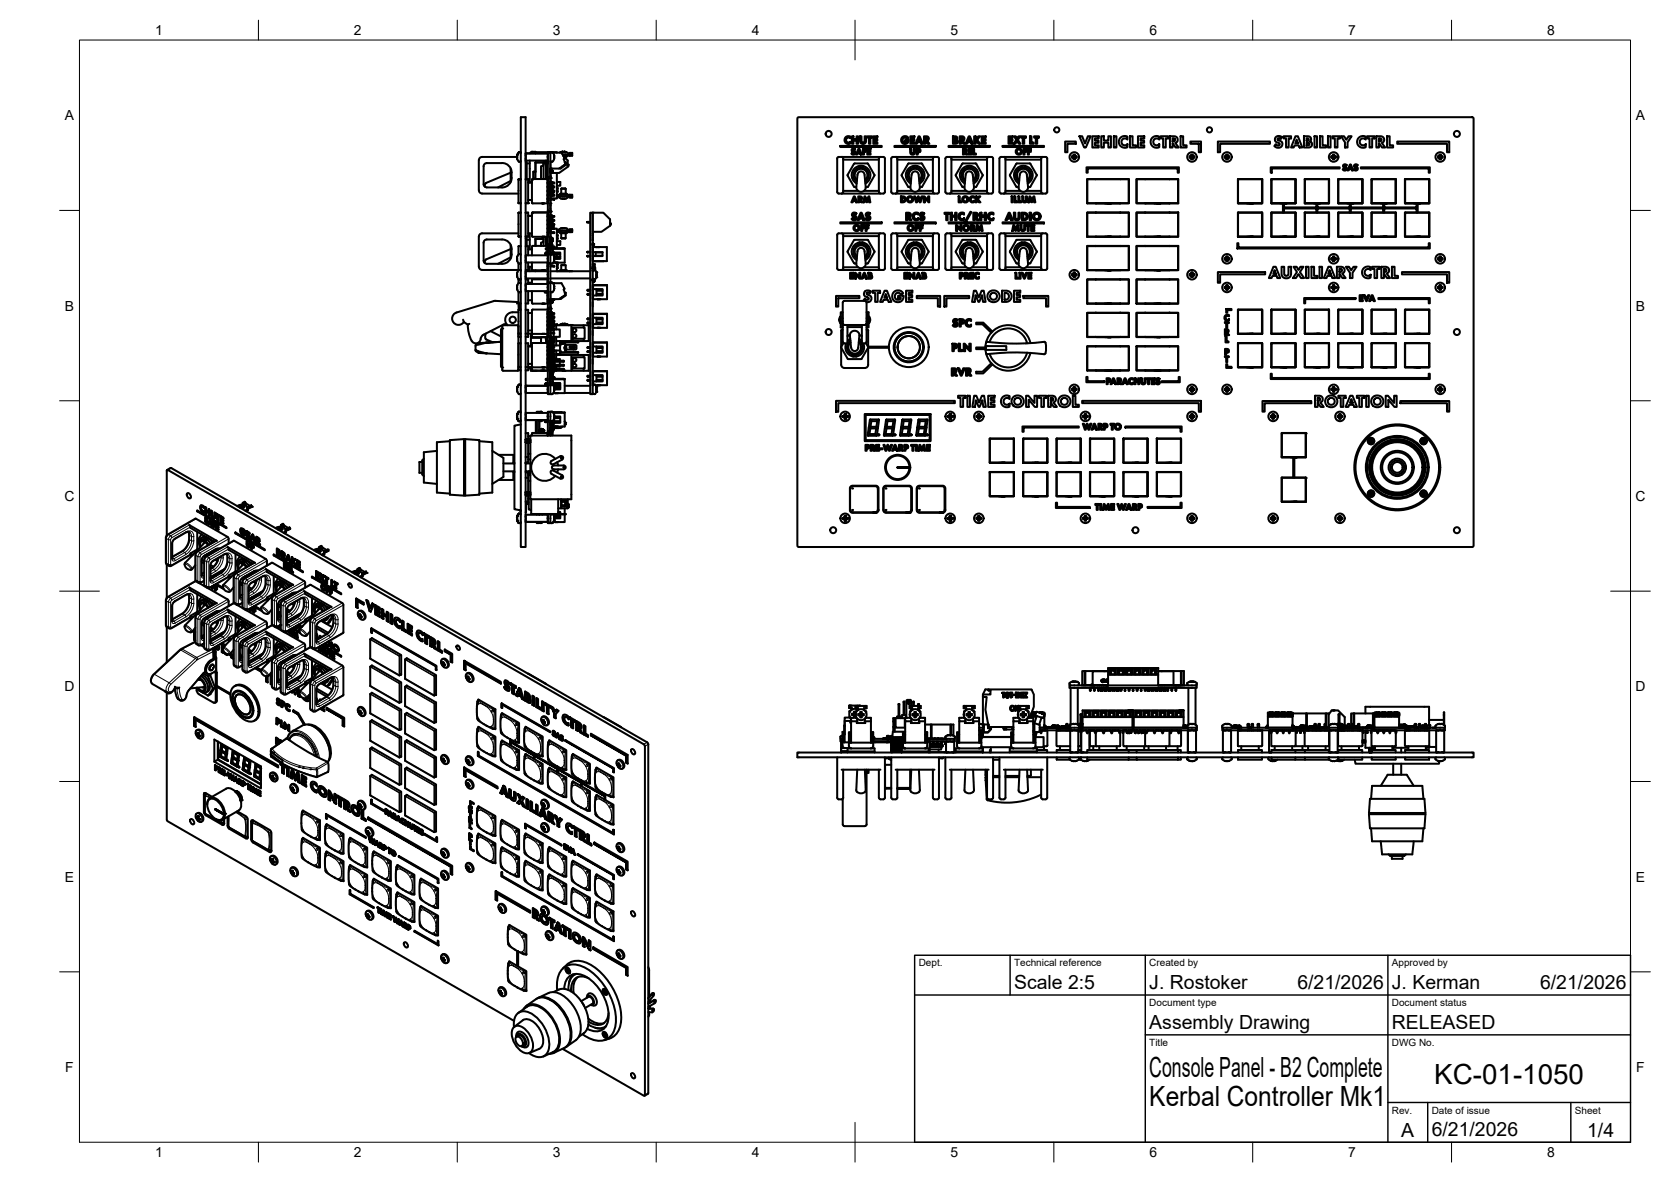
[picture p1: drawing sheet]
<svg xmlns="http://www.w3.org/2000/svg" width="420mm" height="297mm" viewBox="0 0 420 297" stroke-linecap="round" stroke-linejoin="round" font-family="sans-serif">
<defs><g id="words">
<g font-size="7">
<text x="289" y="270.6">Console Panel - B2 Complete</text>
<text x="360.6" y="272.3">KC-01-1050</text>
<text x="289" y="278.1">Kerbal Controller Mk1</text>
</g>
<g font-size="4.9">
<text x="255" y="248.5">Scale 2:5</text>
<text x="289" y="248.5">J. Rostoker</text>
<text x="326.2" y="248.5">6/21/2026</text>
<text x="350" y="248.5">J. Kerman</text>
<text x="387.2" y="248.5">6/21/2026</text>
<text x="289" y="258.6">Assembly Drawing</text>
<text x="350" y="258.6">RELEASED</text>
<text x="352.3" y="285.7">A</text>
<text x="360" y="285.5">6/21/2026</text>
<text x="399.1" y="285.7">1/4</text>
</g>
<g font-size="3.5">
<text x="39" y="8.8">1</text>
<text x="89" y="8.8">2</text>
<text x="139" y="8.8">3</text>
<text x="189" y="8.8">4</text>
<text x="239" y="8.8">5</text>
<text x="289" y="8.8">6</text>
<text x="339" y="8.8">7</text>
<text x="389" y="8.8">8</text>
<text x="16.3" y="30.2">A</text>
<text x="411.3" y="30.2">A</text>
<text x="16.3" y="78">B</text>
<text x="411.3" y="78">B</text>
<text x="16.2" y="125.9">C</text>
<text x="411.2" y="125.9">C</text>
<text x="16.2" y="173.7">D</text>
<text x="411.2" y="173.7">D</text>
<text x="16.3" y="221.6">E</text>
<text x="411.3" y="221.6">E</text>
<text x="16.4" y="269.4">F</text>
<text x="411.4" y="269.4">F</text>
<text x="39" y="290.8">1</text>
<text x="89" y="290.8">2</text>
<text x="139" y="290.8">3</text>
<text x="189" y="290.8">4</text>
<text x="239" y="290.8">5</text>
<text x="289" y="290.8">6</text>
<text x="339" y="290.8">7</text>
<text x="389" y="290.8">8</text>
</g>
<g font-size="2.5">
<text x="231" y="242.9">Dept.</text>
<text x="255" y="242.9">Technical reference</text>
<text x="289" y="242.9">Created by</text>
<text x="350" y="242.9">Approved by</text>
<text x="289" y="252.8">Document type</text>
<text x="350" y="252.8">Document status</text>
<text x="289" y="262.9">Title</text>
<text x="350" y="262.9">DWG No.</text>
<text x="350" y="279.9">Rev.</text>
<text x="360" y="279.9">Date of issue</text>
<text x="396" y="279.9">Sheet</text>
</g>
</g></defs>
<!-- layer: Visible -->
<g fill="none" stroke="#000" stroke-width=".51">
<path d="M130 39.4h-8.8a.79 .79 0 0 0-.8 .8M130 38.9h.1M130.1 38.9v1.1M130.4 38.3l-.3 .6M130.5 38.3h.3M130.5 38.2l-.1 .1M130.8 38.2l.2 .2M131 29.4h1.2v108.1h-1.2zM132.2 38.6h5.6M132.2 38.6v1.8M133.8 38.1h.8v.5M133.8 38.1l-.6 .4"/>
<path d="M134.6 38.5h.1M134.7 38.3l5.3-.1v.2M137.7 38.6v1.8M137.8 38.3h.6v28h-.6zM137.8 38.3h.6M138.4 38.4h.1M138.4 38.3l.2-.1zM138.6 38.3h.2M138.8 38.2l.2 .1M139 38.3v.1M139 38.3l.3 .6M139 38.4h2.2l.8 1.4-.3 .2 .5 1.2-1.6 1.2h-2.2"/>
<path d="M139.3 38.9h.1M139.3 38.9v1.1M141 38.2l-.3 .1M141 38.2h.1M141.4 38.8h1.9M141.5 38.1h.4M141.5 38.1l-.5 .1M141.5 38.1h.1M141.7 39.3l1 1v1.6l-2.1 1.6h-2.2M141.9 38.1h.1M142 38.1h.1M142 38.1l1 .5"/>
<path d="M142.2 39.4v.4M142.3 38.2h.1M142.5 39.3h.1M142.5 39.3l-.7 .1M142.6 39.1l-.1 .2M143 38.6l.1 .2M143.3 38.4v.6M143.3 38.7h.5M143.3 38.4h.5M143.3 38.4h.1M143.3 38.7h.1M143.9 38.7h.1"/>
<path d="M143.9 38.4h.1M143.9 38.4v.7h-2.3M200.6 29.6l.2-.2 169.6 .1 .1 .3v107.5l-.3 .2-169.5-.1-.2-.3zM211.3 36.7h10.4v.2h-10.4zM211.6 39.4l.4 .4v8.4M212.6 34.6l.5-.4 .7 .1v.5l-.7-.2-.4 .5 .3 .7h.5l.3-.2v.5h-.8l-.5-.3-.2-.7zM214.2 34.3h.4v.7h.8v-.7h.4v1.8h-.4v-.8h-.8v.8h-.4zM214.3 37.4l.4-.1 .3 .2-.1 .2-.5-.1 .7 .7-.1 .3-.3 .3-.6-.3 .1-.2 .3 .2 .3-.2-.6-.4zM215.9 37.3h.2l.6 1.5h-.3l-.1-.3h-.6l-.2 .3h-.3zM216 37.7l.2 .6h-.4zM216.2 34.3h.4v1.2l.3 .3 .5-.2v-1.3h.4l-.1 1.4-.2 .4-.6 .1-.5-.3zM217 37.3h.8v.3h-.5v.3h.4v.3h-.4v.6h-.3z"/>
<path d="M218.1 34.3h1.2v.3h-.5v1.5h-.3v-1.5h-.4zM218.1 37.3h.8v.3h-.5v.3h.5v.3h-.5v.4h.5v.2h-.8zM219.6 34.3h1v.3h-.7v.4h.7v.3h-.7v.5h.7v.3h-1zM221 39.8v8.4M221.4 39.4l-.4 .4M224.9 36.7h10.4v.2h-10.4zM225.2 39.4l.4 .4v8.4M226.8 34.6l.6-.4 .7 .2 .3 .3-.3 .1-.3-.2h-.4l-.4 .2-.1 .4 .2 .5 .5 .1 .5-.4h-.5v-.3h.9l-.2 .8-.7 .3-.7-.2-.3-.6zM228.9 37.3h.3v1.1l.2 .2 .4-.2v-1.1h.3v1.1l-.2 .4-.6 .1-.4-.3zM228.9 34.3h1v.3h-.6v.4h.6v.3h-.6v.5h.6v.3h-1zM230.5 37.3l.7 .1 .3 .3-.2 .4-.5 .2v.5h-.3zM230.8 37.6h.3v.4h-.3z"/>
<path d="M231 34.3h.2l.9 1.8h-.5l-.1-.4h-.8l-.2 .4h-.3zM231.1 34.8l.3 .6h-.6zM232.7 34.6h.4v.4l-.4 .1zM233.1 35.3l.4-.3v-.5l-.3-.2h-.9v1.8h.4v-.7l.6 .7h.4l-.6-.8M235 39.4l-.4 .4v8.4M235.7 39.4l-11.4 .1-.2 .3v8.4M235.7 39.4l.4 .4v8.4M237.7 39.8v8.4M237.7 39.8l.4-.4 11.4 .1 .2 .3v8.4M238.5 36.7h10.4v.2h-10.4zM238.8 39.4l.4 .4v8.4M239.6 34.3h.7l.4 .2v.4l-.2 .2 .4 .4-.2 .5-1.1 .1z"/>
<path d="M240 35.3l.4 .1 .1 .3-.5 .1zM240 34.6h.3v.4h-.3zM241.3 34.3h.8l.3 .2v.6l-.3 .2 .6 .8h-.5l-.5-.7v.7h-.4zM241.7 34.6l.4 .1-.1 .4h-.3zM242.1 37.3l.9 .2 .1 .4-.3 .3 .4 .6h-.3l-.4-.6-.1 .6h-.3zM242.4 37.6l.4 .1-.1 .3h-.3zM243.5 37.3h.8v.3h-.5v.3h.5v.3h-.5v.4h.5v.2h-.8zM243.6 34.3h.3l.8 1.8h-.4l-.2-.4h-.8l-.1 .4h-.4zM243.7 34.8l.3 .6h-.5zM244.6 37.3h.3v1.3h.5v.2h-.8zM244.9 34.3h.4v.7l.7-.7h.5l-.8 .8 .8 1h-.5l-.6-.8-.1 .8h-.4zM246.8 34.3h1.1v.3h-.7v.4h.6v.3h-.6v.5h.7v.3h-1.1z"/>
<path d="M248.6 39.4l-.4 .4v8.4M252.1 36.7h10.4v.2h-10.4zM252.4 39.4l.4 .4v8.4M253.6 34.3h1v.3h-.6v.4h.6v.3h-.6v.5h.6v.3h-1zM255 34.3h.4l.3 .5 .4-.5h.4l-.6 .8 .7 1h-.4l-.5-.7-.4 .7h-.4l.6-1zM256.7 34.3h1.3v.3h-.5v1.5h-.3v-1.5h-.5zM257.3 37.3h.8v.3h-.5v.3h.5v.3h-.5v.6h-.3zM258.4 37.3h.8v.3h-.5v.3h.5v.3h-.5v.6h-.3zM259 34.3h.4v1.5h.5v.3h-.9zM260 34.3h1.2v.3h-.4v1.5h-.4v-1.5h-.4zM262.2 39.4l-.4 .4v8.4M262.9 39.4l-11.4 .1-.2 .3v8.4"/>
<path d="M262.9 39.4l.4 .4v8.4M267.8 35.6h2.7v.5h-2.1v2.2h-.6zM269.6 39.3v.3M269.6 39.3l.1 .1M269.6 39.6h.2M269.7 39.5l.3 .3M269.7 39.5l-.1 .1M269.8 39.4v.1M269.8 39.3v.1M269.8 39.5v.1M269.8 39.3h-.2M269.8 39.6h.1"/>
<path d="M269.9 39.3h-.1M269.9 39.6l.1 .4M269.9 39.1l.1 .1M270 38.9v.2M270 39.6l-.1 .1M270 38.9h.3M270 38.9v.4M270 39.8v.2h.3M270 39.1l-.3 .3M270 39.7l-.1 .1M270 39.8h.2M270 39.1h.2"/>
<path d="M270.2 39.8l.1 .2M270.2 39.7l.1 .1M270.2 38.9v.3zM270.3 39.7l-.1 .3M270.3 39.6v.1M270.3 39.1v.2l-.1-.1M270.3 39.3h.1M270.4 39.4h.1M270.4 39.5h.1M270.4 39.3h-.1M270.4 39.6l-.2 .2M270.4 39.6h-.1"/>
<path d="M270.4 39.3h.3M270.5 39.5l.2 .1M270.5 39.4v.1M270.7 39.3l-.2 .1M270.7 39.6h-.3M270.7 39.3v.3M271.4 34.2h.7l.7 1.9 .7-1.9h.7l-1.2 2.9h-.4zM274.7 34.2h1.6v.6h-1v.5h.9v.6h-.9v.6h1v.6h-1.6zM276.9 34.2h.7v1.1h1.1v-1.1h.6v2.9h-.6v-1.2h-1.1v1.2h-.7zM280.1 34.2h.6v2.9h-.6zM281.7 34.7l.9-.5 .9 .1v.8l-.5-.3h-.4l-.4 .3-.2 .5 .1 .5 .5 .4h.5l.4-.3v.8l-1.1 .1-.8-.6-.3-1zM284.1 34.2h.7v2.3h.8v.6h-1.5z"/>
<path d="M286.1 34.2h1.6v.6h-.9v.5h.9v.6h-.9v.6h.9v.6h-1.6zM289.7 34.7l.6-.5 1.2 .1v.8l-.5-.3h-.5l-.4 .4-.1 .4 .1 .5 .3 .3 .7 .1 .4-.3v.8l-1.1 .1-.8-.6-.3-.8zM291.8 34.2h1.9v.6h-.6v2.3h-.6v-2.3h-.7zM294.2 34.2l1.2 .1 .6 .3 .1 .8-.6 .5 .9 1.2h-.8l-.8-1.2v1.2h-.6zM294.8 34.7l.6 .2-.1 .6h-.5zM296.8 34.2h.7v2.3h.9v.6h-1.6zM299.1 39.3v.3M299.1 39.3l.2 .1M299.2 39.6h.2M299.3 35.6h2.7v2.7h-.6v-2.2h-2.1zM299.3 39.5l.3 .1v.4h.3l-.1-.2M299.3 39.5l-.2 .1"/>
<path d="M299.3 39.4v.1M299.4 39.3v.1M299.4 39.3h-.2M299.4 39.6h.1M299.4 39.5v.1M299.5 39.3h-.1M299.5 39.6l.1 .1M299.6 39.1v.1M299.6 39.6l-.1 .1M299.6 39.7v.3M299.6 38.9v.3M299.6 39.1v.2"/>
<path d="M299.6 39.7v.1M299.6 39.8h.2M299.6 39.1h.2M299.8 39.7l.1 .1M299.8 39.6l.1 .1M299.9 39.1l-.1 .2v-.1M299.9 38.9v.3M299.9 38.9h-.3v.4l-.3 .1M299.9 39.7v.3M299.9 38.9v.2M299.9 39.6v.1M299.9 39.3h.1"/>
<path d="M300 39.4h.1M300 39.5h.1M300 39.3h.3M300 39.3h-.2M300 39.6h-.2v.2M300 39.6h-.1M300.1 39.4v.1M300.1 39.5l.2 .1M300.3 39.6h-.3M300.3 39.3l-.2 .1M300.3 39.3v.3M306.2 35.6h13.1v.5h-12.5v2.2h-.6z"/>
<path d="M308 39.3v.3M308 39.3l.1 .1M308 39.6h.2M308.1 39.5l.3 .1v.4h.3l-.1-.2M308.1 39.5l-.1 .1M308.2 39.4v.1M308.2 39.3v.1M308.2 39.3h-.2M308.2 39.6h.1M308.2 39.5v.1M308.3 39.6l.1 .1M308.4 39.6l-.1 .1"/>
<path d="M308.4 39.1v.1M308.4 39.1l-.2 .2M308.4 39.7v.3M308.4 38.9v.3M308.4 39.7v.1M308.4 39.8h.2M308.4 39.1h.2M308.6 39.7l.1 .1M308.7 38.9v.2M308.7 39.6v.1M308.7 39.1v.2l-.1-.1M308.7 38.9v.3"/>
<path d="M308.7 38.9h-.3v.4l-.3 .1M308.7 39.7v.3M308.7 39.3h.4M308.8 39.5l.3 .1M308.8 39.3h-.1M308.8 39.6l-.2 .2M308.9 39.4v.1M309.1 39.3l-.3 .1M309.1 39.6h-.4M309.1 39.3v.3M320.7 34.5l.8-.3 .8 .3-.2 .4-.6-.2-.3 .3 .1 .2 1.1 .6v.6l-.4 .6-.9 .1-.7-.4 .4-.5 .5 .4 .5-.3-.2-.3-1-.6zM322.7 34.2h1.9v.6h-.6v2.3h-.6v-2.3h-.7z"/>
<path d="M325.7 34.2h.6l1.1 2.9h-.6l-.2-.6h-1.1l-.2 .6h-.7zM326 35.1l.4 .9h-.7zM327.9 34.2l1.1 .1 .5 .3 .1 .6-.3 .4 .5 .2 .1 .6-.4 .6-1.6 .1zM328.5 35.9l.7 .1v.4l-.7 .2zM328.5 34.7l.6 .2-.2 .5h-.4zM330.5 34.2h.7v2.9h-.7zM331.9 34.2h.6v2.3h.9v.6h-1.5zM333.9 34.2h.7v2.9h-.7zM334.8 39.3v.3M334.8 39.3l.2 .1M334.8 39.6h.2M335 39.5l.2 .3"/>
<path d="M335 39.5l-.2 .1M335 39.4v.1M335 34.2h1.9v.6h-.6v2.3h-.7v-2.3h-.6zM335 39.3v.1M335 39.5v.1M335 39.3h-.2M335.1 39.3h.1M335.1 39.3h-.1M335.1 39.6l.1 .1M335.2 39.1v.1M335.2 39.6h-.2M335.2 38.9v.2"/>
<path d="M335.2 39.7v.3M335.2 38.9h.3M335.2 38.9v.3M335.2 39.1l-.1 .1M335.2 39.8v.2h.1h.2l-.1-.2M335.2 39.1l-.2 .3M335.2 39.7v.1M335.2 39.8h.2M335.2 39.1h.2M335.4 39.2l.1 .1M335.4 39.7l.1 .1M335.4 39.6l.1 .1"/>
<path d="M335.5 38.9v.3M335.5 39.7v.3M335.5 38.9v.2M335.5 39.1v.1M335.5 39.3h.1M335.6 39.4h.1M335.6 39.5h.1M335.6 39.3h-.2M335.6 39.6h-.2v.2M335.6 39.6l-.1 .1M335.6 39.3h.3l-.2 .1M335.7 39.5l.2 .1h-.3"/>
<path d="M335.7 39.4v.1M335.9 39.3v.3M337.2 34.2h.7l.6 .9 .6-.9h.8l-1.1 1.6v1.3h-.6v-1.3zM341.7 34.6l.8-.4 .9 .1v.8l-.5-.3h-.4l-.6 .7v.5l.4 .4 .6 .1 .5-.3v.8l-1.1 .1-.8-.6-.3-1zM343.7 34.2h1.9v.6h-.6v2.3h-.6v-2.3h-.7zM346.1 34.2l1.2 .1 .6 .3 .1 .7-.2 .4-.4 .2 .9 1.2h-.8l-.8-1.2v1.2h-.6zM346.7 34.7l.6 .3v.4l-.6 .1zM348.8 34.2h.6v2.3h.9v.6h-1.5zM351.3 35.6h13.1v2.7h-.6v-2.2h-12.5zM361.6 39.3v.3M361.6 39.3l.2 .1M361.6 39.6h.2"/>
<path d="M361.8 39.5l.2 .1v.4h.3l-.1-.2M361.8 39.5l-.2 .1M361.8 39.4v.1M361.8 39.3v.1M361.8 39.3h-.2M361.8 39.6h.1M361.8 39.5v.1M361.9 39.6l.1 .1M362 38.9v.4l-.2 .1M362 39.6l-.1 .1M362 39.1v.1M362 39.7v.3"/>
<path d="M362 38.9h.3M362 38.9v.3M362 39.1l-.2 .2M362 39.7v.1M362 39.8h.2M362 39.1h.2M362.2 39.7l.1 .1M362.3 38.9v.2M362.3 39.6v.1M362.3 39.1v.2l-.1-.1M362.3 38.9v.3M362.3 39.7v.3"/>
<path d="M362.3 39.3h.4v.2v.1h-.4M362.4 39.5l.3 .1M362.4 39.3h-.1M362.4 39.6l-.2 .2M362.5 39.4v.1M362.7 39.3l-.3 .1M120.4 40.2v7.6M120.4 59.4v7.6M120.4 47.8a.79 .79 0 0 0 .8 .8h9.2M122.2 46l-.2 .2-.1 .7M128.4 42.3v3.4M128.4 45.5l-3.2 1.6"/>
<path d="M128.4 43.4l-6.2 2.6M128.6 43.4v1.3M128.7 44.7a2.4 2.4 0 0 1-2.5 2.4h-3.8a.79 .79 0 0 1-.8-.8M128.7 43.4a2.37 2.37 0 0 0-2.5-2.4h-3.8a.79 .79 0 0 0-.8 .8v4.5M130 40h.1M130.1 40a.5 .5 0 0 0 .2 .6 .5 .5 0 0 0 .7-.1M130.4 53.5v5.9M130.4 45.1v6M130.4 58.6h-9.2a.79 .79 0 0 0-.8 .8M130.4 59.4h.1M130.4 51h.1M130.4 53.5h.6z"/>
<path d="M130.4 59.5l.6-.1zM130.4 53.5h.1M130.4 45h.6zM130.4 51.1h.6zM130.4 45v.1M130.4 53.4v.1M132.2 40.4h5.6M132.2 59.8h.2v2.1M132.2 40.6h.2v4.4M132.2 53.5h.6zM132.2 45h.6zM132.2 59.4h.6"/>
<path d="M132.4 41.1h.8M132.8 53.5v5.9M132.8 45v6.1h-.6M132.8 59.4v.1M132.8 54.3h1M132.8 58.7h1M132.8 45.9h1M132.8 50.3h1M133.2 40.4v5.5M133.2 58.7v4M133.8 53.5l4-.2v6.2l-4-.1zM134.2 43.2v1.7"/>
<path d="M134.2 44.8l.4 .1M134.6 44.9v.1M134.6 40.8v2.3l-.5 .1v1.7h.5M134.6 43.2h-.4M134.6 40.9v4.1M134.7 40.9h1.9M134.7 60l-.1 1.8M136.3 51.1h.1M136.4 59.5h.4M136.5 51.1h.1M136.5 51.1h-.1M136.6 40.8h-1.9"/>
<path d="M136.6 40.9v.7l-.6 .2v3.2M136.6 60h.1M136.6 40.8h.1M136.7 40.8v4.2M136.7 51.1h.1M136.8 51.1h-.3M136.8 51.1h.1M137 40.5h.3v.3h-.3zM137 40.9h.3v.3h-.3zM137.3 40.4v.1M137.3 40.8v.1M137.3 41.2v3.8"/>
<path d="M137.3 59.5v2.3M137.3 40.5h.5M137.3 40.8h.5M137.3 40.9h.5M137.3 41.2h.5M137.7 47.9h.1M137.7 58.6h.1M137.7 58.4h.1M137.7 54.3h.1M137.7 54.5h.1M137.7 56.4h.1M137.7 56.5h.1"/>
<path d="M137.7 55.3h.1M137.7 55.5h.1M137.7 57.6h.1M137.7 57.4h.1M137.7 50.2h.1M137.7 50h.1M137.7 45.9h.1M137.7 46.1h.1M137.7 48.1h.1M137.7 46.9h.1M137.7 47.1h.1M137.7 49.2h.1"/>
<path d="M137.7 49h.1M137.7 49.9h.1M137.8 45h-3.9l-.1 .2v5.8l4 .1M137.8 44.9v6.2M137.8 52.9v.4M137.8 44.5v.4M137.8 45.4v5.3M137.8 53.8v5.3M138.4 59.5l.2 .3M138.4 57.6h1v-.2h-.3v.2M138.4 49.2h1v-.2h-.3v.2M138.4 58.4h1"/>
<path d="M138.4 57.4h1M138.4 49h1M138.4 52.9h.1v.3M138.4 54.7h.1l-.1 .2M138.4 46.3h.1l-.1 .2M138.4 52.9l.1 .3M138.4 56.3l.1 .1M138.4 55.3h.1M138.4 42.4v.5M138.4 42.9v.1M138.4 49.2h.2M138.4 48.9h.1"/>
<path d="M138.4 48.7h.1M138.4 48.6h.1M138.4 48.4h.1M138.4 48.2h.1M138.4 47.8h.1M138.4 47.7h.1M138.4 47.6h.1M138.4 47.3h.1M138.4 47.9h1M138.4 58.4h.7M138.4 54.3h1M138.4 54.5h.7"/>
<path d="M138.4 56.4h1M138.4 56.5h.7M138.4 55.3h1M138.4 55.5h.7M138.4 50.2h.7M138.4 46.1h.7M138.4 48.1h.7M138.4 46.9h1M138.4 46.3h.1M138.4 54.7h.1M138.4 56.3h.1M138.4 59.8v.8"/>
<path d="M138.4 58.2v.2M138.4 58.9l.1 .6 .2 .2-.1 1.9M138.4 59.6v.2M138.4 49.8v2.5M138.4 40.5v1.9M138.4 43.3v1.5M138.4 43v.3M138.4 42.6v.3M138.4 44.8v1.1h1M138.4 54.6h.1M138.4 52.9v1.6M138.4 58.1h.1"/>
<path d="M138.4 54.5v.7M138.4 48.6v.5M138.4 49.2v.6M138.4 52.4v.5M138.4 47.7v.9M138.4 46.4v.7M138.4 47.5v.1M138.4 46.1v.3M138.4 57v.5M138.4 57h.1M138.4 56.7v.2M138.4 55.5v.5"/>
<path d="M138.4 57.6v.5M138.4 56v.2M138.4 56.6h.1M138.4 55.2v.3M138.4 57.5v.1M138.4 59.8v.7h.2M138.4 48.7v.2M138.4 48.9v.1M138.4 49.1h.1M138.4 49.2h.1M138.4 52.3h.1M138.4 55.5v.3h.3"/>
<path d="M138.4 56.9v.1M138.4 57.5h.1M138.4 57.6h.1M138.4 58.7v.1M138.4 45.8l.2 .1M138.4 54.2l.2 .1M138.4 46.7h.3M138.4 43.3h.2M138.4 56v.6M138.4 54.7l.1 .2M138.4 46.3l.1 .2M138.4 44.8h.1"/>
<path d="M138.4 55.2v.1M138.4 46.8l.1 .1M138.4 48.7l.2 .2h-.2M138.4 48.1v.3h.3M138.4 56.5v.3h.3M138.5 57l.2 .1M138.5 42.5h.1M138.5 42.4h.1M138.5 42.8h.1M138.5 42.7h.1M138.5 43h.1M138.5 42.9h.1"/>
<path d="M138.5 43.3h.1M138.5 43.2h.1M138.5 56.3l.2 .1M138.5 55.3h.2M138.5 47.9h.2M138.5 46.9h.2M138.5 56h.2M138.5 57h.2M138.5 47.5h.2M138.5 55.2h.1M138.5 46.8h.1M138.5 56.8l-.1 .2"/>
<path d="M138.5 55.8l-.1 .2M138.5 48.4l-.1 .2M138.5 47.4v.5M138.5 44.5l-.1 .3M138.5 44.5v.3M138.5 44.5v.1M138.6 42.4v.1M138.6 42.7v.1M138.6 42.9v.1M138.6 43.2v.1M138.6 42.4h.1M138.6 42.5v.2"/>
<path d="M138.6 42.8v.1M138.6 43v.2M138.6 43.3h.1M138.6 59.8v.7M138.6 59.8h.2M138.6 59.8h-.2M138.6 49.2h.1M138.6 48.9v.1M138.7 55.1v.2M138.7 57v.1v-.1M138.7 56.8h.1M138.7 55.8h.1"/>
<path d="M138.7 46.7v.2M138.7 48.6h.1M138.7 48.6h-.2l.2 .1-.1 .3M138.7 48.4h.1M138.7 47.4h.1M138.7 46.7h.1M138.7 55.1h.1M138.7 42.4v.9M138.7 47.1v.3M138.7 47.5v.4M138.7 48.1v.3M138.7 55.5v.3"/>
<path d="M138.7 56v.3M138.7 56.5v.3M138.7 55.1l-.2 .1M138.7 46.7l-.2 .1M138.7 55.1l.2 .1zM138.7 56.8v.2M138.7 55.8v.2M138.7 46.7l.2 .1M138.7 48.4v.2M138.7 47.4v.1M138.7 46.7l.3 .1M138.8 59.8h.1"/>
<path d="M138.8 42.4v.9h-.1M138.8 42.9v.2M138.8 59.8v1.7h-.1M138.8 48.7v.3M138.8 49.2h-.3M138.9 57l-.2 .1M138.9 48.6l-.2 .1M138.9 55.1l.1 .1M139 48.7h-.1M139 55.2h.1M139 46.8h.1M139 56.7v-.2l-.1 .6"/>
<path d="M139 48.6h.1M139 56.8h.1M139 48.4h.1M139 48.2h.1M139 48.2v.1M139 56.7h.1M139 48.3h.1M139 56.7v.1M139 48.4v.1M139 56.8v.1M139 55.5v.8M139 47.1v.8"/>
<path d="M139 46.8v.1M139 48.1v.5M139 55.2v.1M139.1 58.4h.3v.2h-.3zM139.1 54.3h.3v.2h-.3zM139.1 56.4h.3v.1h-.3zM139.1 55.3h.3v.2h-.3zM139.1 50h.3v.2h-.3zM139.1 45.9h.3v.2h-.3zM139.1 47.9h.3v.2h-.3zM139.1 46.9h.3v.2h-.3zM139.1 50h-.7h1"/>
<path d="M139.1 58.6h-.7v.1M139.1 47.1h-.7v.3h.3M139.3 40h.1M139.3 40a.52 .52 0 0 1-.3 .6 .52 .52 0 0 1-.6-.1M139.4 57.5h.6v4.9M140 43.5v6.4h-1.6M140 45.7h.9v1h-.9M140 59.1h.2M140 48.2h.2M140 47.3h.2M140 49.3h.1M140 48.9h.1"/>
<path d="M140 58h3.3M140 49.3h3.3M140 48.9h3.9v.7M140 58.3h.1M140 58h.1M140.2 59.1h.1M140.2 47.3h.1M140.2 59.1v.9M140.2 47.3v.9M140.3 48.2h-.1M140.3 49.3v.1M140.3 49.4l.7 .5"/>
<path d="M140.3 57.8v.2M140.7 58.3a1.62 1.62 0 0 0 1.8 .2l.1-.2M140.9 48.8l-.2 .1M140.9 48.8h.1M140.9 48.8h1.6M141 49.9l.5 .1M141 49.9h.1M141.1 59.8h1.1M141.1 47.5h1.1M141.1 47.5l.1-.2 1 .2M141.1 47.5v1.2M141.1 58.6v1.2"/>
<path d="M141.5 50h.4M141.5 57.3v.1M141.5 57.3l-1.2 .5M141.5 57.4h.3M141.5 57.3h.1M141.5 50h.1M141.9 57.3v.1M141.9 50h.1M141.9 57.3h.1M142 57.3h.1M142 57.3l1 .5M142 50h.1"/>
<path d="M142 40.8h.1M142 40.8l.1 .1M142.1 40.9h.1M142.1 40.9v.1M142.1 41h.1M142.2 41.2l.1 .2-1.3 1-.2-.2M142.2 58.6l-.1 1.4-1-.2M142.2 47.5v1.2M142.3 49.9h.1M142.5 48.8h.1M142.5 48.8l.1 .1M142.7 41.4v.3"/>
<path d="M143 57.8l.1 .2M143 49.4l-1 .6M143.1 49.3l-.1 .1M143.3 57.7v.5M143.3 49.1v.5M143.3 49.3v.1M143.3 49.6l.5 .1M143.3 57.6h.5M143.3 49.4h.5M143.3 57.6v.1M143.8 57.9h-.5M143.9 57.9h.1"/>
<path d="M143.9 57.6v.1M143.9 57.7v.6h-3.9M143.9 49.3v.1M147.6 55.8h.4v.2h-.4zM148 55.8h.4M148 56h.4M148.4 53.5h.6v45.5h-.6zM149 53.5h2.7l1.7 1.6v1.6l-2.2 1.6h-2.2zM149 58.5v2M153.4 56.2h.1M153.4 56.2v.3M210.5 48.2v-8.4l.4-.4 11.4 .1 .2 .3v8.4"/>
<path d="M210.5 48.2l.2 .4h.9M210.6 58.8l.3-.2 11.4 .1 .2 .3v8.6l-1.1 .2h-10.7l-.2-.4zM211.3 55.9h10.4v.3h-10.4zM211.6 58.6l.4 .4v8.4l-.4 .4M212 59.3h9M212 48h3.8M212 40.1h9M212 48.2l-.4 .4M213.1 44.1l1.6 2.8 .6 .1M213.1 43.9v.2M214.4 53.6l.5-.2 .4 .2-.1 .3-.2-.2-.4 .2 .8 .7-.1 .5-.3 .2h-.5l-.4-.3 .3-.2 .2 .2 .4-.1v-.3l-.7-.3zM214.7 49.3h.2l.7 1.5h-.4l-.1-.3h-.6l-.1 .3h-.3z"/>
<path d="M214.8 49.7l.2 .6h-.4zM215.4 46.1a2.36 2.36 0 0 1-.7-3.6 2.36 2.36 0 0 1 3.6 0 2.36 2.36 0 0 1-.7 3.6M215.8 49.3l.9 .2 .1 .4-.4 .3 .5 .6h-.4l-.4-.6v.6h-.3zM215.9 43.3a.89 .89 0 0 1 1-.2 .89 .89 0 0 1 .5 .8l.3 3.4-.5 .7-.9 .2-.8-.4-.2-.6 .3-3.3zM216.1 41.7v.4h.8v-.4M216.1 49.6l.3 .1v.3h-.3zM216.4 53.5h.3l.7 1.8h-.3l-.2-.4h-.8l-.1 .4h-.4zM216.5 54l.3 .6h-.6zM216.5 56.5h.8v.3h-.5v.3h.5v.3h-.5v.6h-.3zM216.9 42.1a1.97 1.97 0 0 0-2.2 1.2 1.97 1.97 0 0 0 .7 2.4M216.9 42.1a1.96 1.96 0 0 1 1.5 1.6 1.96 1.96 0 0 1-.8 2M217.2 48h3.8"/>
<path d="M217.4 49.3h.2l.4 1 .4-1h.2l.2 1.5h-.3l-.1-.9-.4 .9-.5-.9-.1 .9h-.3zM217.5 45.3a1.6 1.6 0 0 0 .2-2.4 1.6 1.6 0 0 0-2.4 0 1.6 1.6 0 0 0 .2 2.4M217.6 56.5h.8v.3h-.5v.3h.5v.3h-.5v.6h-.3zM217.8 53.6l.6-.2 .4 .2-.2 .3-.4-.2-.2 .2 .8 .6v.5l-.3 .3-.5 .1-.4-.4 .2-.2 .3 .2 .4-.1-.1-.3-.7-.4zM218.3 41.2l1.6 2.8-1.6 2.9M218.3 46.9l-.6 .1M218.3 41.2l-3.5-.1-1.7 2.8M221 59v8.4M221 48.2l.4 .4M221.4 58.6l-.4 .4M222.5 48.2l-.4 .4h-10.5M224.1 48.2l.2 .4h.9"/>
<path d="M224.9 55.9h10.4v.3h-10.4zM225.2 48.6h10.5M225.2 58.6l.4 .4v8.4l-.4 .4M225.6 59.3h9M225.6 48h3.8M225.6 40.1h9M225.6 48.2l-.4 .4M226.5 49.3h.7l.4 .3 .2 .6-.3 .5-1 .1zM226.8 49.6l.5 .1 .2 .2-.1 .4-.2 .3h-.4zM228.2 53.7l.4 .2v.3l-.4 .1zM228.8 54.4l-.2 .1 .6 .8h-.5l-.5-.7v.7h-.4v-1.8h.7l.5 .2v.5l-.2 .3M229 46.1a2.36 2.36 0 0 1-.7-3.6 2.36 2.36 0 0 1 3.6 0 2.36 2.36 0 0 1-.7 3.6"/>
<path d="M229 45.7a1.97 1.97 0 0 1-.4-3 1.97 1.97 0 0 1 3 0 1.97 1.97 0 0 1-.4 3M229.5 43.3a.89 .89 0 0 1 1-.2 .89 .89 0 0 1 .5 .8l.3 3.4-.6 .7-.9 .2-.7-.5-.2-.6 .3-3.2zM229.6 53.7l.5-.3 .8 .1v.5l-.6-.3-.5 .6 .3 .7h.5l.3-.2v.5l-.6 .1-.6-.3-.3-.5zM229.7 41.7v.4h.8v-.4M229.8 49.3h.3l.4 1.1 .3-1.1h.2l.4 1.1 .3-1.1h.3l-.5 1.5h-.3l-.3-.9-.3 .9h-.3zM230.1 56.5h.8v.3h-.5v.3h.5v.3h-.5v.6h-.3zM230.8 48h3.8M231.1 45.3a1.6 1.6 0 0 0 .2-2.4 1.6 1.6 0 0 0-2.4 0 1.6 1.6 0 0 0 .2 2.4M231.2 56.5h.8v.3h-.5v.3h.5v.3h-.5v.6h-.3zM231.4 53.6l.6-.2 .4 .2-.2 .3-.4-.2-.2 .2 .9 .7-.1 .4-.3 .3h-.6l-.3-.3 .2-.2 .3 .2 .4-.2-.1-.2-.7-.4zM231.9 41.2l1.6 2.8-1.6 2.9M231.9 46.9l-.6 .1"/>
<path d="M231.9 41.2l-3.5-.1-1.7 2.8 1.6 3 .6 .1M232.3 49.3h.2l.9 1v-1h.3v1.5h-.2l-1-1v1h-.2zM234.6 48.2l.4 .4M235 58.6l-.4 .4v8.4l.4 .4M235.7 58.6l-11.4 .1-.2 .3v8.4l.2 .4h.9M235.7 58.6l.4 .4v8.4l-.4 .4M236.1 48.2l-.4 .4M237.5 53.5h1.2v.3h-.4v1.5h-.4v-1.5h-.4zM237.7 59v8.4M237.7 48.2l.2 .4h.9M237.7 59l.4-.4h11.2l.4 .4v8.4l-.2 .4h-10.7M238.5 55.9h4.2l-.2-.1 1.5-2.6 .3 .1-1.5 2.6h6.1v.3h-10.4z"/>
<path d="M238.8 58.6l.4 .4v8.4l-.4 .4M239 53.5h.4v.7h.8v-.7h.3v1.8h-.3v-.8h-.8v.8h-.4zM239.2 59.3h9M239.2 48h3.8M239.2 40.1h9M239.2 48.2l-.4 .4M240.4 56.5h.2l.9 1v-1h.3v1.5h-.2l-.9-1v1h-.3zM241 49.3h.3v1.3h.5v.2h-.8zM241.2 53.7l.4-.3 .8 .1v.5l-.6-.3-.5 .6 .3 .7h.5l.3-.2v.5h-.8l-.5-.4-.2-.6zM242.1 41.1h3.3l1.7 2.8-1.6 3-.6 .1M242.1 47h.4M242.1 41.1l-1.8 2.9 1.8 3"/>
<path d="M242.6 46.1a2.36 2.36 0 0 1-.7-3.6 2.36 2.36 0 0 1 3.6 0 2.36 2.36 0 0 1-.7 3.6M242.6 45.7a1.97 1.97 0 0 1-.4-3 1.97 1.97 0 0 1 3 0 1.97 1.97 0 0 1-.4 3M243.1 43.3a.89 .89 0 0 1 1-.2 .89 .89 0 0 1 .5 .8l.3 3.5-.6 .6-.8 .2-.7-.4-.3-.6 .3-3.3zM243.3 41.7v.4h.8v-.4M244 49.5l.4-.2 .6 .1v.3l-.5-.1-.4 .4 .2 .5 .3 .1 .4-.2v.4l-.6 .1-.4-.3-.2-.7zM244.3 56.8l.4 .1-.1 .3h-.3zM244.4 48h3.8M244.7 57.4l.3-.2-.1-.5-.8-.2v1.5h.2v-.6l.5 .6h.4l-.5-.6M244.7 45.3a1.6 1.6 0 0 0 .2-2.4 1.6 1.6 0 0 0-2.4 0 1.6 1.6 0 0 0 .2 2.4M245.1 53.7l.4 .2-.1 .4h-.3zM245.3 49.3h.3v.7l.5-.7h.4l-.6 .7 .6 .8h-.4l-.5-.6v.6h-.3zM245.6 56.5h.2l.4 1 .4-1h.2l.3 1.5h-.3l-.1-.9-.4 .9-.5-.9-.2 .9h-.3z"/>
<path d="M245.7 54.4l-.2 .1 .6 .8h-.5l-.5-.7v.7h-.4v-1.8h.7l.5 .2v.4l-.2 .4M246.4 53.5h.4v.7h.8v-.7h.3v1.8h-.3v-.8h-.8v.8h-.4zM248.2 48.2l.4 .4M248.6 53.7l.4-.3 .8 .1v.5l-.6-.3-.5 .6 .3 .7h.5l.3-.2v.5l-.6 .1-.6-.3-.3-.5zM248.6 58.6l-.4 .4v8.4l.4 .4M249.7 48.2l-.4 .4h-10.5M251.3 48.2l.4 .4h11.2M252.1 55.9h10.4v.3h-10.4zM252.4 58.6l.4 .4v8.4l-.4 .4M252.8 48.2l-.4 .4M252.8 59.3h9M252.8 48h3.8"/>
<path d="M252.8 40.1h9M253.6 53.5h.3l.8 1.8h-.4l-.2-.4h-.7l-.2 .4h-.4zM253.7 54l.3 .6h-.5zM254.3 49.3h.3v1.5h-.3zM254.8 56.5h.2l.4 1 .4-1h.2l.3 1.5h-.3l-.2-.9-.4 .9-.4-.9-.2 .9h-.3zM254.9 53.5h.4v1.2l.3 .3 .4-.2 .1-1.3h.3v1.2l-.2 .5-.6 .2-.5-.3zM255 49.3h.3v1.3h.5v.2h-.8zM256.1 49.3h.2v1.3h.5v.2h-.7zM256.1 47l-.6-.1-1.6-3 1.7-2.8h3.3l1.8 2.9-1.6 2.9-.6 .1M256.2 46.1a2.36 2.36 0 0 1-.7-3.6 2.36 2.36 0 0 1 3.6 0 2.36 2.36 0 0 1-.7 3.6M256.2 45.7a1.97 1.97 0 0 1-.4-3 1.97 1.97 0 0 1 3 0 1.97 1.97 0 0 1-.4 3M256.6 56.5h.3v1l.2 .3 .4-.2v-1.1h.3v1.2l-.2 .3-.6 .1-.3-.3z"/>
<path d="M256.9 41.7v.4h.8v-.4M256.9 53.5h1l.4 .3 .2 .7-.4 .7-1.2 .1zM257 49.3h.3v1.1l.3 .2 .3-.2v-1.1h.3v1.1l-.1 .3-.6 .2-.4-.2zM257.3 53.8h.5l.2 .3 .1 .4-.3 .5h-.5zM258 48h3.8M258 56.5h1v.3h-.3v1.2h-.3v-1.2h-.4zM258.2 43.9a.89 .89 0 0 0-.9-.8 .89 .89 0 0 0-.9 .8l-.3 3.4 .5 .7 .6 .2 .9-.3 .4-.6-.3-3.4M258.3 45.3a1.6 1.6 0 0 0 .2-2.4 1.6 1.6 0 0 0-2.4 0 1.6 1.6 0 0 0 .2 2.4M258.8 49.3h.3l.4 1 .4-1h.2l.2 1.5h-.3l-.1-.9-.4 .9-.5-.9-.1 .9h-.3zM258.9 53.5h.4v1.8h-.4zM259.2 56.5h.9v.3h-.6v.3h.6v.3h-.6v.4h.6v.2h-.9zM261.8 48.2l.4 .4"/>
<path d="M262.2 58.6l-.4 .4v8.4l.4 .4M262.9 58.6h-11.2l-.4 .4v8.4l.2 .4h11.4M262.9 58.6l.4 .4v8.4l-.4 .4M263.3 48.2l-.4 .4M273.2 42h23.2v1.4h-.3v-1.1h-22.6v1.1h-.3zM273.3 53.4h10.6v6.1h-10.6zM273.3 45h10.6v6.1h-10.6zM273.4 59.4h.1M273.5 53.5h10.2M273.5 59.5h10.2M273.5 45h10.2M273.5 51.1h10.2"/>
<path d="M273.5 53.4l-.1 6M273.5 45v6M275.5 45h.1M275.5 51.1h.1M275.5 53.4v.1M275.5 59.5h.1M275.5 53.4h.1M275.6 45h.1M275.6 53.4h.1M281.6 53.4h.1M281.6 45h.1M281.6 59.5h-6"/>
<path d="M281.6 51.1h-6M281.7 53.4h.1M281.7 45h.1M281.7 51.1h.1M281.7 59.5h.1M281.7 53.4v.1M283.7 53.4l.1 6M283.7 45v6M283.8 59.4h-.1M285.7 53.4h10.6v6.1h-10.6zM285.7 45h10.6v6.1h-10.6zM285.8 45.1v5.9"/>
<path d="M285.8 53.5v5.9M285.8 53.5h10.4v5.9M285.8 59.4h10.4M285.8 45.1h10.4v5.9h-10.4M287.9 59.5h.1M287.9 51.1h.1M287.9 45h.1M287.9 53.4v.1M287.9 53.4h.1M288 59.5h.1M288 51.1h.1M288 53.4h.1"/>
<path d="M288 45h.1M294 45h.1M294 53.4h.1M294 59.5h-5.9M294 51.1h-5.9M294.1 53.4h.1M294.1 45h.1M294.1 51.1h.1M294.1 53.4v.1M294.1 59.5h.1M311.3 53.4h6.1v6.1h-6.1zM311.3 45h6.1v6.1h-6.1z"/>
<path d="M311.3 45.1l6-.1v6h-6zM311.3 53.5h6v5.9h-6zM311.3 53.4v.1M311.3 45v.1M317.3 45v6.1l-6-.1M317.3 53.4v6.1l-6-.1M319.5 42h17.3v.3h-17v1.1h-.3zM319.7 45h6.1v6.1h-6.1zM319.7 51l.1 .1M319.7 53.5h6v5.9h-6zM319.7 45.1l6-.1v6h-6zM319.8 53.4l-.1 .1"/>
<path d="M319.8 45l-.1 .1M322.6 53.4h-2.9v6.1h6.1v-6.1h-2.9M322.6 51.1v2.3M322.6 53.4h.3M322.9 51.1v1h8.1v-1M322.9 53.4v-1h8.1v1M325.7 53.4v6.1l-6-.1M325.7 45v6.1M328.1 45h6.1v6.1h-6.1zM328.1 53.4h6.1v6.1h-6.1zM328.1 51l.1 .1M328.1 53.5h6v5.9h-6z"/>
<path d="M328.1 45.1h6v5.9h-6zM328.2 53.4l-.1 .1M328.2 45l-.1 .1M331.3 51.1v1h8.1v-1M331.3 53.4v-1h8.1v1M334.1 53.4v6.1l-6-.1M334.1 45v6.1M336.5 45h6.1v6.1h-6.1zM336.5 51l.1 .1M336.5 53.5h6v5.9h-6zM336.5 45.1h6v5.9h-6zM336.6 53.4l-.1 .1"/>
<path d="M336.6 45l-.1 .1M337.7 41.5l.4-.2 .5 .2-.2 .2-.1-.2-.3 .2 .6 .6-.3 .5h-.5l-.2-.2 .2-.2 .2 .2 .3-.2-.6-.5zM339.4 53.4h-2.9v6.1h6.1v-6.1h-2.9M339.4 53.4h.3M339.4 41.3h.3l.6 1.5h-.3l-.2-.3h-.6l-.1 .3h-.3zM339.5 41.7l.2 .6h-.4zM339.7 51.1v1h8.1v-1h.3v1h8.1v-1M339.7 53.4v-1h8.1v1M340.5 41.5l.4-.2 .5 .2-.2 .2-.4-.1 .6 .7-.3 .5h-.5l-.2-.2 .2-.2 .4 .2 .1-.2-.6-.5zM342.2 42h17.3v1.4h-.3v-1.1h-17zM342.5 53.4v6.1l-6-.1M342.5 45v6.1"/>
<path d="M344.8 45h6.2v6.1h-6.2zM344.9 51l.1 .1M344.9 53.5h6v5.9h-5.9zM345 53.4l-.1 .1M345 45l-.1 .1M347.8 53.4h-3v6.1h6.2v-6.1h-2.9M347.8 53.4h.3M348.1 53.4v-1h8.1v1M350.9 53.4l.1 .1M350.9 45l.1 .1M350.9 45.1v5.9M350.9 45.1h-6l.1 5.9h5.9"/>
<path d="M351 45.1v5.9M351 53.5v5.9M351 59.4h-6.1M351 51l-.1 .1M353.3 45h6.1v6.1h-6.1zM353.3 51l.1 .1M353.3 53.5h6v5.9h-5.9zM353.3 45.1l6-.1v6h-5.9zM353.4 53.4l-.1 .1M353.4 45l-.1 .1M356.2 53.4h-2.9v6.1h6.1v-6.1h-2.9M356.2 53.4h.3"/>
<path d="M356.5 51.1v2.3M359.3 53.4l.1 6.1-6.1-.1M359.3 45v6.1M114.8 78.5a1.6 1.6 0 0 0-.8 2.5 1.6 1.6 0 0 0 2.6-.1M124.6 75.6l5.8 .3-.4 .4M124.6 75.6l-9.8 2.9M128.4 61.5v3.4M128.4 62.6l-6.2 2.6-.2 .2-.1 .7M128.4 64.7l-3.2 1.6M128.6 62.6v1.3M128.7 62.6a2.4 2.4 0 0 0-2.5-2.4h-3.8a.79 .79 0 0 0-.8 .8v4.5a.79 .79 0 0 0 .8 .8h3.8a2.4 2.4 0 0 0 2.5-2.4M130 64.9v.3"/>
<path d="M130 72.4l.1 .4M130 69.2l.1 .4M130 65.2l.1 .4M130 64.8v.1M130 72.4h.1M130 69.2h.1M130 65.2h.1M130 64.5h.1M130 65.6h.1M130 69.6h.1M130 71.7h.1M130 72.8h.1"/>
<path d="M130.1 71.7l-.1 .7M130.1 64.5l-.1 .3M130.1 72.8l.3 .6M130.1 69.6l.4 .6M130.1 65.6a.5 .5 0 0 0 .2 .6 .5 .5 0 0 0 .7-.1M130.4 78.5a2.89 2.89 0 0 0-3 .8 1.89 1.89 0 0 0 .2 2.4M130.4 73.3v2.9l.6 .1M130.4 66.2v1.6h-9.2a.83 .83 0 0 1-.8-.8M130.4 76.2v1.7M130.4 67.9l.4-.1 .2 .2M130.4 67.9l-.4 .6v.7M130.4 77.9h.6"/>
<path d="M130.4 77.9v5.9h.6M130.4 67.9h.1M130.5 70.2l-.1 1M130.5 70.3h.3M130.6 76.3v1.6M130.8 67.9h.2M130.8 70.2h.2M131 71.2a.5 .5 0 0 0-.7-.1 .5 .5 0 0 0-.2 .6M131 64a.5 .5 0 0 0-.7-.1 .5 .5 0 0 0-.2 .6M131 73.3l-.2 .2-.4-.1M131 70.1l-.2 .1M131 61.9h-.6v2.1"/>
<path d="M132.2 71.4h5.6M132.2 73.2h5.6v.1h-.5M132.2 68.2h5.6M132.2 70l5.6 .1M132.2 66h5.6M132.2 77.9h.6v6.8h-.6M132.2 70.2h.6v1.2M132.2 61.9h.6v2.3M132.2 71.4v1.8M132.2 68.2v1.8M132.2 64.2v1.8M132.2 64.2h.1"/>
<path d="M132.4 60.3h.8M132.8 73.2v3.1h-.6M132.8 66v1.9h-.6M132.8 78.7h1M132.8 71h1M132.8 75.4h1M132.8 62.7h1M132.8 67h1M133.2 67v1.2M133.8 73.2v3l4 .1M133.8 66v1.9h4M134.6 67.9v.3"/>
<path d="M136.4 76.3h.4M136.4 67.9h.4M136.6 60v.8l-.6 .2v.8M136.6 60l-1.9 .1M136.7 60v1.8M137 73.3h.3v.2h-.3zM137.2 63.9h.6v.3h-5.6M137.2 63.6l-.1 .1 .1 .2M137.2 63.6v.3M137.2 63.6h.6M137.3 73.5h.5v2.9M137.4 63.4l-.2 .2"/>
<path d="M137.4 62.4v.3h.4v.7h-.4M137.4 62.4h-.2l.2 .3M137.4 63.4v.2M137.7 79.9h.1M137.7 62.7v.7M137.7 63.9v.3M137.7 66l.1 1.5M137.7 73.5l.1 2.4M137.7 78.7h.1M137.7 78.9h.1M137.7 79.7h.1M137.7 78.6h.1"/>
<path d="M137.7 79h.1M137.7 79.5h.1M137.7 75.4h.1M137.7 75.2h.1M137.7 71.1h.1M137.7 71.3h.1M137.7 74.4h.1M137.7 74.2h.1M137.7 67h.1M137.7 66.8h.1M137.7 62.7h.1M137.7 62.9h.1"/>
<path d="M137.7 63.9h.1M137.7 66h.1M137.7 71.4v1.9M137.7 68.2v1.8M137.7 64.2v1.8M137.7 64.2h.1M137.8 77.8v6.9h-3.9l-.1-6.8 4-.1M137.8 70.2h-3.9l-.1 .1v1.1M137.8 61.8h-3.9l-.1 2.4M137.8 71.1h.6v27.9h-.6zM137.8 61.8v.6h-.4M137.8 66v2"/>
<path d="M137.8 70.2v1.2M137.8 61.3v.4M137.8 77.4v.3M137.8 62.2l-.1 .2M137.8 70.6l-.1 .8M137.8 78.2v5.3M137.8 66.3v4.8M138.4 79.7h1v.2h-.3v-.2M138.4 79.5h1v.2h-.3v-.2M138.4 77.4h.1l-.1 .2M138.4 78.2h.1l-.1 .1M138.4 63.7v.3"/>
<path d="M138.4 62.4h.1M138.4 60.8h.1M138.4 75.2v.5M138.4 75.7v.1M138.4 68.2h10M138.4 67h.7M138.4 66.8h.7M138.4 62.9h.1M138.4 63.9h.1M138.4 66.3v4.8M138.4 63.2h.1M138.4 63.3h.1"/>
<path d="M138.4 61.3h.1M138.4 63.1h.1M138.4 63h.1M138.4 62.8h.1M138.4 60.2h.1M138.4 61.1h.1M138.4 73.3l.2 .2 .4-.1M138.4 78.5v.2h1v.2h-.3v-.2M138.4 62.2v.1M138.4 73.3v1.9M138.4 76.1v1.5M138.4 75.8v.3"/>
<path d="M138.4 75.3v.4M138.4 77.6v.1M138.4 62.3v.1M138.4 61.7v.5M138.4 62.4v1.3M138.4 70.9v.2M138.4 78.3v.1M138.4 77.8v.5M138.4 62.2h.2M138.4 62.4h.6v1.3h-.6M138.4 78.6l.2 .1M138.4 62.2v.2"/>
<path d="M138.4 75.2h.1M138.4 78.4v.1M138.4 79.4l.2 .1M138.4 71l.2 .1M138.4 76.1h.2M138.4 61.5h.2M138.4 64a.52 .52 0 0 1 .6-.1 .52 .52 0 0 1 .3 .6M138.4 77.6h.1M138.4 61.6h.1M138.4 78.3h.1M138.4 79.6l.1 .1M138.4 71.1v.1"/>
<path d="M138.5 61.8v.2h-.1M138.5 75.3h.1M138.5 75.2h.1M138.5 75.6h.1M138.5 75.5h.1M138.5 75.8h.1M138.5 75.7h.1M138.5 76.1h.1M138.5 76h.1M138.5 79.7h.2M138.5 62.4h.1M138.5 62.4l3.5 .1"/>
<path d="M138.5 79.6h.1M138.5 61.6l-.1 .1M138.5 79.1v.2h-.1M138.5 77.4v.1M138.5 79.1v.2M138.5 61.9v.1M138.5 61.5l-.1 .1M138.5 78.2v.1M138.5 61.6v.1M138.5 62l.1 .2M138.6 75.2v.1M138.6 75.5v.1"/>
<path d="M138.6 75.7v.1M138.6 76v.1M138.6 60.9v.6M138.6 75.2h.1M138.6 75.3v.2M138.6 75.6v.1M138.6 75.8v.2M138.6 76.1h.1M138.6 61.5h.1M138.6 61.7h-.1M138.6 71.1h.4l.3 .6M138.6 61.6h.1"/>
<path d="M138.6 71l-.2 .1M138.6 60.5h-.2v1.2M138.6 60.8h-.2M138.6 60.8l-.2 .1v.6M138.6 60.8h.1M138.6 60.5h.1M138.6 62h.8l-.8 .2M138.6 60.5v.3M138.7 79.5v.2M138.7 62.4h.1M138.7 62.4h-.3M138.7 61.6l-.1 .1"/>
<path d="M138.7 75.2v.9M138.7 79.9v.3M138.7 79.5l-.2 .1M138.7 62.4h.2M138.7 62h.1M138.7 79.5l.2 .1M138.8 62h.1M138.8 75.2v.9h-.1M138.8 75.7v.2M138.8 60.3h.1M138.8 60.2v.1M138.8 60.2h.1"/>
<path d="M138.8 60.1h.1M138.8 60h.1M138.8 60.4v.2M138.8 75.4h.3M138.9 79.6h.1M138.9 62h.1M138.9 62h.3M138.9 62.4h.1M139 71.1l2.2 .1 .8 1.4-.3 .2 .5 1.2-1.6 1.2h-2.2M139 79.6h.1M139 79.9v.9l.1-.1M139 79.7h.1"/>
<path d="M139 79.6v.1M139 63.5h.1M139 63.4h.1M139 63.3v.1M139 63.3h.1M139 62.5h3v3.5h-2.9M139 63.4v.1M139 63.5h1.9v1.6h-1.6M139.1 75.2h.3v.2h-.3zM139.1 66.8h.3v.2h-.3zM139.1 78.9h-.7v1M139.1 79.9h-.7v.3h.3"/>
<path d="M139.1 71.1v.1M139.3 64.5h.1M139.3 65.6h.1M139.3 71.7h.1M139.3 72.8h.1M139.3 72.8l-.3 .6M139.3 65.6a.52 .52 0 0 1-.3 .6 .52 .52 0 0 1-.6-.1M139.3 71.7l.1 .7M139.3 64.5l.1 .2M139.4 65h.1M139.4 63.9h1.5M139.4 71.1v.1"/>
<path d="M139.4 64h.1M139.4 63.6h1.5M139.4 64.6h1.5M139.4 64.9h1.5M139.4 64.1h.1M139.4 72.4h.1M139.4 65.2h.1M139.4 64.7v.1M139.4 64.8v.1M139.4 72.4l-.1 .4M139.4 65.2l-.1 .4M139.4 64.9v.3"/>
<path d="M139.4 64v.1M139.4 64.1v.1M139.4 62.2v.2h2.4M139.4 63.5v1.2M139.4 64.4h1.5M139.6 66h.1M139.7 66h.1M139.7 66h.4M140 60.6h.9v1h-.9M140 64.9h.9M140 60h.2M140 63.9v.5"/>
<path d="M140 64.9v.2M140 66v2.2M140 67.4h.2M140 66.4h.2M140 68.1h.1M140 68.1l3.9 .1M140.2 66.4l.1 .9M140.3 60h-.1M140.9 68l-.2 .1M140.9 68h.1M140.9 68h1.6M141.1 66.7h1.1"/>
<path d="M141.1 67.9l.1-1.3 1 .1v1.2M142 73.6h.1M142 73.6l.1 .1M142.1 73.8h.1M142.1 73.8v.1M142.2 74l.1 .2-.3 .2-1 .7-.2-.1M142.5 68h.1M142.5 68l.1 .1M143.3 68.2h.1M147.7 63.3v.1M147.7 64.3v.2M147.7 64.5h.7"/>
<path d="M147.7 63.4h.7M147.8 72.8l-.1 .1 .1 .2M147.8 73.8l-.1 .1 .1 .2M147.8 72.8h.6M147.8 72.8v.3M147.8 73.8v.3M147.8 73.1h.6M147.8 73.8h.6M147.8 74.1h.6M148.4 64.3h-.7v.2M148.4 63.3h-.7v.1M148.4 70h-10v.1"/>
<path d="M149 62v3.7M149 61.4v.4M149 70.4v.3M149 66.3v.9M149 71.6v3.7M149 78.8v3.7M149 61v.4M149 67.5l.1 .5M149 67.2v.3M149 67.2l.2 .1M149 67.3h.2M149 67.5h.2"/>
<path d="M149 61.2h.2l-.2 .1M149 67.2l.2 .3zM149 61.2l.2 .4zM149 67.8v.1M149 70.3v.2h.2M149 70.2v.1M149 72.2h.1M149 62.7h.1M149 61.5v.1M149 75.8v1.3M149 68h.1M149 72.8h.1"/>
<path d="M149 73.1h.1M149 73.8h.1M149 74.1h.1M149 74.7h.1M149 75h.1M149 71.9h.1M149 79.1h.1M149 79.4h.1M149 70.2h.1M149 64.5h.1M149 64.3h.1M149 63.4h.1"/>
<path d="M149 63.3h.1M149 65.1h.1M149 65.5h.1M149 62.3h.1M149 70.2h.2v.3M149.1 70l.5 .2M149.1 70.4h.1M149.1 70.3v.1M149.1 70.3h.1M149.1 66.4h.4M149.1 66.4h-.1M149.1 67.4h.1"/>
<path d="M149.1 70.1l-.1 .2M149.1 67.5h.1M149.1 67.3h.1M149.1 70.7h.3zM149.1 64.4v-2.3h3.5v3.5h-3.5M149.1 64.4v1.2M149.1 63.4h2.4v1h-2.4M149.1 70.7v.1M149.1 70.1v.1M149.1 70.6v.1M149.1 67.6h-.1M149.1 71.7h3.5v3.5h-3.5v-2.5"/>
<path d="M149.1 72.7h2.4v1.6h-2.4M149.1 78.9h3.5v3.5h-3.5v-2.6M149.1 79.8h2.4v1.7h-2.4M149.2 67.5l-.2 .1M149.2 61.5l-.2 .1M149.2 61.2v.1M149.2 67.3v.2zM149.2 67.3v.2M149.2 61.3v.2zM149.2 61.3v.2M149.2 67.2h.5v.8M149.2 70.5l-.2 .1"/>
<path d="M149.2 70.3h.1M149.4 70.3v.4v-.4M149.5 70.2v.5l-.5 .3M149.5 66.4h.1M149.5 66.4v.5h-.5M149.6 67.9h.1M149.6 67.9h-.3l-.2 .2M149.6 70.2h.1M149.6 67.9l.3 .5M149.8 64.3h1.7M149.8 63.4h1.7M149.8 63.4v1"/>
<path d="M149.8 62.1h.8M149.9 68.4l.1 .3M149.9 69.7l-.3 .5M150 69.5l-.1 .2M150 69.4v.1M150 68.9v.4M150 72.8h1.5M150 73.1h1.5M150 73.8h1.5M150 74.1h1.5M150 72.7v1.6M150 79.8v1.7"/>
<path d="M150 68.8v.1M150 68.7v.1M150 69.2h.1M150 68.9h.1M150 69.3v.1M150.2 75.2h.1M150.4 75.2h.4M151.8 65.6h-2.7M152.6 71.7l-3.5-.1v1.1M152.6 78.9l-3.5-.1v1M210.2 74.4h5.9v.5h-5.3v2.2h-.6zM211.3 79.6v1.6"/>
<path d="M211.3 79.6l-.3 .7M211.3 79.6h.1M211.8 78.5v3.8M211.8 80h.1M211.9 78.5h-.5v3.8h.5M212 67.2h3.8M212.3 75.6h5.2l.3 .2 .1 5.6M212.3 75.6l-.4 .4v5.4M213.1 63.3l1.6 2.8 .6 .1M213.1 63.1v.2M213.7 68.5h.9v.3h-.6v.3h.5v.3h-.5v.4h.6v.2h-.9zM214.9 68.5h.2l.9 1v-1h.3v1.5h-.2l-.9-1v1h-.3z"/>
<path d="M215.9 62.5a.89 .89 0 0 1 1-.1 .89 .89 0 0 1 .5 .8l.3 3.3-.2 .4-.5 .4h-.9l-.6-.3-.2-.6 .3-3.2zM216.1 60.9v.4h.8v-.4M216.1 61.3h.8M216.1 60.9a2.36 2.36 0 0 1 2.6 1.6 2.36 2.36 0 0 1-1.1 2.8M216.1 60.9a2.36 2.36 0 0 0-1.9 2 2.36 2.36 0 0 0 1.2 2.4M216.1 61.3a1.96 1.96 0 0 0-1.5 1.6 1.96 1.96 0 0 0 .8 2M216.9 61.3a1.96 1.96 0 0 1 1.5 1.6 1.96 1.96 0 0 1-.8 2M217.2 68.5h.2l.7 1.5h-.3l-.2-.3h-.6l-.1 .3h-.3zM217.2 67.2h3.8M217.2 75.6l-.1-.1 .3-.5 .6 .4 .3-.1 .2-.2-.2-.3-1-.6 .1-.8 .6-.4 .8 .1 .2 .2-.3 .4-.6-.2-.2 .4 1 .6 .2 .8-.4 .5-.8 .1M217.3 68.9l.2 .6h-.4zM217.5 64.5a1.6 1.6 0 0 0 .2-2.4 1.6 1.6 0 0 0-2.4 0 1.6 1.6 0 0 0 .2 2.4"/>
<path d="M217.9 78.5h.5v3.8h-.4M217.9 80h.1M218 78.5v3.8M218.3 60.4l1.6 2.7M218.3 66.1l-.6 .1M218.3 60.4l-3.5-.1-1.7 2.8M218.3 68.5l.8 .2-.1 .5 .3 .4-.1 .4h-.9zM218.4 79.6h.1M218.5 79.6v1.6M218.5 79.6l.1 .1M218.6 69.4h.3l.1 .3-.4 .1zM218.6 68.8l.3 .1-.1 .2-.2 .1z"/>
<path d="M218.6 79.7l.2 .6M219.4 73.1h1.9v.5h-.6v2.3h-.7v-2.3h-.6zM219.9 63.1l-1.6 3M221 67.4l.4 .4M222.4 73.1h.6l1.1 2.8h-.6l-.3-.6h-1l-.2 .6h-.7zM222.7 73.9l.4 .9h-.7zM224.7 73.4l.9-.4h.7l.6 .4 .2 .3-.6 .3-.4-.4h-.7l-.4 .7 .1 .7 .6 .3h.5l.3-.4h-.7v-.6h1.4l-.1 .8-.5 .6-1 .2-1-.5-.3-.9zM225.2 67.8h10.5M225.6 67.2h3.8M226.7 63.1l1.6 3 .6 .1M227.4 68.5h.8v.3h-.6v.3h.6v.3h-.6v.4h.6v.2h-.8zM227.8 73.1h1.6v.5h-.9v.5h.9v.6h-.9v.6h.9v.6h-1.6z"/>
<path d="M228.5 68.5h.2l.9 1v-1h.3v1.5h-.2l-.9-1v1h-.3zM229.5 62.5a.89 .89 0 0 1 1-.1 .89 .89 0 0 1 .5 .8l.3 3.3-.7 .8h-.9l-.6-.4-.2-.5 .3-3.2zM229.7 60.9v.4h.8M229.7 61.3h.8M229.7 60.9a2.36 2.36 0 0 0-1.9 2 2.36 2.36 0 0 0 1.2 2.4M229.7 61.3a1.96 1.96 0 0 0-1.5 1.6 1.96 1.96 0 0 0 .8 2M230.5 60.9v.4M230.5 74.4h5.9v2.7h-.6v-2.2h-5.3zM230.5 61.3a1.96 1.96 0 0 1 1.5 1.6 1.96 1.96 0 0 1-.8 2M230.5 60.9h-.8M230.5 60.9a2.36 2.36 0 0 1 1.9 2 2.36 2.36 0 0 1-1.2 2.4M230.8 68.5h.3l.6 1.5h-.3l-.2-.3h-.6l-.1 .3h-.3z"/>
<path d="M230.8 67.2h3.8M230.9 68.9l.2 .6h-.4zM231.1 64.5a1.6 1.6 0 0 0 .2-2.4 1.6 1.6 0 0 0-2.4 0 1.6 1.6 0 0 0 .2 2.4M231.9 60.4l1.6 2.7M231.9 66.1l-.6 .1M231.9 60.4l-3.5-.1-1.7 2.8M231.9 68.5h.6l.3 .3-.2 .4 .3 .2v.3l-.2 .3h-.8zM232.2 69.4h.3l.1 .3-.4 .1zM232.2 68.8l.3 .1-.1 .2-.2 .1zM233.5 63.1l-1.6 3M237.4 74.4h6.3v.5h-5.7v2.2h-.6zM237.7 67.4l.2 .4h.9"/>
<path d="M239.2 67.2h3.8M240.3 63.1l1.8 3.1M241.6 68.8l.3 .1v.3h-.3zM242.1 60.3h3.3l1.7 2.8M242.1 66.2h.4M242.1 60.3l-1.8 2.8M242.2 69.3l.1-.4-.2-.3-.8-.1v1.5h.3v-.5h.2M242.2 69.3l-.4 .2M242.8 68.8l.4 .1-.1 .3h-.3zM243.1 62.5a.89 .89 0 0 1 1-.1 .89 .89 0 0 1 .5 .8l.3 3.4-.7 .7h-.9l-.5-.3-.3-.6 .3-3.2zM243.3 60.9v.4h.8M243.3 61.3h.8"/>
<path d="M243.3 60.9a2.36 2.36 0 0 0-1.9 2 2.36 2.36 0 0 0 1.2 2.4M243.3 61.3a1.96 1.96 0 0 0-1.5 1.6 1.96 1.96 0 0 0 .8 2M243.4 69.3l-.2 .1 .4 .6h-.3l-.4-.6-.1 .6h-.3v-1.5l.9 .1 .1 .3-.1 .4M243.9 68.5h.9v.3h-.6v.3h.5v.3h-.5v.4h.6v.2h-.9zM244.1 60.9v.4M244.1 61.3a1.96 1.96 0 0 1 1.5 1.6 1.96 1.96 0 0 1-.8 2M244.1 60.9a2.36 2.36 0 0 1 1.9 2 2.36 2.36 0 0 1-1.2 2.4M244.1 60.9h-.8M244.4 67.2h3.8M244.7 64.5a1.6 1.6 0 0 0 .2-2.4 1.6 1.6 0 0 0-2.4 0 1.6 1.6 0 0 0 .2 2.4M244.9 73.1h.5l.7 1.6 .7-1.6h.6l.4 2.8h-.6l-.3-1.7-.7 1.7h-.2l-.7-1.7-.2 1.7h-.7zM245.2 68.8l.4-.3 .6 .1v.3l-.5-.1-.4 .4 .2 .5 .4 .1 .3-.2-.1 .4-.5 .1-.4-.3-.2-.5z"/>
<path d="M247.1 63.1l-1.6 3-.6 .1M251.9 73.1h1.4l.8 .5 .2 .5v.7l-.5 .8-.7 .3h-1.2zM252.6 73.6l.7 .1 .3 .4v.8l-.4 .4h-.6zM252.8 67.2h3.8M253.9 63.1l1.7-2.8h3.3l1.8 2.8M253.9 63.1l1.6 3 .6 .1M255 73.1h1.5v.5h-.9v.5h.9v.6h-.9v.6h.9v.6h-1.5zM255.3 68.5h.3v1.3h.5v.2h-.8zM256.3 68.5h.3v1.5h-.3zM256.8 68.5h.4l.4 1.1 .4-1.1h.3l-.6 1.5h-.2zM256.9 60.9v.4h.8M256.9 61.3h.8"/>
<path d="M256.9 60.9a2.36 2.36 0 0 0-1.9 2 2.36 2.36 0 0 0 1.2 2.4M256.9 61.3a1.96 1.96 0 0 0-1.5 1.6 1.96 1.96 0 0 0 .8 2M257.3 74.4h6.3v2.7h-.6v-2.2h-5.7zM257.7 60.9v.4M257.7 61.3a1.96 1.96 0 0 1 1.5 1.6 1.96 1.96 0 0 1-.8 2M257.7 60.9h-.8M257.7 60.9a2.36 2.36 0 0 1 1.9 2 2.36 2.36 0 0 1-1.2 2.4M258 67.2h3.8M258.2 63.2a.89 .89 0 0 0-.9-.9 .89 .89 0 0 0-.9 .9l-.3 3.3 .5 .7 .6 .2 .7-.2 .6-.7-.3-3.3M258.3 64.5a1.6 1.6 0 0 0 .2-2.4 1.6 1.6 0 0 0-2.4 0 1.6 1.6 0 0 0 .2 2.4M258.5 68.5h.9v.3h-.6v.3h.5v.3h-.5v.4h.6v.2h-.9zM260.7 63.1l-1.6 3-.6 .1"/>
<path d="M269.6 68.9v.3M269.6 68.9l.1 .1M269.6 69.2h.2M269.7 69.1l.3 .3M269.7 69.1l-.1 .1M269.8 69v.1M269.8 68.9v.1M269.8 69.1v.1M269.8 68.9h-.2M269.8 69.2l.2 .4M269.9 68.9h.1M269.9 68.9h-.1"/>
<path d="M269.9 69.3h.1M269.9 68.8h.1M270 69.2l-.1 .1M270 69.6h.3M270 68.5h.3M270 69.4v.2M270 68.7v-.2l-.1 .3M270 68.7l-.3 .3M270 69.4h.2M270 68.7h.2M270.2 68.8l.1 .1M270.2 69.3h.1"/>
<path d="M270.2 68.5v.3zM270.3 69.3v.3l-.1-.2M270.3 68.9h.1M270.3 69.2v.1M270.3 68.7v.1M270.4 69h.1M270.4 69.1h.1M270.4 69.2l-.2 .2M270.4 69.2l-.1 .1M270.4 68.9h.3M270.5 69.1l.2 .1M270.5 69v.1"/>
<path d="M270.7 68.9l-.2 .1M270.7 69.2h-.3M270.7 68.9v.3M273.3 61.8h10.6v6.1h-10.6zM273.3 78.6h10.6v6.1h-10.6zM273.3 70.2h10.6v6.1h-10.6zM273.5 78.6h10.2M273.5 70.2h10.2M273.5 76.3h10.2M273.5 61.9h10.2M273.5 67.9h10.2M273.5 78.6l-.1 6"/>
<path d="M273.5 70.2v6M273.5 61.8v6M275.5 61.8v.1M275.5 67.9h.1M275.5 70.2h.1M275.5 76.3h.1M275.5 78.6h.1M275.5 61.8h.1M275.6 67.8l.1 .1M275.6 78.6h.1M275.6 70.2v.1M275.6 61.8h.1"/>
<path d="M281.6 78.6h.1M281.6 70.2v.1M281.6 61.8h.1M281.6 76.2h-6M281.6 67.8l-.1 .1M281.7 78.6h.1M281.7 70.2h.1M281.7 61.8h.1M281.7 67.9h.1M281.7 76.3h.1M283.7 78.6l.1 6M283.7 70.2v6"/>
<path d="M283.7 61.8v6M285.7 70.2h10.6v6.1h-10.6zM285.7 78.6h10.6v6.1h-10.6zM285.7 61.8h10.6v6.1h-10.6zM285.8 61.9v5.9M285.8 70.3v5.9M285.8 78.7v5.9M285.8 78.7h10.4v5.9M285.8 70.3h10.4v5.9h-10.4M285.8 61.9h10.4l-.1 5.9M285.8 67.8h.1M285.9 67.9h10.2"/>
<path d="M287.9 67.9h.1M287.9 76.3h.1M287.9 61.8v.1M287.9 70.2h.1M287.9 78.6h.1M287.9 61.8h.1M288 76.2l.1 .1M288 67.8l.1 .1M288 78.6h.1M288 70.2v.1M288 61.8h.1M294 78.6h.1"/>
<path d="M294 70.2l.1 .1M294 61.8h.1M294 76.2l-5.9 .1M294 67.8v.1M294.1 78.6h.1M294.1 70.2h.1M294.1 61.8h.1M294.1 61.8v.1M294.1 67.9h.1M294.1 76.3h.1M299.1 68.9v.3M299.1 68.9l.2 .1"/>
<path d="M299.2 69.2h.2M299.3 69.1l.3 .1v.4h.3M299.3 69.1l-.2 .1M299.3 69v.1M299.4 68.9v.1M299.4 68.9h-.2M299.4 69.2l.2 .1M299.4 69.1v.1M299.5 68.9h.1M299.5 68.9h-.1M299.6 68.5v.4l-.3 .1M299.6 69.3h.1"/>
<path d="M299.6 68.8h.1M299.6 68.5h.3M299.6 69.2l-.1 .1M299.6 69.3v.3M299.6 68.5v.2M299.6 68.7l-.1 .1M299.6 69.4h.2M299.6 68.7h.2M299.8 69.4l.1 .2M299.8 68.8l.1 .1M299.8 69.3h.1M299.8 68.9h.2"/>
<path d="M299.8 69.2l.1 .1M299.9 68.7v.1M299.9 68.5l-.1 .3zM299.9 69.3v.3M299.9 68.9h.1M300 69h.1M300 69.1h.1M300 68.9h.3M300 69.2h-.2v.2M300 69.2l-.1 .1M300.1 69v.1M300.1 69.1l.2 .1"/>
<path d="M300.3 69.2h-.3M300.3 68.9l-.2 .1M300.3 68.9v.3M306.2 68.4h11.9v.5h-11.3v2.2h-.6zM308 72.1v.3M308 64.9v.3M308 72.1l.1 .1M308 72.4h.2M308 65.2h.3M308.1 79.3l.4-.2 .5 .1v.3l-.5-.1-.3 .4 .2 .5 .6-.1v.4h-.6l-.4-.2-.1-.7zM308.1 72.3l.3 .1v.4h.3M308.1 72.3l-.1 .1"/>
<path d="M308.1 65.1l.3 .1v.4h.1h.2v-.4h.1M308.1 65.1l-.1 .1M308.2 72.2v.1M308.2 65v.1M308.2 72.1v.1M308.2 72.1h-.2M308.2 72.4h.1M308.2 72.3v.1M308.2 65.1v.1M308.3 77.6h1.3v.3h-1v.7h-.3zM308.3 72.1h.1M308.3 64.9h.1"/>
<path d="M308.3 72l-.1 .1M308.3 64.9h-.1M308.3 72.4l.1 .1M308.3 65.2l.1 .4M308.4 72h-.1M308.4 71.7v.2M308.4 72.5h.1M308.4 72.4l-.1 .1M308.4 65.3h.1M308.4 65.2l-.1 .1M308.4 64.8h.1M308.4 71.7h.3v.2"/>
<path d="M308.4 64.7l-.1 .1M308.4 72.5v.3M308.4 64.5v.2M308.4 71.9l-.3 .3M308.4 72.6h.2M308.4 71.9h.2M308.4 64.7h.2M308.6 72.6l.1 .2M308.6 72l.1 .1M308.6 64.8l.1 .1M308.6 72.5h.1M308.7 71.7v.3"/>
<path d="M308.7 64.5v.3M308.7 64.9h.1M308.7 72.4v.1M308.7 65.2v.1M308.7 64.7v.1M308.7 64.5v.2M308.7 64.5h-.3v.4h-.4l.2 .1M308.7 72.5v.3M308.7 65.3l-.3 .1M308.7 65.2v.4M308.7 72l.4 .1M308.8 72.3l.3 .1"/>
<path d="M308.8 72.1h-.1M308.8 72.4l-.2 .2M308.8 65.1l.3 .1M308.8 64.9h.3l-.3 .1M308.9 72.2v.1M308.9 65v.1M309.1 72.1l-.3 .1M309.1 72.4l-.4 .1M309.1 65.2h-.4M309.1 72.1v.3M309.1 64.9v.3M311.1 61.1h.3v1.1h47.8v-1.1h.3v1.3h-48.4z"/>
<path d="M311.3 77.8h6.1v6.1h-6.1zM311.3 77.9h6v5.9h-6zM311.3 77.8v.1M317.3 77.8l.1 .1M317.4 77.9l-.1 6-6-.1M319.7 77.8h6.1v6.1h-6.1zM319.7 77.9h6v5.9h-6zM319.8 77.8l-.1 .1M320.2 67h.6l1.1 2.9h-.7l-.2-.6h-1l-.3 .6h-.7zM320.5 67.9l.3 .9h-.7zM322.2 67h.7v1.9l.5 .4 .4-.1 .2-.3v-1.9h.6v2l-.3 .6-.5 .3h-.6l-.8-.4-.2-.6zM325.2 67h.8l.5 .8 .5-.8h.7l-.8 1.4 1 1.5h-.8l-.6-1-.6 1h-.8l1-1.5z"/>
<path d="M325.7 77.8l.1 .1M325.8 77.9l-.1 6-6-.1M327.9 74.9h12.9v.3h-12.6v1h-.3zM328.1 77.8h6.1v6.1h-6.1zM328.1 77.9h6v5.9h-6zM328.2 77.8l-.1 .1M328.4 67h.6v2.9h-.6zM329.8 67h.6v2.3h.9v.6h-1.5zM331.8 67h.6v2.9h-.6zM334 67h.6l1.1 2.9h-.7l-.2-.6h-1l-.3 .6h-.6zM334.1 77.8l.1 .1M334.2 77.9l-.1 6-6-.1"/>
<path d="M334.3 67.9l.3 .9h-.7zM334.8 72.1v.3M334.8 64.9v.3M334.8 72.1l.2 .1M334.8 72.4h.2M334.8 65.2h.4M335 72.3l.2 .3M335 72.3l-.2 .1M335 65.1l.2 .1v.4h.1h.2l-.1-.4h.2M335 65.1l-.2 .1M335 72.2v.1M335 65v.1"/>
<path d="M335 65.1v.1M335 72.1v.1M335 72.3v.1M335 72.1h-.2M335 72.4h.1M335 72.1h.2M335 64.9h.2M335.1 72.5h.1M335.1 65.2l.1 .4M335.2 65.3h.3M335.2 72.5h.1M335.2 64.8h.1"/>
<path d="M335.2 71.7v.4l-.2 .1M335.2 64.5v.2M335.2 72.5v.3M335.2 72.8h.3M335.2 64.5h.3M335.2 64.7l-.1 .1M335.2 72.6v.2M335.2 72h-.1M335.2 64.7v.2h-.4l.2 .1M335.2 72.6h.2M335.2 71.9h.2M335.2 64.7h.2"/>
<path d="M335.4 72.6l.1 .2M335.4 72l.1 .1M335.4 64.8l.1 .1M335.4 72.5h.1M335.4 64.9h.5l-.3 .1M335.4 72.4l.1 .1M335.4 65.2l.1 .1M335.5 64.5v.2M335.5 71.9v-.2h-.2l-.1 .2M335.5 72.5v.3M335.5 71.7l-.1 .3 .2 .1M335.5 64.5v.3"/>
<path d="M335.5 64.7l.1 .2M335.6 72.2h.1M335.6 72.3h.1M335.6 65.1h.1M335.6 72.1h-.2M335.6 72.4h-.2v.2M335.6 72.4l-.1 .1M335.6 72.1h.3l-.2 .1M335.7 72.3l.2 .1h-.3M335.7 65.1l.2 .1a.29 .29 0 0 0-.4 0 .29 .29 0 0 0 0 .4M335.7 72.2v.1M335.7 65v.1"/>
<path d="M335.9 72.1v.3M335.9 64.9v.3M336.1 67l1.3 .1 .5 .3 .2 .8-.6 .5 .8 1.2h-.8l-.7-1.1v1.1h-.7zM336.5 77.8h6.1v6.1h-6.1zM336.5 77.9h6v5.9h-6zM336.6 77.8l-.1 .1M336.8 67.5l.6 .2-.1 .5-.5 .1zM338.4 67h.8l.5 .9 .6-.9h.8l-1 1.5v1.4h-.7v-1.4zM341.9 74.2h.8v.2h-.5v.3h.5v.3h-.5v.4h.5v.3h-.8zM342.5 77.8l.1 .1M342.6 77.9l-.1 6-6-.1M342.9 74.2h.3l.4 1 .4-1h.3l-.6 1.5h-.2z"/>
<path d="M342.9 67.4l1-.4 .7 .1v.8l-.4-.3h-.5l-.4 .3-.2 .5 .2 .5 .4 .4h.6l.3-.3v.8l-.5 .1h-.6l-.8-.6-.2-1zM344.8 77.8h6.2v6.1h-6.2zM344.9 74.2h.2l.6 1.5h-.3l-.1-.3h-.6l-.1 .3h-.4zM345 77.8l-.1 .1M345 74.6l.2 .5h-.4zM345 67h1.9v.6h-.6v2.3h-.7v-2.3h-.6zM346.6 74.9h12.9v1.3h-.3v-1h-12.6zM347.3 67h1.1l.7 .4 .1 .8-.5 .5 .8 1.2h-.8l-.7-1.1v1.1h-.7zM348 67.5l.6 .2-.1 .5-.5 .1zM350 67h.6v2.3h.9v.6h-1.5zM350.9 77.8l.1 .1M350.9 77.9v5.9"/>
<path d="M350.9 77.9h-6l.1 5.9h5.9M351 77.9v5.9M352.5 68.4h11.9v2.7h-.6v-2.2h-11.3zM353.3 77.8h6.1v6.1h-6.1zM353.3 77.9h6v5.9h-5.9zM353.4 77.8l-.1 .1M359.3 77.8l.1 .1M359.4 77.9v6l-6.1-.1M361.6 72.1v.3M361.6 64.9v.3M361.6 72.1l.2 .1M361.6 72.4h.2"/>
<path d="M361.6 65.2h.3M361.8 72.3l.2 .1v.4M361.8 72.3l-.2 .1M361.8 65.1l.2 .1v.4h.1h.2v-.4h.1M361.8 65.1l-.2 .1M361.8 72.2v.1M361.8 65v.1M361.8 72.1v.1M361.8 72.1h-.2M361.8 72.4h.1M361.8 72.3v.1M361.8 65.1v.1"/>
<path d="M361.9 72.1h.1M361.9 64.9h.1M361.9 72l-.1 .1M361.9 64.9h-.1M361.9 72.4l.1 .1M361.9 65.2l.1 .4M362 71.7v.4l-.2 .1M362 64.5v.4h-.4l.2 .1M362 72.5h.1M362 72.4l-.1 .1M362 65.3h.1M362 65.2l-.1 .1"/>
<path d="M362 64.8h.1M362 72.5v.3M362 72.8h.3M362 64.5h.3M362 64.5v.2M362 64.7l-.1 .1M362 72h-.1M362 72.6h.2M362 71.9h.2M362 64.7h.2M362.2 72.6l.1 .2M362.2 72l.1 .1"/>
<path d="M362.2 64.8l.1 .1M362.2 72.5h.1M362.3 71.7v.3M362.3 65.3l-.3 .1M362.3 64.5v.3M362.3 64.9h.1M362.3 72.4v.1M362.3 65.2v.1M362.3 64.7v.1M362.3 64.5v.2M362.3 71.9l-.2-.2-.1 .2M362.3 72.5v.3"/>
<path d="M362.3 65.2v.4M362.3 72l.4 .1v.1l-.4 .3M362.4 72.3l.3 .1M362.4 65.1l.3 .1M362.4 72.1h-.1M362.4 72.4l-.2 .2M362.4 64.9h.3M362.5 72.2v.1M362.5 65v.1M362.7 72.1l-.3 .1M362.7 64.9l-.3 .1M362.7 64.9v.3h-.4"/>
<path d="M116.4 80.3l.2 .6 1 .7M117.6 81.6l.2 1.8 .8 2.2M118 81.4l-.4 .2M120 88.3l2.2 .5M120.3 88.7h.1M120.3 86.2h.1M120.3 88.7l2 .1M120.3 86.3l-.7 .5v1.3l.7 .6M120.4 86.2l5.6-.3-3.7 .2-2.3 .6M120.4 86.2h-.1M120.9 85.2a1.2 1.2 0 0 1-1 1.1 1.2 1.2 0 0 1-1.3-.7M121.6 84.1l-.5 .4-.3 .7"/>
<path d="M122.2 83.8l-.2 .6 .2 .8 1.7 .8M122.2 88.8h.1M122.3 88.8l3.7 .2M123.4 83.2l2.6 1.3M126 92.1l.3 .3M126.3 81.9v9.7a1.53 1.53 0 0 0 .2 1.6h3.7l.2-.2M126.3 82.5a1.03 1.03 0 0 0-.3 1.4v8.2M126.3 81.9l.2-.2h3.7l.2 .2M127.4 81.4l-.8 .2-5 2.5M130 97.7l.1 .7M130 97.7h.1M130 97.3h.1"/>
<path d="M130 98.4h.1M130.1 97.3l-.1 .4M130.1 98.4a.5 .5 0 0 0 .2 .6 .5 .5 0 0 0 .7-.1M130.3 81.9v11.1M130.3 82.1h.1M130.3 92.8h.1M130.4 83.8v.8M130.4 92.2v.8M130.4 93l.6 .1M130.4 84.6l.6 .1M131 96.8a.5 .5 0 0 0-.7-.1 .5 .5 0 0 0-.2 .6M131 86.3h-.6v5.9l.6 .1"/>
<path d="M132.2 97h5.6M132.2 98.7h5.6M132.2 86.3h.6v6.8h-.6M132.2 92.3h1.6M132.2 83.8h1.6M132.2 97v1.7M132.8 87h1M132.8 91.4h1M132.8 83h1M133.3 92.3v.3M133.3 92.6l.2 .4M133.4 86.9l-.2 .1"/>
<path d="M133.5 86.8l-.2 .2M133.5 92.3v.9l2.5-.1M133.5 83.8v1.1M133.8 92.1l.1 .2h3.9M133.8 83.7l.1 .2h3.9M133.8 93.2h.1M136 84.7v1.5M136 84.9h-2.5v2.1M136.1 93.1l1.5 .1M136.4 92.3h.4M136.4 83.9h.4M136.4 93.1h.4"/>
<path d="M136.4 84.7h.4M137.1 96.5l.1 .2M137.1 84.7l.2 1M137.2 96.4l-.1 .1M137.2 96.7h.6M137.2 96.4v.3M137.2 96.4h.6M137.3 84.7v1.5M137.4 96.2l-.2 .2M137.4 95.2v.3h.4M137.4 95.2h-.2l.2 .3M137.4 95.2h.4"/>
<path d="M137.4 96.2h.4M137.4 96.2v.2M137.7 80.8h.1M137.7 83.9l.1 .4M137.7 87.1h.1M137.7 87.4h.1M137.7 88.9h.1M137.7 92.3l.1 .4M137.7 91.4h.1M137.7 91.2h.1M137.7 87.3h.1M137.7 89.1h.1"/>
<path d="M137.7 89.4h.1M137.7 88.1h.1M137.7 88.3h.1M137.7 90.4h.1M137.7 90.2h.1M137.7 83h.1M137.7 82.8h.1M137.7 80.9h.1M137.7 82h.1M137.7 81.8h.1M137.7 87h.1M137.7 87.9h.1"/>
<path d="M137.7 89.9h.1M137.7 91h.1M137.7 81.6h.1M137.7 80.5h.1M137.7 80.7h.1M137.7 82.6h.1M137.7 81.5h.1M137.7 91.7h.1M137.7 92.7h.1M137.7 90.6h.1M137.7 90.9h.1M137.7 97v1.7"/>
<path d="M137.8 92.4v.8l-.2-.1M137.8 92.4v-6.2h-4v6.8l4 .1M137.8 85.8v.3M137.8 86.6v5.3M138.4 84.7l.2 .3M138.4 96.5v.3a.52 .52 0 0 1 .6-.1 .52 .52 0 0 1 .3 .6M138.4 87.3h.8v.6M138.4 88.1h1v.2h-.3v-.2M138.4 90.4h1M138.4 80.8h1v.1h-.3v-.1M138.4 82h1v-.2h-.3v.2M138.4 87.9h1v.2h-.3v-.2"/>
<path d="M138.4 89.9h1v.3h-.3v-.3M138.4 81.6h1v.2h-.3v-.2M138.4 82.8h.7v-.2h.3v.2zM138.4 85.8h.1l-.1 .1M138.4 95.3h.1M138.4 85.9l.2 .1M138.4 89.1l.1 .1M138.4 94.1h.1M138.4 93.6h.1M138.4 94.5v.1M138.4 84.6l.2 .4M138.4 81.5l.1 .1"/>
<path d="M138.4 81.2h.1M138.4 86.3h.1M138.4 88.9h.1M138.4 88.3h.8l.1 .6M138.4 91.4h.7M138.4 91.2h.7M138.4 89.2h1M138.4 90.4h.3M138.4 83h.7M138.4 82h.3M138.4 81.8h.7M138.4 92.2h.7"/>
<path d="M138.4 92h.7M138.4 90.2h.7M138.4 91h.7M138.4 83.8h.7M138.4 83.6h.7M138.4 80.5h.1M138.4 82.6h.7M138.4 81.5h.1M138.4 88.5h.1M138.4 95.7h.1M138.4 89.6h.3M138.4 89.4h.1"/>
<path d="M138.4 86.6h.1M138.4 93.8h.1M138.4 93.4l.1 .1M138.4 95.2h.1M138.4 95.8h.1M138.4 80.1h.1M138.4 96.1h.1M138.4 95.9h.1M138.4 96h.1M138.4 95.6h.1M138.4 96.7h.1M138.4 93.5h.5"/>
<path d="M138.4 93.7h.1M138.4 94.6h.1M138.4 93.9h.1M138.4 92.9h.1M138.4 95.1h.1M138.4 92.7h.1M138.4 90.6h.1M138.4 90.9h.1M138.4 85.4h.1M138.4 89.5h.1M138.4 92.2v.7M138.4 91.9v.1"/>
<path d="M138.4 91.4v.3M138.4 95.1v.1M138.4 96.5v.2M138.4 95v.1M138.4 94.5v.5M138.4 95.2v1.3M138.4 87.3v.5M138.4 86v.8M138.4 84v.3M138.4 85.7v.3M138.4 91h.1M138.4 86.8v.5"/>
<path d="M138.4 84.4h.1M138.4 84.4v.7M138.4 82.6v1.2M138.4 81.4v.2M138.4 82v.6M138.4 85.1v.6M138.4 80.5v.6M138.4 81.6v.4M138.4 81.1v.3M138.4 80.3v.1M138.4 90.1v.3M138.4 90v.1"/>
<path d="M138.4 89.8v.2M138.4 89.6v.2M138.4 89.4v.2M138.4 88.5v.3M138.4 90.8v.1M138.4 90.4v.2M138.4 88.9v.1M138.4 88.8v.1M138.4 87.8v.2M138.4 88.3v.2M138.4 88v.3M138.4 92.9v.1"/>
<path d="M138.4 95h.2M138.4 93v1.5M138.4 91.4l.1 .3M138.4 95.3h.6v1.2h-.6M138.4 85.6l.2 .2M138.4 92.3l1 .1zM138.4 86v.7h.2M138.4 89.8l.1 .1M138.4 87l.2 .1M138.4 83.8v.1M138.4 85.1h.1M138.4 85.7h.1"/>
<path d="M138.4 88.3v.3h.3M138.4 90.4h.1M138.4 91.7v.2M138.4 92.2h.1M138.4 92.4v.5M138.4 95v.3M138.4 92.9h.6v1.9M138.4 87.8h.2M138.4 93.5h.1M138.4 88.8v.6M138.4 85.9h.1M138.4 91.8h.1"/>
<path d="M138.5 91.8h.1M138.4 91.9h.1M138.4 91.7l.1 .1M138.4 91.7h.1M138.4 86.7h.1M138.4 88l.1 .1M138.4 81.4v.1M138.4 81.8h.1M138.4 90.6v.4M138.4 93.6h.5M138.5 89.8v.1M138.5 81.4v.1"/>
<path d="M138.5 82.2l.2 .1M138.5 90.6v.1M138.5 91.7v.1M138.5 84.7h1M138.5 91.8h-.1M138.5 91.9h.1M138.5 91.8v.1M138.5 89.1l.2 .1M138.5 88.1h.2M138.5 80.7l.2 .1M138.5 81.5h.1M138.5 89.9h.1"/>
<path d="M138.5 82.2h.2M138.5 95.2v.1M138.5 95.2h3.5M138.5 89.9h.2M138.5 89.8h.2M138.5 88.8h.2M138.5 81.5h.2M138.5 81.4h.2M138.5 80.4h.2M138.5 90.7h.2M138.5 90.6h.2M138.5 86.8l-.1 .1"/>
<path d="M138.5 91.7h.1M138.5 94.6v.3h-.1M138.5 87.5v.2h-.1M138.5 89.6l-.1 .2M138.5 88.6l-.1 .2M138.5 81.2l-.1 .2M138.5 80.2v.6M138.5 93.9h.1M138.5 94h.1M138.5 93.8h.1M138.5 82l-.1 .2M138.5 90.4l-.1 .2"/>
<path d="M138.5 86.9v.1M138.5 91.7h-.1M138.5 91.7l-.1 .3M138.6 93.8h.1M138.5 93.8v.1M138.5 94.6v.3M138.5 87.5v.2M138.5 86.7h-.1M138.5 86.7h.1M138.5 94.8l.1 .2M138.6 93.9v.1M138.6 85h-.2v.6"/>
<path d="M138.6 85v.6M138.6 86v.7M138.6 85h.1M138.6 94h.1M138.6 93.9h.1M138.6 86.7l-.1 .2M138.6 85.7l-.1 .2M138.6 86h-.2M138.6 86h.1M138.6 85.8h.1M138.6 94.8h.8l-.8 .2M138.6 85.8v.2"/>
<path d="M138.6 87.8v.1M138.7 87.9v.2M138.7 89.8v.1v-.1M138.7 87.9l-.2 .1M138.7 89.6h.1M138.7 88.6h.1M138.7 81.4v.1v-.1M138.7 81.2h.1M138.7 80.2h.1M138.7 95.2h-.3M138.7 85l-.1 1.7M138.7 82.2v.1v-.1"/>
<path d="M138.7 82h.1M138.7 90.6v.1v-.1M138.7 90.4h.1M138.7 95.2h.1M138.7 80.4v.3M138.7 80.9v.3M138.7 81.8h.1M138.7 88.3v.3M138.7 88.8v.3M138.7 89.4v.2M138.7 90.2h.1M138.7 85h.1"/>
<path d="M138.7 95.2h.2M138.7 94.8h.1M138.7 87.9l.2 .1M138.7 89.6v.2M138.7 88.6v.2M138.7 81.2v.2M138.7 80.2v.2M138.7 82v.2M138.7 90.4v.2M138.8 94.8h.1M138.8 85h.1M138.8 85v1.7l-.3 .2"/>
<path d="M138.8 85.5h.1M138.8 85.3v.1M138.8 85.3h.1M138.8 85.4h.1M138.8 85.2h.1M138.8 85.5v.3M138.9 89.8l-.2 .1M138.9 81.4l-.2 .2M138.9 82.2l-.2 .1M138.9 90.6l-.2 .1M138.9 81.5h1.2v.2M138.9 89.9h.1"/>
<path d="M138.9 90.7h.1M138.9 94.8h.1M138.9 93.5h.1M138.9 93.6h.1M138.9 94.1h.1M138.9 93.6v.5M138.9 93.7h.1M138.9 94.1h-.5M138.9 94.1v.2h-.4M138.9 93.5v.2M138.9 94.8h.3M138.9 95.2h.1"/>
<path d="M139 88v.1M139 88.9h.4v.2h-.3v-.2M139 80.5h.4v.2h-.3v-.2M139 89.8v.1M139 81.4v.1M139 89.6h.1M139 81.2h.1M139 89.4h.1M139 81.1v.4M139 89.5h.1M139 81.1h.1M139 89.6v.1"/>
<path d="M139 81.2v.1M139 88.3v.8M139 90.4l1.8-.2v.4M139 82l-.1 .3M139 90.6v.1M139 82h.1M139 90.4h.1M139 90.4v.1M139 82v.1M139 89.4v.5M139 81.8h.1M139 90.2h.1"/>
<path d="M139 90.4v.2M139 96.3h.1M139 96.1v.1M139 96.1h.1M139 96.2h.1M139 96.4h.1M139 95.3h3v3.5h-2.9M139 93.1h.1M139 93v.1M139 93h.1M139 96.3h1.9v1.6h-1.6M139.1 87.3v.6"/>
<path d="M139.1 91.2h.3v.2h-.3zM139.1 89.2v.2h.3v-.2M139.1 90.4v-.2h.3v.2M139.1 82.8h.3v.2h-.3zM139.1 92h.3v.2h-.3zM139.1 91.2v-.2h.3v.2M139.1 83.6h.3v.2h-.3zM139.1 89.4h-.7v.2M139.1 80.9l-.7 .1v.2h.3M139.2 88.1h.1M139.2 81.8h.1M139.2 82v.6"/>
<path d="M139.2 82.8h.1M139.2 83v.6M139.2 83.8v.9M139.3 97.3h.1M139.3 98.4h.1M139.3 98.4a.52 .52 0 0 1-.3 .6 .52 .52 0 0 1-.6-.1M139.3 97.3l.1 .4M139.3 89.1v.1M139.4 97.7l-.1 .7M139.4 91.2h-1M139.4 97.8h.1M139.4 96.7h1.5"/>
<path d="M139.4 89.3l.1 1M139.4 81.7h.4M139.4 88.1h1.5M139.4 96.4h1.5M139.4 97.4h1.5M139.4 97.7h1.5M139.4 96.7h.1M139.4 96.9h.1M139.4 91.3h.1M139.4 96.7v.2M139.4 96.9v.1M139.4 97.7v.2z"/>
<path d="M139.4 95.2h2.2M139.4 91.3l-1 .1M139.4 91.4v.8h-1v.1h1v-.1M139.4 91.7h2.2v.2h-2.2M139.4 92.4v.8h-.4M139.4 93.2l-.4 .1M139.4 92.7h2.2v.2h-2.2M139.4 90.4v.8h-1M139.4 91.2v.1M139.4 90.6h2.2v.3h-2.2M139.4 97h1.5M139.4 95v.2"/>
<path d="M139.4 96.3v1.2M139.4 93.2h.4M139.4 97.2h1.5M139.6 98.8h.1M139.7 98.8h.1M139.7 98.8h.4M139.8 82.8h1v1.9h-1M139.8 84.7h-.3l-.4 2.4M139.8 89.2h8.2v4h-8.2M139.8 88.9h1.1v.3M139.8 85.7h8.1M139.8 81.7h8.1"/>
<path d="M139.8 81.7v1.1M139.8 84.7v2.1M139.8 88.1v2.2M139.8 92.1v.6M139.8 92.9v.3M140.8 91.9v.2h-1M140.8 90.9v.8M140.8 85.7v1.1M140.8 88.1v1.1M140.8 85.9h4.6v.1h-4.6M140.8 86.4h.4M140.8 88.2h.1"/>
<path d="M140.8 88.5h.2M140.9 86.8h-1.5l-.3 .5h.3v-.2h-1M141 86.5l1-.1 .2 .2 .2 1-.3 .9-1.1-.1-.2-1zM141.2 86.4h.4M141.2 86.4h.1M141.4 93.2h.1M141.5 81.4l-.9 .3M141.5 93.2h.1M141.5 81.4h.1M141.6 81.4h.1M141.6 93.2h.1M141.6 81.4v.1"/>
<path d="M141.6 86.4h.1M141.6 95.2h.4M141.6 90.6l.2 .1-.2 .2M141.6 91.7h.2l-.2 .2M141.6 92.7h.2l-.2 .2M141.9 81.4l-.3 .1M141.9 87.4l.4-.1-.1 .4M141.9 93.2h.1M142 81.4h-.1M142 93.2h.1M142 81.4h.1M142 97h6.4"/>
<path d="M142 98.7h6.4M142 95.2v.1M142.1 81.4l.9 .3M142.1 93.2h-.1M142.1 87h.1v.3h-.2M142.1 87.2l-.2 .4 .3 .4-.2-.3M142.1 88.5h3.1v.2M142.1 93.2h.1M142.2 87.3h.1M142.2 87l-.1-.1-.1 .3M142.3 86.7h1.9l.2 .2v.8l-.2 .1h-1.8M143.4 81.7h.1"/>
<path d="M143.4 81.7h.5M143.4 81.6v.1M143.7 81.7v4M143.7 89.2v4M143.8 87.1l-.4-.1-.2 .2 .2 .2h.4M143.8 87l.2 .2-.2 .2M143.9 87.1v.3M143.9 81.6l.1 .1M144 89.8h3v2.8h-3zM144 82.3h3v2.8h-3zM144 81.7h.1M144.2 86.7h.6l.1 .2v.8l-.1 .1h-.6"/>
<path d="M144.4 87.1l.2 .1-.2 .2M145.2 88.5h.2v.2h-4.6M145.2 85.9v.1M146.7 81.7v.6M146.7 85.1v.6M146.7 89.2v.6M146.7 92.6v.6M147.8 87.5h.6M147.8 80l-.1 .1 .1 .2M147.8 81l-.1 .1 .1 .2M147.8 87.2l-.1 .1 .1 .2M147.8 88.2l-.1 .1 .1 .2"/>
<path d="M147.8 94.4l-.1 .1 .1 .2M147.8 95.4l-.1 .1 .1 .2M147.8 80v.3M147.8 81v.3M147.8 87.2v.3M147.8 88.2v.3M147.8 94.4v.3M147.8 95.4v.3M147.8 80h.6M147.8 80.3h.6M147.8 87.2h.6M147.8 94.4h.6"/>
<path d="M147.8 94.7h.6M147.8 81h.6M147.8 81.3h.6M147.8 88.2h.6M147.8 88.5h.6M147.8 95.4h.6M147.8 95.7h.6M147.9 81.7v4M149 93.2v3.7M149 86v3.7M149 86.3h.1M149 87.5h.1"/>
<path d="M149 89.1h.1M149 81.9h.1M149 83.1v1.2M149 90.3v1.1M149 80h.1M149 80.3h.1M149 87.2h.1M149 94.4h.1M149 94.7h.1M149 81h.1M149 81.3h.1M149 88.2h.1"/>
<path d="M149 88.5h.1M149 95.4h.1M149 95.7h.1M149 82.2h.1M149 89.4h.1M149 86.6h.1M149 96.3h.1M149 96.6h.1M149 93.5h.1M149 93.8h.1M149.1 98.8l.2 .2h.3M149.1 86.1h3.5v3.5h-3.5v-2.5"/>
<path d="M149.1 87.1h2.4v1.6h-2.4M149.1 94.3v2.4M149.1 93.3h3.5v3.5h-2.9M149.1 94.3h2.4v1.5h-2.4M149.3 96.7l-.2 .2M149.6 96.7h.1M149.6 96.6h-.3M149.6 99h.1M149.6 96.7l.3 .5M149.9 97.2l.1 .3M149.9 98.5l-.3 .5M150 98.3l-.1 .2"/>
<path d="M150 98.2v.1M150 97.7v.3M150 87.5h1.5M150 80h1.5M150 80.3h1.5M150 87.2h1.5M150 94.4h1.5M150 94.7h1.5M150 81h1.5M150 81.3h1.5M150 88.2h1.5M150 88.5h1.5"/>
<path d="M150 95.4h1.5M150 95.7h1.5M150 87.1v1.6M150 94.3v1.5M150 98v.1M150 97.6v.1M150 97.5v.1M150 98h.1M150 97.7h.1M150 98.1v.1M150.2 82.4h.1M150.2 89.6h.1"/>
<path d="M150.2 96.8h.1M150.4 82.4h.4M150.4 89.6h.4M150.4 96.8h.4M152.6 86.1l-3.5-.1v1.1M152.6 93.3l-3.5-.1v1.1M211 80.3v.1M211 80.4l.4 .8M211.8 80.8h.1M211.9 82.9l-.4 .2v8.6a.83 .83 0 0 0 .8 .8M211.9 85.9l.4 .4M211.9 81.3l.4 .3"/>
<path d="M212 81.5l-.1-.1v4.5M212.1 86.2l-.6 1.2 1.6 2.7M212.8 86.3a2.36 2.36 0 0 0 2.5 3.3M213.1 81.7v4.6h-.8M213.1 82.2h3.6M213.1 84.4v.1M213.7 84.3l-.6 .1M213.8 85.2l-.7 .5M213.8 85.6a1.96 1.96 0 0 0-.8 2 1.96 1.96 0 0 0 1.5 1.6M214 87.4a.89 .89 0 0 0 .9 .8 .89 .89 0 0 0 .9-.8l.2-3.5-.4-.6-.9-.2-.6 .3-.4 .6 .3 3.4M214.5 89.6v-.4h.8v.4M214.5 89.3h.8"/>
<path d="M215.9 86a1.6 1.6 0 0 1 .2 2.4 1.6 1.6 0 0 1-2.3 0 1.6 1.6 0 0 1 .1-2.4M216 85.6a1.96 1.96 0 0 1 .8 2 1.96 1.96 0 0 1-1.5 1.6M216 85.2l.7 .5M216.1 84.3l.6 .2M216.7 81.7v4.6h.8l.4-.4M217.1 86.3a2.36 2.36 0 0 1-1.8 3.3M217.7 86.2l.6 1M217.8 81.5l.1-.1v4.5M217.9 81.3l-.4 .3-5.2 .1M217.9 82.9l.4 .2v8.6a.79 .79 0 0 1-.8 .8h-5.2M217.9 82.3h.1M217.9 80.8h.1"/>
<path d="M218.3 87.4l-1.7 2.8-3.5-.1M218.3 87.2v.2h5.2M218.3 87.1h5.2M218.4 81.2h.1M218.6 81.1l-.1 .1M218.8 80.3l-.2 .7M239.5 86.4h.9l.3 .5-.2 .6-.7 .1v.7h-.3zM239.7 92.8l.4 .2-.1 .4h-.3zM239.8 80.3l.4-.2 .6 .3-.2 .2-.4-.1-.2 .2 .8 .7-.1 .5-.2 .2h-.6l-.4-.3 .3-.3 .3 .3 .4-.2-.1-.2-.8-.5zM239.8 86.7l.5 .1-.1 .4h-.4zM240.1 93.6l.4-.3v-.5l-.4-.2-.8-.1v1.9h.4v-.7l.5 .7h.5l-.6-.8M240.8 92.5h.4l.5 1.3 .5-1.3h.4l-.8 1.9h-.2z"/>
<path d="M240.9 99.4h1.9v.6h-.6v2.3h-.7v-2.3h-.6zM241 86.4h.4v1.5h.6v.4h-1zM241.2 80.2h.9l.4 .5-.2 .5-.7 .2v.7h-.4zM241.6 80.5l.5 .2-.1 .3-.4 .1zM242.3 86.4h.3l1.1 1.2v-1.2h.4v1.9h-.3l-1.1-1.3v1.3h-.4zM242.9 92.5l.8 .1 .3 .2 .1 .5-.4 .3 .6 .8h-.5l-.5-.7v.7h-.4zM243 80.5l.5-.3 .7 .1v.4l-.7-.2-.4 .5 .2 .6 .5 .2 .4-.2v.4l-.7 .1-.5-.3-.3-.5zM243.2 99.4h.7v2.9h-.7zM243.3 92.8l.4 .2-.1 .4h-.3zM244.9 99.4h.6l.7 1.7 .7-1.7h.5l.5 2.9h-.7l-.2-1.7-.7 1.7h-.2l-.7-1.7-.2 1.7h-.7zM247.8 87.3h-2.4v.4h2.4M247.8 87v.9"/>
<path d="M247.8 87h5.2v.9h-5.1zM247.9 86.1a5.7 5.7 0 0 1 5.7-4.4 5.7 5.7 0 0 1 5.5 4.5M247.9 86.1l-.1 1.1 .1 1.6M248.5 99.4h1.6v.6h-1v.5h.9v.6h-.9v.6h1v.6h-1.6zM248.8 85.9a4.9 4.9 0 0 1 4.9-3.4 4.9 4.9 0 0 1 4.6 3.8M249.3 91.3l-2.2 2.1h-1.7v.4h1.8l2.4-2.2M249.6 83.3l-2.4-2.2h-1.8v.4h1.7l2.2 2.1M252.1 99.8l.8-.4 1 .1v.8l-.4-.3h-.6l-.6 .7 .1 .6 .5 .4h.5l.5-.3v.8l-1 .1-.9-.5-.3-1zM258 99.4h.6l1.5 1.9v-1.9h.7v2.9h-.6l-1.5-1.9v1.9h-.7zM258.3 88.6a4.9 4.9 0 0 1-4.6 3.7 4.9 4.9 0 0 1-4.9-3.4M259.1 88.7a5.7 5.7 0 0 1-5.5 4.5 5.7 5.7 0 0 1-5.7-4.4M261.2 99.4h1.9v.6h-.6v2.3h-.7v-2.3h-.6z"/>
<path d="M262.5 85.9l.3 .2a5 5 0 0 1 0 2.8l-.2 .1a60.2 60.2 0 0 0-14.5 0l-.2-.2M262.5 85.9a58.2 58.2 0 0 1-14.3 0l-.3 .2M263.5 99.4h1.2l.6 .4 .2 .9-.6 .4 .8 1.2h-.7l-.8-1.1v1.1h-.7zM264.2 100l.6 .1-.1 .6h-.5zM269.6 97.7v.3M269.6 97.7l.1 .1M269.6 98h.2M269.7 97.9l.3 .2v.3h.3M269.7 97.9l-.1 .1M269.7 99.4h.7v2.3h.9v.6h-1.6zM269.8 97.8v.1M269.8 97.7v.1"/>
<path d="M269.8 97.9v.1M269.8 97.7h-.2M269.8 98h.1M269.9 97.6l.1 .1M269.9 98l.1 .4M269.9 97.6h.1M270 97.3v.2M270 98l-.1 .1M270 97.3h.3M270 97.3l-.2 .4M270 97.5l-.3 .3M270 98.1l-.1 .1"/>
<path d="M270 98.2h.2M270 97.5h.2M270.2 97.6h.1M270.2 98.1l.1 .1M270.2 97.3v.3zM270.3 98v.1M270.3 97.6l.1 .1M270.3 98l-.1 .4M270.4 97.8h.1M270.4 97.9h.1M270.4 98l-.2 .1 .1 .3M270.4 97.7h-.1"/>
<path d="M270.4 98h-.1M270.4 97.7h.3M270.5 97.9l.2 .1M270.5 97.8v.1M270.7 97.7l-.2 .1M270.7 98h-.3M270.7 97.7v.3M273.2 94.7h.3v1.1h4.2v.3h-4.5zM273.3 87h10.6v6.1h-10.6zM273.4 84.6l.1 .1M273.5 87h10.2M273.5 93.1h10.2"/>
<path d="M273.5 84.7h10.2M273.5 87v6.1M275.5 84.7h.1M275.5 87h.1M275.5 93.1h.1M275.6 84.6l.1 .1M275.6 87h.1M275.7 84.7h5.8M278.2 95l.7 .1 .3 .3-.1 .5-.6 .1v.5h-.3zM278.5 95.3l.4 .1-.1 .3h-.3zM279.8 95h.3l.6 1.5h-.3l-.1-.3h-.6l-.2 .3h-.3zM280 95.4l.2 .6h-.5z"/>
<path d="M280.9 95l.9 .2 .1 .5-.3 .2 .4 .6h-.3l-.4-.5-.1 .5h-.3zM281.2 95.3l.4 .1-.1 .3h-.3zM281.6 87h.1M281.6 84.6l-.1 .1M281.6 93h-6M281.7 87h.1M281.7 93.1h.1M281.7 84.7h.1M282.8 95h.2l.6 1.5h-.3l-.1-.3h-.6l-.2 .3h-.3zM282.9 95.4l.2 .6h-.4zM283.7 87v6.1M283.8 84.6l-.1 .1"/>
<path d="M283.9 95.3l.5-.3 .5 .1v.3l-.5-.1-.3 .4 .2 .6 .6-.2v.4l-.6 .1-.4-.3-.1-.3zM285.2 95h.3v.6h.7v-.6h.3v1.5h-.3v-.6h-.7v.6h-.3zM285.7 87h10.6v6.1h-10.6zM285.8 87.1v5.9M285.8 87.1h10.4v5.9h-10.4M285.8 84.6h10.4M286.9 95h.3v1.1l.2 .2 .4-.2v-1.1h.3v1.2l-.3 .3-.4 .1-.4-.2zM287.9 84.7h.1M287.9 93.1h.1M287.9 87h.1M288 93l.1 .1M288 84.6l.1 .1"/>
<path d="M288 87h.1M288.1 84.7h5.8M288.3 95h1v.3h-.4v1.2h-.3v-1.2h-.3zM289.5 95h.9v.3h-.6v.3h.5v.3h-.5v.4h.6v.2h-.9zM290.8 95.2l.4-.2 .4 .2-.2 .2-.1-.1-.3 .1 .6 .5-.1 .6-.5 .1-.3-.2 .1-.3 .2 .2 .4-.1-.7-.6zM292.1 95.8h4.3v-1.1h.3v1.4h-4.6zM294 87h.1M294 93l-5.9 .1M294 84.6v.1M294.1 87h.1M294.1 84.7h.1M294.1 93.1h.1"/>
<path d="M299.1 97.7v.3M299.1 97.7l.2 .1M299.2 98h.2M299.3 97.9l.3 .1v.4h.1h.2l-.1-.4h.2M299.3 97.9l-.2 .1M299.3 97.8v.1M299.4 97.7v.1M299.4 97.7h-.2M299.4 98h.1M299.4 97.9v.1M299.5 97.6l.1 .1M299.5 98l.1 .1"/>
<path d="M299.6 97.6h.1M299.6 98l-.1 .1M299.6 98.1v.3M299.6 97.3v.3M299.6 97.6l-.2 .1M299.6 98.1v.1M299.6 98.2h.2M299.6 97.5h.2M299.8 97.6h.1M299.8 98.1l.1 .1M299.8 98l.1 .1M299.9 97.6l.1 .1"/>
<path d="M299.9 97.3v.3M299.9 97.3h-.3v.4l-.3 .1M299.9 98v.4M300 97.8h.1M300 97.9h.1M300 97.7h.3M300 97.7h-.2M300 98h-.1M300.1 97.8v.1M300.1 97.9l.2 .1M300.3 98h-.3M300.3 97.7l-.2 .1"/>
<path d="M300.3 97.7v.3M308 97.7v.3M308 97.7l.1 .1M308 98h.2M308 89.5h.9v.2h-.3v1.3h-.3v-1.3h-.3zM308 80.9h.9v.3h-.3v1.2h-.3v-1.2h-.3zM308 82.7l.8 .2 .1 .4-.3 .3 .5 .6h-.4l-.4-.6v.6h-.3zM308 87.7h.8l.2 .4-.1 .4-.6 .1v.6h-.3zM308.1 97.9l.3 .1v.4h.1l.3-.4M308.1 97.9l-.1 .1M308.1 84.5h.3v1.3h.5v.2h-.8zM308.2 97.8v.1"/>
<path d="M308.2 97.7v.1M308.2 97.7h-.2M308.2 98h.1M308.2 97.9v.1M308.3 83l.3 .1-.1 .3h-.2zM308.3 87.9l.3 .1v.4h-.3zM308.3 91.5h.3v.7h1v.3h-1.3zM308.3 97.6l.1 .1M308.3 97.7h-.1M308.3 98l.1 .1M308.4 97.6h.1M308.4 98l-.1 .1"/>
<path d="M308.4 97.6l-.1 .1M308.4 98.1v.3M308.4 97.3v.3M308.4 98.1v.1M308.4 98.2h.2M308.4 97.5h.2M308.6 97.6h.1M308.6 98.1l.1 .1M308.7 97.3v.3M308.7 98v.1M308.7 97.6l.4 .1M308.7 97.3h-.3v.4l-.3 .1"/>
<path d="M308.7 98v.4M308.8 97.9l.3 .1M308.8 97.7h-.1M308.9 97.8v.1M309.1 97.7l-.3 .1M309.1 98h-.4M309.1 97.7v.3M311.3 86.2h6.1v6.1h-6.1zM311.3 92.2l.1 .1M311.3 86.3h6v5.9l-6 .1zM311.3 86.2v.1M311.4 92.3h5.8"/>
<path d="M317.3 86.2l.1 6M317.4 92.2l-.1 .1M319.5 93.9h.3v1.1h39.4v-1.1h.3v1.4h-40zM319.7 86.2h6.1v6.1h-6.1zM319.7 92.2l.1 .1M319.7 86.3h6v5.9l-6 .1zM319.8 86.2l-.1 .1M319.8 92.3h5.8M325.7 86.2l.1 6M325.8 92.2l-.1 .1M328.1 86.2h6.1v6.1h-6.1zM328.1 92.2l.1 .1"/>
<path d="M328.1 86.3h6v5.9l-6 .1zM328.2 86.2l-.1 .1M328.2 92.3h5.9M330.6 99.4h1.2l.6 .4 .2 .8-.6 .5 .8 1.2h-.7l-.8-1.1v1.1h-.7zM331.3 100l.6 .1v.5l-.6 .1zM334.1 86.2l.1 6M334.2 92.2l-.1 .1M334.8 97.7v.3M334.8 97.7l.2 .1M334.8 98h.2M335 97.9l.2 .1v.4h.1h.2l-.1-.4h.2M335 97.9l-.2 .1"/>
<path d="M335 97.8v.1M335 97.7v.1M335 97.9v.1M335 97.7h-.2M335 98h.2M335.1 97.7h-.1M335.1 98l.1 .4M335.2 97.6h.1M335.2 97.3v.2M335.2 97.3h.3M335.2 97.3v.3M335.2 97.6h-.1"/>
<path d="M335.2 97.5l-.2 .3M335.2 98.1v.1M335.2 98.2h.2M335.2 97.5h.2M335.4 97.6h.1M335.4 98.1l.1 .1M335.4 98l.1 .1M335.5 97.3v.3M335.5 97.6l.1 .1M335.6 97.8h.1M335.6 97.9h.1M335.6 97.7h-.2"/>
<path d="M335.6 98l-.1 .4M335.6 97.7h.3l-.2 .1M335.7 97.9l.2 .1h-.3M335.7 97.8v.1M335.9 97.7v.3M336.5 86.2h6.1v6.1h-6.1zM336.5 92.2l.1 .1M336.5 99.4h1.9v.6h-.6v2.3h-.7v-2.3h-.6zM336.5 86.3h6v5.9l-6 .1zM336.6 86.2l-.1 .1M336.6 92.3h5.9M339.5 99.4h.6l1.1 2.9h-.7l-.2-.6h-1.1l-.2 .6h-.7z"/>
<path d="M341.2 99.4h1.8v.6h-.6v2.3h-.6v-2.3h-.6zM342.5 86.2l.1 6M342.6 92.2l-.1 .1M343.5 99.4h.7v2.9h-.7zM344.8 86.2h6.2v6.1h-6.2zM344.9 92.2l.1 .1M344.9 86.3h6v5.9l-5.9 .1zM345 86.2l-.1 .1M345 92.3h5.9M348.4 99.4h.6l1.5 1.9v-1.9h.7v2.9h-.6l-1.5-1.9v1.9h-.7zM350.9 86.2l.1 .1M351 86.3v5.9"/>
<path d="M351 92.2l-.1 .1M351 83.8l-.1 .1-6-.1M353.3 86.2h6.1v6.1h-6.1zM353.3 92.2l.1 .1M353.3 86.3h6v6h-5.9zM353.4 86.2l-.1 .1M353.4 92.3h5.9M359.3 86.2l.1 6M359.4 92.2l-.1 .1M361.6 97.7v.3M361.6 97.7l.2 .1M361.6 98h.2"/>
<path d="M361.8 97.9l.2 .1v.4h.1l.3-.4M361.8 97.9l-.2 .1M361.8 97.8v.1M361.8 97.7v.1M361.8 97.7h-.2M361.8 98h.1M361.8 97.9v.1M361.9 97.6l.1 .1M361.9 97.7h-.1M361.9 98l.1 .4M362 97.3v.4l-.2 .1M362 98l-.1 .1"/>
<path d="M362 97.6h.1M362 97.3h.3M362 97.3v.3M362 97.6l-.1 .1M362 98.1v.1M362 98.2h.2M362 97.5h.2M362.2 97.6h.1M362.2 98.1l.1 .1M362.3 97.3v.3M362.3 98v.1M362.3 97.6l.4 .2v.2h-.4"/>
<path d="M362.3 98v.4M362.4 97.9l.3 .1M362.4 97.7h-.1M362.5 97.8v.1M362.7 97.7l-.3 .1M42 118.1l1.1-.5 119.8 69.1 .1 .3v87.7l-.9 .7M106.2 116.1h-.7v2.7h.7M106.6 115.3l-.4 .4v3.5l.4 .5M109.9 113.3l-3.3 .4v7.6l3.3 .3M113.1 110.9l-3.2 .2v12.7l3.2 .2M113.1 110.6l3.6-.3v14.3l-3.6-.3zM116.7 110.6h.3"/>
<path d="M117 110.3l3.5 .3v13.7l-3.5 .3zM120.5 110.9l3.3 .2v12.7l-3.3 .2M123.8 113.3l2.8 1.8v4.8l-2.8 1.7M125.4 114.3h3.7v2.2M126.6 118.5h2.7M126.6 116.5h2.7M129.1 118.5v2.1h-3.7M129.1 116.3h.2M129.1 118.7h.2M130 104.9v.1M130 104.5h.1M130 104.8v.1"/>
<path d="M130 104.4v.1M130 104.8h.1M130 105v.1M130 105.1l.4 .7M130 104.9l.1 .3M130 104.1h.1M130 104.5v.3M130 105.2h.1M130.1 104.1l-.1 .3M130.1 105.2l.3 .6M130.4 105.8l.1 .1M130.5 103.5a.52 .52 0 0 0-.5 .6v.4"/>
<path d="M131 103.6a.5 .5 0 0 0-.7-.1 .5 .5 0 0 0-.2 .6M131 105.7l-.2 .2-.4-.1M131 106.7l-1.7 .3v21l1.7 .3M132.2 103.8h5.6M132.2 105.6h5.6M132.2 110.5v.8M132.2 110.8v.4M132.2 108.8h.6v1.7M132.2 118.7h.6v1.4M132.2 110.5h.1M132.2 111.2h.1M132.2 114.9h.6"/>
<path d="M132.2 118.5h1.1M132.2 110.5l.1 .8M132.2 111.2v.1M132.2 103.8v1.8M132.2 103.8h.1M132.2 110.5l.1 .7M132.2 111.3h.1M132.3 118.5v.2zM132.3 116.3v.2M132.3 110.5l.1 .7M132.3 110.5l.1 .8M132.3 110.5h.1"/>
<path d="M132.3 111.2v.1M132.3 111.2h.1M132.4 110.5v.8M132.4 110.5h.1M132.4 111.2v.1M132.4 110.5l.1 .7M132.4 111.3h.1M132.5 110.5l.1 .8M132.5 111.2l-.1 .1M132.5 111.2h.1M132.5 110.5h-.1M132.5 111.2l.1 .1"/>
<path d="M132.5 110.5h.1M132.6 110.5l.1 .7M132.6 111.3h.1M132.6 110.5h.1M132.7 110.5v.8M132.7 110.5h.1M132.7 111.2l-.1 .1M132.7 111.2h.1M132.7 110.5h-.1M132.7 110.5l.1 .8M132.7 111.2v.1M132.7 110.5l.1 .7"/>
<path d="M132.7 111.3h.1M132.8 110.5v.7M132.8 111.2v3.7M132.8 114.9v1.4h-.6v.2h1.1M132.8 111.2v.1M132.8 111.2h.1M132.8 109.7h.5M132.8 114.1h.5M132.8 119.5h.5M132.8 115.5h.5M132.8 110.5l.1 .8M132.8 110.5h.1"/>
<path d="M132.8 110.5l.2 .7M132.8 111.2l.1 .1M132.9 110.5l.1 .7M132.9 111.3h.1M132.9 110.5h.1M133 110.5l.1 .8M133 110.5h.1M133 111.2h.1M133 110.5h-.1M133 118.5l-.2 .2M133 111.2l.1 .1M133.1 110.5v.7"/>
<path d="M133.1 111.3h.1M133.1 110.5h.1M133.1 110.5l.1 .7M133.1 118.4l.1 .3-.2-.2-.2 .3 .2 .3 .1-.1v-.4l.2 .3a.23 .23 0 0 1-.3 .3 .23 .23 0 0 1-.2-.3M133.1 111.2v.1M133.1 111.2h.1M133.1 110.5l.1 .8M133.2 110.5v.8M133.2 110.5h.1M133.2 111.2v.1M133.2 110.5l.1 .7M133.2 111.3h.1"/>
<path d="M133.3 110.5v.7M133.3 110.5h.1M133.3 111.2l-.1 .1M133.3 111.2h.1M133.3 110.5h-.1M133.3 110.5v.4M133.3 109.5h10.4v16h-10.4zM134.7 105.6v3.2M135 103.8v-.3h.6v.3M135 105.6v3.2M135.6 105.9v2.4M135.6 108.3h.1"/>
<path d="M135.6 108.3v.3M135.6 105.6v.3M135.6 108v.1M135.6 108.5v.2M135.7 107.9v.1M135.7 108.1v.4M135.7 108.7v.1M135.7 108h.5v.1h-.5M135.7 108.5h.5v.2h-.5M135.8 105.8l-.2-.2v3.2M136.1 107.8l-.4 .1M136.1 107.8v.2"/>
<path d="M136.1 108.1v.4M136.1 108.7v.1M136.1 107.8h.1M136.1 103.5h.1M136.1 103.5h-.3l-.2 .2M136.1 105.8h-.3M136.2 105.8h-.1M136.2 107.8h.4v1v-.2M136.2 107.8v.2M136.2 108.1v.4M136.2 108.7v.1M136.2 107.8h.1"/>
<path d="M136.2 103.5l.2 .2M136.4 105.5l-.2 .3M136.6 108.5h.1M136.6 108.4h.1M136.6 108.2v.2M136.6 108.2h.1M136.6 108.1v.1M137.1 105.9l.1 .2M137.2 105.8h.6M137.2 105.8v.3M137.2 106.1h.6M137.2 105.8l-.1 .1"/>
<path d="M137.3 105.8h-.3l.1 .1M137.3 105.8h.5M137.7 103.8v1.8M137.7 103.8h.1M137.8 108.8h-3.9l-.1 .7M137.8 108.8v.7v-6h.6v6M137.8 108.3v.3M137.8 109.2l-.1 .3M137.8 108.6h.1M138.4 108.3h.1v.2M138.4 108.1v.1M138.4 105.8h.1"/>
<path d="M138.4 109.2h.1M138.4 107.6h.1M138.4 108.9h.1M138.4 106.6h.1M138.4 106.7h.1M138.4 107h.1M138.4 103.6h.1M138.4 108.7h.1M138.4 108.8v.5M138.4 103.5v.1M138.4 108.9h.4M138.4 108l.1 .1"/>
<path d="M138.4 103.6a.52 .52 0 0 1 .6-.1 .52 .52 0 0 1 .3 .6M138.4 107.6l.1 .4h.4M138.4 107.7h.1M138.5 108.2h.1M138.5 108.1h.1M138.5 106.1l-.1 2.3M138.5 106.2l.4 .1M138.5 108h.1M138.5 108.1h.3M138.5 106.2l-.1 .1M138.5 108h.3M138.5 106.4h.1"/>
<path d="M138.5 108.3v.2M138.5 108.4h.1M138.6 108.1v.1M138.6 108.4v.1M138.6 108.2v.2M138.6 108.5h.1M138.7 119.1l2.2 1.2M138.7 108h.1M138.7 108.1v.4M138.7 119.1a.47 .47 0 0 1-.2-.7 .47 .47 0 0 1 .6-.2l2.3 1.2a.48 .48 0 0 1 .1 .7 .48 .48 0 0 1-.6 .2M138.8 106.3v1.7M138.8 106.3l-.3 .1"/>
<path d="M138.8 108.5h-.3M138.8 108.9v.3M138.8 108.5h.1M138.8 108.1v.2M138.8 108.1v.4M138.8 108.9v.6M138.8 117.2l.4-.2h2.6a.49 .49 0 0 1 .4 .5 .49 .49 0 0 1-.4 .4h-2.6a.48 .48 0 0 1-.4-.7zM138.9 106.3l.3 .1M138.9 106.3h-.4l-.1 .4M138.9 108l-.1 .1M138.9 106.3v1.7M138.9 108.7l-.5 .1"/>
<path d="M138.9 108.7v.1M138.9 108.8l-.1 .4M139 106.3h.1M139 103.6h2.2M139 103.6l3 .1M139.1 106.3v.1M139.1 103.7h2.9v3.5h-2.8M139.2 106.4h.1M139.2 106.4v1.6h-.3M139.3 104.7h1.6v1.6h-2M139.3 104.1h.1M139.3 105.2h.1"/>
<path d="M139.3 105.2a.52 .52 0 0 1-.3 .6 .52 .52 0 0 1-.6-.1l.1 .5M139.3 104.1l.1 .3M139.4 104.5v.3M139.4 105.8h1.5M139.4 104.7v.1M139.4 105v1.3M139.4 104.8h1.5M139.4 105.1h1.5M139.4 106.1h1.5M139.4 104.8h.1M139.4 104.4v.1M139.4 104.8l-.1 .4"/>
<path d="M139.6 107.2h.1M139.6 115.3a3.4 3.4 0 0 0-5-.3 3.4 3.4 0 0 0 0 4.9 3.4 3.4 0 0 0 5-.3M139.7 107.2h.1M139.7 107.2h.4M140.1 116.1l.2 .9M140.3 117.9l-.2 .9M140.9 114.6a.48 .48 0 0 1 .7 .2 .48 .48 0 0 1-.2 .7l-2.3 1.2a.48 .48 0 0 1-.6-.2 .48 .48 0 0 1 .2-.7l2.2-1.2M141.1 107.2l-.5 .4h-1.4M141.5 107.2l-.5 .4-.2-.2M142 105.9l.3 .7-.3 .2M142 106h.1M142 106l.1 .1"/>
<path d="M142.1 106.1h.1M142.1 106.1v.1M142.1 106.2h.1M142.2 106.5l-.2 .1M210.2 100.7h29.9v.6h-29.3v2.2h-.6zM211.9 104.6v.1M211.9 104.7h.2M211.9 104.5h.2M211.9 104.7l.2 .1M212.1 104.8l.3 .2M212.1 104.7l.3 .3M212.1 104.6l-.2 .1"/>
<path d="M212.3 104.5h-.2M212.3 104.5l-.2 .1M212.3 104.4v.1M212.4 104.4l-.1 .1M212.4 105v.1M212.4 104.3h.1M212.4 105.1v.2M212.4 104.3l-.1 .1M212.4 104v.2M212.4 104h.2M212.4 105h.1M212.4 104v.3"/>
<path d="M212.4 105.2h.2M212.4 104l.2 .1M212.6 105.1v.2M212.6 104.1v.2M212.6 105h.1M212.6 104.3v.1M212.6 104v.2M212.6 105.1v.2h-.2M212.6 105v.1M212.6 104.3l.1 .1M212.7 104.5h.1M212.7 104.9l-.1 .1"/>
<path d="M212.7 104.5l.2 .1M212.7 104.5h.2M212.9 104.8l-.2 .1M212.9 104.7l-.3 .3M212.9 104.5l.2 .2M212.9 104.5h.2M213.1 104.7h-.2M213.1 104.7l-.2 .1M213.1 104.6v.1M217.4 104.1h16.6v6.8h-16.6zM217.5 110.7h16.4M217.6 104.1h16.2"/>
<path d="M217.6 104.1l-.1 6.6M217.6 104.3h16.2v6.4h-16.2zM217.7 110.7h16M217.9 112l.4 .1-.1 .3-.3 .1zM218.1 112.7l.4-.1 .1-.6-.3-.2h-.7v1.5h.3v-.6h.2M218.3 109.4l.4-.3h1.4l.3 .3zM218.4 107.5l-.2 1.9 .4-.3M218.4 107.5l.4 .2-.2 1.4M218.7 105.5l-.2 1.9M218.8 105.5h-.1M218.8 105.4h2.1M218.9 105.4l.2 .5-.3-.4"/>
<path d="M218.9 107.7h.1M218.9 107.2l-.4 .2M218.9 107.7l1.8-.2-.3 1.9M218.9 111.8l.9 .1v.5l-.3 .3 .5 .6h-.4l-.4-.6v.6h-.3zM218.9 107.2h1.4l.4 .3M218.9 107.3l-.4 .2 .3 .2M219.1 105.9l-.2 1.3M219.1 105.8h.1M219.2 105.8h1.3M219.2 112l.3 .1v.3l-.3 .1zM220.2 111.8h.9v.2h-.6v.4h.5v.2h-.5v.4h.6v.3h-.9zM220.4 107.7l-.3 1.4 .3 .3"/>
<path d="M220.6 105.9l-.2 1.3 .3 .2M220.6 105.8v.1M220.9 105.4v.1M220.9 105.5l-.4 .3M221 105.5l-.4 .3M221 105.5l-.3 1.9M221.4 112.7h.5v.2h-.5zM222.1 111.8h.3l.4 1 .3-1h.2l.3 1 .4-1h.3l-.5 1.5h-.3l-.3-1-.3 1h-.3zM222.3 109.4h.1M222.3 109.4l.4-.3h1.5l.3 .3zM222.5 107.5l-.3 1.9M222.6 107.5h.1"/>
<path d="M222.5 107.5l.4 .2-.2 1.4M222.6 107.5l.4 .2h1.3M222.6 107.4v.1M222.7 109.1l-.4 .3M222.8 105.5l.3 .3M222.9 105.5l-.3 1.9M223 107.3h1.4M223 107.2h.1M223.1 105.8v.1M223.1 105.9l-.1 1.3-.4 .2 .4-.1M223.2 105.8h1.4M223.2 105.8l-.3-.4h2.1l-.2 2"/>
<path d="M224.4 107.7h-.1M224.4 107.2h.1M224.4 107.7h.1M224.4 107.3l.3 .1-.3 .3M224.5 104.3h.5M224.6 105.9l-.1 1.3 .3 .2M224.7 105.8l-.1 .1M224.8 107.5l-.2 1.9-.4-.3 .2-1.4M224.9 111.8h.3l.6 1.5h-.3l-.2-.3h-.6l-.1 .3h-.3zM225 105.5l-.4 .3M225 104.3h.2M225 112.2l.3 .5h-.5z"/>
<path d="M225.3 104.3h.1M225.4 104.3h.1M225.4 104.3h.2M225.6 104.3h.1M225.6 104.3h.2M225.7 117.4h3.2v.1h-3.2h3.2v-.1h-3.2v.1zM226 104.3h1.1M226.3 112l.4 .1-.1 .3-.3 .1zM226.6 107.5l.3 .2-.1 1.4-.5 .3 .3-1.9M226.7 107.4l.3 .3M226.8 112.6l.2-.3-.1-.3-.9-.2v1.5h.3v-.6l.5 .6h.3l-.4-.6 .1-.1M226.9 105.5l.3 .3"/>
<path d="M226.9 105.5l-.2 1.9M226.9 105.5l.4 .3M227 105.5l2.1-.1-.4 .4M227 107.7h.1M227 107.3l-.4 .1M227.1 107.3l1.4-.1 .3 .2M227.1 107.2h-.1M227.2 105.9l-.2 1.3M227.2 105.8v.1M227.3 105.8h1.3M227.7 112l.3 .1v.3l-.3 .1zM227.9 112.7l.4-.1v-.6l-.2-.2h-.7v1.5h.3v-.6h.2"/>
<path d="M228.5 109.4h-2.1l.4-.3h1.4l.3 .3M228.7 117.4a2.95 2.95 0 0 0-4.5-2.5 2.95 2.95 0 0 0 0 5.1 2.95 2.95 0 0 0 4.5-2.5M228.7 105.9l-.2 1.3 .3 .3M228.8 107.5l-1.8 .2M228.8 107.5l-.2 1.9-.4-.3 .3-1.4M228.8 107.4h.1M228.9 117.4a3.2 3.2 0 0 0-4.8-2.7 3.2 3.2 0 0 0 0 5.5 3.2 3.2 0 0 0 4.8-2.7M229.1 111.8h.9v.2h-.3v1.3h-.3v-1.3h-.3zM229.1 105.5l-.4 .3M229.1 105.5l-.2 1.9M230.3 111.8h.3v1.5h-.3zM230.5 109.4l.4-.3h1.4l.3 .3z"/>
<path d="M230.6 107.5l.4 .2-.2 1.4-.4 .3 .2-1.9M230.7 107.3h.1M230.9 105.5l-.2 1.9M231 105.5h-.1M231 105.4h2.1M231 105.4l.3 .5-.3-.4M231.1 107.7h.1M231.1 107.2l-.4 .2M231.1 107.7l1.8-.2-.2 1.9-.4-.3 .3-1.4M231.1 107.2h1.4l.4 .3M231.1 107.3l-.4 .2 .3 .2M231.2 111.8h.2l.4 .9 .4-.9h.2l.3 1.5h-.3l-.2-.9-.4 .9-.4-.9-.2 .9h-.3z"/>
<path d="M231.3 105.9l-.2 1.3M231.3 105.8h.1M231.4 105.8h1.3M232.7 105.9l-.1 1.3 .3 .2M232.8 105.8v.1M233 111.8h.8v.2h-.5v.4h.5v.2h-.5v.4h.5v.3h-.8zM233.1 105.4v.1M233.1 105.5l-.4 .3M233.2 105.5l-.4 .3M233.2 105.5l-.3 1.9M233.7 104.3h-16v6.3M233.8 104.3v6.3"/>
<path d="M233.8 110.6h.1M233.8 104.1l.1 6.6M238.3 104.7h.2M238.3 104.7l.2 .1M238.5 104.8l.3 .2M238.5 104.7l.3 .3M238.5 104.5l-.2 .1v.1M238.5 104.6l-.2 .1M238.7 104.5h-.2M238.7 104.5l-.2 .1M238.7 104.4v.1M238.8 104.4l-.1 .1"/>
<path d="M238.8 105v.1M238.8 104.3l-.1 .1M238.8 104.3h.1M238.8 105.1v.2M238.8 104.3v.1M238.8 105h.1M238.8 104.2v.1M238.9 105.2h.1M239 104v.1M239 104.1l.1 .3M239 105.1v.2M239 104l-.2 .3"/>
<path d="M239 105h.1M239 104l-.2 .2M239 105v.1M239 104v.2M239 104.3l.1 .1M239.1 104.4h.1M239.1 104.5l.2 .1M239.1 104.8l-.1 .5-.2-.2M239.2 104.5h.1M239.3 104.8h-.1M239.3 104.5l.2 .1-.2 .1M239.3 104.7l-.3 .3"/>
<path d="M239.3 104.5l.3 .1-.3 .2M245.6 104.5v.3h.4v.4h.3M245.6 104.8h.3M245.8 104.6v.2M245.8 104.5h-.2M245.9 104.5h.1M245.9 104.5h-.1M245.9 104.8l.1 .4M245.9 105h.3M245.9 104.4h.1M246 104.1v.2M246 104.8l-.1 .1"/>
<path d="M246 104.1h.3M246 104.1l-.1 .4M246 104.3v.2h-.4M246 104.3h.2M246.2 104.4l.1 .1M246.2 104.1v.3zM246.3 104.9l-.1 .3M246.3 104.5h.4l-.3 .1M246.3 104.8v.1M246.3 104.4v.1M246.3 104.5h.1M246.4 104.7h.1"/>
<path d="M246.4 104.8l-.2 .2 .1 .2M246.5 104.7l.2 .1M246.5 104.6v.1M246.7 104.8h-.4M246.7 104.5v.3M248.8 110.2h6.2v6.1h-6.2zM248.8 118.6h6.2v6.1h-6.2zM248.9 110.3h6v5.9l-6 .1zM248.9 118.7h6v5.9l-6 .1zM248.9 110.2v.1M248.9 118.6v.1M254.9 110.2v6.1l-6-.1"/>
<path d="M254.9 118.6v6.1l-6-.1M257.1 107.2h14.2v.2h-13.9v1.1h-.3zM257.2 118.6h6.2v6.1h-6.2zM257.2 110.2h6.2v6.1h-6.2zM257.3 118.7h6v5.9l-6 .1zM257.3 110.3h6v5.9l-6 .1zM257.4 110.2l-.1 .1M257.4 118.6l-.1 .1M263.3 118.6v6.1l-6-.1M263.3 110.2v6.1l-6-.1M265.6 110.2h6.2v6.1h-6.2zM265.6 118.6h6.2v6.1h-6.2z"/>
<path d="M265.7 118.7h6v5.9l-6 .1zM265.7 110.3h6v5.9l-6 .1zM265.8 110.2l-.1 .1M265.8 118.6l-.1 .1M271.7 118.6v6.1l-6-.1M271.7 110.2v6.1l-6-.1M272.1 100.7h29.9v2.8h-.6v-2.2h-29.3zM272.2 106.5h.4l.3 1 .4-1h.1l.4 1 .3-1h.3l-.5 1.5h-.2l-.4-1-.3 1h-.2zM272.4 104.5v.3M272.4 104.8h.4M272.5 104.7l.3 .1v.4h.1h.2l-.1-.4h.2M272.5 104.7l-.1 .1"/>
<path d="M272.6 104.6v.1M272.6 104.5h.2M272.6 104.7v.1M272.7 104.8l.1 .4M272.8 105h.3M272.8 104.4h.1M272.8 104.4l-.1 .1M272.8 104.1v.2M272.8 104.3l-.2 .3-.2-.1 .2 .1M272.8 104.3h.2M273 104.4l.1 .1M273 104.5h.5l-.3 .1"/>
<path d="M273 104.1l.1 .3M273 104.8l.1 .1M273.1 104.4v.1M273.1 104.1v.2M273.1 104.1h-.3v.2M273.1 104.8v.4M273.1 104.5h.1M273.2 104.7h.1M273.3 104.7l.2 .1h-.4M273.3 104.6v.1M273.5 104.5v.3M274 118.6h6.2v6.1h-6.2z"/>
<path d="M274 110.2h6.2v6.1h-6.2zM274.1 118.7h6v5.9l-5.9 .1zM274.1 110.3h6v5.9l-5.9 .1zM274.2 118.6l-.1 .1M274.2 110.2l-.1 .1M275.1 106.5h.2l.6 1.5h-.3l-.1-.3h-.6l-.2 .3h-.3zM275.2 106.9l.2 .5h-.4zM276.2 106.5l.9 .2v.4l-.3 .3 .4 .6h-.3l-.4-.6-.1 .6h-.2zM276.4 106.7l.4 .1-.1 .4h-.3zM277.8 106.7l.3 .1v.4h-.3zM278.4 107.3l.1-.4-.2-.3-.8-.1v1.5h.3v-.6h.2M278.4 107.3l-.4 .1"/>
<path d="M279.2 106.5h1v.2h-.4v1.3h-.3v-1.3h-.3zM280.1 110.2v6.1l-6-.1M280.1 118.6v6.1l-6-.1M282.4 110.2h6.2v6.1h-6.2zM282.4 118.6h6.2v6.1h-6.2zM282.5 118.7h6v5.9l-5.9 .1zM282.5 110.3h6v5.9l-5.9 .1zM282.5 118.6v.1M282.5 110.2v.1M283 107.2h14.1v1.3h-.3v-1.1h-13.8zM288.5 118.6v6.1l-6-.1M288.5 110.2v6.1l-6-.1"/>
<path d="M290.9 110.2h6.1v6.1h-6.1zM290.9 118.6h6.1v6.1h-6.1zM290.9 118.7h6v5.9l-5.9 .1zM290.9 110.3h6v5.9l-5.9 .1zM290.9 118.6v.1M290.9 110.2v.1M296.9 118.6v6.1l-6-.1M296.9 110.2v6.1l-6-.1M299.1 104.5v.3M299.2 104.8h.3M299.3 104.7l.3 .1v.4h.1h.2l-.1-.4h.2M299.3 104.7l-.2 .1"/>
<path d="M299.3 104.6v.1M299.4 104.7v.1M299.5 104.5h.1M299.5 104.5h-.1M299.5 104.8l.1 .4M299.6 105h.1M299.6 104.4h.1M299.6 104.8l-.1 .1M299.6 104.1l-.1 .4M299.6 104.3h.2M299.8 104.4l.1 .1M299.8 104.5h.5l-.3 .1"/>
<path d="M299.8 104.8l.1 .1M299.9 104.4v.1M299.9 104.1v.2M299.9 104.1h-.3v.4h-.5l.3 .1M299.9 105h-.3M299.9 104.1v.3M299.9 104.8v.4M299.9 104.5h.1M300 104.7h.1M300.1 104.6v.1M300.1 104.7l.2 .1M300.3 104.8h-.4"/>
<path d="M300.3 104.5v.3M317.4 100.8h12.3v.5h-11.7v2.1h-.6zM319.6 104.5v.3M319.6 104.8h.3M319.7 104.7l.3 .1v.4h.1h.2v-.4h.1M319.7 104.7l-.1 .1M319.8 104.6v.1M319.8 104.7v.1M319.9 104.5h.1M319.9 104.5h-.1M319.9 104.8l.1 .4M320 105h.3"/>
<path d="M320 104.1v.2M320 104.4h.1M320 104.1h.3M320 104.4l-.1 .1M320 104.8l-.1 .1M320 104.3v.2h-.4l.2 .1M320 104.3h.2M320.2 104.4l.1 .1M320.3 104.5h.4l-.3 .1M320.3 104.8v.1M320.3 104.4v.1M320.3 104.1v.2"/>
<path d="M320.3 104.1v.3M320.3 104.8v.4M320.3 104.5h.1M320.4 104.7h.1M320.5 104.6v.1M320.5 104.7l.2 .1M320.7 104.8h-.4M320.7 104.5v.3M322.3 108.8h6.1v6.1h-6.1zM322.3 114.8l.1 .1M322.3 108.9h6v5.9l-6 .1zM322.4 108.8h-.1"/>
<path d="M325.2 114.9h.3v5.1h-.3zM328.3 108.8l.1 .1M328.4 108.9l-.2 6M336.4 104.5v.3M336.4 104.8h.3M336.5 104.7l.3 .1v.4h.1h.2v-.4h.1M336.5 104.7l-.1 .1M336.6 104.6v.1M336.6 104.7v.1M336.7 104.5h.1M336.7 104.5h-.1M336.7 104.8l.1 .1"/>
<path d="M336.8 105h.3M336.8 104.8l-.1 .1M336.8 104.9v.3M336.8 104.1v.2M336.8 104.3l-.2 .3-.2-.1 .2 .1M336.8 104.4l-.1 .1M336.8 104.3h.2M337 104.4l.1 .1M337.1 104.1v.3M337.1 104.5h.1M337.1 104.8v.1M337.1 104.4v.1"/>
<path d="M337.1 104.1v.2M337.1 104.1h-.3v.2M337.1 104.8v.4M337.2 104.7l.3 .1M337.2 104.5h.3M337.3 104.6v.1M337.5 104.5l-.3 .1M337.5 104.5v.3h-.4M339.8 100.3l.3 .9h-.7zM344.4 110.8l.2-.3 .4 .1 .1 .3-.3 .3-.3-.1zM344.4 110.8h.1M344.4 110.8l.1 .2"/>
<path d="M344.5 111.1h.3M344.5 111.1h.1M344.6 110.6h.3l.1 .3-.2 .3-.3-.1-.1-.3zM344.6 110.6l-.1 .2M344.6 110.5v.1M344.7 110.6l.2 .1M344.8 111.2h.1M345 110.6v.3M345 110.9l-.2 .3M345 110.9h.1M352.1 100.8h12.3v2.6h-.6v-2.1h-11.7zM357.6 110.8h.1"/>
<path d="M357.6 110.8l.2-.2h.3l.1 .3-.2 .3-.3-.1zM357.6 110.8l.1 .2M357.7 111.1h.3M357.7 111.1h.1M357.8 110.5l.4 .1v.3l-.2 .3-.3-.1-.1-.3zM357.8 110.5v.1M357.8 110.6l-.1 .2M357.8 110.6l.3 .1M358 111.2h.1M358.2 110.6v.3M358.2 110.9l-.2 .3M358.2 110.9h.1"/>
<path d="M41.9 134.5v-16.3l.3-.1 119.8 69 .2 .4-.1 87.8h-.2l-20.5-11.7M47 124a.76 .76 0 0 1 .9 .4 .76 .76 0 0 1-.1 .9l-.7-.5zM47.4 133.7l.1 .6v1.6l-.6 1.5-1.1 1.1-2.5 1.4M47.7 133.7h-.5l-.5 .2-3.1 1.9-.3 .6v4M47.7 139.5l.5 .3M47.9 132.4l-.3-.5 6.9 4-4.9 2.7-.5 .6v6.6l.3 .4 .7 .3 1.2-.5M47.9 132.4v.3l6 3.4M47.9 139.1l.6 .3M49.1 130.4l-7 4-.4 .7v6.3l.3 .5 .6 .3h.5l4.8-2.9M49.1 130.3l8.1 4.6M49.6 128.5l7.3 4.1M49.6 128.3l7.3 4.2v.2l-7.3-4.2z"/>
<path d="M49.6 133.7v4.4l-1.7 1v.2M49.6 138.1l.1 .1M49.7 128.3v.1M50.1 136.3v.4M50.5 127h.4l.5 .4v.3l-.5-.4-.3 .2 .1 .7 .4 .3 .3-.1v.4l-.8-.5-.3-.7zM50.6 127l-.2 .4 .1 .5 .4 .6 .5 .2M50.7 134.3l-.9 1.3 .3 .8M50.7 127.3h.3l.4 .2M51 135h.9l-.5 .2-.2 .5 1-.6M51 135l-.5 .3M51.2 135.7l.5 .4 .3-.5 .4-.4 1 1.2M51.2 135.7a.94 .94 0 0 0-1.1 .4 .94 .94 0 0 0 0 1.1l.2 .4"/>
<path d="M51.4 128.4l-.1 .1M51.5 135.2a.98 .98 0 0 0-1.1 .1 .98 .98 0 0 0-.3 1M51.5 136.3l-5 5.2-.1 .3M51.6 130.9l.6 .5M51.6 130.1h.3l.3 .3-.1 .1-.3-.1 .5 .7-.1 .4-.4-.2-.3-.3 .5 .2-.4-.7zM51.6 136.3h-.1M51.7 130.1v.3l.4 .5-.1 .3M51.7 136l.8 .9M51.7 127.5l-.1 1.5v-1.5l.3 .1v.6l.6 .4M51.7 129l.2 .1M51.8 130.3l.4 .2M51.9 128.5l.7 .3-.6-.4-.1 .8-.3-.2"/>
<path d="M51.9 139.4l.4 .2M52 135.5l1 1.2M52.3 137l-.6-.7a.78 .78 0 0 0-1-.3 .78 .78 0 0 0-.4 1l.1 .4M52.4 131.6l.2 .1M52.6 128.8l-.1 .7v-.7M52.6 128l-.1 .6v-.7l.2 .2v1.5l-.2-.1M52.6 129.4l.1 .1M52.6 139.4l-.6-.1 .3 .3M52.6 139l-.4 .2M52.7 131.6l.5 .2-.5-.3-.1 .3-.3-.2M52.9 130.7l-.6 .9 .5-.9 .6 1.6-.2-.2M52.9 131l.2 .5-.1-.5-.3 .4 .3 .2"/>
<path d="M53.1 128.3l.1 1.3 .5 .5 .3 .1h-.4l-.5-.5v-1.4l.2 .1 .1 1.3 .3 .2h.2M53.2 131.8v.3l-.1-.3M53.3 132.1h.1M53.4 138.5l-.2 .6M53.7 131.2l-.1 1.1v-1.2l.5 .3v.2l-.3-.2M53.7 136v.2M53.7 132.3l.1 .1M53.8 138.3l-.2 .5M54 128.8l-.2 1.1 .1-1.1 .2 .1-.1 1.3M54.1 132l-.3-.1v.6l-.2-.2M54.1 131.6l-.3-.2 .3 .7-.3-.2M54.4 138l.1 .3"/>
<path d="M54.4 129.1v.2v-.3l.8 .5v.3l-.3-.2M54.4 129.3l.3 .1-.3-.1M54.4 131.6v1.2v-1.2l.5 .3v.2l-.3-.2M54.4 132.7l.5 .3M54.7 129.4v1.4v-1.3M54.7 130.7l.2 .1M54.8 137.9l.1 .2M54.9 132.5l-.3-.1v.3l.3 .2v.2l-.5-.3M54.9 132l-.3-.1v.3l.3 .2v.2l-.3-.2M55.1 138l-.5-.1-.5 .2-3.1 2-.3 .6 .1 4M55.2 129.7l-.3-.1v1.3l-.2-.1M55.5 129.7l-.1 1.5v-1.5l.8 .4v.3l-.5-.3"/>
<path d="M55.5 131.2l.7 .3M56.2 130.8l-.5-.1v.4l.5 .3v.2l-.8-.4M56.2 130.2l-.5-.1v.3l.5 .3v.2l-.5-.2M57 139.2l.1 2-.7 1.9-.8 .8-2.7 1.6M57.2 134.9l.3 .5v1.2M57.3 139.3h-.9l-2.9 1.7-.4 .4-.2 .6 .1 4M59.2 139.2v4.4l-1.7 1-.1 .4-4.8 2.8h-.4l-.7-.4-.2-.3v-6.5l.2-.5 7.2-4.2 8.1 4.6 .3 .5v1.1M59.3 133.8l-.1 .2v-.2l7.3 4.2v.3l-7.3-4.3M59.3 134l7.2 4.2M59.7 127.2a1.76 1.76 0 0 1 2.4 .1l.1 .2a.62 .62 0 0 1-.5 .9M60.2 127.1h.3M60.3 139.8l-.9 1.3 .3 .9"/>
<path d="M60.5 126.9l-.3 .2M60.5 127l.2 .4M60.5 126.9v.1M60.5 126.9l.7 .1M60.5 127h.1M60.5 127.1v.1M60.5 127.2l-.3 .3 .3 .1 .3-.2M60.5 127.2h.1M60.5 127.2v.4M60.6 132.8l.7 .2 .4 .6h-.3M60.6 132.8l-.2 .3 .1 .8 .4 .5 .5 .2 .3-.6-.6-.3v.2l.1-.2M60.6 132.8l-.1 .6 .1 .5 .5 .5 .5 .1"/>
<path d="M60.8 127h.1M60.8 127.4h.1M60.9 133.1h.1M60.9 133.1h-.1M60.9 133.1l.5 .2-.7-.2v.7l.3 .4 .3 .1M60.9 127.4h.1M60.9 127h.1M60.9 127.4l.3 .2M61 127.4h.1M61 126.4v.1M61.1 133.9l.4 .2M61.2 127.2v.4"/>
<path d="M61.2 127.2h.1M61.2 127.1v.1M61.2 126.3l.4-.2 .2 .4M61.2 126.3l-.2 .2 .2 .4M61.2 127l-.2 .4M61.2 127.2l.2 .3M61.2 126.3l.3 .5-.2 .1M61.2 127h.1M61.2 133.9l.4 .2M61.2 126.9l.2 .2M61.4 133.3v.3l-.1-.3M61.4 127.5l-.2 .1"/>
<path d="M61.4 127.1h-.2M61.5 134.1l-.2 .2M61.5 134.1l-.1 .1M61.5 133.5h.1M61.9 126.5l1 .6M62.1 136v1l.3 .4 .4 .1M62.1 133.5l-.1 1.5v-1.6l.8 .5v.2l-.5-.2M62.1 134.9l.7 .4M62.2 127.6l.1 .4M62.2 127.5v.1M62.3 128l-.2 .1M62.3 128.3l-.4 .2"/>
<path d="M62.3 128.2h.1M62.3 128v.2M62.5 127.7l-.2 .1M62.5 127.7h.2M62.5 127.4v.3M62.7 137.2l-.1 .1M62.7 137.2h.1M62.7 136.4l-.1 .9v-1l.2 .1v.9l-.3 .2-.5-.5v-1l.2 .1v.9l.4 .3M62.7 134.6l-.4-.1v.4l.5 .3v.2l-.8-.4M62.8 134l-.5-.1v.3l.4 .3v.2l-.4-.2M62.9 127.1h.1M63 135.5l.2 .1"/>
<path d="M63.2 127l-1 .5M63.2 127h.1M63.2 127l.2 .4-.7 .3M63.2 127l-.3 .1M63.2 136.7l-.1 1.1v-1.2l.6 .4v.6M63.2 137.8l.1 .1M63.3 135.4l.6 .3-.5-.3-.2 .3-.3-.2M63.3 136.9l.3 .2zM63.3 136.9l.2 .5 .1-.3M63.3 137.5l.5 .1M63.5 134.3l-.6 1.2 .6-1.2 .2 .1 .5 1.9-.2-.2M63.6 134.8l.3 .6-.2-.7-.3 .5 .4 .2"/>
<path d="M63.6 137.1v.3M63.8 137.6l-.4-.1-.1 .5-.2-.2M63.9 135.7l.1 .4-.2-.4M64.1 136.1l.1 .1M64.5 134.9v1.5v-1.5l.7 .5 .1 .5-.2 .1M64.5 136.3l.2 .1M64.7 135.2l.4 .2-.1 .4M64.7 135.2l.3 .3v.3l-.3-.1zM64.8 135.9l-.1 .6-.2-.1M64.8 135.9h-.1M64.8 135.9l.3 .9-.4-.9M65 136.1h.2"/>
<path d="M65.1 136l.3 1-.3-.2M65.2 136.7l.2 .1M68.9 139.4l-.1 .2v-.3l7.4 4.3v.2l-7.4-4.2M68.9 139.5l7.3 4.2M69.6 139.3l.8 .3M69.7 137.9v1.4M69.8 138.8l.5 .3-.1 .3M69.8 138.8l.4 .3-.1 .3M69.8 138.8v.5l.3 .1M69.8 138.2l.4 .2-.1 .3M69.8 138.2l.3 .2v.3l-.3-.1zM69.9 132.6l.2 .1"/>
<path d="M70.1 132.5l-.2 .1M70.1 132.5h.1M70.1 132.5h.3M70.1 132.5l.2 .5M70.1 132.7h.1M70.1 132.8l-.2 .2 .2 .2M70.1 132.7v.4M70.2 138.9l.2-.2-.1-.4-.7-.5v1.5M70.3 138.8l.1 .8-.8-.3M70.3 138.8h.1M70.4 132.9l-.3 .3M70.4 132.6h.1"/>
<path d="M70.4 132.9h.1M70.5 132.9h.1M70.5 132.6h.1M70.6 132.9l.2 .3M70.6 133h.1M70.6 132h.1M70.8 132.7v.4M70.8 131.9l-.2 .1 .3 .4M70.8 131.9l.2 .4M70.8 132.8l.3 .2-.3 .2M70.8 132.7h.1M70.8 131.8v.1"/>
<path d="M70.8 132.6l-.2 .4M70.8 132.5h.1M70.8 132.6h.3M70.8 132.5h-.2M70.9 138.5l-.1 1.5v-1.5l.8 .6v.5l-.1 .1M70.9 140l.1 .1M71 138.9l.4 .2-.1 .3M71 138.9l.4 .3-.1 .3-.3-.2zM71 139.6l.2-.1-.2 .7-.2-.2M71 132.3l-.1 .1M71.1 132.6l-.3 .1M71.2 139.5l.2 .9-.3-.8"/>
<path d="M71.2 131.7l.3 .4M71.2 131.6l-.4 .3M71.3 139.7h.2M71.4 132.6l.4 .4a.62 .62 0 0 1-.5 .9M71.4 132.6a1.94 1.94 0 0 0-2.1 .1M71.5 132.1l1 .6M71.6 139.7h-.1M71.6 139.7h-.3l.5 .9-.4-.2M71.8 133.1l.1 .4M71.8 133v.1M71.9 133.5l-.2 .1M71.9 133.8l-.4 .2"/>
<path d="M71.9 133.5h.1M71.9 133.8h.1M71.9 133.5v.3M72.1 132.9l-.3 .2M72.1 132.9h.1M72.1 133.2h.2M72.1 133.2l-.2 .1M72.1 132.9v.3M72.5 139.5l-.7 1.1 .6-1.2 .2 .2 .6 1.8-.3-.1M72.5 139.9l.3 .6-.2-.6-.3 .4 .4 .3M72.8 132.6h.1M72.8 132.6l-.7 .3"/>
<path d="M72.8 132.6l-.3 .1M72.8 132.6l.2 .3M73 132.9l-.7 .4M73 132.9h.1M79.1 138.1l-.2 .2M79.7 138.1l.2 .4M79.7 138v.1M79.7 138.1h.1M79.7 138.2l.1 .1M79.7 138.3l-.2 .3 .2 .1 .3-.2M79.8 138.2v.5M79.9 138.5h.1"/>
<path d="M80 138.1l-.5 .1h.3M80 138.1h.1M80 138.5h.1M80.1 138.5h.1M80.1 138.1h.1M80.2 138.5l.2 .2M80.2 138.5h.1M80.2 137.6l.3 .4M80.3 137.5l-.1 .1M80.4 138.2v.5l.3-.1-.3-.3M80.4 137.4l.3 .5M80.4 137.4l-.2 .1"/>
<path d="M80.4 138.2v.1M80.4 137.4l.4-.2 .3 .4M80.4 138l-.2 .5M80.4 137.4h.1M80.4 138.1h.1M80.4 138l-.2 .1M80.4 138l.3 .2h-.3M80.7 137.9l-.2 .1M81 138.1l.4 .7M81 138.1l-1.1-.2-.7 .2M81.1 137.6l1 .6M81.4 138.6l.1 .4"/>
<path d="M81.4 138.8h.1M81.5 138.6h-.1M81.5 138.8l-.5 .6M81.5 139h.1M81.5 139v.3l-.4 .3M81.5 139.1l-.2 .1M81.7 138.5l-.3 .1M81.7 138.8l-.2 .1M81.7 138.5v.3M81.7 138.4h.1M82.1 138.2h.1M82.4 138.1l-.7 .4"/>
<path d="M82.4 138.1l-.2 .1M82.4 138.1l.2 .3M82.6 138.4l-.9 .3M82.6 138.4h.1M116.7 124.4h.3M130 130.1h.1M130 130v.1M130 130.4v.4a.52 .52 0 0 0 .5 .6M130 130.1v.3M130 130.5l.1 .3M130 129.9v.1M130 130.4v.1"/>
<path d="M130 129.8v.1M130 130.1v.1M130 130.4h.1M130 129.7h.1M130 130.8h.1M130.1 129.7l-.1 .4M130.1 130.8a.5 .5 0 0 0 .2 .6 .5 .5 0 0 0 .7-.1M130.5 129l-.5 .8M130.7 128.2h.1M130.7 128.3l.3 .1M131 129.2a.5 .5 0 0 0-.7-.1 .5 .5 0 0 0-.2 .6M132.2 129.4h5.6"/>
<path d="M132.2 131.2h5.6M132.2 123.7v.8M132.2 124v.4M132.2 123.7h.1M132.2 124.4h.1M132.2 120.1h.6M132.2 123.7l.1 .8M132.2 124.4v.1M132.2 129.4v1.8M132.2 123.7l.1 .7M132.2 124.5h.1M132.3 126.1l-.1 2.6"/>
<path d="M132.3 126.7h.6M132.3 126.3h.6M132.3 123.7l.1 .8M132.3 123.7h.1M132.3 124.4v.1M132.3 124.4h.1M132.4 123.7v.8M132.4 123.7h.1M132.4 123.7l.1 .7M132.4 124.5h.1M132.4 123.7l.2 .8M132.5 123.7l.1 .8"/>
<path d="M132.5 124.4l-.1 .1M132.5 124.4h.1M132.5 123.7h-.1M132.5 123.7h.1M132.6 123.7l.1 .7M132.6 124.5h.1M132.6 123.7h.1M132.6 123.7l.1 .8M132.7 123.7v.8M132.7 123.7h.1M132.7 124.4l-.1 .1M132.7 124.4h.1"/>
<path d="M132.7 123.7h-.1M132.7 123.7l.1 .8M132.7 123.7l.1 .7M132.7 124.5h.1M132.8 123.7l.1 .8M132.8 120.1v3.6M132.8 124.4v1.7h-.6M132.8 124.4v.1M132.8 124.4h.1M132.8 120.8h.5M132.8 125.3h.5M132.8 123.7h.1"/>
<path d="M132.8 123.7l.2 .7M132.9 123.7l.1 .7M132.9 124.5h.1M132.9 123.7h.1M132.9 123.7l.2 .8M132.9 125.3v2.7l.7 .2M133 123.7l.1 .8M133 123.7h.1M133 124.4h.1M133 123.7h-.1M133.1 123.7v.7M133.1 124.5h.1"/>
<path d="M133.1 123.7h.1M133.1 123.7l.1 .8M133.1 124.4v.1M133.1 124.4h.1M133.2 123.7v.8M133.2 123.7h.1M133.2 123.7l.1 .7M133.2 124.5h.1M133.3 123.7v.7M133.3 123.7h.1M133.3 123.7h-.1M133.3 124.4l-.1 .1"/>
<path d="M133.3 123.7v.4M133.6 125.5v3.7h8M135 131.2v.3h.6v-.3M135 129.2v.2M135.6 129.2v.1zM135.6 129.2v.1M135.6 131.2l.2 .2h.3M136.2 131.4h-.1M136.2 129.2l.2 .2M136.4 131.2l-.2 .2M137.7 129.4v1.8M137.8 129.2v2.3h.6v-2.3l3.8 .1-.6-.1"/>
<path d="M137.8 131.5h.6M139.1 129.3l.2 .4M139.3 129.7h.1M139.3 130.8h.1M139.3 130.8a.52 .52 0 0 1-.3 .6 .52 .52 0 0 1-.6-.1M139.3 129.7l.1 .3M139.4 130.1v.3M139.4 129.4v.5M139.4 130.2h.1M139.4 130.1h-.1M139.4 129.8h1.5M139.4 130.1h1.5"/>
<path d="M139.4 130.4v.1M139.4 130v.1M139.4 130.5l-.1 .3M139.4 130.1v.2zM139.4 129.6h1.5M139.6 131.2h.1M139.7 131.2h.1M139.7 131.2h.4M140.4 128.7h.5v.5M140.4 129.1h.5M140.4 125.5v3.7M140.4 127.7h.7"/>
<path d="M140.4 128.8h.5M140.9 129.3v1h-1.6M141.1 125.5v2.2h1.6v-2.2M141.2 126.1h.9v.9h-.9M141.2 126h1.1M141.6 129.2v.1M142 129.3v1.9h-2.9M142 127.7v1.5M142.2 126v1.1M142.3 127.1v-1.1l.3-.2v1.5M142.6 125.8h-1.4v1.5h1.4l-.3-.2h-1.1M142.7 127.4v.2"/>
<path d="M142.7 127.2v.1M142.7 127.3h.1M142.7 127.2h.1M142.7 127.1v.1M142.7 126.6v.4M142.7 127.1h.1M142.7 127.3v.1M211.9 130.2v.1M211.9 130.4h.2M212.1 130.1l-.2 .1M212.1 130.2l-.2 .1h.2M212.1 130.4h.2"/>
<path d="M212.3 130.4v.1M212.3 130.1l-.2 .1M212.3 130.4l.1 .1M212.3 130v.1M212.3 130.5l.1 .1M212.4 130l-.1 .1M212.4 130.6v.1M212.4 129.8v.1M212.4 130.7v.2M212.4 129.9l-.1 .1M212.4 129.9l-.1 .2M212.4 129.7v.1"/>
<path d="M212.4 129.7l.2 .1M212.6 129.8v.1M212.6 130.7l-.2 .2M212.6 129.9v.2M212.6 130.7v.2h-.2M212.6 129.8l-.1-.2-.1 .2M212.6 129.9l.1 .1M212.6 130l.1 .1M212.7 130v.1M212.7 130.5l-.1 .1M212.7 130.1l.2 .1M212.7 130.4l-.1 .1"/>
<path d="M212.7 130.4l-.1 .3M212.7 130.1l.4 .1M212.9 130.1v.1M212.9 130.4h-.2M212.9 130.2h.2M213.1 130.2h.1M213.1 130.2l-.2 .1M213.1 130.4h-.2M213.1 130.2v.1M213.8 122.3l.5-.2h6l.3 .1 .3 .4v5.7l-.2 .3-.5 .3h-5.8l-.5-.2-.2-.4v-5.7zM214.4 128.2h.1M214.4 122.7h.1"/>
<path d="M214.4 122.2h5.6M214.5 122.2a.71 .71 0 0 0-.8 .7v5.1a.71 .71 0 0 0 .8 .7M219.6 128.7v.1M219.6 128.8v.1M219.6 128.8h.1M219.7 128.8v.1M219.7 128.7l.1 .1M219.7 128.7h.1M219.7 128.8h.1M219.8 128.8h.1M219.8 128.8v.1M219.9 128.7v.2"/>
<path d="M219.9 128.7h.1M220 128.9h.1M220 122.2a.71 .71 0 0 1 .7 .7v5.1a.71 .71 0 0 1-.7 .7h-5.6M220.1 128.7h.1M220.1 128.7v.2M220.2 128.7h.2l-.1 .1M220.4 128.6h.1M220.4 128.8h.1M220.4 128.7h.1M220.4 128.7v.1M220.5 128.7h.1M220.5 128.7h-.1"/>
<path d="M222.2 122.3l.5-.2h6l.3 .1 .3 .4v5.7l-.2 .3-.5 .3h-5.8l-.5-.2-.2-.4v-5.7zM222.8 128.2h.1M222.8 122.7h.1M222.8 122.2h5.6M222.9 122.2a.71 .71 0 0 0-.8 .7v5.1a.71 .71 0 0 0 .8 .7h5.5M227.9 128.7v.1M227.9 128.8h.1M227.9 128.8v.1M228 128.8v.1M228 128.7v.1M228 128.7h.1M228 128.8h.1"/>
<path d="M228.1 128.8h.1M228.1 128.8v.1M228.2 128.7v.2M228.2 128.7h.1M228.3 128.8v.1M228.4 128.7h.1M228.4 122.2a.68 .68 0 0 1 .7 .7v5.1a.71 .71 0 0 1-.7 .7M228.4 128.7v.2M228.5 128.8h.1M228.6 128.7h.1M228.6 128.8h.1M228.7 128.7h.1"/>
<path d="M228.7 128.8h.1M228.8 128.8h.1M230.7 122.3l.4-.2h6l.3 .1 .3 .5v5.5l-.2 .4-.5 .3h-5.8l-.5-.2-.2-.4v-5.7zM231.2 128.2h.1M231.2 122.7h.1M231.2 122.2h5.6M231.3 122.2a.71 .71 0 0 0-.8 .7v5.1a.71 .71 0 0 0 .8 .7h5.5M236.3 128.8h.1M236.3 128.7v.1M236.3 128.8v.1M236.4 128.7l.1 .1M236.4 128.8v.1"/>
<path d="M236.4 128.7h.1M236.4 128.8h.1M236.5 128.7h.1M236.5 128.8h.1M236.5 128.8v.1M236.6 128.7v.2M236.6 128.7h.1M236.7 128.9h.1M236.7 128.7h.1M236.8 122.2a.71 .71 0 0 1 .7 .7M236.8 128.7v.2M236.9 128.8h.1"/>
<path d="M236.9 128.8l.1 .1M237 128.7l-.1 .1M237 128.8h.1M237.1 128.7v.1M237.1 128.8h.1M237.5 122.9v5.1M237.5 128a.71 .71 0 0 1-.7 .7M238.3 130.4h.2M238.5 130.2h-.2v.1h.2M238.5 130.1l-.2 .1M238.5 130.4h.2M238.7 130.4v.1"/>
<path d="M238.7 130.1l-.2 .1M238.7 130.4l.1 .1M238.7 130v.1M238.7 130.5l.1 .1M238.8 130l-.1 .1M238.8 130.5v.1M238.8 130.6v.1M238.8 130.7l.2 .2M238.8 129.8l.2-.2 .1 .4M238.8 129.9l-.1 .1M238.8 129.8v.1M238.8 129.9v.2"/>
<path d="M239 129.7h.1M239 129.7v.1M239 129.9l.1 .2M239 129.7l-.2 .1M239 129.8v.1M239 130.7v.2M239.1 130.5l-.1 .4M239.1 130v.1M239.1 130.5l-.1 .1M239.1 130.1l.2 .1M239.1 130.4v.1M239.2 130.1l.3 .1"/>
<path d="M239.3 130.1v.1M239.3 130.4h-.1M239.3 130.4l-.2 .1M239.3 130.2h.2M239.5 130.2h.1M239.5 130.2l-.2 .1M239.5 130.4h-.2M239.6 130.2v.1M245.6 130.4h.2M245.8 130.1v.3M245.8 130.4h.1M245.9 130.1h.1"/>
<path d="M245.9 130.1h-.3M245.9 130.5l.1 .3M245.9 130h.1M246 129.7v.4h-.4l-.1 .2 .1 .1h.4v.2M246 130.4l-.1 .1M246 130.8h.3M246 130.6v.2M246 130.5l-.1 .1M246 130.6h.2M246 129.9h.2M246.2 130l.1 .1M246.2 129.7l.1 .3"/>
<path d="M246.3 129.7v.3M246.3 130.4v.1M246.3 130v.1M246.3 129.7h-.3l-.1 .4M246.3 130.5v.1M246.3 130.4v.4l-.1-.3M246.3 130.1h.1M246.4 130.2h.1M246.4 130.4h.1M246.4 130.1h-.1M246.4 130.1h.3M246.5 130.2v.1"/>
<path d="M246.7 130.1l-.2 .1M246.7 130.4h-.3M246.7 130.1v.3h-.2M265.5 126.3h.3v1.1h8.2v.3h-8.5zM272.4 130.1v.3h.1M272.4 130.1l.1 .1M272.4 130.4h.2l.2 .2M272.5 130.4l.3 .2M272.6 130.2v.1M272.6 130.1v.1M272.6 130.1h-.2M272.6 130.1h.2"/>
<path d="M272.8 129.7v.4l-.3 .1M272.8 130h.1M272.8 129.7h.3v.4M272.8 130.6v.2M272.8 129.7l-.1 .4M272.8 130.6v.2h.3M272.8 130.5v.1M272.8 130.6h.2M272.8 129.9h.2M273 130.6v.2M273 130l.1 .1M273 130.5l.1 .1"/>
<path d="M273 129.7l.1 .3M273 130.4l.1 .1M273.1 130.6v.2M273.1 130.5v.1M273.1 130.1h.1M273.1 130.4h.1l-.2 .2M273.2 130.1h-.2M273.2 130.2h.1M273.2 130.1h.3l-.2 .1M273.3 130.4h.2M273.3 130.2v.1M273.5 130.1v.3"/>
<path d="M275.4 126.6h1v.3h-.4v1.3h-.3v-1.3h-.3zM276.6 126.6h.3v1.6h-.3zM277.5 126.6h.2l.4 1 .5-1h.2l.2 1.6h-.3l-.1-1-.4 1-.5-1-.2 1h-.3zM279.3 126.6h.9v.3h-.6v.3h.5v.3h-.5v.4h.6v.3h-.9zM280.9 126.6h.3l.4 1.1 .3-1.1h.2l.3 1.1 .4-1.1h.3l-.5 1.6h-.3l-.3-1-.3 1h-.2zM283.7 126.6h.3l.6 1.6h-.3l-.1-.4h-.7l-.1 .4h-.3zM283.8 127l.3 .6h-.5zM284.8 126.6l.7 .1 .2 .2 .1 .3-.3 .3 .4 .7h-.3l-.4-.6-.1 .6h-.3zM285.1 126.9l.4 .1-.1 .3h-.3zM286.5 126.9l.4 .1-.1 .3h-.3zM286.7 127.6h-.2v.6h-.3v-1.6l.7 .1 .2 .2v.5l-.4 .2M288.6 127.4h8.2v-1.1h.3v1.4h-8.5z"/>
<path d="M299.1 130.1v.3h.2M299.1 130.1l.2 .1M299.2 130.4h.3M299.3 130.4h.3v.4h.3M299.3 130.2v.1M299.4 130.1v.1M299.4 130.1h-.2M299.5 130.1h.1M299.5 130.1h-.1M299.5 130.5l.1 .1M299.6 129.7v.2M299.6 130h.1"/>
<path d="M299.6 129.7h.3v.4M299.6 130.4l-.1 .1M299.6 130.6v.2M299.6 129.7v.3M299.6 130l-.1 .1M299.6 129.9l-.3 .3M299.6 130.5v.1M299.6 130.6h.2M299.6 129.9h.2M299.8 130.6l.1 .2M299.8 130l.1 .1M299.8 130.5l.1 .1"/>
<path d="M299.8 130.4l.1 .1M299.9 130.6v.2M299.9 129.7v.3M299.9 130.5v.1M299.9 130.1h.1M299.9 130.4l-.1 .2M300 130.2h.1M300 130.4h.1M300 130.1h.3M300 130.1h-.2M300.1 130.2v.1M300.3 130.4h-.3"/>
<path d="M300.3 130.1l-.2 .1M300.3 130.1v.3h-.2M319.6 130.1v.3h.1M319.6 130.1l.1 .1M319.6 130.4h.3M319.7 130.4l.3 .2M319.8 130.2v.1M319.8 130.1v.1M319.8 130.1h-.2M319.9 130.1h.1M319.9 130.1h-.1M319.9 130.1l.1-.4h.1h.2v.4"/>
<path d="M319.9 130.5l.1 .1M320 129.7v.4l-.3 .1M320 130h.1M320 130.8h.3M320 130.4l-.1 .1M320 130.6v.2M320 130.5v.1M320 130.6h.2M320 129.9h.2M320.2 130.6l.1 .2M320.2 130l.1 .1M320.2 130.5l.1 .1"/>
<path d="M320.3 130.4v.1M320.3 130.6v.2M320.3 129.7v.3M320.3 130.5v.1M320.3 130.1h.1M320.3 130.4h.1l-.2 .2M320.4 130.2h.1M320.4 130.1h.3M320.4 130.1h-.1M320.5 130.2v.1M320.5 130.4h.2M320.7 130.1l-.2 .1"/>
<path d="M320.7 130.1v.3h-.2M322.3 120.1h6v6h-6zM322.4 120l-.1 .1M325.2 120h-2.9v6.1h6.1v-6.1h-2.9M328.3 120v6.1l-6-.1M336.4 130.1v.3h.1M336.4 130.1l.1 .1M336.4 130.4h.3M336.5 130.4l.3 .2M336.6 130.2v.1M336.6 130.1v.1M336.6 130.1h-.2"/>
<path d="M336.7 130.1h.1M336.7 130.1h-.1M336.7 130.5l.1 .3M336.8 129.7v.2M336.8 130h.1M336.8 130.4l-.1 .1M336.8 129.7h.3v.4M336.8 130l-.1 .1M336.8 129.7v.3M336.8 130.6v.2h.3M336.8 129.9l-.3 .3M336.8 130.6h.2"/>
<path d="M336.8 129.9h.2M337 130.6l.1 .2M337 130l.1 .1M337 130.5l.1 .1M337.1 129.7v.3M337.1 130.4v.1M337.1 130.6v.2M337.1 130.5v.1M337.1 130.1h.4v.3M337.2 130.1h-.1M337.2 130.4l-.2 .2M337.2 130.4h.1"/>
<path d="M337.2 130.4h-.1M337.3 130.4h.2M337.3 130.2v.1M337.5 130.1l-.3 .1M337.5 130.4h-.3M344.4 124l.2-.3 .4 .1 .1 .3-.3 .3-.3-.1zM344.4 124h.1M344.4 124l.1 .2M344.5 124.3h.3M344.6 123.8l.3 .1 .1 .2-.2 .3-.3-.1-.1-.3zM344.6 123.8l-.1 .2M344.6 123.7v.1"/>
<path d="M344.7 123.8l.2 .1M345 123.8v.3M345 124.1l-.2 .3M345 124.1h.1M357.6 124h.1M357.6 124l.2-.2 .3 .1 .1 .2-.2 .3-.3-.1zM357.6 124l.1 .2M357.7 124.3h.3M357.8 123.7l.4 .1v.3l-.2 .3-.3-.1-.1-.3zM357.8 123.7v.1M357.8 123.8l-.1 .2M357.8 123.8l.3 .1"/>
<path d="M358.2 123.8v.3M358.2 124.1l-.2 .3M358.2 124.1h.1M41.9 141.9v8.3M41.9 157.6v8.8M46.4 157.5a1.33 1.33 0 0 0 1.8 1.4l.9-1.1M46.4 141.8a1.52 1.52 0 0 0 1.7 1.4l1-1.1M47.4 149.4l.1 2.1-.6 1.6-.9 1-2.7 1.5M47.6 147.6l6.9 4h-.2M47.6 147.6l.3 .5M47.7 149.4h-.5l-.5 .2-3.1 1.9-.3 .6v4.1M47.7 155.2l.5 .3"/>
<path d="M47.9 155l-.1 .1M47.9 148.1v.2l6 3.5M47.9 154.8l.6 .3M48.9 158.7l-.1 2.1v-2.1l.3 .1M49.1 146.1l-6.9 3.9-.5 .8v6.3l.3 .5 .6 .4 .4-.1 4.8-2.7M49.1 146h.2M49.6 149.3v4.5l-1.7 1v.2M49.6 153.8h.1M50.1 152v.4M50.1 146.5l1.4 .8M50.7 150l-.9 1.3 .3 .8M50.7 157l.6 .3"/>
<path d="M50.7 156.4l.6 .3M50.7 141.3l.6 .3M50.7 140.7l.6 .3M50.7 159.8h.2M51 150.7h.9l-.5 .2-.2 .5 1-.6M51 150.7l-.5 .2M51.3 159.6l-.6 .3M51.3 143.9l-.6 .3M51.5 150.9a.98 .98 0 0 0-1.1 .1 .98 .98 0 0 0-.3 1M51.5 152l-5 5.2-.1 .3M51.6 152h-.1M51.7 151.7l.8 .9"/>
<path d="M51.7 151.8l-.5-.4a.94 .94 0 0 0-1.1 .4 .94 .94 0 0 0 0 1.1l.2 .4M51.9 155.1l.4 .2M52 151.2l1 1.1M52.3 152.7l-.6-.7a.78 .78 0 0 0-1-.3 .78 .78 0 0 0-.4 1l.1 .4M52.3 147.8l4.9 2.8 .3 .5v1.2M52.4 151l1 1.1M52.5 151l-.5 .3-.3 .5M52.6 155.1l-.6-.1 .3 .2M52.6 154.7l-.4 .2M52.9 158.2l.4 .2M52.9 157.7l.8 .4M52.9 142.5l.4 .2"/>
<path d="M52.9 142l.8 .4M53 145.2l.2 .1M53.3 145.3l-.2-.2-.2 .2M53.3 144.8l.1 .4-.3-.2M53.4 147.3l-.1 .6v-.5M53.4 147.8l.1 .1M53.4 154.2l-.2 .6M53.4 144.8l.1 .3M53.5 147.3l.3 .1v.2l-.3-.2M53.5 144.7l.1 .4M53.7 151.7v.2M53.8 147.5l-.3-.1v.6l-.2-.1"/>
<path d="M53.8 147.1h.1M53.8 154l-.2 .5M54.1 156.4l.6 .3M54.1 140.7l.6 .3M54.1 147.1v1.2v-1.2l.5 .3v.2l-.3-.2M54.1 148.3h.2M54.2 144.7l-.1 .1M54.2 146.9l2 1.1M54.3 151.6l-4.7 2.7-.5 .6v6.7l.9 .6 1.3-.5M54.3 146.8l1.9 1.1M54.4 146.8l1.7 .9M54.4 153.7l.1 .3"/>
<path d="M54.6 148l-.3-.2v.6l-.2-.1M54.6 147.5l-.3-.1 .3 .7-.3-.2M54.8 153.6l.1 .2M54.9 155.9l-.6 1.5-1.4 1.3M54.9 140.2l-.6 1.5-.8 .9-.6 .3M55.1 153.7l-.4-.1-.6 .2-3.1 2-.3 .6 .1 4M56.5 158.7l-3.6 2.1M56.5 143l-3.6 2.1M57 154.9l.1 2-.5 1.6-1 1.1-2.7 1.6 .1-.2M57.3 155h-.9l-3.3 2.1-.2 .6 .1 4M57.3 145.1l.5 .2M57.5 144.6l.6 .4"/>
<path d="M58.7 151.6l-6.9 4-.5 .7v6.5l.3 .3 .6 .4h.5l4.7-2.8M58.7 151.6h.2M59.2 154.9v4.4l-1.7 1-.1 .4M59.2 159.3l.2 .1M59.2 143.6l.2 .1M59.4 156.8l.3 .9M59.7 157.6v.3M59.7 152.1l1.4 .8M60.3 155.5l-.9 1.3M60.3 146.8l.6 .3M60.3 146.2l.6 .4M60.6 140.5h.9l-.4 .3-.3 .5 1-.6"/>
<path d="M60.6 140.5l-.4 .3M60.9 149.4l-.6 .4M61.1 156.4a.98 .98 0 0 0-1.1 .2 .98 .98 0 0 0-.3 1M61.1 140.7a1.1 1.1 0 0 0-1.2 .3 1.1 1.1 0 0 0-.2 1.2M61.1 157.6l-5.1 5.3a1.5 1.5 0 0 0 1.7 1.5l1-1.1M61.1 141.9l-5.1 5.3a1.52 1.52 0 0 0 1.7 1.5l1-1.1M61.3 157.5l-.2 .1M61.3 141.8l-.2 .1M61.4 157.3l.7 .9M61.4 141.6l.7 .9M61.5 144.9l.4 .2M61.6 156.8l1 1.1"/>
<path d="M61.6 141.1l1 1.1M61.8 156.4l-1 .6 .3-.5 .4-.3a1.2 1.2 0 0 0-1.3 .3M61.9 158.3l-.5-.7a.78 .78 0 0 0-1.1-.3 .78 .78 0 0 0-.3 1l.1 .4M61.9 142.6l-.5-.7a.78 .78 0 0 0-1.1-.3 .78 .78 0 0 0-.3 1l.1 .4M61.9 153.3l4.9 2.9 .3 .4v1.2M62.1 156.5l.9 1.1M62.1 140.8l.9 1.1M62.1 156.5l-.5 .3-.3 .5-.5-.3a.92 .92 0 0 0-1.1 .3 .92 .92 0 0 0 .1 1.1l.1 .4M62.1 140.8l-.5 .3-.3 .5-.5-.3a.92 .92 0 0 0-1.1 .3 .92 .92 0 0 0 .1 1.1l.1 .4M62.2 145l-.6-.1 .4 .2M62.2 144.5l-.4 .3M62.5 150.7l.2 .2"/>
<path d="M62.5 148.1l.4 .2M62.5 147.5l.8 .4M62.6 150.6l.2 .3M62.7 150.5l.1 .3M63 152.9l-.1 .5v-.5M63 153.4h.1M63 159.8l-.2 .5M63 144.1l-.2 .5M63.1 152.8l.3 .2v.2l-.3-.2M63.3 157.2l.1 .2M63.3 141.5l.1 .2M63.4 150.1v.1"/>
<path d="M63.4 150.1v.3l-.1-.2M63.4 153.1l-.3-.1v.5l-.2-.1M63.4 159.5l-.2 .6M63.4 143.8l-.2 .6M63.5 152.6l-.1 .1M63.5 141.7l-6-3.5-.3-.7 6.9 3.9-4.9 2.8-.5 .7v6.4l.3 .4 .6 .4 .5-.1 .8-.5M63.7 146.2l.6 .3M63.8 152.7l-.1 1.1v-1.2l.5 .4v.1l-.3-.1M63.8 153.8l.1 .1M63.8 152.4l2 1.2M63.8 150.3h.1M63.9 150.2l-.1 .1"/>
<path d="M63.9 157.1l-4.7 2.8-.5 .6 .1 6.6 .9 .7 1.2-.6M63.9 152.3l1.9 1.1M63.9 157.1h.2l-6.9-3.9 .3 .7 6 3.5M64 152.3l1.7 1M64.1 159.2l.1 .3M64.1 143.5l.1 .3M64.2 153.5l-.3-.1v.6l-.2-.2M64.2 153.1l-.3-.1 .3 .6-.3-.2M64.4 159.2l.1 .1M64.4 143.5l.1 .1M64.5 145.7l-.6 1.5-.6 .8-.8 .5M64.7 159.2l-.9 .1-2.9 1.7-.4 .4-.2 .6 .1 4"/>
<path d="M64.7 143.5l-.9 .1-2.9 1.7-.4 .4-.2 .5 .1 4.1M66.1 148.6l-3.6 2M66.6 144.7l.2 .5-.1 1.7-.6 1.7-.9 .9-2.7 1.5M66.9 144.8l-.4-.1-.6 .2-2.7 1.6-.5 .5-.2 .6 .1 3.9M67 150.6l.4 .3M67.1 159.2l-.3-.5 6.9 4-4.9 2.7-.4 .6v6.6l.1 .3 .8 .4 1.2-.6M67.1 159.2v.2l6 3.5M67.1 150.1l.6 .4M68.3 157.1l-6.9 4-.3 .4-.2 6.8 .2 .3 .7 .4h.4l4.8-2.8 .1-.4 1.7-.9v-4.5M68.3 157.1h.2M68.3 153.1l-.8 1-.3 .2M68.8 144.7v4.4l-1.7 1-.1 .4-4.7 2.8h-.5l-.6-.4-.3-.3 .2-6.8 7.2-4.4 8.2 4.6 .2 .5"/>
<path d="M68.8 149.1l.2 .1M69 146.8l.3 .7M69.3 157.6l1.4 .8M69.9 145.4l-.9 1.4M69.9 154.5l.1 .8 .5-.4v-.3M69.9 152.3l.6 .4M69.9 154.3h.1M70 151.8l.5 .3M70.1 153.8l-.1 .5v-.6l.3 .2v1.2M70.1 154.5v.7M70.2 157.3l-.1 .3v-.3M70.2 157.5l.1 .1"/>
<path d="M70.2 146.1l-.4 .2M70.3 157.2v.5l-.2-.1M70.4 146.8a.94 .94 0 0 0-1 .4 .94 .94 0 0 0 0 1.1l.1 .4M70.5 157.1v.2M70.7 146.3a1.08 1.08 0 0 0-1.2 .3 1.08 1.08 0 0 0-.2 1.1M70.7 147.4l-5.1 5.3a1.45 1.45 0 0 0 1.6 1.6M70.9 147.3l-.1 .1M71 147.1l.7 .9M71.1 146.1l-.4 .2-.3 .5 1-.6M71.1 150.5l.4 .2M71.2 146l-1 .1M71.2 146.6l1 1.1"/>
<path d="M71.5 141.4l-.1 1.2v-1.2l.6 .4v.5M71.5 142.5l.1 .1M71.5 148.1l-.5-.7a.78 .78 0 0 0-1-.3 .78 .78 0 0 0-.4 1l.1 .4M71.5 140.4l.2 .1M71.5 158.9l5 2.8M71.6 141.7l.3 .1-.1 .3M71.6 141.7l.2 .4h-.2zM71.6 142.2l.4 .6zM71.7 142.2l-.1 .5-.2-.1M71.7 146.3l.9 1.2M71.7 146.4l-.5 .2-.2 .5-.6-.3M71.8 150.5l-.6-.1 .4 .2"/>
<path d="M71.8 142.3l.4 .7-.3-.1M71.9 150.1l-.5 .2M71.9 142.3h.1M71.9 140.6l.3 .1M72 142.8l.1 .1M72.2 153.6l.3 .2M72.2 153l.7 .5M72.2 158.7h.2M72.2 140.6l.7 .2-.6-.3-.2 .3-.3-.2M72.4 142l-.1 1.1v-1.2l.6 .3v.3l-.4-.3M72.4 156l-.2 .4M72.4 143.1l.5 .3"/>
<path d="M72.5 158.5l-.4 .2M72.6 149.6l-.2 .6M72.8 158.3l-.1 .8v-.7M72.8 159l.1 .1M72.9 140.8v.5l-.1-.4M72.9 147.1l.1 .2M72.9 142.8l-.4-.1v.4l.4 .2v.2l-.6-.4M72.9 142.4l-.4-.2v.3l.4 .2v.2l-.4-.2M73 141.2l.1 .1M73 158.2l.2 .4-.3-.1v-.3M73 158.7l-.1 .5-.2-.1M73 158.7h-.1"/>
<path d="M73 158.7l.3 .7-.3-.7M73.1 149.4l-.2 .5M73.1 158.1l.2 .3-.1 .2M73.1 147.2l-6-3.5-.3-.7 6.9 4-4.9 2.7-.4 .6-.1 6.5 .2 .4 .8 .4 1.2-.5M73.2 158.1l.2 .4-.1 .2M73.2 143.6l.5 .2M73.2 142.4l.2 .1v1l.3 .2v.2l-.5-.3zM73.2 158.8h.1M73.2 142.4v1.2M73.3 158.8l.2 .7-.2-.1M73.3 155.6v.3M73.3 151.7l.6 .4"/>
<path d="M73.3 159.3l.1 .1M73.4 140v1.5v-1.5l.2 .1v.7M73.4 141.5l.2 .1M73.4 157.9l2.1 1.2M73.5 155.8l-.3-.2v.4M73.5 157.9l1.9 1.1M73.6 157.8l1.7 1M73.7 141l.5 .9-.5-.9-.1 .7-.2-.2M73.7 149l.1 .4M73.7 159.5l.2 .1M73.9 158.5l-.3 1.1 .2-1.1 .5 1M74 159l.3 .9-.3-.9-.1 .7-.3-.1"/>
<path d="M74 149l.1 .2M74.1 157.6l.1 .1-.2-.1M74.1 151.3l-.6 1.5-1.3 1.2M74.1 140.4l-.5 .4 .5-.4 .3 .2-.5 .4 .6 1.2-.4-.2M74.2 141.9l.2 .1M74.3 149.1h-.8l-3.3 2-.3 .8 .1 3.9M74.3 159.9h.1M74.5 157.3l-.1 .5v-.4M74.5 157.8l.2 .1M74.6 159.4l.2 .8-.1-.9-.5 .6M74.6 158.9l-.3 .6 .3-.6 .1 .1 .2 1.3-.2-.1M74.7 157.3l.6 .3-.6-.4v.8l-.3-.2"/>
<path d="M74.8 140.8l-.1 1.5v-1.6l.7 .5v.2l-.4-.3M74.8 142.2l.6 .4M74.8 157.1l.4 .3M75.2 157.6l.1 .7M75.2 158.3h.1M75.3 158.4a1.49 1.49 0 0 0 1.5 1.4M75.3 156.9l-.1 .5v-.5M75.3 157.6v.6M75.4 156.8l.1 1.2M75.4 141.9l-.4-.1v.4l.4 .3v.2l-.7-.4M75.4 141.3l-.4-.2v.4l.4 .3v.2l-.4-.2M75.7 154.1l-3.5 2"/>
<path d="M76 157.3l-.1 .2M76.1 157.3l-.3 .3M76.2 150.3l.2 .6-.1 1.6-.6 1.5-1 1.1-2.5 1.5M76.5 150.3l-1 .2-3.1 1.9-.2 .6v4.1M76.6 156.1l.4 .3M76.6 156.1l-4.7 2.7-.5 .1-.6-.4-.3-.5 .1-6.4 .4-.6 7.1-4.1 8.1 4.8 .1 .3v7.1M76.7 146.5v1.2M76.7 155.7l.7 .3M78 158.7l-1.2 1.1M78.4 145.1l7.4 4.2M78.4 144.9l7.4 4.2v.2l-7.4-4.2zM78.4 150.3v4.4l-1.7 1v.4"/>
<path d="M78.4 154.7l.2 .1M78.5 144.9v.2M78.9 153v.3M79.5 150.9l-.9 1.3 .3 .8M79.6 159.2l.5 1.3M79.6 143.6l-.1 1.4v-1.5l.7 .4v.3l-.5-.3M79.6 157.9l2.5 1.4M79.6 157.3l2.9 1.7M79.6 145l.6 .4M79.6 159.7l.2 .6-.1-.7-.1 .2M79.9 151.6h.9l-.5 .3-.3 .4 1-.5M79.9 151.6l-.5 .3"/>
<path d="M80 152.3a.94 .94 0 0 0-1 .4 .94 .94 0 0 0 0 1.1l.1 .4M80.2 144.7l-.5-.2v.4l.5 .3v.3l-.7-.5M80.2 144.1l-.5-.2v.4l.5 .2v.3l-.5-.3M80.3 151.8a.98 .98 0 0 0-1 .1 .98 .98 0 0 0-.4 1M80.3 153l-5 5.1-.1 .3M80.5 145.5l.3 .2M80.5 152.9l-.1 .1M80.5 159.8v.5M80.6 152.6l.7 .9M80.6 144.2l.3 .8-.4-.9 .3 .1 .2 .7M80.8 156l2.7 1.6M80.9 147.1l.3-.1 .4 .3 .3 .7-.1 .4h-.4l-.5-.4-.1-.5z"/>
<path d="M80.9 152.2l.9 1.1M80.9 145l-.5 .6 .5-.6M80.9 147l-.1 .5 .2 .4 .4 .4 .4 .1M81 145.4l.3 .7-.2-.8-.4 .4-.3-.1M81 147.3l.3-.1 .3 .3v.7l-.5-.3zM81.1 147.2h.3l.2 .3 .2 .4-.2 .3M81.1 153.7l-.5-.8a.78 .78 0 0 0-1-.3 .78 .78 0 0 0-.4 1l.1 .4M81.3 144.5l-.3 .4 .2-.4 .4 .2-.4 .5 .4 1.1-.3-.2M81.3 151.9l1 1.1M81.3 151.9l-.4 .3-.3 .5-.6-.4M81.4 146l.1 .1M81.5 155.6l-.5 .2"/>
<path d="M81.8 144.8l-.1 .2v-.2l.8 .5v.2l-.2-.1M81.8 145l.3 .2-.4-.2M82.1 145.2l-.1 1.3v-1.3M82.1 146.5h.2M82.2 155.7l-.5 .2M82.2 147.6l-.1 1.2v-1.2l.6 .3v.2l-.4-.2M82.2 148.7l.1 .1M82.2 155.2a.96 .96 0 0 1-1.4 .8l1.5 .7M82.5 152.6l.1 .2M82.5 145.4h-.2v1.2l-.3-.1M82.7 148.4l-.3-.1-.1 .6-.2-.1M82.7 148l-.4-.1 .4 .7-.4-.2"/>
<path d="M82.7 154.9l-.5 .8M82.8 156.4l-.5 .3M83 148l-.1 1.2v-1.2l.6 .3v.2l-.4-.2M83 149.2l.1 .1M83.3 154.6l.1 .5-1.1 1.6M83.3 147.2l.6 .3M83.3 145.7l.2 .1v1.3l.4 .3v.2l-.6-.4zM83.4 152.5l-6.9-4 .2 .8 6 3.4M83.4 152.5l-5.3 3-.1 .4v6.6l.9 .6h.4l7-4M83.4 145.7v1.5M83.4 148.9l-.3-.1v.6l-.2-.2M83.5 148.4l-.4-.1 .3 .7-.3-.2"/>
<path d="M83.6 154.5l.2 .6v1.6l-.7 1.6-1 1-2.5 1.5M83.8 155l-1 1.4M83.9 154.6l-.9 .1-2.8 1.6-.4 .5-.2 .5v4M84.1 146.2l-.1 .2v-.3l.9 .5v.3l-.3-.2M84.1 146.3l.3 .2-.4-.1M84.4 146.5l-.1 1.3v-1.3M84.4 147.8l.2 .1M84.9 146.8l-.3-.1v1.3l-.3-.2M87.6 146.6l.2-.1a.71 .71 0 0 1 .5 1.2 .84 .84 0 0 1-.7-1.1zM88.5 143.8a1.76 1.76 0 0 1 2.4 .1l.2 .4M89.1 144.1l.3 .1M89.3 143.6h.1"/>
<path d="M89.3 143.6l-.2 .1 .3 .1M89.3 143.6l.2 .4M89.3 143.5l.3 .1M89.4 143.8h.1M89.4 143.8l-.3 .3M89.4 143.8v.4M89.5 144l.1 .1M89.6 143.6h.1M89.6 144l-.3 .2M89.6 150.4l-.1 2.2v-2.2l1.9 1.1v.4l-1.5-.8M89.6 152.5l.3 .2M89.6 144h.1"/>
<path d="M89.7 144h.1M89.8 143.6h-.1M89.9 143.1l.2 .4M90 143.8v.4l-.2-.2M90 143l.3 .4-.2 .1M90 142.9l-.1 .2M90 142.9l.4-.2 .4 .5M90 143.6l-.1 .4M90 143.8l.3 .3-.3 .1M90 143.8h.1M90 142.9v.1M90 143.6h.1"/>
<path d="M90 143.5l-.2 .1M90 143.6l.3 .1-.3 .1M90.1 154.5l.2 .4M90.1 153.7l.8-.2 .5 .3 .4 .6v1l-.5 .4-.5-.1a1.63 1.63 0 0 1-.8-1.7zM90.2 154.5l.1 .1M90.3 154.9v.1M90.3 154.9l.1 .1M90.4 155l.2 .4v-.2M90.6 154.7v.1M90.6 154.7l-.3 .2M90.6 154.8l.3 .1M90.6 155.1v.1"/>
<path d="M90.6 154.5l-.5 .3M90.6 154.8l-.3 .2M90.6 154.5l-.3 .1M90.6 154.5l-.2 .1M90.6 154.4l-.2-.1-.1 .3M90.6 154.4v.3M90.7 154.9l-.3 .2M90.7 155.1l.2 .1M90.7 143.2l1 .5M90.8 154.9l-.4 .3M90.9 154.9l-.3 .2M90.9 154.9v.3"/>
<path d="M90.9 155l-.3 .1M91.1 144.2l.1 .4M91.1 144.3v.1M91.1 144.4l-.5 .6M91.1 144.1h.1M91.1 144.6l-.2 .1M91.2 144.6h.1M91.2 144.6v.3l-.4 .2M91.3 144l-.2 .2M91.3 144v.3l-.2 .1M91.3 144h.1M91.4 151.8l-1.4-.8-.1 1.8-.4-.2"/>
<path d="M91.7 143.7h.1M92 143.7h.1M92 143.7l-.6 .3M92 143.7h-.2M92.1 143.6l.1 .4-.9 .3M92.2 150.8l.8 2.7M92.9 153.6l.4 .1M93.1 152.8l-.5-1.8-.5-.2 .8 2.8M93.3 159l.2 .1 .1-.9 16 9.2M93.4 157.9l-.1 1.1v-1.1l16.4 9.4v1.1l-.1-.1M93.4 158.9l.1 .1M93.5 158.2l16.1 9.2"/>
<path d="M93.6 151.6l-.5 1.2 .5-1.2 .5 .3-.9 1.8-.3-.1M94.5 152.1l-.1 2.3v-2.3l1.1 .6v.5l-.7-.4M94.5 154.3l1 .6M95.5 154l-.7-.3v.5l.7 .4v.4l-1.1-.6M95.5 153.1l-.7-.3v.5l.7 .3v.5l-.7-.4M96 153l-.1 2.3v-2.3l.5 .3v.8l.8 .5M96 155.2l.4 .3M96.4 154.6l.9 .4-.8-.5-.1 1.1-.5-.3M97.3 155l-.1 1v-.9M97.3 153.8l-.1 .8v-.9l.5 .3v2.3l-.5-.3M97.3 156l.4 .2M98.2 156.6l.5 .1"/>
<path d="M98.2 154.3l.5 .2v2.4l-.5-.3zM98.3 154.3v2.2M99.3 155.3l.6-.1 .7 .6v.6l-.6-.6-.4 .3 .2 .9 .4 .3h.4v.6l-.7-.3-.6-.8-.2-1zM99.4 155.2l-.2 .6 .2 .9 .4 .7 .8 .5M99.7 155.8h.5l.4 .4M101.1 158.2l1.1 .6M101.1 155.9l.4 .3v1.9l.7 .3v.5l-1.1-.7zM101.2 156v2.2M102.6 156.8l-.1 2.3v-2.4l1.1 .7v.4l-.7-.3M102.6 159l1 .6M103.6 158.6l-.7-.2v.5l.7 .4v.4l-1.1-.6M103.6 157.7l-.7-.2v.4l.7 .4v.4l-.7-.3"/>
<path d="M104.9 158.6l.6-.1 .8 .5v.6l-.6-.6-.3 .1-.2 .2 .3 1 .5 .3h.3v.6l-.7-.3-.6-.7-.3-.9zM105.1 158.5l-.3 .8 .3 .9 .5 .6 .7 .3M105.4 159.1l.4-.1 .5 .4M106.6 159.1l-.1 .4v-.4l1.3 .7v.5l-.4-.3M106.6 159.5l.4 .2-.5-.2M107 159.7v1.9v-1.8M41.4 173.7l.8 .5M41.9 174.1v31.9l.2 .3 87.1 50.2M42.1 174v.1M43.2 173.9l-.6 .4-.5-.2M44 172.6l-.1 .5-.5 .7-.7 .3-.6-.1M45.1 172.8l-.4 .2-.7-.1"/>
<path d="M48.8 160.8l.3 .2M48.9 160.8l.2 .1M49.1 161.3l-3.8 2-7 6.6-.4 1 .2 .8 4 2.3M49.4 172.8v.7M49.4 173.5l.2 .5 .4 .4M49.5 172.8l.6 .7M49.7 170.8l.8 .1M49.8 173.3h.1M49.9 173.3l.1 .2M49.9 170.6a1.96 1.96 0 0 1 1.3 2.9 1.19 1.19 0 0 1-1.5-.7M50 174.5l3.7 2.1 .5-.1 .1-7.3-.3-.3 .3-.2 .2 .4v7l-.4 .5M50.1 173.5l.3 .2"/>
<path d="M50.1 170.4a2.75 2.75 0 0 1 1.5 3.1l-.5 .4-.5-.1M50.5 169.9a3.1 3.1 0 0 1 1.5 4l-.6 .2-1.3-.6M50.6 162.1l.7 .5M50.8 169.6a3.2 3.2 0 0 1 1.7 3.9l-.7 .5M51.1 169.3l1.2 .7 1.2 3M51.2 161.7l.1 .1M51.2 172.7l-3.3 .3M51.5 172.5l-.3 .1M51.6 168.9l.1 .1M51.6 168.9l-.4 .3-3.7 4.2-1 2.3-.6 .4h-.5a2.22 2.22 0 0 1-1.3-2.2l-.1-1M52.5 169.4l.3 .2M52.8 169.6l.1 .1"/>
<path d="M52.9 174.5l-.6 .3M52.9 169.8l1.1 3-1.1 1.6M52.9 174.4v.1M52.9 161h.1M53 167.3l.5-.3a.75 .75 0 0 1 .1 1 .75 .75 0 0 1-.9 .3v-.5zM53.4 163l.2 .3v.4M53.4 163l.4 .4 .2 .6M53.5 173.2l-1.2 1.6-2.3-1.3M53.5 173v.1M53.6 167.1a.85 .85 0 0 0-.8 .4 .85 .85 0 0 0 0 1M53.7 163.4v2.1M53.7 162.9l.2 .1a2.28 2.28 0 0 1 .4 2.1"/>
<path d="M54 165.4a3.3 3.3 0 0 0-2.4 3l.1 .6 .5 .4M54 164v1.3l.3-.2M54 168.8v.1M54 165.3v.1M54 162.7l.5 .4 .5 .1M54.2 162.5l.4 .2M54.3 168.7l-1.2 .6M54.3 165.1l.1 .3a3.6 3.6 0 0 0-2.6 3.1 .82 .82 0 0 0 .4 .8 .82 .82 0 0 0 1-.1M54.4 165.3v3.1l-.1 .2M54.5 172.3l3.4 2M54.5 172.6l3.4 1.9M54.5 172.5l3.4 1.9"/>
<path d="M54.6 162.4v.3M54.7 162.3l-.1 .4M54.9 162.1l.2 .6-.2 .5h-.4l-.6-.5M55.5 161.8l.3 .2-.3-.2M55.8 162v1.9v-1.9M55.8 161.6l.8 .6M55.8 163.8l.4 .2M56.2 163.7v.4l-.4-.2M56.2 162.3v.3M56.5 162.3h-.3l.2 .1M56.6 164.4l.5 .2 .1-.2M56.7 164.2l-.1 .2 .1-.2"/>
<path d="M56.7 164.3l.4 .3M57.3 160.8l.5 .2M57.5 160.3l.6 .4M57.7 164.4l.4 .3-.6-.2M58.1 164.7l.1 .6-.2-.6M58.2 163.9l.5 1.6-.5-.2M58.3 165.2l.3 .2M58.5 172.8a2.54 2.54 0 0 1 3.6 .3 7 7 0 0 1 2.6 7.2 2.1 2.1 0 0 1-3.2 .6 7.5 7.5 0 0 1-3.5-6.9zM58.9 173.9a2.4 2.4 0 0 1 3.2 .9 5 5 0 0 1 1.3 5 1.84 1.84 0 0 1-2.9-.1 5.3 5.3 0 0 1-1.9-5.4zM59 174a2.28 2.28 0 0 1 3 .9 4.7 4.7 0 0 1 1.3 4.7 1.75 1.75 0 0 1-2.8 0 5 5 0 0 1-1.8-5.2zM59.2 172.3l-.3 .2M59.3 172.3a3.4 3.4 0 0 1 3.8 1.3 6.7 6.7 0 0 1 1.9 6.4l-.3 .6-.8 .5"/>
<path d="M59.3 174.9a1.69 1.69 0 0 1 2.6 .6l.7 1a2.37 2.37 0 0 1-.2 2.9 2.57 2.57 0 0 1-2.9-1.8 2.99 2.99 0 0 1-.2-2.7zM60.3 164.3l.4 .7h-.4v-.3M60.3 162.5l.6 .3M60.3 161.9l.6 .4M60.3 165.2l.2 .1M60.7 164.9h-.3M60.9 165.1l-.6 .3M61.5 160.6l.4 .2M61.6 160.6l.4 .2M61.6 160.6l.6 .1M62.2 160.2l-.4 .3M62.5 163.8l.4 .2"/>
<path d="M62.5 163.2l.8 .4M63.7 161.9l.6 .3M64.1 167.9l1.6 .9M64.2 167.9l1.4 .8M64.5 161.4l-.6 1.6-.8 .9-.6 .3M64.5 167.7l1.2 .7M66.1 164.3l-3.6 2M66.6 160.4l.2 .5v1.6l-.7 1.7-.9 1-2.7 1.5M66.9 160.5h-.8l-3.3 2-.3 .8 .1 3.9M66.9 170v1.3l.1-1.3M67 166.3l.4 .2M67 171.2l.3 .2"/>
<path d="M67.1 165.8l.6 .4M67.3 170v1.5l-.4-.2M68.1 171.9l.2 .2M68.1 169.8v2.1v-2.2l.2 .2M68.1 171.9l.2 .1M68.8 164.9h.2M69.6 176.6l.3 .4 .5 .2M69.6 175.6l.3-.1 .5 .5-.1 .1-.2-.2h-.2l.5 .8-.1 .6-.5-.2-.2-.4 .1-.2 .2 .4h.3l-.6-.9zM69.8 175.5v.6l.5 .6-.2 .2M69.9 175.8l.5 .3M69.9 161.1l-.9 1.2 .3 .9M69.9 168l.6 .4"/>
<path d="M69.9 170.8l.2 .1M70 167.5l.5 .3M70.2 161.8l-.4 .2M70.5 170.6l-.6 .4M70.7 162a1.08 1.08 0 0 0-1.2 .3 1.08 1.08 0 0 0-.2 1.1M70.7 163.1l-5.1 5.4a1.5 1.5 0 0 0 1.7 1.5l1-1.2M70.7 177.6h.3M70.8 176.1v1.4M70.9 163l-.1 .1M71 162.8l.7 .9M71 176.5l.4 .1zM71 176.5v.4l.3 .1"/>
<path d="M71 177.2l.5 .1 .1-.4-.2-.4-.7-.5v1.6M71.1 161.7l-.4 .3-.3 .5 1-.6M71.1 166.2l.4 .2M71.2 161.7h-1M71.2 162.3l1 1.1M71.3 176.6v.4M71.4 176.6l-.1 .4M71.5 163.8l-.5-.7a.78 .78 0 0 0-1-.3 .78 .78 0 0 0-.4 1l.1 .4M71.5 177.3l-.4-.2-.1 .6-.3-.1M71.8 166.2l-.6-.1 .4 .2M71.9 165.7l-.5 .3M71.9 177.1l.3-.2 .6 .4v.3l-.4-.4-.3 .3 .1 .6 .6 .3v.3l-.4-.2-.4-.4z"/>
<path d="M72 176.9l-.1 .3 .1 .7 .4 .5 .4 .3M72.2 168.7l.7 .5M72.2 169.3l.3 .2M72.2 172.1l.1 .1M72.2 177.3l.4-.1 .2 .3M72.6 165.3l-.2 .6M72.6 163.2l-.9-1.2-.7 .8-.6-.3a.8 .8 0 0 0-.9 .2 .8 .8 0 0 0-.2 .8l.2 .9M72.8 178.4h.1M72.9 162.8l.1 .2M73.1 165l-.2 .6M73.2 173.8l.3 .2M73.3 167.4l.6 .4"/>
<path d="M73.5 173.6l-.1 .5-.3-.3M73.7 164.7l.1 .4M73.8 178.5l-.1 .3v-.3l1.3 .7 1.7 2.9M73.8 178.8l1.2 .6-1.3-.6M73.9 173.4l.2 1-.3-1M74 164.7l.1 .2M74.1 173.3l.1 .3M74.1 167l-.5 1.3-.8 1-.6 .4M74.2 174.4l.1 .1M74.3 164.8h-.8l-3 1.7-.4 .5-.2 .6 .1 3.9M74.5 173l-.3 .6 .2-.5M74.8 160.2h.1"/>
<path d="M74.8 173.4l.2 1.5-.1-1.5-.6 1.1-.2-.1M74.9 179.5l1.5 2.6M75 179.4l1.5 2.7M75 174.9l.4 .2M75.1 172.7l.1 1.4M75.3 174.4l.1 .8-.5-.3M75.7 169.8l-3.5 2M76.2 166l.2 .6v1.5l-.7 1.6-1 1.1-2.5 1.5M76.3 175.5l.8 .6h.5M76.5 161.7l.2 .5v1.2M76.5 166h-.5l-.5 .2-3.1 1.9-.2 .6v4.1M76.6 171.8l.4 .3"/>
<path d="M76.7 171.4l.7 .3M76.8 175.5l.4 .1M77.4 175.1l-.2 .5M77.5 174.9v.5l-.2 .2M77.7 174.7l.2 .9-.3 .6-.8-.1-.7-.7M78.1 162.7l-7.1 3.9-.4 .7-.1 6.4 .3 .5 .7 .4 .4-.1 4.7-2.7M78.4 166v4.4l-1.7 1v.4M78.4 170.4l.2 .1M78.9 168.6v.4M79 163.1l7.2 4.3 .1 .3v6.9M79.5 166.6l-.9 1.3 .3 .8M79.6 176v.5"/>
<path d="M79.6 175.4l.4 .9M79.6 160.4l.3 .2-.3-.1M79.6 173.6l2.5 1.5M79.6 173l2.9 1.7M79.6 160.2l.2 .1M79.9 167.3h.9l-.5 .2-.3 .5 1-.5M79.9 167.3l-.5 .3M79.9 160.6v.1M79.9 160.6h.1M80.2 163.3l.1 .1M80.3 167.5a.98 .98 0 0 0-1 .1 .98 .98 0 0 0-.4 1M80.3 168.7l-5 5.3a1.52 1.52 0 0 0 1.6 1.5l1.1-1.1"/>
<path d="M80.3 162.5l-.2 .8 .2-.8M80.4 162.8l.4 .8-.3-.9-.2 .8-.2-.2M80.5 168.6h-.1M80.5 162.4l.3 .8M80.5 175.8v.2M80.6 178.1l1 .5M80.6 168.3l.7 1M80.6 175.9l-.2-.1v.2M80.7 160.2v-.3l-.3-.1v.5M80.8 171.7l2.7 1.6M80.8 163.6h.1M80.9 167.8l.9 1.2"/>
<path d="M80.9 177.9l.7 .4v.4l-1.1-.6M80.9 162.2l4.9 2.7M81 162.1l4.8 2.7v.2l-4.9-2.8M81.1 163.1l.1 .8v-.8l-.5 .6M81.1 162.7l-.3 .5 .2-.6 .2 .1 .2 1.3-.2-.1M81.1 169.4l-.5-.7a.78 .78 0 0 0-1-.4 .78 .78 0 0 0-.4 1l.1 .5M81.2 163.9h.2M81.4 177.6l.1 .1M81.5 171.3l-.5 .2M81.5 177.5v.2l-.2-.1M81.7 163v1l.7 .5h-.4l-.4-.5v-1.1l.2 .2 .1 1 .4 .1M81.9 162.1l.9 .3"/>
<path d="M81.9 161.6v.5M82.1 161.5v.5l.4 .1M82.1 178.3l4.1 2.3zM82.1 178.3v-.5l4.5 2.6v2.2l-.5-.3M82.2 177.9v.3M82.2 170.8a.96 .96 0 0 1-1.4 .8l1.5 .8M82.3 168.7l-1-1.1-.4 .3-.3 .5-.6-.4a.92 .92 0 0 0-1 .4 .92 .92 0 0 0 0 1.1l.1 .4M82.3 164.2h.1M82.3 163.4l-.1 .9 .1-1 .2 .1-.1 1.1M82.5 161.3l.2 .5-.2 .3M82.5 168.3l.1 .2M82.6 161.2v.1"/>
<path d="M82.6 161.3l.2 .5-.3 .3M82.7 161.2h.1M82.7 161.2l.2 .6v.5l-.4 .1-.6-.3M82.7 170.6a1.27 1.27 0 0 1-1 1M82.7 163.6l-.1 .2v-.3l.7 .4v.2l-.2-.1M82.7 163.7l.3 .1h-.4M82.7 168.4l-6-3.4-.2-.8 6.9 4-5.3 3-.1 .4 .1 6.7 .8 .5h.4l7-4.2M82.8 162.4h.1M83 163.8l-.1 1.1v-1M83 164.9h.1M83.2 162.9h.3M83.2 161.4l.3 .1v1.6l-.3-.2z"/>
<path d="M83.3 170.3l.1 .5-1.1 1.6M83.3 164h-.2v1l-.2-.1M83.3 161.4v1.5M83.6 164.1l-.1 1.2v-1.3l.6 .4v.2l-.4-.2M83.6 165.2l.5 .3M83.6 170.2l.2 .6v1.6l-.8 1.8-.8 .8-2.6 1.5M83.8 170.7l-1 1.4-.5 .3M83.9 162.1l.4-.1 .6 .4 .3 .7-.2 .6h-.4l-.5-.4-.3-.7zM83.9 170.3l-.9 .1-2.8 1.6-.4 .4-.2 .6v4M84 162l-.1 .3 .1 .7 .5 .6 .5 .1M84.1 165l-.4-.1v.3l.4 .2v.2l-.6-.3M84.1 164.5l-.4-.1v.2l.4 .3v.2l-.4-.2"/>
<path d="M84.2 162.3h.3l.3 .4v.7h-.4l-.2-.3zM84.2 162.3h.4l.3 .4 .1 .5-.2 .2M90.1 177.9l.5-.2h.4l.8 .9v1l-.4 .3h-.6a1.68 1.68 0 0 1-.8-1.7zM90.2 178.9l.1 .2M90.3 179.1h.1M90.3 178.8l.3-.1-.5 .3M90.3 178.8l-.2-.1v.2M90.3 179.2l.1 .1M90.4 179.2v.2M90.6 178.9l-.3 .2M90.6 179.4v.1M90.6 179.3h.1"/>
<path d="M90.6 179l.1 .1M90.6 179.3v.1M90.6 178.7l-.2 .1M90.6 178.7l-.2-.2-.1 .3M90.6 178.6v.4l-.3 .2M90.7 179.1l-.3 .2M90.7 179.3l.2 .1M90.7 179.1h.2M90.8 179.1l-.4 .3 .2 .2M90.9 179.1l-.3 .2M90.9 179.2v.2M90.9 179.2l-.2 .1"/>
<path d="M93.1 160.7v4.8M93.1 165.5h.1M93.1 165.6l7.3 4.1 .5-.2M93.1 160.6v.1M93.5 167.3v-.1l7.4 4.3v5l-.1-.1M93.5 174.2v-.1l7.4 4.3v5l-.1-.1M93.5 160.5v-.2l7.4 4.3v5h-.1M93.6 174.1l-.5 .3v4.8l7.3 4.3M93.6 167.3l-.5 .3v4.8l7.3 4.2 .5-.3M93.6 160.4l-.5 .2M101.9 165.8v4.7M101.9 172.6v4.8"/>
<path d="M101.9 179.5v4.8M101.9 177.4l7.2 4.2M101.9 170.5l7.2 4.3 .5-.3M102.2 179.2v-.1l7.4 4.3v5l-.1-.1M102.2 172.4v-.2l7.4 4.3-.1 5M102.2 165.5v-.1l7.4 4.3-.1 4.9M102.3 179.2l-.4 .3M102.3 172.3l-.4 .3M102.3 165.4l-.4 .4M107 161.6l.4 .2M107.8 160.2l-.4-.2v1.9l-.4-.3M108.2 162.3l.4 .2"/>
<path d="M108.2 160.1v2.2M108.6 160.7l.5 .3-.1 .4M108.6 160.7l.4 .3v.4M108.6 160.7v.6l.4 .1M108.6 161.7l.7 1.2-.6-1.3-.1 1-.4-.3M109.1 161.9l.4-.1-.1-.8-.3-.5-.9-.5v2.3M109.3 162.9l.4 .2M109.4 161.9h-.3l.6 1.3-.5-.3M109.6 167.4v.9zM109.6 168.3h.1M110.1 163.4l1 .5M110.1 161.1l.4 .3v1.8l.6 .4v.4l-1-.6z"/>
<path d="M110.2 161.2v2.2M111.1 165.8l.4-.3 .6 .1 .7 1.1-.1 .9-.5 .2-.4-.1a1.67 1.67 0 0 1-.9-1.6zM111.2 166.9l.1 .1M111.3 166.7l-.2-.2 .1 .4 .3-.1M111.3 167l.1 .3M111.5 166.6l-.4 .2M111.5 166.9l-.2 .1M111.5 167.2l.1 .2-.2-.1M111.5 166.8l.3 .2M111.5 167.2h.1M111.5 166.5l-.2 .1M111.6 166.5l-.3-.1v.3l.2-.1"/>
<path d="M111.6 166.5l-.1 .2M111.6 166.9l-.3 .2M111.8 167l-.5 .3M111.8 167l-.3 .2M111.8 167v.3l-.3-.1M111.8 167l-.2 .2M111.9 163.2l-.1 .5v-.5l1.9 1.1v2.2l-.4-.2M111.9 163.6l1.5 .9-1.6-.8M113.3 166.3l.4 .1M113.3 164.5v1.8M113.4 164.5v1.7M114.8 162.3l.2-.1a.71 .71 0 0 1 .4 1.2 .84 .84 0 0 1-.6-1.1z"/>
<path d="M116.7 168.2l.4 .3 .1-1.8 8.7 5M116.8 166.1l-.1 2.1v-2.2l9.2 5.4v.4l-8.8-5.1M116.8 168.2l.3 .1M117.3 169.3l.5-.2 .4 .1 .5 .4 .3 .6 .1 .5-.2 .5-.5 .2-.4-.1a1.69 1.69 0 0 1-.9-1.6zM117.3 170.4l.1 .1M117.4 170.3h.1M117.4 170.2l-.1-.1v.3M117.5 170.6l.1 .3M117.5 170.2v.1M117.7 170.3l-.2 .3M117.8 170.2l-.5 .2M117.8 170.8v.2l-.2-.1"/>
<path d="M117.8 170.1l-.3 .2M117.8 170.1l-.3 .1M117.8 170.1l-.2-.1-.1 .2M117.8 170.1v.3M117.8 170.8l.3-.2v.2M117.8 170.7l.3 .1M117.8 170.7l.2-.1-.4 .3M117.9 170.5l-.4 .2M118.1 170.6l-.3-.2-.3 .2M120.2 176.1h.1M120.2 176.1l-.3 1.9 .1 2.7 .7 .7 1.7 1M120.2 176v-.2l4.4 2.5v5l-.2-.1"/>
<path d="M120.4 175.8l-.2 .3M126.1 179.5l-.3 1.6 .2 3 .9 .9 1.4 .8M126.1 179.5h.1M126.2 176.8l-.1 1v-1.1l12.2 7.1v.2l-12-6.9M126.2 179.4v-.2l4.3 2.5v5l-.2-.1M126.2 177.8h.1M126.3 177.1l12 6.8M126.3 177.1v.8l-.2-.1M126.3 179.3l-.2 .2M126.8 172.7l.5 .6 .7 .2M127 172.5l-.3 .2 .3-.2 .6 .5M127 171l-.1 .6 .5 .8-.5-.6v-.7h.5l.7 .6-.2 .2-.4-.3h-.2l.8 1.1v.8l-.3 .1-.4-.2-.7-.7"/>
<path d="M127.4 171.5h.2l.4 .4M127.4 172.4l.3 .3-.1 .3M127.5 172.4l.3 .3-.2 .3M128.5 171.7l-.1 .4v-.4l1.3 .7v.5l-.4-.3M128.5 172.1l.4 .2-.5-.2M128.9 172.3l-.1 1.9v-1.8M128.9 174.2l.4 .2M129.7 172.8l-.4-.2v1.9l-.5-.3M129.8 174.7l.4 .2M130.3 174.7l.8 .3-.7-.4-.2 .4-.5-.3M130.5 172.9l-.8 1.8 .8-1.8 .4 .2 .8 2.8-.5-.3M130.7 173.7l.3 .8-.2-.9-.3 .7 .4 .3"/>
<path d="M131.1 175l.1 .6-.1-.5M131.3 175.6l.4 .2M132 176.1l1.3 .5M132.1 173.8v2.2M132.5 175.4l.5 .2 .1 .3-.2 .2M132.5 175.4l.4 .3v.4M132.5 175.4v.5l.4 .2M132.5 174.4l.4 .3-.1 .4M132.5 174.4l.3 .4v.3M132.5 174.4v.5l.3 .2M132.8 169.3l4.4 2.6M133.2 175.4h-.2l.4 .7-.1 .5-1.3-.5"/>
<path d="M133.2 175.4h-.2M133.2 175.4l.1-.4-.3-.6-1-.7v2.4M133.9 177.1l.4 .2M133.9 174.8l.4 .3v2.3l-.4-.3zM133.9 174.9v2.2M134.9 177.7l1 .5M134.9 175.4l.4 .2v1.9l.6 .4v.4l-1-.6zM134.9 175.4v2.2M136.3 178.5l.4 .2M136.3 176.2l.4 .3v2.3l-.4-.3zM136.4 176.3v2.2M137.1 176.7v.4v-.4l1.3 .7v.5l-.5-.3"/>
<path d="M137.1 177.1l.5 .2-.5-.2M137.2 171.8h-.1M137.6 177.3l-.1 1.9v-1.8M137.6 179.2l.3 .2M138.4 177.8l-.5-.2v1.9l-.4-.3M138.7 177.6l.6 1.6-.7-1.7 .5 .3 .4 1M139.4 179.1l-.1 1.2v-1.1M140 178.3l-.5 .5 .4-.5 .6 .3-.8 .8v1.1l-.4-.2M141.6 179.7l.7-.1 .7 .5v.7l-.7-.6-.4 .3 .3 .9 .4 .3h.4v.6l-.8-.3-.6-.8-.2-.8zM141.8 179.6l-.3 .6 .2 .9 .6 .8 .7 .4M213.5 177.9h.1M213.5 177.4v.5"/>
<path d="M213.5 177.9h.7v.4M213.5 177.3l2.8 .1M213.5 177.3v.1M213.6 180v.3M213.7 177.9h.1M213.7 177.4v.5M213.8 177.3l-.1 .1M214.2 178.3l-.6 .4v.4M214.2 178.3h.1M214.6 179.4h-.4v.3h.4M214.6 179.7h.1M214.6 179.7l.1 .1"/>
<path d="M214.6 179.3h.1M214.7 179.2v-.4h.4v.4M214.7 179.8v.4h.4v-.4M214.7 179.3h-.1M214.7 179.8h.1M214.7 179.2h.1M215.1 179.3h.1M215.1 179.8h.1M215.1 177.4v.6M215.1 179.7v.1M215.1 178h.7v.4M215.1 177.4h2.7"/>
<path d="M215.2 178.8v.3M215.3 177.4v.6M215.3 177.9l.1 .1M215.4 177.4h-.1M215.6 178.3l.2 .1M215.6 178v.3M215.6 178.3h.1M215.8 178.4a1.39 1.39 0 0 0-2 .2 1.39 1.39 0 0 0 .2 2M215.8 178.4l-.6 .4M216 177.3l.1 .1M216 177.4h.1M216.2 179.4h-.4v.4h.4"/>
<path d="M216.2 179.8h.1M216.2 179.8l.1 .1M216.3 179.4h-.1M216.3 177.4h.1M216.3 179.8v.1M216.3 179.3h.1M216.3 179.3v-.4h.4v.4M216.3 179.9v.4h.4v-.4M216.3 179.3l-.1 .1M216.7 179.3v.1M216.7 179.3h.1M216.7 179.8v.1"/>
<path d="M216.8 179.4h.1M216.8 179.4h.4v.4h-.4M216.8 179.8h.1M217.2 178.3l.6 .5M217.6 177.4h.1M217.7 177.4l-.1 .6M217.8 178.8h.1M217.8 178.8v.3M217.8 178h-.6v.4M217.9 177.4h.1M217.9 177.4v.6M217.9 177.9v.1"/>
<path d="M225.9 177.1h.2M227.2 179.7v-3.4h.2v3.4M227.2 176.5h.2M228.4 176.2l.3 .2v.4l-.2 .2-.2-.2zM228.7 177.4v.6M228.7 178h.7v.4l-.6 .4M228.8 178.8v.3M228.8 178.8h.1M228.9 177.4l.1 .6M229 177.4h-.1M229.1 177.4v-1.3l-.2-.2h-.8l-.2 .2v4.3M229.1 178v.6"/>
<path d="M229.6 177.4v-1.1h.2v1.1M229.6 176.5h.2M229.8 179.4h-.4v.4h.4M229.8 179.8h.1M229.8 179.4h.1M229.8 179.8l.1 .1M229.9 179.3l-.1 .1M229.9 179.8v.1M229.9 179.9v.4h.4v-.4M229.9 179.3v-.4h.4l.1 .5M229.9 179.3h.1M230.3 179.3h.1"/>
<path d="M230.3 179.8v.1M230.4 179.8l-.1 .1M230.4 179.4h.1M230.4 179.4h.4v.4h-.4M230.4 179.8h.1M230.8 178l.1 .4zM230.8 178.4l.6 .4M230.9 177.4v-.5h.2v.5M230.9 177.4h.6M230.9 178h.6M230.9 177.4h-2.2M230.9 177.1h.2"/>
<path d="M231.1 178v.6M231.2 177.4h.1M231.3 177.9l-.1 .1M231.3 177.4v.6M231.4 178.8h.1M231.4 178.8v.3M231.5 177.4v.6M242.3 177.9v.1M242.3 177.4v.6M242.3 178h.7v.4l-.6 .4M242.3 177.4h2.8M242.3 177.4h.1"/>
<path d="M242.4 178.8v.3M242.4 178.8h.1M242.5 177.9l.1 .1M242.5 177.4v.6M242.6 177.4h-.1M243.4 179.4h-.4v.4h.4M243.4 179.8h.1M243.4 179.8l.1 .1M243.4 179.4h.1M243.5 179.8v.1M243.5 179.3h.1M243.5 179.9v.4h.4v-.4"/>
<path d="M243.5 179.3v-.4h.4v.4M243.5 179.3l-.1 .1M243.9 179.3l.1 .1M243.9 179.8v.1M244 179.8l-.1 .1M244 179.4h.1M244 179.4h.4v.4h-.4M244 179.8h.1M244.4 178.3l.6 .5M244.8 177.4h.1M244.9 177.4v.5M245 178.8v.3"/>
<path d="M245.1 178h-.7v.4M245.1 177.4h.1M245.1 177.4v.6M245.1 177.9v.1M247.1 174.5l.7-1.2h11.6l.5 1.2v3.1l-1 2.8M247.1 175.2l.1 6.6 .2 .3M248.6 173.2l-.1 .3 .5 .1M249 173.4v1.1h-1.9v.7h1l-.3 3.1 .7 4.4M252 174h.6l-.2 .2v.8l.2 .1-.2 .2h-.2v-1.1zM253 174.2l.4-.2 .3 .3v.7l-.3 .3-.5-.2zM253.2 174.2h.2l.1 .3-.2 .7-.2-.3zM253.9 174h.6l-.2 .2v.8l.2 .1-.2 .2h-.2v-1.1z"/>
<path d="M254.3 177.6l.3-.1 .3 .2v.5l-.2 .3h-.3l-.2-.3zM254.8 174.5h.5v.2h-.5zM255.4 174h.8v1.3h-.8v-.1h.7v-.4h-.6v-.1h.6v-.5h-.7zM255.9 177.4l.1 .6M255.9 178h.7v.4M256 178.8v.3M256 178.8h.1M256 178v.5l-.5-1.1h-.2v1.2h.1v-1l.5 1h.3v-.6M256.1 177.4l.1 .6M256.2 177.4h-.2M256.5 174.2l.7-.2v1.3l-.7-.1 .1-.5-.2-.2zM256.6 178.4l-.6 .4"/>
<path d="M256.6 174.3l.5-.1v.5l-.5-.1zM256.7 174.8h.4v.4l-.5-.1zM257 179.4h-.4v.4h.4M257 179.8h.1M257 179.4h.1M257 179.8l.1 .1M257.1 179.3l-.1 .1M257.1 179.9v.4h.4v-.4M257.1 179.3v-.4h.4v.4M257.4 174h.9l-.7 1.2h.7v.1h-.9l.7-1.1h-.7zM257.5 179.3l.1 .1M257.5 179.3h.1"/>
<path d="M257.5 179.8v.1M257.6 179.8l-.1 .1M257.6 179.4h.1M257.6 179.4h.4v.4h-.4M257.6 179.8h.1M258.4 177.4h.1M258.5 177.4l-.1 .6M258.6 178.8h.1M258.6 178.8v.3M258.7 178h-.7v.4l.6 .4M258.7 177.4h-2.8M258.7 177.4h.1"/>
<path d="M258.7 177.9v.1M258.7 177.4v.6M259.3 179.4v.6h-.2v-.2M259.3 179.3h1.1M259.4 179.1h1.1M259.7 179.4v.6h.9h-.8v-.4M259.8 179.8h.5M259.9 179h.6l-.2 .8M259.9 179v.1M259.9 179l-.2 .1M260.4 179.4h-.7l.1 .2h.5M260.7 179.9l-.6 1.8v2.3h-.3"/>
<path d="M260.7 178.9l1.7 .5M260.7 178.9l-.2 .1M261.3 179.1h1.3v.2M261.5 179v.1M261.5 179l.6 .1M261.5 179h-.2M261.8 179.2h.1M261.8 179.2h-.2h.2M261.9 179.2h-.1M261.9 179.2h.1M261.9 179.2l.7 .1M262 179.2h.1"/>
<path d="M262 179.2h-.1M262.1 179.2h-.1M262.1 179.2h.1M262.1 179l.2 .1M262.2 179.1h.1M262.2 179.2h.1M262.3 179.2h.1M262.3 179.4h.1M262.4 179.2h.1M262.5 179.4l.1 .2M262.6 179.6l-.3 .9-2-.7M262.6 179.3v3.6"/>
<path d="M262.6 179.4v.3M262.6 179.5v.4M268.9 172.2h32v.7h-32zM269 171.7l-.1 .3 .3 .2M269.2 172.9v9.2M269.7 171.3l-.8 .3M269.9 171.3h.1M269.9 171.2l-.2 .1M269.9 171.2l.1 .1M270 171.3v.1M270.2 171.3l-.2 .1M270.3 171.3h.1"/>
<path d="M270.3 171.2l-.1 .1M270.4 171.2l.1 .1M270.5 171.3h.1M270.5 171.3l.8 .3M271 172.9v9.2M271.3 171.7v.3l-.3 .2M271.7 179.6v-.1l.2 .1M271.9 172.2h2.4M271.9 179.6h-.2v2.3M271.9 179.6v2.3M272.2 178.5h12.6v1.7h-12.6zM272.6 172.2h.1"/>
<path d="M272.7 178.7h1.5v1.4h-1.5zM272.7 178.7l.2 .3h1M272.7 168.6v3.6M272.8 172.2h.1M272.9 168.6h-.8v3.6h2.3M272.9 168.6h4.7M272.9 168.6v3.6M272.9 179v1.1M272.9 179.1h1M273.9 179v1.1M274 173.4h.3l-.1 .2zM274 172.2h.1"/>
<path d="M274 172.9v.5M274.2 178.7l-.3 .3M274.3 172.2h2.2M274.3 172.2h.1M274.3 172.9v.5M274.4 172.2v-.2h.2v.2M274.6 172.2h.1M274.7 178.7h1.5v1.4h-1.5zM274.7 178.7l.2 .3M274.9 172.2h.1M274.9 179.1h1.1M275 172.9v.5h.3l-.1 .2-.2-.2"/>
<path d="M275.1 172.2h.1M275.3 172.2h.1M275.3 172.9v.5M275.7 172.2h.1M275.8 172.2h.1M276 179h-1.1v1.1M276 179v1.1M276 172.2h.1M276.1 173.4h.2l-.1 .2zM276.1 172.2h.1M276.1 172.9v.5M276.2 172.2h.1"/>
<path d="M276.2 178.7l-.2 .3M276.3 172.9v.5M276.4 172.2h.1M276.5 172.2h.1M276.7 172.9v.6h.2M276.7 172.2h.1M276.7 173.5l.1 .1M276.7 178.7v1.4h1.6v-1.4l-.3 .3v1.1M276.8 173.6h.1M276.9 172.2h.1M276.9 172.9v.6M276.9 173.5l-.1 .1"/>
<path d="M277 179v1.1M277 179.1h1M277 172.2h.1M277.1 172.2h-.6M277.1 173.4h.2l-.1 .2zM277.1 172.9v.5M277.3 172.2h.1M277.3 172.9v.5M277.4 172.2h.1M277.5 172.2h.1M277.6 168.6h1l-3.9 .1v3.5h3.9M277.6 168.6v.1"/>
<path d="M277.7 172.2h.1M277.7 172.9v.6h.2M277.7 173.5h.2M277.8 168.6v.1M277.9 172.2h.1M277.9 172.9v.6M277.9 171.3l.1-.3-.3-.3-.5 .1a.36 .36 0 0 0-.3 .3 .36 .36 0 0 0 .4 .4l.3-.4-.5 .1-.1-.1 .4-.3 .5 .3-.3 .3 .3-.1M278.1 172.9v.5h.2v.2l-.2-.2M278.1 172.2h.1M278.2 170.7l.1 .3zM278.2 171.1l.1 .3zM278.3 178.7h-1.6l.3 .3h1"/>
<path d="M278.3 172.2h.1M278.3 170.8l.2-.1-.1 .3zM278.3 172.9v.5M278.4 172.2h.1M278.4 171.3h.1M278.4 171.2h.1M278.4 171.2v.1M278.4 171.2v.2M278.5 170.9l-.1 .1M278.5 172.2h.1M278.6 171.3h.1M278.5 171.2v.1"/>
<path d="M278.6 170.7v.3zM278.6 172.2h.1M278.6 171.2h.1M278.6 167.9h12.6v1.7h-12.6zM278.6 171.2h-.1M278.6 169.6v2.6M278.6 171.4h.1M278.7 172.9v.6h.2v-.6M278.7 173.5h.2M278.8 178.7v1.4h1.5v-1.4l-.3 .3v1.1M279 179v1.1M279 179.1h1"/>
<path d="M279.1 168h1.5v1.4h-1.5zM279.1 168l.2 .4h1.1M279.1 172.9v.5h.3l-.1 .2-.2-.2M279.3 168.5h1.1M279.3 168.4v1M279.4 172.9v.5M279.4 169.4v-.9h.9v.9M279.6 172.9l.1 .7 .3-.3v-.4M280.1 172.9v.5h.3l-.1 .2-.2-.2M280.3 178.7h-1.5l.2 .3h1M280.4 168.4v1M280.4 172.9v.5"/>
<path d="M280.6 168l-.2 .4M280.7 172.9v.6h.2v-.6M280.7 173.5h.2M280.8 178.7v1.4h1.5v-1.4l-.2 .3v1.1M281 179.1h1.1M281 179v1.1M281.1 168h1.5v1.4h-1.5zM281.1 168l.2 .4M281.1 172.9v.5h.3l-.1 .2-.2-.2M281.3 168.5h1.1M281.4 172.9v.5M281.4 169.4v-.9h.9v.9"/>
<path d="M281.7 172.9l.1 .7 .3-.3v-.4M282.3 178.7h-1.5l.2 .3h1.1M282.4 168.4h-1.1v1M282.4 168.4v1M282.6 168l-.2 .4M282.8 172.9v.6h.2v-.6M282.8 173.5l.1 .1M282.8 178.7v1.4h1.6v-1.4l-.3 .3v1.1M282.9 173.6h.1M283 173.5l-.1 .1M283.1 179.1h1M283.1 179v1.1"/>
<path d="M283.1 168v1.4h1.5v-1.4l-.2 .4v1M283.4 168.5h1M283.4 168.4v1M283.4 169.4v-.9h.9v.9M283.6 178.5h.4M283.7 172.9l.1 .7 .3-.3v-.4M284.1 178.5h.2M284.3 178.5h.1M284.4 178.7h-1.6l.3 .3h1M284.4 178.5h.1M284.4 178.5h.2M284.6 168h-1.5l.3 .4h1"/>
<path d="M284.8 172.9v.6h.2v-.6M284.8 179.3h.2v3.5h-.2zM284.8 173.5h.2M284.8 179.1h.2M285 179v.1M285 178.5h12.6v1.7h-12.6zM285.2 168v1.4h1.5v-1.4l-.3 .4v1M285.4 168.5h1M285.4 168.4v1M285.5 169.4v-.9h.9v.9M285.5 178.7h1.5v1.4h-1.5zM285.5 178.7l.2 .3h1"/>
<path d="M285.7 179.1h1M285.7 179v1.1M285.7 172.9l.1 .7 .3-.3v-.4M286.7 168h-1.5l.2 .4h1M286.7 179v1.1M286.8 172.9v.6h.2v-.6M286.8 173.5h.2M287 178.7l-.3 .3M287.2 168v1.4h1.5v-1.4l-.2 .4v1M287.4 168.5h1.1M287.4 168.4v1M287.5 169.4v-.9h.9v.9"/>
<path d="M287.5 178.7h1.5v1.4h-1.5zM287.5 178.7l.2 .3M287.7 179.1h1.1M287.8 172.9l.1 .7 .3-.3v-.4M288.4 172.9v.5h.3l-.1 .2-.2-.2M288.7 172.9v.5M288.7 168h-1.5l.2 .4h1.1M288.8 179h-1.1v1.1M288.8 179v1.1M288.9 172.9v.6h.2v-.6M288.9 173.5v.1M288.9 173.6h.1"/>
<path d="M289 178.7l-.2 .3M289.1 173.5l-.1 .1M289.2 168v1.4h1.5v-1.4l-.2 .4v1M289.4 172.9v.5h.3l-.1 .2-.2-.2M289.5 168.4v1M289.5 168.5h1M289.5 169.4v-.9h.9v.9M289.5 178.7v1.4h1.5v-1.4l-.2 .3v1.1M289.7 172.9v.5M289.8 179.1h1M289.8 179v1.1M289.8 172.9l.1 .7 .3-.3v-.4"/>
<path d="M290 167.9h.4M290.4 172.9v.5h.3l-.1 .2-.2-.2M290.5 167.9h.1M290.6 167.9h.1M290.7 167.9h.1M290.7 172.9v.5M290.7 168h-1.5l.3 .4h1M290.8 167.9h.1M290.8 167.9h.2M290.9 172.9v.6h.2v-.6M290.9 173.5h.2M291 178.7h-1.5l.3 .3h1"/>
<path d="M291.2 169.6l.1 2.6h3.8M291.2 168.6l3.9 .1v3.5h-3.9M291.5 173.4h.2v.2zM291.5 172.2h.1M291.5 172.9v.5M291.6 178.7v1.4h1.5v-1.4l-.3 .3v1.1M291.7 172.2h.1M291.7 172.9v.5M291.8 179.1h1M291.8 179v1.1M291.9 172.9v.6h.2M291.9 173.5h.2"/>
<path d="M291.9 172.2h.1M292 168.6h5.7v3.6h-2.6M292 168.6v.1M292.1 172.2h.1M292.1 172.9v.6M292.2 168.6v.1M292.2 172.2h.1M292.5 173.4h.2v.2zM292.5 172.2h.1M292.5 172.9v.5M292.7 172.2h.1M292.7 172.9v.5"/>
<path d="M292.9 172.9v.6h.2M292.9 173.5h.2M292.9 172.2h.1M293.1 178.7h-1.5l.2 .3h1M293.1 172.2h.1M293.1 172.9v.6M293.5 173.4h.3l-.1 .2zM293.5 172.2h.1M293.5 172.9v.5M293.6 178.7v1.4h1.5v-1.4l-.2 .3v1.1M293.8 172.2h.1M293.8 172.9v.5"/>
<path d="M293.8 179.1h1.1M293.8 179v1.1M294.2 172.2h.1M294.5 172.9v.5h.3l-.1 .2-.2-.2M294.6 172.2h.1M294.8 172.2h.1M294.8 172.9v.5M295.1 178.7h-1.5l.2 .3h1.1M295.2 172.2h.5M295.5 173.4h.3l-.1 .2zM295.5 172.2h.1M295.5 172.9v.5"/>
<path d="M295.6 178.7v1.4h1.6v-1.4l-.3 .3v1.1M295.8 172.2h.2M295.8 172.2h.1M295.8 172.9v.5M295.9 179.1h1M295.9 179v1.1M296.1 172.2h.3M296.4 172.2h.2M296.4 178.5h.4M296.8 172.2h1.1M296.9 178.5h.2M296.9 168.6v3.6"/>
<path d="M297 172.2h.1M297.1 178.5h.1M297.1 168.6v3.6M297.2 178.7h-1.6l.3 .3h1M297.2 178.5h.1M297.2 172.2h.1M297.3 178.5h.1M298.5 171.7v.3l.3 .2M298.6 171.7h-.1M298.8 172.9v9.2M299.1 171.4h.1M299.1 171.3l-.6 .3"/>
<path d="M299.3 171.3l-.2 .1M299.5 171.3h.1M299.5 171.2l-.2 .1M299.5 171.2l.1 .1M299.6 171.3v.1M299.8 171.3l-.2 .1M299.9 171.3h.1M299.9 171.2l-.1 .1M300 171.2l.1 .1M300.1 171.3h.1M300.1 171.3l.2 .1M300.3 171.4h.1"/>
<path d="M300.3 171.3l.6 .3M300.6 172.9v9.2M300.9 171.7h.1M300.9 171.7v.3l-.3 .2M318.8 179.3v-.2h6.2v.2h3.4M318.8 179.3h6.2v.8h-6.2zM319 179.4h1.2v.6h-1.2zM319 179.4l.2 .2h.8M319.2 179.6v.4h.8v-.4M319.2 179.8h.8M319.3 179.1h.6M319.3 179l-.2 .1"/>
<path d="M319.9 179l.3 .1M320.2 179.4l-.2 .2M320.6 179.4h1.1v.6h-1.1zM320.6 179.4l.1 .6h.9l.1-.6M320.7 179.8h.9M320.7 179.6h.9M320.8 179h.7M320.8 179v.1M320.8 179l-.2 .1M321.5 179v.1M321.5 179l.2 .1M322.1 179.4v.6h1.1v-.6l-.1 .6h-.9v-.4"/>
<path d="M322.2 179.8h.9M322.3 179h.7M322.3 179v.1M322.4 179l-.3 .1M323 179v.1M323 179l.2 .1M323.2 179.4h-1.1l.1 .2h.9M323.6 179.4v.6h1.1v-.6l-.1 .6h-.8v-.4M323.8 179.8h.8M323.9 179.2h.1M323.9 179l.6 .1M323.9 179v.1"/>
<path d="M323.9 179l-.3 .1M323.9 179.2h.3M324 179.2h.1M324.1 179.2h-.1M324.2 179.2h-.1M324.2 179.2h.1M324.2 179.2h-.3M324.3 179.2h.1M324.3 179.2h.2M324.4 179.2h.1M324.4 179.2h-.1M324.5 179.2h-.1"/>
<path d="M324.5 179.2h.1M324.5 179l.3 .1M324.6 179.2h-.1M324.6 179.2h.1M324.7 179.2h.1M324.7 179.2h-.1M324.7 179.4h-1.1l.2 .2h.8M324.8 179.2h.1M325 179.4v.3M325 179.5v.4M328.4 179.3h5.7v3.5h-.7M328.4 179.3v3"/>
<path d="M328.6 179.3v3.2M333.3 179.3v2.6M333.5 179.3v3.5M334.1 179.6l.7-1.1h1.6l1.7 1.7v2.1M335.1 178.5h.3M336.5 179.6l.3-.1v.1h-.3v2.3M336.8 179.6v2.3M340.3 179.3v3.2M340.5 179.3h-.8v3.2M340.5 179.3h4.7M340.5 179.3v3.2M343.3 179.3v-1.7h16v4.7"/>
<path d="M345.2 179.3h.4v-.2h6.2v.2M345.2 179.3v3M345.4 179.3v3.6h-.5M345.6 179.3h6.2v.8h-6.2zM345.8 179.4h1.2v.6h-1.2zM345.8 179.4l.2 .2h.8M346 179.8h.8M346 179.6v.4h.8v-.4M346.1 179l-.2 .1M346.7 179l-.6 .1M346.7 179v.1M346.7 179l.3 .1"/>
<path d="M347 179.4l-.2 .2M347.4 179.4h1.1v.6h-1.1zM347.4 179.4l.1 .6h.9l.1-.6M347.5 179.8h.9M347.5 179.6h.9M347.6 179h.7M347.6 179v.1M347.6 179l-.2 .1M348.3 179v.1M348.3 179l.2 .1M348.9 179.4v.6h1.1v-.6l-.1 .6h-.9v-.4M349 179.8h.9"/>
<path d="M349.1 179l.7 .1M349.1 179v.1M349.2 179l-.3 .1M349.8 179l.2 .1M350 179.4h-1.1l.1 .2h.9M350.4 179.4v.6h1.1v-.6l-.1 .6h-.8v-.4M350.6 179.8h.8M350.7 179h.6M350.7 179v.1M350.7 179l-.3 .1M350.7 179.2h.1M350.7 179.2h.3z"/>
<path d="M350.7 179.2h.3M350.8 179.2h.1M351 179.2h.1M351 179.2h-.3M351.1 179.2h-.1M351.1 179.2h.1M351.2 179.2h.1M351.2 179.2h-.1M351.3 179.2h.1M351.3 179.2h-.1M351.3 179v.1M351.3 179l.2 .1"/>
<path d="M351.4 179.2h.1M351.4 179.2h-.1M351.4 179.1v.1M351.5 179.2h.1M351.5 179.2h-.2M351.5 179.4h-1.1l.2 .2h.8M351.6 179.2h.1M351.8 179.4v.3M351.8 179.5v.4M363 179.7l.1-.7v3.2M363 179.7v2.4M363 179.7h.1"/>
<path d="M48.8 182.5l.4 .2 .1-1.8 20.6 11.8M48.9 180.3l-.1 2.2v-2.3l21.1 12.2v.4l-20.7-11.9M48.9 182.4l.3 .2M49.4 183.5l.6-.2 .8 .5 .3 .8v.5l-.3 .4-.5 .1-.7-.5-.4-.8zM49.5 184.5l-.2-.1 .4 .6M49.5 184.5h.1M49.6 184.5h.1M49.6 184.5l.3 .2M49.7 185h.1M49.7 184.4l-.1 .1M49.7 184.3v.1M49.8 184.5l.2 .3"/>
<path d="M49.8 184.4v.1M49.8 184.4l-.2 .1M49.8 184.4h.1M49.8 184.7l.1 .2M49.9 184.2l-.2-.1v.2M49.9 185v.3l-.2-.3M49.9 184.2l-.1 .2M49.9 185h-.1M49.9 184.9v.1M49.9 185h.1M49.9 184.8v.1M50 184.8l.2 .1v.1h-.2"/>
<path d="M50 185h.1M50.1 184.8l-.2 .2M50.1 184.8h.1M51.5 200v4.4l4.4 2.5M51.6 199.9l-.1 .1M51.7 199.3l-.2 .7M53.9 191.4l11.7 6.7v-5.5l-11.7-6.7v5.5l.9-.5 10.8 6.3M54.1 192.3l-.1 1.2v-1.2l.6 .4 .1 .6M54.1 193.4l.2 .1M54.3 192.6l.3 .1zM54.3 192.6v.3l.2 .1M54.3 193.2h.1"/>
<path d="M54.4 193.2l.3 .1M54.5 192.8v.2M54.6 192.7l-.1 .3M54.7 193.2l-.4-.1v.5l-.3-.1M54.8 186.3v4.6M54.9 186.4v4.4M54.9 190.8v.1M54.9 190.9l10.7 6.1M55 192.8l-.1 1.2v-1.2l.7 .5v.3l-.2 .1 .3 .7-.2-.1M55 194h.1M55.1 193.1l.4 .1-.1 .3M55.1 193.1l.3 .4-.3-.1z"/>
<path d="M55.1 193.6h.2l-.2 .5-.2-.1M55.3 193.6l.2 .7-.3-.7M55.3 190.1v.1M55.3 190.1l.3-.1 1 .6 .2 .4M55.3 190.2l1.5 .8M55.3 190.1l.1 .1M55.4 190.2l1.4 .8M55.4 193.7h.1M55.4 188.6l-.1 1.5M55.5 188.6h.1M55.5 188.6l.2 .3M55.5 188.6h-.1"/>
<path d="M55.5 188.6h.3M55.5 194.3h.1M55.6 190l-.3 .1M55.6 187.1l-.1 1.4M55.7 187.1h-.1M55.7 188.9l-.1 1.1-.3 .1M55.7 187.1l.2 .4M55.7 187.1l1.5 .9M55.7 187.1h.1M55.7 188.9h.1M55.8 188.9l.9 .6M55.8 188.6h-.1"/>
<path d="M55.8 188.6l1 .6M55.9 187.5l-.2 1.1M55.9 187.5h.1M55.9 187.5l1 .6M56 193.4l-.1 1.1v-1.2l.6 .4v.2l-.4-.3M56 194.5l.5 .3M56.5 194.2l-.4-.1v.4l.4 .2v.2l-.6-.4M56.5 193.8l-.4-.2v.3l.4 .2v.2l-.4-.2M56.6 190.6l.3 .4M56.8 189.5h.1M56.8 189.6l-.2 1M56.8 194.5l-.1 .2v-.2l.4 .2v.2l-.4-.2"/>
<path d="M56.8 189.5h.2M56.8 194.6l.3 .2M56.8 189.5v.1M56.8 189.2l.2 .2M56.8 191h.1M56.9 191h-.1M56.9 191h.1M56.9 188.1h.1M56.9 188.2v1M57 188.1l.3-.1-.2 1.4M57 188.1v.1M57 189.5h.1"/>
<path d="M57 189.5l-.1 1.5M57.1 189.5h.1M57.1 189.4h.1M57.1 190.9l.2 .3M57.1 190.9l.2 .3zM57.2 188l-.3 .1M57.3 194.1l.3 1.4-.4-1.4 .2 .1 .3 1M57.6 195.5l.1 .1 .4-.7 .2 .9M57.7 195.5h.1M58 194.5l-.3 .7 .2-.7 .4 1M58 195l.2 .9M58.2 191.8l.3-.1 1 .5 .2 .5z"/>
<path d="M58.2 195.9h.2M58.3 190.3l-.2 1.4 .4-.1M58.3 190.3h.1M58.4 190.3l.2 .2M58.4 190.3h-.1M58.4 190.2h.2M58.4 190.3l1.2 .5M58.4 190.3h.1M58.4 190.2v.1M58.5 191.6l-.3 .1M58.5 188.8l-.1 1.4M58.5 188.8h.1"/>
<path d="M58.6 188.8l.2 .4M58.6 190.5l-.1 1.1M58.6 188.8h-.1M58.6 188.8l1.5 .8M58.6 190.5v.1M58.6 194.9l-.3 .6 .3-.7 .2 .2-.4 1-.2-.1M58.6 188.7v.1M58.6 190.6l1 .5M58.6 190.2h.1M58.7 190.2h-.1M58.7 190.2h.1M58.8 189.1l-.1 1.1"/>
<path d="M58.8 189.1l1 .6M58.8 196.2h.2M59.1 198.8a1.81 1.81 0 0 1 1.5 2.6M59.1 196.1l.5 .2-.4-.2-.2 .2-.2-.1M59.2 199h.5l.7 .7 .3 .8-.2 .7M59.3 199l.8 .5 .5 1.3M59.3 199l.4-.1 .3 .2M59.3 199l.5 .1 .6 .8 .2 .8-.1 .5M59.3 195.3l-.5 .9 .4-1 .6 1.6-.2-.1M59.3 195.6l.2 .5-.1-.5-.3 .4 .4 .1M59.3 199.1l1 .8 .2 1.1M59.5 199.3l.7 .6 .2 1"/>
<path d="M59.5 198.8l-.1 .1M59.5 198.8h.1M59.5 192.2l.2 .4M59.5 198.8l-.2 .1M59.6 196.3v.4l-.1-.3M59.6 191.2l-.1 1M59.7 191.2h-.1M59.7 190.8h.1M59.7 198.9l-.4 .1M59.7 191.2h.2M59.7 190.8l.2 .3M59.7 196.6l.1 .1"/>
<path d="M59.7 192.6v.1M59.7 190.9l.2 .2M59.8 192.6h-.1M59.8 189.7h.1M59.8 189.7h.4l-.2 1.4M59.8 189.8l-.1 1.1M59.9 189.8h-.1M59.9 191.1h.1M59.9 191.2l-.2 1.4M60 192.5l.2 .4M60 192.5l.2 .4zM60 191.1h-.1"/>
<path d="M60.1 195.7l-.1 1.2v-1.2l.6 .4v.5M60.1 196.9h.1M60.1 189.6h.1M60.2 196l.3 .1-.1 .3M60.2 196l.2 .4h-.2zM60.2 196.5l.4 .7zM60.3 196.5l-.1 .5-.2-.1M60.4 196.6l.4 .8-.3-.2M60.5 196.6h.1M60.6 197.2h.1M60.6 200l.2 .8-.3 .4M61 196.3l-.1 1.1v-1.2l.7 .7v.3l-.4-.1"/>
<path d="M61 197.4l.2 .1M61.1 193.4l.2-.1 1.1 .6 .2 .4M61.1 193.4l1.4 .9M61.2 196.6l.2 .1zM61.2 196.6v.3l.2 .1M61.2 191.9l-.2 1.5 .3-.1 .2-1.1M61.2 191.9h.1M61.2 191.9l.2 .3M61.4 196.7v.3M61.4 190.4l-.2 1.4 .3 .1M61.4 190.4l-.2 1.4M61.4 190.4h.1"/>
<path d="M61.4 190.4l.3 .4M61.5 190.4h.1M61.5 190.4l1.5 .8-.3 .2M61.5 190.4l.2 .4M61.5 191.9h-.2l.2 .3M61.5 192.2l1 .6M61.5 191.9h.1M61.5 191.8v.1M61.6 191.9l.9 .6M61.6 197.2l-.4-.1v.5l-.3-.2M61.7 190.8l-.2 1M61.7 190.8l1 .6"/>
<path d="M62.2 197l-.1 .1v-.2l.7 .4v.2l-.2-.1M62.2 197.1l.3 .1-.4-.1M62.5 197.2l-.1 1.1v-1M62.5 198.2l.1 .1M62.5 192.8h.1M62.5 192.9l-.1 1 .2 .4-.2-.4zM62.5 192.8h.3M62.5 192.8v.1M62.5 192.5h.1M62.5 192.8l.3 .1M62.5 192.5l.3 .3M62.6 194.3h-.1"/>
<path d="M62.6 194.3h.1M62.7 194.3h-.1M62.7 191.4h.1M62.7 191.4l-.1 1M62.7 191.4h.3l-.2 1.4M62.7 191.4v.1M62.8 192.8h.1M62.8 192.7v.1M62.8 197.4h-.2v1l-.2-.1M62.8 192.9l-.2 1.4M62.8 194.2l.2 .3M62.8 194.2l.2 .3z"/>
<path d="M62.9 192.8h-.1M63 191.3v.1M63 198.6l.2 .1M63 197.4l.2 .1v1.3l-.2-.2zM63.1 197.4v1.2M63.5 198.8l.1 .1M63.7 197.8l-.3 1.1 .2-1.1 .5 1M63.8 198.3l.3 .9-.3-.9-.2 .7-.2-.1M63.9 195.1l.3-.1 1 .5 .2 .4M64 195.1h.1M64 195.1l1.4 .9M64.1 193.6l-.2 1.4"/>
<path d="M64.1 193.6h.1M64.1 193.6l1.3 .8M64.1 193.5h.1M64.1 193.5h.3l-.2 .1M64.1 199.2h.1M64.2 193.6l.1 .3M64.2 193.6h-.1M64.3 192.1l-.2 1.4M64.3 192.1h.1M64.3 192.1l.2 .3M64.3 192.1l.2 .4M64.3 193.9l-.1 1-.3 .1"/>
<path d="M64.3 192v.1M64.3 192l1.3 .8M64.4 192l-.1 .1M64.4 193.9h.1M64.4 198.7l.2 .7-.1-.8-.5 .6M64.4 193.5h.1M64.4 193.6h.1M64.4 198.2l-.3 .6 .3-.6 .1 .1 .2 1.3-.2-.1M64.4 193.6l1 .5M64.5 192.5l-.1 1M64.5 192.4l.1 .1M64.6 199.4l.1 .1"/>
<path d="M64.6 192.5l.9 .5M65 198.6l-.1 1.1v-1.2l.6 .3v.3l-.4-.3M65 199.7l.5 .3M65.4 194.4h.1M65.4 194.5l-.1 1 .2 .4M65.4 194.5h.2M65.4 194.5h.1M65.4 196h.1M65.4 194.1l.1 .1M65.5 196h-.1M65.5 194.2l.1 .1M65.5 195.9h.1"/>
<path d="M65.5 199.4l-.4-.1v.4l.4 .2v.2l-.6-.4M65.5 199l-.4-.2v.3l.4 .2v.2l-.4-.2M65.5 193h.1M65.6 197.1h.1M65.6 193.1l-.2 1.1M65.6 193h.1M65.6 193.1h.1M65.6 197v.1M65.6 195.2l-.1 .7M68.1 194.3l.6-.2 .8 .5 .3 1.2-.3 .5-.6 .1-.6-.5-.4-.8zM68.1 189.6l.2 .6M68.1 188.8v.8"/>
<path d="M68.1 195.2l-.1-.1 .3 .6M68.1 195.2h.1M68.1 189.5l.1 .1M68.2 188.8l2.8 2.2v.8l-1.5-1-1.4-1.3M68.2 195.2h.1M68.2 190l.1 .2M68.2 190.2l2.2 1.4 3.2 1.6 5.7 2 .4 .1 2.8-1.4M68.3 190.2h.1M68.3 188.2l-.2 .7M68.3 188.2h.2M68.3 188.2h.1M68.3 195.2l.3 .4"/>
<path d="M68.3 195.7v.1M68.3 195.1v.1M68.3 195.1h.1M68.4 194.9v.2M68.4 194.9h.1M68.5 195.2l.2 .3M68.5 195.2h.1M68.5 195.1l-.2 .1M68.5 195.1h.1M68.5 195.7v.3l-.1-.2M68.5 195v.2M68.6 195.7l-.1 .1"/>
<path d="M68.6 195.7h.1M68.6 195.6h.1M68.7 195.5l.2 .1-.2 .1M68.7 195.7h.1M68.7 195.6h.1M68.7 195.6l-.2 .1M69.5 185.4l-.1 1.5v-1.6l.7 .6 .1 .5-.1 .2M69.5 186.8l.1 .2M69.5 181.9l.2 .1M69.6 180.4v1.4M69.6 185.7l.4 .2-.1 .4M69.6 185.7l.4 .3-.1 .3-.3-.1z"/>
<path d="M69.6 186.4h.2l-.2 .6-.2-.1M69.7 186.4l.2 .6M69.7 180.8l.4 .1zM69.7 180.8v.4l.3 .1M69.7 181.5l.6 .1 .1-.4-.3-.5-.6-.3v1.5M69.8 186.4l.2 .6M69.9 186.5l.2 .1M70 181v.3M70.1 186.6h-.2l.2 .3M70.1 180.9l-.1 .4M70.3 181.6l-.5-.2-.1 .7-.2-.2M70.5 191.7v.4l.1-.4"/>
<path d="M70.5 186l.2 .5M70.6 192.1l.4 .2-.5-.2M70.6 182.5l.7 .3M70.6 181l.3 .2v1.2l.4 .3v.2l-.7-.4zM70.7 181.1v1.4M70.8 186.4l-.4-.4 .2 .5M71 192.3l-.1 1.9v-1.9M71 194.1l.4 .3M71.4 192.2l.4 .2v.5l-.4-.3M71.6 181.6l-.1 1.5v-1.6l1 1.6M71.6 183l.2 .1M71.8 182.2l.8 1.5z"/>
<path d="M71.8 182.2v1l-.3-.1M71.8 192.8l-.4-.2v1.9l-.5-.3M72.2 194.9l.4 .2M72.2 192.6l.4 .3v2.3l-.4-.3zM72.2 185.6h-.2l-3.7 2.6M72.2 185.6a54.3 54.3 0 0 0 10.1 5.8l.3 .8-.1 1.7M72.2 185.6l.3-.8 .6-.7 3.2-1.9 1.2-.1 1.6 .6 1.8 1.6 1.4 2.4 .6 2.5v1.1l-.5 1.2M72.2 192.6v2.2M72.6 182.1l-.1 1v-1l.2 .2v1.5l-.1-.1M72.7 183.6v.1M72.7 186l.3-.8 .5-.5a2.34 2.34 0 0 1 3.1 .5 8 8 0 0 1 2.9 4.9M73.1 195.4l.4 .2"/>
<path d="M73.2 198.3l.2 .2M73.3 198.2l.3-.1-.4 .2M73.4 198.2l-.2-.2v.3M73.4 198.1v.1M73.4 197.8v.3M73.4 193.3l-.4 2.1 .4-2.1 .3 .2 .6 1.7M73.5 197.9l.2 .1M73.6 198.2l-.3 .2M73.6 198.2l.1 .1M73.6 198l-.2 .1M73.7 194.4l.5 1.7zM73.7 194.4l-.2 1.3-.5-.3"/>
<path d="M73.7 198l-.1 .2M73.7 199.1a1.47 1.47 0 0 1-.7-1.7l.5-.4h.4l.6 .4 .4 .6 .1 .7-.2 .4-.5 .2-.6-.2M73.7 198.4l-.3 .2M73.8 183.6h-.1M73.9 198.5l-.5 .3v-.3M73.9 198.5l-.3 .1 .4 .1v-.2l-.4-.2-.3 .2M73.9 198.5l-.2 .1v.3l-.2-.1M74.3 196l.1 .1M74.8 194.1l-.5 1.1 .4-1.1 .4 .2 .3 2.5-.4-.3M74.8 195.1l.3 1.4-.2-1.5-.6 1.2-.1-.1M75.1 196.5l.3 .2M75.9 194.8v2.2v-2.3l1.1 .7v.4l-.7-.4"/>
<path d="M75.9 197l1.1 .6M77 196.6l-.7-.3v.6l.7 .3v.5l-1.1-.7M77 195.7l-.7-.3v.5l.7 .4v.4l-.7-.4M77.5 182.1a5.9 5.9 0 0 1 5 4.1l.3 .8a4.6 4.6 0 0 1-.1 4.1M78.3 196.6l.7-.1 .7 .5v.6l-.7-.6h-.2l-.2 .4 .3 .9 .5 .3 .3-.1v.6l-.9-.3-.5-.7-.2-.8zM78.5 196.5l-.3 .5 .2 1 .6 .8 .7 .3M78.8 197h.4l.5 .4M80.2 197.7l.6-.2 .9 .7 .5 1-.2 1h-.7l-.8-.7-.5-.9zM80.4 197.6l-.3 .5 .2 1 .7 .9 .9 .2M80.7 198.1h.3l.6 .6 .1 .7-.2 .3M80.7 198.1l-.2 .4 .1 .6 .6 .6h.3M80.7 198.1h.1"/>
<path d="M80.8 198.1l.5 .1 .4 .4 .1 .8-.3 .3M80.8 198.1h-.2M82.7 198.7l-.1 2.2v-2.3l.4 .2 1.1 2.2M83.1 199.7l1.1 2.1zM83.1 199.7v1.5l-.5-.3M84.2 199.5l-.1 1.5v-1.5l.4 .2v2.3l-.4-.2M84.9 200v.4v-.5l1.3 .8v.4l-.4-.2M86.2 180.6l-.1 1.7v-1.7M86.2 182.3l.4 .2M93.1 188.2v4.8l7.3 4.2 .5-.2M93.1 181.3v4.8M93.1 186.1v.1"/>
<path d="M93.1 186.2l7.3 4.1 .5-.2M93.1 188.1v.1M93.5 187.9v-.1l7.4 4.3v5l-.1-.1M93.5 194.8v-.1l7.4 4.3v5l-.1-.1M93.5 181.1v-.2l7.4 4.3v5l-.1-.1M93.6 181l-.5 .3M93.6 194.7l-.5 .3v4.8l7.3 4.3 .5-.3M93.6 187.9l-.5 .2M100.5 183.4h-.1M100.9 183.2l-.4 .3M101.9 186.4v4.7M101.9 193.2v4.8"/>
<path d="M101.9 198l7.2 4.3M101.9 191.1l7.2 4.3 .5-.3M101.9 184.3h.1M101.9 184.3l7.3 4.2 .4-.2M102.2 186.1v-.1l7.4 4.3-.1 4.9M102.2 193v-.1l7.4 4.2v5h-.1M102.2 199.8v-.1l7.4 4.3-.1 4.9M102.3 199.8l-.4 .3M102.3 192.9l-.4 .3M102.3 186l-.4 .3M109.2 181.6h.1M109.6 181.4l-.4 .2"/>
<path d="M111.1 190l.4-.3 .5 .1 .8 1 .1 .5-.2 .5-.6 .2-.3-.1a1.69 1.69 0 0 1-.9-1.6zM111.2 190.9h.1M111.2 190.9l-.1-.2 .1 .4M111.3 191.2v.1M111.3 191.3l.1 .2M111.5 190.9l-.2 .3M111.5 190.8l-.4 .2M111.5 191.4l.1 .2-.2-.1M111.5 190.7l-.2 .2M111.5 190.8l-.2 .1M111.6 190.7l-.3-.1v.2M111.6 190.7l-.1 .3"/>
<path d="M111.6 191.4l.2-.2v.2M111.6 191.4h.2M111.6 191.4l.2-.2-.5 .3M111.6 191.1l-.3 .2M111.8 191.2l-.3-.2-.2 .2M116.7 195l.4 .3 .1-1.8 7.9 4.5M116.8 192.9l-.1 2.1v-2.2l8.4 4.9v.4l-8-4.6M116.8 195l.3 .2M117.3 190.3l.5-.3 .4 .1 .5 .4 .3 .7-.1 .9-.4 .2h-.5a1.69 1.69 0 0 1-.9-1.7zM117.3 197.2l.1 .1M117.3 191.3l.1 .1M117.4 197.3l.2 .4"/>
<path d="M117.5 197.1l-.2-.2v.3M117.5 191.5l.3 .4v-.2M117.7 191.2l-.2 .3M117.7 197.1l-.3 .2M117.7 197.1l.1 .1M117.8 197l-.5 .2M117.8 191.1l-.5 .2M117.8 197.6v.2l-.2-.1M117.8 191l-.3 .2-.2-.1v.2M117.8 191.1h-.3M117.8 197l-.3 .1M117.8 196.9l-.3 .1"/>
<path d="M117.8 196.9l-.2-.1-.1 .3M117.8 191l-.2-.1-.1 .2M117.8 196.9v.2M117.8 191v.4M117.8 198a1.48 1.48 0 0 1-.6-1.7l.5-.4h.4l.5 .4 .4 .7 .1 .5-.2 .5-.5 .2-.6-.2M117.8 191.7l.3 .1M117.8 197.3l.3 .1v.2h-.3M117.8 197.6l.2-.2-.4 .3M117.8 191.7l.2-.2-.4 .3M117.8 197.3l-.3 .1M117.9 197.3l-.4 .2M117.9 191.5l-.4 .1"/>
<path d="M118.1 191.5v.3M118.1 191.5l-.3-.1-.3 .1M118.1 197.4l-.3 .2M118.1 191.5l-.3 .2M120.1 190l34.3 19.7v-1.1l-.2-.1v.8l.1-.8M120.2 182.9l-.3 2 .1 2.7 .8 .7 1.6 1M120.2 182.9h.1M120.2 188.9l-.1 1.1v-1.1l.3 .1v.9l33.8 19.4M120.2 189.9l34.2 19.7M120.2 182.8v-.2l4.4 2.5v5l-.2-.1M120.4 182.7l-.2 .2M121.6 181.9v.1"/>
<path d="M121.6 188.8h.1M122.3 182.4h.1M122.3 189.2l.1 .1M122.4 182.4l1.5 .7M122.4 189.3l1.5 .7M123.8 183l.1 .1M123.8 189.9l.1 .1M124.6 183.1h-.7M124.6 190h-.7M125.9 199.2l.4 .3M126.1 186.4l-.3 1.6 .2 3 .7 .7 1.6 1M126.1 186.3v.1"/>
<path d="M126.2 186.3v-.2l2 1.1M126.3 186.1l-.2 .3M126.4 199.2l.8 .4-.7-.4-.3 .4-.4-.3M126.6 197.5l-.8 1.8 .8-1.9 .4 .3 .8 2.7-.5-.2M126.8 198.3l.3 .8-.2-.9-.4 .7 .5 .3M127.2 199.6l.1 .6-.2-.5M127.6 192.2v.1M127.6 185.3v.1M128.1 198.3l.1 2 .6 .7 .7 .2M128.2 185.8v1.4l.1-1.4M128.3 192.6h.1M128.3 185.8h.1"/>
<path d="M128.3 192.7l1.6 .7M128.3 185.8l1.6 .8M128.3 187.2l.1 .1M128.4 185.9v.4l5.8 3.3M128.4 186.5l5.9 3.3-5.9-3.3v.9l2.1 1.1v5.1l-.2-.2M129.3 199v1.4l-.2 .3 .1-1.7 .5 .2v1.5l-.2 .5M129.7 193.3l.2 .1M129.7 186.4l.2 .2M130.3 199.6l.5 1.3-.7-1.4 .6 .3 .3 .9M130.5 193.4h-.6M130.5 186.5l-.6 .1M132 189.8l-.2 1.4 .1 3.1 .9 .9 1.4 .9"/>
<path d="M132 182.9l-.2 1.4 .1 3.3 .8 .7 1.5 .9M132.1 189.7l-.1 .1M132.1 182.9h-.1M132.1 182.8v-.2l4.4 2.5v5l-.2-.1M132.1 189.7v-.2l2.1 1.2M132.2 189.6l-.2 .2M132.2 182.7l-.2 .2M133.5 195.7h.1M133.5 188.8h.1M134.2 189.2v.4l.1-.3M134.2 196.1h.1M134.2 196.1l1.6 .8"/>
<path d="M134.2 189.2h.1M134.2 189.2l1.6 .8M134.3 189.8l-.1 .9v-.8M134.3 190.6l.1 .1M134.4 189.3v.4l5.7 3.3M134.4 190l5.8 3.2-5.8-3.2v.8l2.1 1.2v5l-.2-.1M135.7 196.7l.1 .2M135.7 189.9l.1 .1M136.1 180.9l.2-.7 .5-.2 .6 .3 .5 .5 .1 .6-.1 .6-.5 .3-.6-.2M136.1 180.9l.2 .7 .5 .5M136.2 181l.3 .5M136.3 181l.1 .2"/>
<path d="M136.5 181.5v.1M136.5 196.8l-.7 .1M136.5 190h-.7M136.5 181.6v.2M136.5 181.1l-.1 .1M136.5 181.8l.3 .1M136.7 181.2l-.3 .2M136.7 181.2v.1M136.7 181.1l-.5 .2M136.7 181.3l-.3 .2M136.7 181.1l-.3 .1M136.7 181l-.2 .1"/>
<path d="M136.7 181.7h.1M136.7 181.3l.3 .2v.3l-.2-.1M136.7 181.7v.2M136.7 181l-.2-.1v.2M136.7 181v.2M136.8 181.4l-.3 .2M136.9 181.5l-.4 .3M137 181.5l-.3 .2M137 181.5l-.2 .2M138 193.2h.1M138 193.2l-.3 1.8 .1 2.8 .9 .8 1.5 .9M138 186.3l-.3 1.9 .2 2.8 .5 .6 1.8 1"/>
<path d="M138 186.3h.1M138.1 193.1v-.2l2 1.2M138.1 186.2v-.2l4.3 2.5v5l-.2-.1M138.2 193l-.2 .2M138.2 186.1l-.2 .2M139 183.7l.2-.1 .4 .4-.1 .1-.4-.2 .5 .7-.1 .4-.4-.1-.2-.4 .5 .2-.4-.6zM139 184.5l.6 .5M139.1 183.6v.5l.4 .5-.1 .2M139.2 183.9l.4 .2M139.4 180.2l.3 .2M139.4 199.1h.1M139.4 192.2h.1"/>
<path d="M139.8 185.2l.2 .1M140 185.1l.5 .2-.4-.2-.2 .2-.2-.1M140.1 192.6v.4l.1-.3M140.2 199.5h.1M140.2 192.6h.1M140.2 199.5l1.6 .8M140.2 192.6l1.6 .8M140.2 193.2l-.1 .9v-.8M140.2 184.3l-.5 .9 .5-1 .1 .1 .5 1.5-.3-.1M140.2 194l.1 .1M140.3 184.6l.2 .5-.2-.5-.2 .4 .3 .2M140.3 192.7v.5l5.8 3.3"/>
<path d="M140.3 193.4l5.9 3.2-5.9-3.2v.8l2.1 1.2v5l-.2-.1M140.5 185.3v.4v-.3M140.6 185.6l.1 .1M140.9 185.6l.6 .5M140.9 184.8l.6 .4-.4-.1 .4 .6v.4h-.4l-.3-.4 .2-.1 .4 .3-.5-.7zM141 184.8v.4l.4 .5-.1 .2M141.1 185l.4 .2M141.6 193.3l.2 .1M142.2 180.1h.1M142.2 180.1l-.1 .1M142.2 186l-.1 .2v-.2l12.3 7v1.1l-.2-.1M142.2 186.1l12.1 7-12.2-6.9"/>
<path d="M142.2 180.1l.3 .1 .5 .4M142.4 193.4h-.6M143.3 180.3l-.1 .4v-.5l1.3 .8v.4l-.4-.2M143.3 180.6l.4 .3-.5-.2M143.7 180.9v1.9v-1.9M143.7 182.7l.4 .2M143.9 196.6l-.2 1.6 .1 3 .3 .5 1.3 .8M143.9 189.7l-.2 1.7 .1 3 .8 .8 1.5 .9M144 196.6h-.1M144 189.7h-.1M144 196.5v-.2l2.1 1.2M144 189.6v-.2l4.3 2.5v5l-.2-.1"/>
<path d="M144.1 196.4l-.2 .2M144.1 189.5l-.2 .2M144.5 181.3l-.4-.1v1.8l-.4-.2M144.9 183.5l.4 .1M144.9 181.2v2.2M145.3 181.8l.5 .3-.1 .5M145.3 181.8l.4 .4v.4M145.3 181.8v.7l.4 .1M145.3 182.8l.7 1.2-.6-1.2-.1 .9-.4-.2M145.4 195.6h.1M145.8 183.1l.4-.2-.1-.8-.3-.4-.9-.5v2.3M146 184l.4 .2"/>
<path d="M146.1 196.1v.4l.1-.4M146.1 196.1l1.6 .7M146.1 183l-.3 .1 .6 1.3-.5-.3M146.2 196.6l-.1 .9v-.8M146.2 197.4l.1 .1M146.3 196.8l5.8 3.3-5.8-3.3v.8l2 1.2v5l-.2-.1M146.3 196.2v.4l5.7 3.3M146.8 184.6l1 .5M146.8 182.3l.4 .2v1.9l.6 .3v.5l-1-.6zM146.9 182.3v2.2M147.5 196.7l.2 .1M148.3 196.8h-.6"/>
<path d="M148.7 184.4l-.1 .4v-.4l9.2 5.3v2.2l-.4-.2M148.7 184.8l8.8 5.1-8.9-5.1M149.9 193.2h.1M149.9 193.2l-.3 1.3 .1 3.3 .4 .5 2 1.2M149.9 193.1v-.2l4.4 2.5v5l-.2-.1M149.9 199.9v-.2l2.1 1.2M150.1 199.8l-.2 .2M150.1 192.9l-.2 .3M151.3 199v.1M151.7 180.2l4.5 2.6M152 199.5v.4l.1-.4M152 199.5h.1"/>
<path d="M152.1 199.5l1.5 .8M152.2 199.6v1.4l2.1 1.2v5l-.2-.1M154.2 194h.2M154.2 193.1v.9M154.3 193.1v.9M155.2 191.2l.8-.3 .5 .3 .4 .8 .1 .6-.3 .4-.4 .2-.5-.1a1.47 1.47 0 0 1-.8-1.7zM155.2 191.9l.1 .4M155.2 191.9l.2 .2M155.3 192.3l.1 .1M155.4 192.4v.1M155.4 192v.1M155.6 192.1l-.3 .2"/>
<path d="M155.7 192.2l.3 .2M155.7 192l-.5 .2M155.7 192.3l-.3 .1M155.7 192l-.3 .1M155.7 191.9l-.3 .1M155.7 191.9l-.2-.1-.1 .2M155.7 191.9v.2M155.8 192.3l-.4 .2 .3 .3v-.2M156 192.4v.3l-.2-.1M156 192.4l-.5 .3M156.1 182.7h.1M157.5 189.9l-.1 1.8v-1.8"/>
<path d="M157.5 191.6l.3 .2M158.7 188.3a.76 .76 0 0 1 .9 .4 .76 .76 0 0 1-.1 .9l-.7-.5zM200.5 189.1h170v1.2h-170zM210.5 190.3v10.2l.4 .4M211.3 185.1v.3l.3 .3M211.3 185.1h.1M211.4 185.7h.1M211.5 189v.1M211.6 186.3l-.1 2.8M211.6 193.4h9.8M211.8 185.7h-.5v.6h.5l-.3 .1M211.8 186.5h1.6"/>
<path d="M211.8 184.8l-.5 .3M212 193.4v7.1l-.4 .4M212.2 186.5v-2.6h-.4v3.5l.2 .4 .4 .2M212.4 182.4l-.1 2.2M212.4 182.3l-.1 .1M212.4 186.5h.1M213.1 189.1v-.3h6.8v.3M213.1 188.8h-1.6v.3M213.4 186.6h6.2M213.6 180.3l.4 .2M213.6 180.3h.1M213.6 180.3h-1.2v4.3h-.2"/>
<path d="M213.7 188h-2.2v.8M213.8 186.6v-2.6h-.4v3.5l.2 .4 .4 .2M213.8 184.6h.2M213.8 181.6v-.4h-1.4v5.3M213.8 181.2l.2 .4h-.2M214 186.6h.1M215.2 180.1v.2M215.2 180.3h.1M215.2 180.4l.3 .2v.6M215.2 180.4h-1.2v.9M215.5 181.7v-.4h-1.5v5.3M215.5 181.3h.1"/>
<path d="M215.5 193.4l-.1 5.5a1.53 1.53 0 0 0 2.2 0l-.1-5.5M215.5 181.2v.5M217.4 181.3h.1M217.4 181.2v.5M217.4 180.6v.6M217.7 180.4h1.3v.9M217.8 180.4l-.3 .2M217.8 180.3h.1M217.8 180.1v.2M217.9 193.4v13a.95 .95 0 0 1-.4 1.2M218 193.4v.9h.4v-.9M218.9 188.1h1v.7"/>
<path d="M218.9 188.1h-5.8v.7M219 181.3h-1.5v.4h-2.1M219 186.6h.1M219 181.3v5.3M219 184.6h.2M219.2 186.6v-2.6h.4v3.5l-.2 .4-.4 .2M219.6 185.3h.3v.4M219.6 185.3h.3M219.6 186.3h4.7v.1M219.6 185.7h4.6M219.6 186.5h4.5M220 186.3v.2"/>
<path d="M221 193.4v7.1M222 185.7h.4M222.1 185.7v-.2l.2 .2M222.1 185.5h.2M222.1 185.6h.1M222.3 185.6h.1M222.5 190.4l.2 .2 .8-.1M222.5 190.3v10.2l-.4 .4M222.5 198h1.6M223 186.5v-.2l.1 .2M223.1 185.2l-.1 .5 .1-.8h.2v.8M223.1 185.4l-.4 .3"/>
<path d="M223.1 185.4l-.3 .3M223.3 185.7h.1M223.3 185.2h.8M223.3 185.4h.8M223.3 186.4h.8M223.3 186.3v.2M223.4 185l.1-.1-.1 .2M223.4 186.3v.1M223.4 185l-.1 .1M223.4 185.5v.2M223.5 185.6h.1M223.5 190.7h.6"/>
<path d="M223.5 190.3v.4l.6 .3M223.6 185.6h.1M223.6 185.2h.2M223.6 185.7h-.2h.5M223.6 185.5l.1 .2M223.6 185.5h-.2l-.1 .2M223.7 185.5v.2M223.9 185.7h.1M224 185.7h.1M224.1 186.3v.3M224.1 186.6l2.9-.1-2.9 .1M224.1 188.6l2.6-.1-2.6 .1"/>
<path d="M224.1 192.2h-1.6v5.8l.2 .2h1.4M224.1 190.3v10.2l.4 .4M224.1 185.8h.1M224.1 186.2h.1M224.1 187h.1M224.1 187.4h.1M224.1 187.8h.1M224.1 188.2h.1M224.1 188.6h.1M224.1 189h.1M224.1 185.4l.3 .2M224.1 185.8l.3 .2"/>
<path d="M224.1 186.2l.3 .2M224.1 186.6l.3 .2M224.1 187l.3 .2M224.1 187.4l.3 .2M224.1 187.8l.3 .2M224.1 188.2l.3 .2M224.1 188.6l.3 .2M224.1 189l.2 .1M224.3 185.6h.1M224.3 185.3v-.4h-.2v.8M224.3 186.4h.1M224.3 185.5v.2"/>
<path d="M224.4 185.6l-.3 .2M224.4 186l-.3 .2M224.4 186.4l-.3 .1M224.4 186.8l-.3 .2M224.4 187.2l-.3 .2M224.4 187.6l-.3 .2M224.4 188l-.3 .2M224.4 188.4l-.3 .2M224.4 188.8l-.3 .2M224.5 183.9h3.1M224.5 183.9l-.1 1.4M224.6 182.7h.1"/>
<path d="M224.6 182.7v1.2M224.6 182.7v-2.2h.4v3.4M225 180.5h2.6M225.2 180.5v2.4h2.3v-2.4M225.2 193.4h9.8M225.6 180.1v.4M225.6 180.1h.1M225.6 180.1h.9v.4M225.6 198h3.3M225.6 193.4v7.1l-.4 .4M225.9 180.1v-3.2h.2v3.2M226.7 185.3l-2.6 .1"/>
<path d="M226.7 188.1l-2.6 .1M226.7 188.9l-2.6 .1M226.7 188.3l-2.3 .1M226.7 188.7l-2.3 .1M226.7 189.1v-.3h6.8v.3M226.7 185.3h.3M227 185.7l-2.9 .1M227 186.1l-2.9 .1M227 186.9l-2.9 .1M227 187.3l-2.9 .1M227 185.3l-2.9 .1M227 185.5l-2.6 .1"/>
<path d="M227 185.9l-2.6 .1M227 186.3l-2.6 .1M227 186.7l-2.6 .1M227 187.1l-2.6 .1M227 187.5l-2.6 .1M227 186.6h6.2M227.1 187.7l-3 .1M227.2 187.9l-2.8 .1M227.4 186.6v-2.6h-.4v3.5l.2 .4 .4 .2M227.4 184.6h.2M227.4 188.1h.2M227.6 186.6h.1"/>
<path d="M227.8 180.4l-.1-.7h-.8v.8M228.8 180.1v.2M228.8 180.4l.3 .2 .1 .6M228.8 180.3h.1M228.8 180.4h-1.2v.9M228.9 193.4v4.8h-3.3M229 181.7h2.2M229.1 181.7v-.4h-1.5v5.3M229.1 181.3h.1M229.1 193.4l-.2 5.2 .1 .3a1.51 1.51 0 0 0 2.2 0l.1-.3-.2-5.2M229.2 181.2v.5M231.1 181.3h.1"/>
<path d="M231.1 181.2v.5M231.4 180.4h1.2v.9M231.4 180.4l-.3 .2v.6M231.4 180.3h.1M231.4 180.1v.3M232.6 188.1h.9v.7M232.6 188.1h-5.9v.7M232.6 181.3h-1.5v.4M232.6 181.3v5.3M232.6 184.6h.2M232.6 182.1h1.5M232.8 186.6v-2.6h.4l-.1 3.7-.5 .4"/>
<path d="M232.9 188h-.1M232.9 188h.1M232.9 188l-.1 .1M233.2 185.7h6.9v.6h-1.2M233.2 185.6h4.6M233.2 186.4h.6v2.7M233.2 185.6v.1M233.5 185.6l.7 .1M233.5 185.6v.1M233.5 186.3v.1M233.8 189l3.7 .1M233.8 187.7h3l-.2 .6h-2.8"/>
<path d="M233.8 187.2h3.3v.3h-3.3M233.8 186.3v.6h.8M233.8 185.6v.1M233.9 186.3h-.7h5.7M234 185.6v.1M234.1 182.1h5.6v2.8M234.1 182.1v3.5M234.2 185.7h.1M234.3 182.1v3.6M234.3 185.7h.1M234.4 185.7h.1M234.5 186.9h.3z"/>
<path d="M234.5 185.6v.1M234.5 186.3v.6M234.6 193.4v7.1l.4 .4M234.7 185.7h.2M234.8 186.3v.6h.8M234.8 185.6v.1M235 185.7h.1M235.1 185.7h.2M235.1 185.7h.1M235.3 185.6v.1M235.6 185.6l-.3 .1M235.6 186.9h.2z"/>
<path d="M235.6 186.3v.6M235.6 185.7h.3M235.8 185.6v.1M235.8 186.3v.6h.8v-.6M235.8 185.7h.1M235.8 185.6h.1M235.9 185.6h.1M235.9 185.7h.1M235.9 185.6l.1 .1M236 188.3v.7M236 185.6l.2 .1M236.1 190.3v10.2l-.4 .4"/>
<path d="M236.5 185.7h.1M236.6 185.6v.1M236.6 186.9h.2zM236.7 185.7h.1M236.8 186.9l.1 .3M236.8 187.5v.2M236.8 185.7h.1M237.2 186.3h-.4l.1 .6-.1-.4M237.2 190.3l-.3 .3-.8-.1M237.5 185.7h.1M237.6 186.9h.2zM237.6 186.3v.6"/>
<path d="M237.7 190.3v10.2M237.7 185.1v.3l.3 .3M237.7 185.1h.1M237.8 185.6v.1M237.8 186.3l.1 2.7M237.9 189h.1M237.9 186.4h.1M237.9 189l.1 .1M237.9 189h2M238 186.3l-.1 .1M238.3 184.8h.1M238.3 184.8l-.6 .3"/>
<path d="M238.5 184.7l-.2 .1M238.8 184.7l.2 .1M238.8 184.7h-.3M238.8 193.4h9.8M238.9 186.3l-1 .1M238.9 186.3l1 .1M239 182.1v2.7M239 184.7v.1M239 184.7h.1M239.2 182.1v2.6h.1M239.2 193.4v7.1l-.4 .4M239.3 184.7l.2 .1"/>
<path d="M239.5 184.8h.1M239.6 184.8l.5 .3M239.8 186.3l.1 .1M239.9 185.7h.1M239.9 189l-.1 .1M239.9 186.4v2.6M240.1 185.1h.1M240.1 185.4l-.3 .3M240.1 185.1v.4M240.3 189.1v-.3h6.8v.3M240.6 186.6h6.2M241 186.6v-2.6h-.4v3.5l.2 .4 .4 .2"/>
<path d="M241 184.6h.2M241.2 186.6h.1M242.4 180.1v.2M242.4 180.3h.1M242.4 180.4l.4 .2-.1 .6M242.4 180.4h-1.2v.9M242.7 181.3h.1M242.7 193.4l-.2 5.2 .1 .3a1.51 1.51 0 0 0 2.2 0l-.1-5.5M242.7 181.2v.5M244.6 181.3h.2M244.6 181.2v.5M245 180.4h1.2v.9"/>
<path d="M245 180.4l-.3 .2-.1 .6M245 180.3h.1M245 180.1v.2M246.2 188.1h.9M246.2 188.1h-5.9v.7M246.2 181.3h-1.4v.4h-2.2l.1-.4h-1.5v5.3M246.2 181.3v5.3M246.2 184.6h.2M246.3 181.9l-.1 .1M246.3 181.9l.4 .1M246.3 181.9h.1M246.4 186.6v-2.6h.4l-.1 3.7-.5 .4"/>
<path d="M246.7 182h.1M246.7 187.8h7.6M246.7 182l.6 .3v.4M247 183.5l.1 .1M247.1 183.6h.1M247.1 189v.1M247.1 183.6v1.5M247.1 187.8v1.2M247.1 182.9h-.9M247.1 183.5h-.9l.9 .1M247.1 185.1h-.3v.4M247.4 182.7h-.3v2.5h7.1"/>
<path d="M247.4 182.1h1v.9h.7v.2l-.7 .8h-1zM247.8 193.4v1.4M247.8 194.8l.4 .2M248.2 195.3h-.4l.3 5.6 .2 .2M248.2 193.4v7.1l.4 .4M248.5 182.7v.3h.7v.2l-.8 .9h-1.3M248.5 182.7h6.3M248.8 185.2h.1M249.1 188.5h-.2v.6M249.1 187.8v1.3M249.7 190.9h1.6M249.7 195h1.6"/>
<path d="M249.7 195.3h1.6M249.7 190.3v10.2l-.4 .4M251.3 190.3v10.2l.4 .4M252.2 182.7l.2 .6h2.4M252.3 182.9h.1M252.3 182.7v.2M252.3 182.9h.7M252.4 193.4h9.8M252.7 182.7v.2M252.8 195h3.5M252.8 195.3h3.5M252.8 193.4v7.1l-.4 .4"/>
<path d="M253 182.7v.6M253.2 185.2h.1M253.9 189.1v-.3h6.8v.3M254.2 185.2h-7.1l-.3 .3M254.2 186.6h6.2M254.3 187.5l.1 .4 .5 .2M254.5 182.9h.3M254.5 182.7v.6M254.6 186.6v-2.6h-.4v3.5M254.6 184.6h.2M254.8 186.6h.1M256 180.1v.2"/>
<path d="M256 180.3h.1M256 180.4l.3 .2v.6M256.1 180.4h-1.3v.9M256.3 181.7v-.4h-1.5v5.3M256.3 181.3h.1M256.3 193.4l-.1 5.5a1.53 1.53 0 0 0 2.2 0l-.1-5.5M256.3 181.2v.5M258.3 181.3h.1M258.3 181.2v.5M258.3 180.6v.6M258.3 195.3h3.5M258.4 195v.2"/>
<path d="M258.6 180.4h1.2v.9M258.6 180.4l-.3 .2M258.6 180.3h.1M258.6 180.1v.2M259 180.1h1.6M259.2 193.4v1.4M259.2 194.8l-.2 .2h-.7M259.8 188.1h.9v.7M259.8 188.1h-5.9v.7M259.8 181.7l1.6 .5v1.8h-1.3M259.8 182l.1 .1v1.5h-.1M259.8 181.3h-1.5v.4h-2.1"/>
<path d="M259.8 186.6h.1M259.8 181.3v5.3M259.8 184.6h.2M260 186.6v-2.6h.4v3.5l-.2 .4-.4 .2M260.4 185.2h2v2.6h-2.1M260.7 188.5h2.6v.6M260.7 184l-.3 1.1M261.4 183.5l7.7 .1M261.4 183.6h.2M261.6 183.5l.1 .8 .2-.8h1.5v3.9l-1 .1M261.8 199.7l-3 1.2-3.1 .7-3.7 .1-3.6-.6M261.8 193.4v7.1l.4 .4"/>
<path d="M261.9 180.3l-.6 1.8M262.2 183.5v.1M262.4 180.1h.2M262.5 187.5v1M262.6 182.6h.2M262.6 182.5h.1M262.6 182.7h.3M262.6 183.5v.1M262.6 182.5v.1M262.6 182.4h.2M262.7 182.9h-1.3h7.5M262.7 182.6h.1"/>
<path d="M262.7 182.5h.1M262.8 182.4v.2M262.8 182.9h.5M262.8 182.6h.1M262.8 182.8h.1M262.8 182.7h.1M262.8 182.6l.3 .1M262.8 182.7v.1M262.8 182.6v.1M262.9 182.7h.1M262.9 182.7l.1 .2M262.9 182.8h.1"/>
<path d="M263 183.5l-1.1 .1M263.1 182.8l-.2-.1v.2M263.3 190.3v10.2l-.4 .4M263.4 182.9l.1-.2 .2 .2M263.9 182.9v-.2l.2 .2M264.5 182.5h.1M264.5 182.5l-.3 .4h-.9M264.6 182.9h.2M264.6 182.6h-.1v.3M264.6 182.8v.1M264.6 182.6h1.6M264.6 182.5h1.6"/>
<path d="M264.6 182.6l.1 .2M264.6 182.5v.4M264.8 182.9h.2M264.8 182.9h.1M264.8 182.3h.2M264.9 182.8v.1M265 182.9h.1M265 182.9h.3M265 182.8v.1M265.1 182.8v.1M265.2 182.8v.1M265.3 182.7h.1"/>
<path d="M265.3 182.7h.2M265.3 182.7v.2M265.3 182.7l-.1 .2-.5-.1M265.5 182.9h.3M265.5 182.7l.1 .2 .5-.1M265.5 182.7h.1M265.5 182.7v.2M265.6 183.5h.3M265.6 183.5l.1 4h3.4M265.7 182.9h.1M265.7 190.3v.6h3.3M265.8 182.9h.5"/>
<path d="M265.8 182.8v.1M266 182.3h-1.3l-.1 .2M266 182.3h.1M266 182.3l.2 .1M266.1 182.4l.1 .1M266.1 182.8h.1M266.1 182.8l.1 .1M266.1 182.8l.3 .1M266.1 182.8v.1M266.2 182.6l.1 .2M266.2 182.5v.1M266.2 182.5h.1"/>
<path d="M266.2 182.6l-.1 .2M266.2 182.8h.1M266.2 182.7v.1M266.3 182.8h.1M266.3 182.5l.3 .3M266.5 182.7h.1M266.5 182.8h.1M266.5 187.5v1M266.6 183.5h-.6l3.1 .1M266.7 182.9h.1M266.9 182.7l-.2 .2M266.9 182.7h.7"/>
<path d="M266.9 182.5h1.7M266.9 182.5h.1M266.9 182.5v.2M267 182.9h.7M267.1 182.5h.3M267.3 182.9h.1M267.4 182.5h.1M267.5 182.5h.2M267.7 182.7h.1M267.7 182.7h.2M267.7 182.7v.2M267.7 182.7l-.1 .2h-.7v-.2"/>
<path d="M267.9 182.7l-.1 .2h.3M267.9 182.7l.1 .2h.6M268 182.7h.8M268.1 182.5v-.6h.3l.1 .6M268.1 183.5v.1M268.1 182.9h.4M268.2 182.9h.1M268.5 182.9h.1M268.5 183.5v.1M268.6 182.9h.2M268.6 182.5h.1M268.6 182.9h.1"/>
<path d="M268.6 182.5v.1M268.6 182.7h.1M268.6 182.6v.3M268.7 182.6h-1.9l-.1 .2h-.3M268.7 182.6l.1 .1M268.7 182.7h.1M268.8 182.7l.1 .2M268.8 182.9h.2M268.8 182.7l.1 .1M268.8 182.9h.1M268.8 182.8h.1M268.8 182.7v.1"/>
<path d="M268.9 190.5l.1 .4 .5 .3M268.9 182.7l.2 .2M269.1 183.5v.1M269.1 189h2M269.1 188.5h-3.4v.6M269.1 183.6v5.4M269.1 189l.1 .1M269.1 190.3l-.2 .2M269.2 181.9l-.1 .3M269.5 182h.1M269.5 191.2h.1M269.5 182l-.5 .3-.1 .5"/>
<path d="M269.6 191.2l.3 .1M269.9 181.9h.1M269.9 181.9l-.3 .1M269.9 181.9h.4M269.9 191.3h.4M270 191.3h-.1M270.1 183.5l-1 .1M270.1 183.5l1 .1M270.1 183.5h-1.2v-.6h32v.6h-1.2M270.1 183.5h29.6M270.3 191.3h.1M270.3 181.9l.4 .1"/>
<path d="M270.3 181.9h.1M270.7 182h.1M270.7 191.2h.1M270.7 191.2l-.4 .1M270.7 182a.52 .52 0 0 1 .6 .2 .52 .52 0 0 1-.2 .7M271 183.5l.1 .1M271.1 188.5h.6v.6M271.1 189l-.1 .1M271.1 183.6v5.4M271.1 190.3l.2 .2M271.2 182.9h.2M271.2 182.9h.1"/>
<path d="M271.3 182.8l.1 .1M271.3 190.5v.4l-.6 .3M271.4 183.5l-.3 .1M271.4 181.9h.8v1l-.1-.2h-.6l-.1 .2zM271.4 181.9l-.1 .5M271.6 182.9h.1M271.6 182.9h13.3M271.7 183.9v.2l.2-.2M271.7 182.7v.2M271.7 183.5v.4M271.7 190.3v.6h-.5M271.7 182.4h.1"/>
<path d="M271.7 182.1h.1M271.7 190.5v.2M271.7 182.5h.1M271.7 190.7l.6 .5h1.2M271.7 182.3h.1M271.7 182.6h.1M271.7 182.2v.1M271.8 182.5h.1M271.7 182v.1M271.8 184.1v3.3l-.7 .1M271.8 183.6h.1M271.8 182.5h-.1"/>
<path d="M271.8 182.4h.1M271.8 182v.1M271.8 182l-.1 .1M271.8 182.4v.1M271.8 183.5h.1M271.8 182.3h.1M271.8 182.2l-.1 .1M271.8 182.1h.1M271.8 182.1l-.1 .1M271.8 182.2h.1M271.9 182.1l-.1 .1M271.9 189h1.5"/>
<path d="M271.9 184.1v4.9M271.9 189l.1 .1M271.9 190.3l-.2 .2M271.9 182.8h.1M271.9 182.9h.1M271.9 183.6l1.3-.1 .1 .8 .3-.4v-.4l.3 .1M271.9 183.5v.4h-.2M271.9 182.8l.2 .1M271.9 182.7v.2M272 183.5h-.1M272.2 181.9h.1M272.2 180.2v2.7"/>
<path d="M273 180.1v-1h.9v1M273.4 190.3l.1 .6M273.5 191.2h.1M273.5 190.9h12.4M273.8 183.5l.1 .1M273.9 183.6v4.9M274 190.9l-.5 .3M274 183.5h.3M274 183.5v3.9l.2 .1h7.4l.1-3.3M274.4 183.5h.3M274.4 183.5l.9 .1M274.8 183.5h.1"/>
<path d="M274.9 187.5v1M275 183.5h.2M275 180.1v-1h.9v1M275.3 183.5l.1 .8 .3-.4v-.4h.1M275.5 184.3v3l.2 .2M275.9 183.5h.3M275.9 183.5l1.4 .1M276.3 183.5h.1M276.4 187.5v1M276.5 183.5v.1M276.9 183.5v.1M277.1 180.1v-1h.8v1"/>
<path d="M277.3 183.5l.1 .8h.2l.1-.8M277.7 183.6h1.6M277.9 183.5v.1M278.3 183.5v.1M279 183.5v.1M279.1 180.1v-1h.9v1M279.3 183.5l.1 .8h.2l.1-.8M279.8 183.5v.1M280.2 183.5v.1M280.5 183.5v.1M280.8 187.5v1M280.9 183.5v.1"/>
<path d="M281.1 180.1v-1h.9v1M281.2 183.5l-1.5 .1M281.3 183.5l.2 .8h.1l.1-.8M282.2 183.5v.6h.3l-.1 .1M282.2 184.1l.2 .1M282.7 183.5h-.2v.6M282.8 183.5h.3M282.9 183.5l.4 .1M283.1 180.1v-1h.9v1M283.2 183.5l.1 .6h.1M283.3 184.1l.1 .1M283.3 187.5v1"/>
<path d="M283.4 183.5l.1 .8h.2l.1-.8M283.5 184.2h-.1M283.8 183.6h.1M283.8 188.5h-10.4v.6M283.8 190.3l-.1 .6M283.8 188.5v.6M283.8 188.5h2M283.8 183.5l.2 .8 .2-.8M284.2 183.6h.1M284.3 183.5v.6h.2l-.1 .1-.1-.1M284.5 183.6l.8-.1v.6h.2v.1M284.5 183.5v.6"/>
<path d="M284.6 183.5v.1M284.8 180.2v2.7M284.9 183.5v.1M285 180.2v2.7M285.3 184.1l.2 .1M285.5 183.5v.6M285.7 183.5l-.1 .8-.1-.1M285.7 183.6h.3M285.8 180.1v-1h.9v1M285.8 190.3v.5M285.8 190.8l.1 .1M285.9 183.5v.1"/>
<path d="M285.9 190.9h10.2M286 183.5l.2 .8 .2-.4v-.4M286.6 184.1l-.3 .1M286.9 183.5l.1 .8 .2-.8M286.9 183.6l-.3-.1v.6h-.2M287.2 183.6h.1M287.3 183.5v.6h.3l-.1 .1-.2-.1M287.6 183.6h.3M287.6 183.5v.6M287.7 187.5v1M287.8 183.5v.1M287.8 180.1v-1h.9v1"/>
<path d="M288 183.5l-.1 3.9 .2 .1M288.1 183.5h.1M288.1 183.5l.1 .8 .3-.4v-.4l.1 .1M288.5 183.6h1.6M288.7 183.5h.2M288.7 183.5v.1M288.8 187.5v1M289.9 180.1v-1h.8v1M290.1 183.5l.1 .8 .3-.4v-.4M290.5 183.6h1.6M290.7 183.5v.1M290.9 183.5v.1"/>
<path d="M291.3 183.5v.1M291.4 183.5v.1M291.8 183.5v.1M291.9 180.1v-1h.9v1M292.1 183.5l.1 .8 .3-.4v-.4h1.6l.2 .8h.1l.2-.8M292.9 183.5v.1M293.2 187.5v1M293.3 183.5v.1M293.7 183.5l-1.2 .1M293.9 180.1v-1h.9v1M294 183.5v3.9l-.1 .1M294 183.6h.2"/>
<path d="M294.6 183.6h1.6M294.7 183.5v.1M295.8 183.5v.1M296 180.1v-1h.8v1M296.1 187.5v1M296.2 183.5l.1 .8 .3-.4v-.4h.4M296.2 188.5h.7v.6M296.2 188.5h-10.4v.6M296.2 190.3l-.1 .6M296.2 188.5v.6M296.9 190.3v.6h-.8M297 183.5v3.9l-.2 .1h-14.2l-.2-.1v-3.2"/>
<path d="M297.6 182.7h.2M297.6 182.5h.9M297.6 182.6h.9M297.6 180.2v2.7M297.6 182.7v.2h-12.6M297.6 182.2v.1M297.6 182.3h.1M297.7 182.3h.2v.2M297.7 182.2v.1M297.7 182.3h.1M297.8 182.3h.1M297.8 182.2l-.1 .1"/>
<path d="M297.8 182.9h.2M297.8 182.2v.1M297.8 182.7h.1M297.8 182.7v.2M297.9 182.7h.6M297.9 182.7v.2M298 182.9h.6M298 182.9h.1M298.2 182.9h.1M298.3 182.9h.1M298.4 182.9h.1M298.5 182.7l.2 .2"/>
<path d="M298.5 190.5l.1 .4 .5 .3M298.5 182.5v.2M298.6 182.8l-.1 .1M298.6 182.3l-.2 .2M298.6 182.3l-.1 .2M298.6 182.8v.1M298.6 182.9h.1M298.7 183.6l.1-.1-.1 .1 .1 5.5-.1-.1M298.7 189h.1M298.7 183.6h.1M298.7 183.6v5.4M298.7 190.3l-.2 .2"/>
<path d="M298.7 189h2M298.8 182.1l-.2 .2M299.1 182h.1M299.1 191.2h.1M299.1 182l-.5 .3M299.2 191.2l.3 .1M299.5 181.9l-.3 .1M299.5 181.9h.1M299.6 181.9l.7 .1M299.6 191.3h.3M299.6 191.3h-.1M299.7 183.5l-1 .1"/>
<path d="M299.7 183.5l1 .1M299.9 191.2v.1M300.3 191.2l-.4 .1M300.3 182h.1M300.3 191.2h.1M300.3 182a.52 .52 0 0 1 .6 .2 .52 .52 0 0 1-.2 .7M300.6 183.5l.1 .1M300.7 183.6h.1M300.7 189l-.1 .1M300.7 183.6v5.4M300.7 190.3l.2 .2M300.9 190.5v.4l-.6 .3"/>
<path d="M300.9 182.9v.6M307.3 190.5l.1 .4 .5 .3M307.5 189h.1M307.5 183.6h.1M307.5 183.6v5.4M307.5 189l.1 .1M307.5 190.3l-.2 .2M307.5 189h2M307.6 183.5l-.1 .1M307.9 182h.1M307.9 191.2h.1M307.9 182a.52 .52 0 0 0-.5 .2 .52 .52 0 0 0 .1 .7"/>
<path d="M308 191.2l.3 .1M308.3 181.9h.1M308.3 181.9l-.3 .1M308.4 181.9l.7 .1M308.4 191.3h-.1M308.5 183.5l-1 .1M308.5 183.5l1 .1M308.5 183.5h-1.2v-.6h56v.6h-1.2M308.5 183.5h53.6M309.1 182h.1M309.1 191.2h.1M309.1 191.2l-.7 .1"/>
<path d="M309.1 182a.52 .52 0 0 1 .6 .2 .52 .52 0 0 1-.2 .7M309.4 183.5l.1 .1M309.5 183.6h.1M309.5 190.3l.2 .2M309.5 189l-.1 .1M309.5 183.6v5.4M309.7 190.5v.4l-.6 .3M310 182.6l-.2 .3M310.1 182.5h.1M310.1 182.5l-.1 .1M310.2 182.6h1.6M310.2 182.5h1.6"/>
<path d="M310.2 182.6l.1 .2M310.2 182.6l-.2 .3M310.2 182.5v.1M310.3 182.3l-.1 .2M310.3 182.8h.5M310.3 182.3l1.5 .1M310.3 182.3h.1M310.4 182.9h.6M310.4 182.3h.2M310.8 182.9h.1M310.9 182.7h.1M310.9 182.7h.2"/>
<path d="M310.9 182.7v.2M310.9 182.7l-.1 .2M311.1 182.9h.3M311.1 182.7l.1 .2 .5-.1M311.1 182.7h.1M311.1 182.7v.2M311.2 183.5h.4M311.3 183.5v3.9l.1 .1h5.9l.1-4M311.3 189.1v-.6h6v.6M311.3 190.3v.6h6v-.6M311.4 182.9h.1M311.4 182.9h.3"/>
<path d="M311.6 183.5h.3M311.7 183.5h5.3M311.7 182.4l.1 .1M311.8 182.6l-.1 .2M311.8 182.6l.2 .3M311.8 182.5h.1M311.8 182.5v.1M311.9 182.5l.3 .4M312 183.5h5.4M312.1 187.5v1M313.7 182.9v-1h.3l.1 1M313.7 183.5v.1"/>
<path d="M313.9 182.9h.4M314.1 183.5v.1M314.1 182.8l.4 .1zM314.1 182.7h.1M314.1 182.7v.2M314.2 182.7v.2M314.2 182.7l.2 .1zM314.2 182.7h.2M314.2 182.9h.1M314.4 182.9h.3M314.4 182.9h.1M314.4 182.7l.1 .2z"/>
<path d="M314.7 182.9v-1h.3l.1 1M314.7 183.5v.1M315.1 183.5v.1M316.2 182.9l.1-1h.2l.1 1M316.2 183.5v.1M316.5 187.5v1M316.6 183.5v.1M318.5 182.5l-.3 .4M318.7 182.8h.1M318.7 182.8l-.2-.2-.1 .3M318.8 182.9h6.3M318.8 182.5h-.2l.2 .1"/>
<path d="M318.8 182.3l-.3 .2M318.8 180.1v2.8M318.9 190.5a.93 .93 0 0 0 1.1 .7h.7l.5-.3M319.1 189h.1M319.1 190.3l-.2 .2M319.1 189l.6 .1v-.6h6v.6M319.2 183.5l-.1 .1 .1 5.5M319.7 184.3v3.2h5.9M319.7 190.3v.6h6v-.6M320 183.5h-.2l-.1 .8-.3-.8-.3 .1M320.1 183.5h.9l.1 .8 .2-.8M320.3 183.5h-.3l1 .1"/>
<path d="M320.4 183.5h.2M320.5 187.5v1M321.4 183.5h.1M321.5 183.6h.1M321.5 183.6h-.1M321.6 183.5v.1M322.1 183.5v.1M322.8 183.5l-.1 .8-.2-.8-1.2 .1M322.8 183.6h1.2M323.1 183.5v.1M323.5 183.5v.1M324 183.5l.1 .8 .3-.8h1.4v3.9l-.2 .1"/>
<path d="M324.6 183.5v.1M324.9 187.5v1M325 180.1v2.8M325 182.1h.1M325 182.6h.2M325 182.6h.1M325 182.5h.1M325 182.5v.1M325 182.5l.1 .1M325 182.7h.2M325 183.5v.1M325 182.4h.2"/>
<path d="M325.1 182.5h.1M325.1 182.6h.1M325.1 182.8v.1M325.1 183.5v.1M325.1 182.9h.1M325.2 182.9h.1M325.2 182.4l.1 .2M325.2 182.6h.1M325.2 182.8h.1M325.3 182.7h-.1M325.3 182.7l-.1 .1M325.3 182.6v.1"/>
<path d="M325.3 182.6l.2 .1M325.3 182.7h.1M325.3 182.7v.1M325.3 182.9h.1M325.3 182.8l.1 .1M325.4 182.8h.1M325.4 183.5l-1 .1M325.6 190.9h2.6M325.7 182.8l-.5 .1M325.7 188.5h2.4M325.8 183.6h.1M325.8 184.1h.3l-.1 .1z"/>
<path d="M325.8 183.5v.6M325.9 182.8l-.5-.1v.2M326.1 182.9l-.2-.2-.1 .2M326.1 182.8h.2M326.1 183.6h.8M326.1 182.8v.1M326.1 183.5v.6M326.3 182.9v-.2l.2 .2M326.5 182.8h.1M326.5 182.8v.1M326.9 184.1h.2l-.1 .1zM326.9 182.8v.1"/>
<path d="M326.9 183.5v.6M326.9 182.8l.3 .1M326.9 182.8h.1M326.9 182.5h.1M326.9 182.5l-.3 .4h-.9M327 182.8v.1M327 182.6h1.6M327 182.5h1.6M327 182.6l.1 .2M327 182.6l-.1 .2M327 182.5v.4M327.1 182.3l-.1 .2"/>
<path d="M327.1 182.8h.5M327.1 182.3h1.3M327.1 182.3h.1M327.1 183.6h.8M327.1 183.5v.6M327.2 182.9h.2M327.2 182.9h.1M327.2 183.5v.1M327.2 182.3h.2M327.3 182.8v.1M327.4 182.8v.1M327.4 182.9h.3"/>
<path d="M327.5 187.5v1M327.5 182.8v.1M327.6 182.8v.1M327.6 183.5v.1M327.6 182.9h.1M327.7 182.7l-.1 .2M327.7 182.7h.1M327.7 182.7h.2M327.7 182.7v.2M327.9 182.9h.8M327.9 183.5v.6h.1M327.9 184.1l.1 .1"/>
<path d="M327.9 182.7l.1 .2 .5-.1M327.9 182.7h.1M327.9 182.7v.2M328 183.5h.7M328 183.5v3.8l.2 .2h5.9l.1-4M328.1 182.9h.1M328.1 188.5h6v.6M328.1 190.3v.6h6v-.6M328.1 188.5v.6M328.2 187.5h-2.6M328.2 182.8v.1M328.3 182.8v.1"/>
<path d="M328.4 182.8v.1M328.4 182.3l.2 .1M328.4 183.5h5.4M328.5 182.4l.1 .1M328.5 182.8v.1M328.6 182.8h-.1M328.6 182.8l.1 .1M328.6 182.8l.2 .1M328.6 182.6l.2 .2M328.6 182.5v.1M328.6 182.5h.1M328.6 182.6v.2"/>
<path d="M328.7 182.9h.1M328.7 182.8h.1M328.7 182.8v.1M328.8 182.5v.3h.3M328.8 182.8h.1M328.8 182.8h.3M328.8 183.5h5.4M329 182.7h.1M328.9 182.8h.1M328.9 183.5v.1M328.9 187.5v1M329 182.8h.1"/>
<path d="M329.2 182.9h.1M329.1 183.5v.1M329.2 182.8l-.1 .1M329.2 182.8v.1M329.2 182.8h.1M329.2 182.7h.1M329.2 182.6h1.9M329.3 182.7l-.1 .2M329.3 182.6l-.2 .2M329.3 182.8v.1M329.3 182.6v.3h.7v-.2M329.3 182.7h.7"/>
<path d="M329.3 182.5v.1M329.3 182.5h.1M329.3 182.5h1.7M329.4 182.8v.1M329.4 182.9h.7M329.5 182.5h.1M329.6 182.5h.1M329.6 182.8v.1M329.7 182.5h.1M329.7 182.9h.1M329.7 182.8v.1M329.8 182.5h.1"/>
<path d="M329.8 182.9h.1M329.9 182.5h.2M329.9 183.5v.1M330 182.7h.1M330.1 182.7h.1M330.1 182.7h.2M330.1 182.7v.2M330.1 182.9h.1M330.2 183.5v.1M330.3 182.7l.1 .2h.6M330.3 182.7h.1M330.3 182.7l-.1 .2h.4"/>
<path d="M330.4 182.7h.8M330.5 182.5v-.6h.3l.1 .6M330.5 183.5v.1M330.6 182.9h.3M330.6 182.9h.1M330.9 182.9h.1M330.9 183.5v.1M330.9 182.9h.3M331 182.9h-.1M331 182.9h.1M331 182.5h.1M331 182.5v.4"/>
<path d="M331 182.7h.1M331.1 182.6l.1 .1M331.1 182.7h.1M331.2 182.7l.1 .2M331.2 182.9h.1M331.2 183.5v.1M331.2 182.9h.2M331.2 182.7v.1M331.2 182.7l.1 .1M331.2 182.8h.1M331.2 182.7l.3 .1M331.3 182.8l.1 .1"/>
<path d="M331.4 182.9h.1M331.5 182.8h-.1M331.5 182.9v-1h.3l.1 1M331.5 183.5v.1M331.9 183.5v.1M331.9 182.9h.1M331.9 182.8v.1M332.2 182.8v.1M332.2 183.5v.1M332.3 182.8v.1M332.4 182.8v.1M332.5 182.9h.1"/>
<path d="M332.7 182.9h.1M332.7 182.8v.1M333 182.8v.1M333 182.8h-1.1M333 183.5v.1M333.3 187.5v1M333.4 181.9h-.3l-.1 1M333.4 181.9v1M333.4 183.5v.1M333.7 182.8v.1M334.1 182.7l.2 .2M334.1 190.5v.3l.7 .4h1.1"/>
<path d="M334.2 182.9h.1M334.3 189h.1M334.3 183.6h.1M334.3 183.6v5.4M334.3 189l.1 .1M334.3 190.3l-.2 .2M334.3 189h2M334.3 183.6h2M334.4 183.5l-.1 .1M334.6 182v.1M334.6 182h.1M335.9 182h.1"/>
<path d="M335.9 191.2h.1M335.9 182l-1-.1-.8 .6M335.9 182l.6 .5M336.1 191.1l.2 .1M336.2 189.1l.2-.1zM336.3 183.6h.1M336.3 181.9h.8M336.3 181.9l-.1 .1M336.3 181.9v.1M336.3 183.6v5.4M336.3 182h.1M336.3 191.2h.1"/>
<path d="M336.3 190.3l.2 .2M336.3 182l-.2 .1M336.4 183.6h.1M336.4 189l.1 .1v-.6h6v.6M336.4 191.2l.3 .1M336.4 182.3h.4M336.4 182.9h.1M336.4 182.8h.5M336.5 182.8h.1M336.5 190.8l-.6 .4M336.5 182.8v.1M336.5 190.3v.2"/>
<path d="M336.5 190.8h.1M336.5 182.5h.5l-.5 .1M336.5 182.5v.2M336.5 190.5v.2M336.5 182.7l-.2 .2h.6M336.5 190.7v.2M336.7 182.8v.1M336.7 181.9h.1M336.7 181.9l-.3 .1M336.8 181.9h.3M336.8 183.5h-.4v3.8l.2 .2h5.9l.1-4M336.8 191.3h-.1"/>
<path d="M336.8 183.5h.3M336.8 182.3h.1M336.8 182.3l.2 .1M336.8 183.5h5.4M336.9 183.5h.9M336.9 182.4l.2 .1M337.1 181.9l.4 .1M337.1 181.9h.1M337.2 182.5v.1M337.2 182.8l.1 .1M337.2 182.8l-.2-.2-.1 .2M337.2 182.8l-.2 .1"/>
<path d="M337.2 182.8l-.1 .1M337.2 183.5h.1M337.2 182.6v.2l.6 .1M337.2 182.6v.1M337.3 182.6h1.2M337.3 182.6h-.1M337.3 182.6l.1 .2M337.3 182.6h.1M337.3 187.5v1M337.4 183.5h5.2v.6M337.4 182.4l-.1 .2M337.4 182.3v.1"/>
<path d="M337.4 182.3h1M337.5 182h.1M337.5 191.2h.1M337.5 191.2l-.7 .1M337.5 182.3h.1M337.5 182l.6 .3M337.8 182.7h.1M337.8 182.7l-.1 .2M337.9 182.8h-.1M337.9 182.8h.1M337.9 182.9h.4M338 182.7l.1 .2"/>
<path d="M338 190.9l-.5 .3M338 182.7h-.2v.2M338 182.7h.1M338 182.7l-.1 .2M338.1 182.9h.1M338.3 182.9h.1M338.4 182.3v.1M338.4 182.4l.1 .2M338.4 182.8v.1M338.5 182.6l-.1 .2M338.5 182.6h.1M338.5 182.6l.2 .3"/>
<path d="M338.6 182.6l.2 .3M338.9 183.5v.1M339.2 182.8l-.2 .1M339.3 182.8l-.1-.9h-.3v1M339.3 182.7h.1M339.3 183.5v.1M339.3 182.7v.1M339.3 182.8l.1 .1M339.3 182.8l.4 .1M339.3 182.8v.1M339.4 182.8v.1M339.4 182.7l-.2 .1"/>
<path d="M339.5 182.7h.1M339.4 182.7h.1M339.4 182.9h.1M339.4 182.6h.1M339.4 182.6l-.1 .1M339.4 182.6v.1M339.4 182.7l.1 .2M339.5 182.6l1.7 .1M339.5 182.9h.8M339.6 182.9h.1M339.7 182.9h.1M339.7 182.5h.1"/>
<path d="M339.8 182.5h.1M339.9 182.5h.1M339.9 182.5v-.6h.3l.1 .6h-.3M339.9 182.9h.1M339.9 183.5v.1M340 182.5h.1M340.1 182.7l-.8 .1M340.2 182.7v.2M340.2 182.7l-.1 .2h-.6M340.2 182.7h.1M340.2 182.7h.2M340.3 183.5v.1"/>
<path d="M340.4 182.9h.7M340.4 182.7l.1 .2h.7v-.2M340.4 182.7h.1M340.5 182.7v.2M340.5 182.7h.7M340.6 190.9l.2 1h21l.1-.6M340.8 182.9h.1M341.2 182.5h-1.7l-.1 .1M341.2 182.5h.1M341.2 182.5l.2 .2M341.2 182.7l.1 .1M341.2 182.8h.1"/>
<path d="M341.3 182.8l.2 .1M341.4 182.8h.1M341.4 182.8l.2 .1h-.2M341.4 182.8l.1-.9h.3v1M341.4 183.5v.1M341.7 187.5v1M341.8 183.5v.1M341.8 182.8h1.6M341.9 182.8v.1M341.9 183.5v.1M342.5 190.3v.6l-6-.1M342.6 186.3h.7"/>
<path d="M342.6 186.5h.7M342.6 186.6h.7M342.6 186h.7M342.6 186.1h.7M342.6 184.1h.3l-.1 .1zM342.6 182.8v.1M342.9 182.8v.1M342.9 183.5v.6M343.3 183.5v4.4h2.4M343.3 182.8v.1M343.7 184.1h.2l-.1 .1zM343.7 182.8h.2"/>
<path d="M343.7 182.8v.1M343.7 183.5v.6M343.7 182.8l-.1 .1M343.7 182.5h.1M343.7 182.5l-.3 .4M343.8 182.6h1.6M343.8 182.5h1.6M343.8 182.6l-.1 .2M343.8 182.5v.1M343.8 182.6l.1 .2M343.9 182.8h.1M343.9 182.8h.5"/>
<path d="M343.9 182.8v.1M343.9 183.5v.6M344 182.9h.6M344 182.3h.2M344.3 188.8h.6h-.6M344.3 188h.1M344.3 188.2h.1M344.3 188.3h.1M344.3 188.5h.1M344.3 188.6v.1M344.3 188.8h.1M344.3 189h.1"/>
<path d="M344.3 188.8l.1 .1M344.3 188.7h.1M344.3 188.5l.1 .1M344.3 188.3l.1 .1M344.3 188l.1 .1M344.3 188.9h.6zM344.3 188.6h.6zM344.4 189.1h.5M344.4 188.9h.5zM344.4 188.5h.5zM344.4 188.9l-.1 .1M344.4 188.8h-.1"/>
<path d="M344.4 188.6h-.1M344.4 188.4l-.1 .1M344.4 188.3h-.1M344.4 188.1l-.1 .1M344.4 187.9l-.1 .1M344.4 187.9h.1M344.4 188.1h.1M344.4 188.4h.1M344.4 188.6h.1M344.4 188.7v.1M344.4 188.9h.1M344.4 189v.1"/>
<path d="M344.4 182.9h.1M344.5 182.7v.2M344.5 182.7l-.1 .2M344.5 182.7h.1M344.5 182.7h.2M344.6 187.9h-.2M344.7 182.9h.2M344.7 183.5v.6M344.7 182.7l.1 .2M344.7 182.7h.1M344.8 182.7v.2M344.8 184.1h-.1l.1 .1"/>
<path d="M344.9 189.1h-.4M344.9 189l-.5 .1M344.9 188.7l-.5 .1M344.9 189h-.5M344.9 188.6l-.5 .1M344.9 189.1v-.6h6v.6M344.9 190.3l.1 .6h5.9v-.6M344.9 182.8v.1M345 188.3l-.6 .1M345 188.2l-.6 .1M345 188l-.6 .1M345 188.2h.1"/>
<path d="M345 188.3l.1 .1M345 188l.1 .1M345 188h.1M345 188.3h.1M345.1 182.8l.2-.1v.2M345.1 182.7h.2M345.1 188.4l-.8 .1M345.1 188.3h-.8M345.1 188.1l-.8 .1M345.1 187.9l-.8 .1M345.1 188.2l-.8 .1M345.1 187.9h.1"/>
<path d="M345.1 188.1h.1M345.1 188.2v.1M345.1 188.4l-.1 .1M345.1 188.3h-.1M345.1 188.1l-.1 .1M345.1 187.9l-.1 .1M345.2 183.5h-.4v3.9l.2 .1h5.9l.1-3.2M345.2 182.3h-1.3l-.1 .2M345.2 182.3h.1M345.2 182.3l.2 .1M345.3 182.8h.1M345.3 182.4l.1 .1"/>
<path d="M345.4 182.8h-.1M345.4 182.8h.2M345.4 182.6l.1 .2M345.4 182.5h.1M345.4 182.6v.2M345.5 183.5h-.3l1 .1M345.5 182.5h.1M345.6 182.9h6.3M345.6 183.5l.1 .1M345.6 180.1v2.7M345.7 187.5v1M345.8 183.5h.1"/>
<path d="M345.9 183.5v.1M346.2 183.5l.2 .8 .2-.8M346.6 183.6h1.2M346.7 183.5v.1M347 183.5v.1M347.2 197.5l1.7-2.8h4.8l1.8 2.8M347.3 183.5v.1M347.7 183.5v.1M347.7 183.5l.2 .8 .2-.8M348.1 183.6h1.2M348.3 183.5v.1M348.7 183.5v.1"/>
<path d="M349 183.5v.1M349.3 183.5l.1 .8 .2-.8M349.8 183.5v.1M350.1 187.5v1M350.1 187.9h4M350.2 183.5v.1M350.3 187.9v.6M350.3 191.9v2.8M350.6 183.5l-1 .1M350.8 183.5l.1 .8 .3-.8M351.8 182h1.5M351.8 182.8h.1"/>
<path d="M351.8 182.5h.4M351.8 182.4h.5M351.8 180.1v2.8M352.1 182.5h.1M352.1 182.5l-.3 .4M352.2 182.6h1.6M352.2 182.5h1.6M352.2 182.6l.1 .2M352.2 182.6l-.2 .3M352.2 182.5v.1M352.3 182.3l-.1 .2M352.3 182.3h1.3"/>
<path d="M352.3 182.3h.1M352.3 187.9v1.2M352.3 191.9v2.8M352.4 182.9h.6M352.4 182.3h.2M352.9 182.7v.2M352.9 182.7l-.1 .2-.5-.1M352.9 182.7h.1M352.9 182.7h.2M353.1 182.9h.2M353.1 182.7l.1 .2 .5-.1M353.1 182.7h.1"/>
<path d="M353.2 182.7v.2M353.2 183.5h.3M353.3 183.5v3.9l.1 .1h5.9l.1-4M353.3 182.1v.2M353.3 182v.1M353.3 189.1v-.6h6v.6M353.3 190.3l.1 .6h5.9v-.6M353.3 182.9h.4M353.4 182.8l-.1 .1M353.6 183.5h.3M353.6 182.3h.1M353.6 182.3l.2 .1"/>
<path d="M353.7 183.5h5.3M353.7 182.4l.1 .1M353.8 182.8h-.1M353.8 182.6l.3 .3M353.8 182.5h.1M353.8 182.5v.1M353.8 182.6v.2M353.9 182.5l.1 .3 .6 .1M353.9 182.9h.1M354 183.5h.1M354.1 187.5v1M354.2 183.5h5.2"/>
<path d="M354.2 182.5v.3M354.2 182.5h.3M354.2 182.5h1.5M354.5 182.9h.1M354.8 182.5h.3M355.1 182.5h.2M355.3 182.5h.1M355.4 182.5h.1M355.6 182.9l.1-1h.3l.1 1M355.7 183.5v.1M355.9 182.9h.4M356.1 183.5v.1"/>
<path d="M356.1 182.8l.4 .1zM356.1 182.7h.1M356.1 182.7v.2M356.2 182.7v.2M356.2 182.7l.2 .1zM356.2 182.7h.2M356.2 182.9h.1M356.4 182.9h.3M356.4 182.9h.1M356.4 182.7l.1 .2zM356.7 182.9v-1h.3l.1 1h1.1l.1-1h.3v1M356.7 183.5v.1"/>
<path d="M357.1 182.4h.2v.5M357.1 183.5v.1M357.6 182.8l.4 .1zM357.7 182.8l-.1 .1M357.7 182.8v.1M357.7 182.8h.1M357.8 182.8h-.1M357.8 182.8h.1M357.8 182.9h.1M357.9 182.8h.1M357.9 182.8h-.1M357.9 182.7v.2"/>
<path d="M357.9 182.7l.1 .2M357.9 182.7l-.2 .1M358 182.8l.1 .1M358.2 183.5v.1M358.2 182.3h-.5v.5M358.5 187.5v1M358.6 182.8h.1M358.6 183.5v.1M358.6 182.3h1v.6M358.6 182.9h.1M358.7 182.8h.1M358.7 182.9h.4"/>
<path d="M358.8 182.8h.1M358.8 182.9h.1M358.8 182.7v.2M358.8 182.7l.1 .2M358.8 182.7l-.2 .1 .2 .1h-.2M359.1 182.9h.1M359.2 182.9h.2M359.3 187.5v.4h-.8M359.3 187.7h1.8M359.3 180.9h3.7M359.5 182.2h.1M359.5 182.2v.1"/>
<path d="M359.7 182.9h-.3M360.2 182.9h.1M360.3 182.9h.1M360.3 182.9h.4M360.8 182.9h.1M360.9 190.5l.1 .4 .6 .3M361.1 189h.1M361.1 183.6h.1M361.1 183.6v5.4M361.1 189l.1 .1M361.1 190.3l-.2 .2M361.1 189h2"/>
<path d="M361.2 183.5l-.1 .1M361.5 182h.1M361.5 191.2h.1M361.6 182a.52 .52 0 0 0-.6 .2 .52 .52 0 0 0 .1 .7M361.6 191.2l.3 .1M361.9 181.9h.1M361.9 181.9l-.3 .1M362 181.9l.7 .1M362 191.3h-.1M362.1 183.5l-1 .1M362.1 183.5l1 .1M362.7 182h.1"/>
<path d="M362.7 191.2h.1M362.7 191.2l-.7 .1M362.7 182a.52 .52 0 0 1 .6 .2 .52 .52 0 0 1-.2 .7M363 183.5l.1 .1M363.1 183.6h.1M363.1 189l-.1 .1M363.1 183.6v5.4M363.1 190.3l.2 .2M363.3 190.5v.4l-.6 .3M47.9 205.9a.76 .76 0 0 1 .8 .4 .76 .76 0 0 1-.1 .9l-.7-.5zM49.4 204.5l.6-.2 .8 .5 .3 .8v.4l-.3 .4-.5 .2-.7-.5-.4-.9zM49.5 205.4l-.2-.1 .4 .6"/>
<path d="M49.5 205.4h.1M49.6 205.4h.1M49.6 205.4l.3 .4M49.7 205.9v.1M49.7 205.3l-.1 .1M49.7 205.3h.1M49.7 205.1v.2M49.7 205.1h.2M49.8 205.4l.2 .3M49.8 205.4h.1M49.8 205.3l-.2 .1M49.8 205.3h.1"/>
<path d="M49.9 205.9v.3l-.2-.3M49.9 205.2l-.1 .2M49.9 205.9h-.1M49.9 205.8v.1M49.9 205.9h.1M49.9 205.8h.1M50 205.7l.2 .2h-.2M50.1 205.7l-.2 .2M50.1 205.7h.1M51.5 200h.1M51.5 200l.1 .1M52.1 202.2a1.42 1.42 0 0 1 .6-1.5 1.42 1.42 0 0 1 1.6 0l1.4 1.3 .6 1.3 .3 1.2"/>
<path d="M52.7 200.6l4.2-2.4a2.42 2.42 0 0 1 2.7 1.2 3.8 3.8 0 0 1 .7 4l-4.4 2.6M53.3 200.2l-1.6-.9-.4 .1 .1 5.1 .3 .4 4.3 2.4 .4-.3v-1.2M54.1 203.3l2.3 1.3zM54.2 203.3l-.1 .2 2.3 1.3-2.3-1.5 2.3 1.3M55.5 206.7l.1 .1M55.6 206.8h.1M55.9 206.9h.5M56.3 204.5a4.1 4.1 0 0 0-3.2-3.8 1.77 1.77 0 0 0-.8 2.6l.6 1.2a2.57 2.57 0 0 0 2.7 1.5l.6-.7 .1-.6M56.4 204.6l.2-.1-.2 .3zM56.4 204.6v.2v-.2M56.6 204.7a1.41 1.41 0 0 1-.8 1.4 1.41 1.41 0 0 1-1.6-.3M57.2 205.3v2.3l.2 .5 4.4 2.6h.4l.1-.3"/>
<path d="M57.4 205.2l.1 2.7 4 2.3 .8 .2M59.6 203.9l2.2 1.2 .5 .6v4.7M60.6 200.8l-.1 .3zM60.8 201.1h.1M60.8 201v.1M60.8 201l-.3 .2M60.8 200.7l-.3 .5M61.5 210.1v.1M61.5 210.2h.1M63.2 206.2h.4l4.5 2.6 .1 .5-.1 4.8h-.3l-4.2-2.4-.3-.3-.2-.5zM63.4 206.8v4.5l4.4 2.5M63.4 206.9h.1"/>
<path d="M63.4 206.9v.1M63.5 206.8h-.1M63.6 206.1l-.2 .7M67.4 213.5l.1 .1M67.5 213.6h.1M67.8 213.8h.5M68.1 215.2l.7-.2 .7 .6 .3 1.1-.3 .5-.6 .1-.6-.5-.4-.8zM68.1 216.2h.1M68.2 216.2l-.2-.2 .3 .7M68.2 216.2h.1M68.3 216.2l.3 .4M68.3 216.7h.1"/>
<path d="M68.3 216.1h.1M68.3 216v.1M68.4 215.8v.2M68.4 215.8l.1 .1M68.5 216.1l.2 .3M68.5 216.1v.1M68.5 216.1l-.2 .1M68.5 216.1h.1M68.5 216.7v.2l-.1-.2M68.5 215.9v.2M68.6 216.6l-.1 .1M68.6 216.6h.1"/>
<path d="M68.6 216.5v.1M68.7 216.5l.2 .2-.2-.1M68.7 216.5h.1M68.7 216.5l-.2 .2M73.2 219.2l.2 .2M73.4 219h.2l-.4 .2M73.4 218.8v.2M73.5 218.8l.2 .1-.1 .3M73.6 219.1l-.3 .3M73.6 219.2l.1 .1M73.6 218.9l-.2 .2-.2-.2v.3M73.7 219.4l-.3 .1"/>
<path d="M73.9 219.4l-.5 .3v-.3M73.9 219.4l-.3 .2 .4 .1v-.3l-.4-.2-.3 .2M73.9 219.4l-.2 .2v.2l-.2-.1M76 204l-.2 1.3 .1 3.3 .7 .7 1.6 1M76 210.8l-.2 1.4 .1 3.2 .8 .8 1.5 1M76.1 203.9l-.1 .1M76.1 210.8h.1M76.1 203.9v-.2l4.4 2.4v5.1l-.2-.1M76.1 210.7v-.2l4.4 2.5v5l-.2-.1M76.2 203.7l-.2 .3M76.2 210.6l-.2 .2M77.5 209.8v.1"/>
<path d="M77.5 216.7h.1M78.2 210.3h.1M78.2 210.3l1.6 .8M78.2 217.1v.1M78.2 217.2l1.6 .7M79.7 210.9l.1 .2M79.7 217.8l.1 .1M80.5 211l-.7 .1M80.5 217.9h-.7M82 205.7l.2 .1 .1-.9 9.7 5.5M82 214.2h.1M82 214.3l-.3 1.8 .1 2.7 .8 .8 1.6 1"/>
<path d="M82 207.4l-.3 1.8 .2 2.8 .8 .9 1.5 .8M82 207.4h.1M82 204.6v1.1v-1.1l10 5.7v.3l-9.8-5.7M82 205.6l.2 .1M82.1 214.2v-.2l4.3 2.4v5.1l-.2-.2M82.1 207.3v-.2l4.3 2.5v5l-.2-.1M82.2 214l-.2 .3M82.2 207.2l-.2 .2M82.7 200.9l.4 .2M83.4 213.3h.1M84.2 213.7h.1M84.2 213.7l1.5 .8"/>
<path d="M84.2 201.8l.3 .1M84.9 200.3l.5 .3-.5-.2M85.4 200.6l-.1 1.9v-1.9M85.4 202.4l.4 .2M85.6 214.3l.1 .2M86.2 201l-.4-.1v1.8l-.5-.2M86.4 214.4l-.7 .1M86.5 203.2l.5 .1M86.6 200.9v2.2M87 201.5l.5 .4-.1 .4M87 201.5l.4 .4v.4M87 201.5v.7l.4 .1"/>
<path d="M87 202.5l.6 1.2-.5-1.2-.1 .9-.5-.2M87.5 202.8l.4-.2-.1-.7-.4-.6-.9-.4v2.3M87.6 203.7l.4 .2M87.8 202.7l-.3 .1 .6 1.3-.6-.4M87.9 217.7l-.2 1.6 .1 3 .5 .5 1.8 1.2M87.9 210.8l-.2 1.6 .1 3 .7 .8 1.6 .9M87.9 217.6v.1M87.9 210.8h.1M88 210.7v-.2l4.3 2.5v5l-.2-.1M88 217.6v-.2l4.3 2.5v5l-.2-.1M88.1 217.5l-.2 .2M88.1 210.6l-.2 .2"/>
<path d="M88.5 202.5l.6-.2 .9 .7 .5 1.2-.2 .7-.7 .1-.8-.7-.5-1.1zM88.7 202.3l-.3 .6 .3 1.1 .8 .9 .7 .1M88.9 203l.3-.1 .5 .3 .3 .7-.1 .5h-.4l-.5-.4-.2-.5zM89 202.9h.5l.5 .5 .1 .6-.2 .4M89 202.9h.1M89.4 216.7h.1M90.1 217.1h.1M90.1 201.5l.8-.3 .5 .4 .4 .6v1l-.5 .3-.4-.1a1.69 1.69 0 0 1-.9-1.6zM90.1 217.1l1.6 .8M90.3 202.4l.3-.1-.5 .2M90.3 202.4l-.2-.2 .2 .5M90.3 202.7l.1 .3"/>
<path d="M90.4 202.3l.2-.1v.2M90.6 202.4l-.3 .3M90.6 202.9l.3-.2v.2M90.6 202.4l-.3 .2M90.6 202.9h.1M90.6 202.5l.3 .2M90.6 202.9v.2l-.2-.1M90.6 202.2l-.2-.1-.1 .3M90.7 202.6l-.3 .2M90.7 202.9h.2M90.8 202.7l-.4 .3M90.9 205.7l1.1 .5"/>
<path d="M90.9 202.7l-.2 .2M90.9 203.5v2.2M91 203.5v2.1M91.1 203.5l.3 .2v1.8l.6 .4v.4l-1.1-.6M91.5 217.7l.2 .2M92 208.8a1.42 1.42 0 0 0 1 1.4l.7-.2 .2-.4v-.6l-.4-.6-.5-.5h-.5l-.4 .3-.2 .6M92.1 209.2l.3 .3M92.3 209.1l-.2-.2v.3M92.3 217.9h-.6M92.4 209.5v.2M92.4 209l-.1 .1M92.6 209.1l-.4 .2"/>
<path d="M92.6 209.1v.1M92.6 209.6l.2-.2-.4 .3M92.6 209l-.5 .2M92.6 209l-.3 .1M92.6 208.9l-.3 .1M92.6 209.6h.1M92.6 209.6v.2l-.2-.1M92.6 208.9l-.2-.1v.2M92.6 208.9v.2M92.6 205.5v.4v-.5l21.1 12.2v2.2l-.4-.2M92.6 205.8l20.8 11.9-20.8-11.8M92.7 209.3l-.4 .2"/>
<path d="M92.8 210.2l.2 1.4-.3-1.5 .2 .2 .2 1M92.9 209.4v.2h-.2M92.9 209.4l-.3-.2-.3 .2M92.9 209.4l-.2 .2M93 211.6l.2 .1 .3-.7 .2 .9M93.1 211.5l.1 .1M93.4 201l-.1 1v-1.1l.2 .1v.9l3 1.7v.3l-3.2-1.9M93.4 202l3.1 1.8M93.4 210.6l-.3 .7 .3-.7 .3 1M93.4 211.1l.3 .9M93.7 212h.2M93.9 214.2l-.3 1.4 .1 3.2 .6 .7 1.8 1"/>
<path d="M93.9 214.2h.1M93.9 214.1v-.2l4.4 2.5v5l-.2-.1M94.1 214l-.2 .2M94.1 211l-.4 .6 .3-.7 .2 .2-.4 1-.1-.1M94.3 212.2l.2 .1M94.5 212.2l.5 .2-.4-.3-.2 .3-.2-.1M94.7 211.3l-.5 1 .5-1 .6 1.6-.3-.1M94.7 211.7l.3 .5-.2-.6-.2 .4 .3 .2M95 212.4v.4v-.4M95.1 212.7l.1 .1M95.5 211.8l-.1 1.2v-1.3l.5 .4 .2 .6M95.5 212.9l.1 .1"/>
<path d="M95.6 212.1l.3 .1v.3M95.6 212.1l.3 .2-.1 .2-.2-.1zM95.7 212.6l-.1 .5-.2-.1M95.7 212.6h-.1M95.8 212.6l.1 .7-.2-.7M95.9 212.7h.1M96 213.2l.1 .1M96.1 212.7h-.2l.3 .7-.3-.1M96.5 212.4l-.1 1.1v-1.2l.5 .3 .2 .4-.1 .3-.4-.1M96.5 213.5l.1 .1M96.6 212.6l.3 .1zM96.6 212.6v.4l.2 .1"/>
<path d="M96.8 212.8v.3M96.9 212.7l-.1 .4M97 203.3l-.1 1.2v-1.3l.7 .7-.1 .4-.4-.2M97 204.4l.1 .1M97.1 213.3l-.4-.1-.1 .4-.2-.1M97.1 203.6l.3 .1zM97.1 203.6v.3l.2 .1v-.3M97.3 204.2l-.2-.1v.5l-.2-.1M97.3 204.2h.3M97.4 203.7l-.1 .3M97.7 213l-.1 .2v-.2l.7 .4v.2l-.3-.1M97.7 213.1l.2 .2-.3-.1"/>
<path d="M97.7 204.8l.2 .1M97.9 213.3l-.1 1.1v-1.1M97.9 204.8l.5 .2-.4-.2-.2 .2-.2-.1M97.9 214.3l.1 .1M98.1 203.9l-.5 1 .4-1 .2 .1 .5 1.5-.3-.1M98.1 204.3l.3 .5-.2-.6-.2 .4 .3 .2M98.3 213.5h-.3v1l-.2-.1M98.4 205v.4l-.1-.4M98.4 213.7h.4l.6 .5 .1 .5-.2 .4-.4-.1-.4-.4-.2-.4zM98.5 205.3l.1 .1M98.5 213.6l-.1 .5 .2 .5 .8 .4M98.6 214l.2-.1 .3 .1 .2 .6-.1 .2-.5-.2z"/>
<path d="M98.7 213.9h.2l.4 .3 .1 .4-.2 .2M98.9 204.4l-.1 1.2v-1.2l.6 .4v.5M98.9 205.5l.1 .1M99 204.7l.3 .1v.3M99 204.7l.3 .2v.2l-.3-.1zM99.1 205.2l-.1 .5-.2-.1M99.1 205.2h-.1M99.1 205.2l.2 .7-.2-.7M99.3 205.3h.1M99.4 205.8l.1 .1M99.4 205.3h-.1l.3 .7-.3-.1M99.7 206l.2 .1"/>
<path d="M99.8 217.6l-.3 1.9 .2 2.8 .8 .8 1.5 .9M99.8 217.6h.1M99.9 217.5v-.2l4.3 2.5v5l-.2-.1M100 206l.5 .2-.4-.3-.2 .3-.2-.1M100 217.4l-.2 .2M100.2 205.1l-.5 1 .4-1 .6 1.6-.2-.1M100.2 205.5l.2 .5-.1-.6-.3 .4 .4 .2M100.2 215.3l9.8 5.7M100.3 215.1l-.1 .2v-.2l10.1 5.7v1.1l-.3-.1M100.3 215.3l9.8 5.6M100.5 206.2v.4l-.1-.4M100.6 206.5l.1 .1"/>
<path d="M100.9 205.8l.4-.1 .3 .3v.3l-.3-.3-.3 .2 .2 .5 .4 .2v.2l-.4-.1-.3-.4zM101 205.7v.8l.6 .6M101.1 206l.5 .1M101.6 206.9h.1M101.9 200.1v4.8M101.9 204.9l7.2 4.2M101.9 206.1v1.2v-1.2l.2 .1v.5l.4 .3M101.9 207.3l.2 .1M102.1 206.9l.5 .2-.4-.3-.1 .7-.2-.2M102.6 207.1l-.1 .6v-.5M102.6 206.5l.1 1.3-.2-.1M102.6 207.7h.1"/>
<path d="M103.1 206.8v1l.7 .5h-.3l-.4-.3-.1-1.2 .2 .1 .1 1 .4 .1M103.7 207.2l-.1 .9 .1-1 .2 .1-.1 1.1M104.1 207.4l-.1 .2v-.2l.7 .4v.1l-.2-.1M104.1 207.5l.3 .2-.4-.1M104.4 207.7l-.1 1v-1M104.4 208.7l.1 .1M104.7 207.9l-.2-.1v1l-.2-.1M105 207.9l-.1 1.2v-1.3l.6 .4v.2l-.4-.2M105 209l.5 .3M105.5 208.8l-.4-.2v.4l.4 .2v.2l-.6-.3M105.5 208.3l-.4-.1v.3l.4 .2v.2l-.4-.3M105.7 209.3l.6 .5"/>
<path d="M105.8 208.5l.6 .3-.5-.1 .5 .7-.1 .4-.3-.1-.4-.4 .6 .2-.5-.6zM105.8 208.4v.4l.5 .5-.2 .3M106 208.7l.3 .1M106.7 209.7l3.2 1.9v-1.1l-.2-.1v.8l.1-.8M106.8 209.5l-.1 .2v-.2l3 1.7M106.8 209.7l3.1 1.8M109.2 209.1h.1M109.2 202.2h.1M109.6 208.9l-.4 .2M109.6 202l-.4 .3M110.9 214.2l.1-.6 .5-.3 .6 .1 .4 .4 .3 .7v.7l-.6 .4-.6-.2M110.9 214.1l.2 .7 .5 .6"/>
<path d="M111 219.1l.5-.3h.4l.5 .4 .4 .7 .1 .5-.2 .5-.5 .2h-.4a1.68 1.68 0 0 1-.9-1.7zM111.1 219.9v.2l.4-.2M111.1 214.5l.1 .2M111.1 219.8l.1 .2M111.2 220h.1M111.2 214.7l.1 .2M111.3 214.4l-.2-.1v.2M111.3 214.8l.1 .2M111.3 214.4h.1M111.3 219.9v.1M111.5 214.5l-.3 .2M111.5 214.5v.1"/>
<path d="M111.5 214.3l-.4 .3M111.5 214.9l.1 .3-.2-.2M111.5 214.3l-.2 .1M111.5 219.9l-.2 .1M111.5 219.8l-.2 .1M111.6 214.3l-.3-.2v.3M111.6 219.8l-.3-.1v.2M111.6 214.2l-.1 .3M111.6 219.8l-.1 .4M111.6 214.7l.2 .1v.2l-.2-.1M111.6 214.9l.2-.2-.5 .3M111.6 214.7l-.3 .1"/>
<path d="M111.6 214.7l-.3 .2M111.8 214.8l-.2 .1M113.4 217.7l-.1 1.9v-1.8M113.4 219.5l.3 .2M117.3 218.1l.1 .2M117.4 218.3h.1M117.5 218l.3-.2v.3M117.5 218l-.2-.1v.2M117.5 218l.3-.2-.2-.1-.1 .3M117.7 218.1l-.3 .2M117.7 218.1l.1 .1M117.8 217.9l-.5 .2"/>
<path d="M117.8 218.5v.2l-.2-.1M117.8 219a1.48 1.48 0 0 1-.6-1.7l.5-.4h.5l.5 .4 .3 .7-.1 .9-.4 .2-.7-.1M117.8 218.2l.3 .1v.3l-.3-.1M117.8 218.5l.2-.2-.4 .3M117.8 218.2l-.3 .1 .1 .3M117.9 218.3l-.4 .1M117.9 202.6l.4-.1 .4 .3v.3l-.4-.3-.2 .2 .1 .4 .5 .3v.2l-.6-.3-.2-.6zM118 210.8l-.1 .2v-.2l.7 .4v.2l-.2-.1M118 211l.2 .1-.3-.1M118 203.9l-.1 .1v-.2l.7 .4v.2l-.2-.1M118 204l.2 .1-.3-.1M118 205.3l-.1 1.2v-1.2l.6 .4 .1 .5"/>
<path d="M118 206.5h.1M118 209.4v1.2v-1.3l.6 .5v.6M118 208.1l.6 .2M118 206.8l.3 .2v1l.3 .2v.2l-.6-.3zM118 210.5l.2 .1M118.1 202.5l-.1 .7 .7 .7M118.1 218.4l-.3 .1M118.1 205.6l.3 .1v.3M118.1 205.6l.3 .4h-.3zM118.1 206.1v.5l-.2-.1M118.1 206.9v1.1M118.2 209.7l.3 .1z"/>
<path d="M118.2 209.7l.1 .4 .1-.2M118.2 210.3l.4 .1-.2-.1M118.2 202.8l.2-.1 .3 .2M118.2 202l.2 .1M118.2 211.1v1.1v-1.1M118.2 204.1v1.1v-1M118.2 206.1l.2 .7-.2-.7M118.2 212.1l.2 .1M118.2 205.1l.2 .1M118.3 212.6l-.1 .8v-.8l.2 .1v.6l.7 .4v.2l-.9-.5M118.3 201.3v.7M118.3 213.3l.8 .5"/>
<path d="M118.4 201.6l.7 .4v-.2l-.9-.5v.7M118.4 206.2l.1 .1M118.4 210.3h-.2v.4l-.2-.1M118.5 209.8l-.1 .3M118.5 206.8h.1M118.6 206.2l-.2 .1 .3 .7-.3-.2M118.6 211.3h-.2v1l-.2-.1M118.6 204.3h-.2v1l-.2-.1M118.7 203.7h.1M119.1 202l-.7-.4v.5l-.2-.1M120.2 202.9l-.3 1.9 .1 2.7 .7 .7 1.7 1M120.2 209.7l-.3 2 .1 2.7 .8 .8 1.6 .9"/>
<path d="M120.2 202.9h.1M120.2 209.7h.1M120.2 209.6v-.1l4.4 2.4v5l-.2-.1M120.2 202.8v-.2l4.4 2.5v5l-.2-.1M120.4 202.7l-.2 .2M120.4 209.5l-.2 .2M121.6 208.8h.1M121.6 215.6v.1M122.3 209.2h.1M122.3 216l.1 .1M122.4 209.2l1.5 .8M122.4 216.1l1.5 .7"/>
<path d="M123.8 209.8l.1 .2M123.8 216.7l.1 .1M124.6 209.9l-.7 .1M124.6 216.8h-.7M126.1 213.2l-.3 1.6 .2 3 .7 .7 1.6 1M126.1 206.3l-.3 1.6 .2 3 .9 .9 1.4 .8M126.1 213.2h.1M126.1 206.3h.1M126.2 219.2l-.1 1v-1.1l.2 .2v.8l27.9 16.1M126.2 213.1v-.2l4.3 2.5v5l-.2-.1M126.2 206.2v-.2l4.3 2.5v5l-.2-.1M126.3 212.9l-.2 .3"/>
<path d="M126.3 206.1l-.2 .2M127.4 200.1l.3 .2M127.6 219h.1M127.6 212.2h.1M128.3 219.5h.1M128.3 212.6h.1M128.3 219.5l1.6 .8M128.3 212.6l1.6 .8M129.2 200.6h-.3l-.3-.2-.1-1.9-.5-.2 .2 2.1 .5 .6 .8 .2M129.7 213.3l.2 .1M130.1 201.7l.5 .3M130.5 213.3l-.6 .1"/>
<path d="M130.9 200.9l-.9 .8 .8-.8M131 201.5l.5 1.1-.4-1.1-.5 .6-.6-.4M131.4 200.2l-.4 .5 .4-.5 .5 .3-.6 .7 .7 1.7-.5-.3M131.6 202.5l.4 .3M132 208.1l.2 .1 .1-.9 8.9 5.1M132 216.6l-.2 1.4 .1 3.2 .5 .6 1.8 1.1M132 209.7l-.2 1.4 .1 3.3 .8 .7 1.5 1M132.1 216.6h-.1M132.1 209.7h-.1M132.1 207l-.1 1.1v-1.1l9.2 5.3v.2l-9-5.2M132.1 208.1h.1M132.1 209.6v-.2l4.4 2.5v5l-.2-.1"/>
<path d="M132.1 216.5v-.2l4.4 2.5v5l-.2-.1M132.2 216.4l-.2 .2M132.2 209.5l-.2 .2M132.4 203.1l.4 .1M132.4 200.8l.4 .2v2.3l-.4-.2zM132.4 200.8v2.2M133.3 203.7l1.1 .5M133.3 201.3l.5 .3v1.9l.6 .3v.5l-1.1-.6zM133.4 201.4v2.2M133.5 215.6h.1M134.2 216v.1M134.2 216.1l1.6 .7"/>
<path d="M134.8 204.5l.4 .1M134.8 202.1l.4 .3v2.3l-.4-.2zM134.9 202.2v2.2M135.6 204.9l.4 .2M135.7 216.7l.1 .1M136.1 201.8l.1-.5 .6-.4 .6 .3 .5 .5 .1 .6-.1 .6-.5 .3-.6-.1M136.1 207.7a1.42 1.42 0 0 0 1.1 1.4l.6-.2 .2-.3v-.7l-.4-.7-.5-.3-.4-.1-.6 .4v.5M136.1 201.8l.2 .7 .5 .6M136.2 204.8l.8 .4-.8-.4-.2 .4-.5-.3M136.2 207.9l.3 .5 .3-.2M136.2 202l.3 .4M136.3 207.9l.1 .1"/>
<path d="M136.3 202h.2M136.4 203.1l-.9 1.8 .8-1.8 .5 .2 .7 2.8-.4-.3M136.4 208l.3-.1-.5 .2M136.5 202.4v.1M136.5 216.8h-.7M136.5 208.4v.2M136.5 202.5v.2M136.5 207.9l-.1 .1M136.5 202.7l.3 .1M136.5 203.9l.4 .8-.3-.9-.3 .7 .5 .3M136.7 208l-.3 .2M136.7 202.1l-.3 .3"/>
<path d="M136.7 208.5v.2M136.7 202.2v.1M136.7 202l-.5 .2M136.7 208.2l-.3 .1M136.7 207.8l-.2 .1M136.7 202.3l-.3 .1M136.7 202l-.3 .1M136.7 201.9l-.2 .1M136.7 208.5h.1M136.7 202.6h.1M136.7 202.3l.3 .1v.3l-.2-.1M136.7 208.5v.1"/>
<path d="M136.7 202.6v.2M136.7 207.8l-.2-.1v.2M136.7 201.9l-.2-.1v.2M136.7 207.8v.3l.3 .2M136.7 201.9v.3M136.8 202.4l-.3 .2M136.9 208.3l-.4 .3 .3 .1M136.9 202.4l-.4 .3M137 208.3l-.3 .2M137 202.4l-.3 .2M137 205.2l.1 .6-.2-.5M137 208.3l-.2 .2"/>
<path d="M137 202.4l-.2 .2M137 208.3v.3l-.2-.1M137.1 205.7l.4 .3M137.8 206.2l.5 .2M137.9 204v2.2M138 213.2l-.3 1.8 .2 2.8 .5 .6 1.8 1.1M138 213.1v.1M138.1 213v-.2l4.3 2.5v5.1l-.2-.2M138.1 219.9v-.2l4.3 2.5v5l-.2-.1M138.2 219.8l-.2 .2M138.2 212.9l-.2 .3M138.3 204.6l.5 .3-.1 .5"/>
<path d="M138.3 204.6l.4 .3v.5M138.3 204.6v.6l.4 .2M138.3 205.6l.6 1.2-.5-1.3-.1 1-.5-.3M138.8 205.8l.4-.1-.1-.8-.4-.5-.9-.5v2.3M138.9 206.8l.4 .2M139.1 205.8h-.3l.6 1.3-.6-.3M139.4 219h.1M139.6 204.9l.6 1.6-.8-1.6 .6 .3 .4 .9M140.2 219.4h.1M140.2 219.5l1.6 .7M140.3 206.4l-.1 1.2v-1.1M140.3 207.5l.3 .2"/>
<path d="M140.8 205.6l-.4 .5 .4-.5 .6 .3-.8 .9v1l-.4-.2M141.6 200.1l.2 .2M142 212.1l-.1 1.2v-1.2l.6 .3v.2l-.4-.2M142 213.3l.5 .3M142.4 200.2l-.6 .1M142.5 213l-.4-.1v.3l.4 .3v.1l-.6-.3M142.5 212.5l-.4-.1v.3l.4 .2v.2l-.4-.2M142.5 207.1l.6-.2 .7 .6v.6l-.6-.6-.3 .1-.1 .2 .2 .9 .5 .3h.3v.6l-.6-.3-.6-.7-.3-.7zM142.7 207l-.3 .4 .2 1 .5 .8 .7 .4M142.7 212.6l.4 1.3M143 207.5l.3-.1 .5 .5M143 214h.2"/>
<path d="M143.1 213.6l-.3-1-.2-.1 .4 1.5M143.4 213l-.3 .6 .3-.7 .2 .2-.4 .9h-.2M143.7 214.2l.1 .1M143.9 214.2l.5 .2-.4-.2-.2 .2-.2-.1M143.9 216.6l-.2 1.6 .1 3 .8 .8 1.5 .9M144 216.5l-.1 .1M144 216.5v-.2l4.3 2.5v5l-.2-.1M144.1 213.3l-.5 1 .4-1 .6 1.6-.2-.1M144.1 213.7l.2 .5-.1-.6-.2 .4 .3 .2M144.1 216.4l-.2 .2M144.2 207.6l-.1 .4v-.5l1.3 .8v.5l-.4-.3M144.2 207.9l.4 .3-.5-.2"/>
<path d="M144.4 214.4l.1 .3-.2-.3M144.5 214.7l.1 .1M144.6 208.2l-.1 1.9v-1.9M144.6 210l.4 .3M145.3 214.6l-.1 .2v-.2l9.2 5.3v1.1l-.2-.2M145.3 214.8l9 5.1-9.1-5.1M145.4 202.5h.1M145.4 202.5l.7 .5M145.4 208.6l-.4-.1v1.9l-.5-.3M145.8 210.8l.4 .2M145.8 208.5v2.2M146.1 202.9v.1"/>
<path d="M146.1 203l1.6 .7M146.2 209.2l.5 .3-.1 .4M146.2 209.2l.4 .3v.4l-.4-.1zM146.2 210.1l.6 1.2-.5-1.2-.1 1-.4-.3M146.7 210.4l.4-.2-.1-.7-.3-.5-.9-.5v2.3M146.8 211.3l.5 .3M147 210.3l-.3 .1 .6 1.3-.6-.3M147.5 203.6l.2 .1M147.6 211.9l1.1 .5M147.6 209.6l.5 .2v1.9l.6 .4v.4l-1.1-.6zM147.7 209.6v2.2M148.3 203.7h-.6"/>
<path d="M149.5 211.7l-.1 .4v-.4l8.4 4.8v2.2l-.4-.2M149.5 212.1l8 4.6-8.1-4.6M149.9 220l-.3 1.4 .1 3.2 .4 .5 2 1.2M149.9 200l-.3 1.4 .1 3.2 .4 .5 2 1.3M149.9 220h.1M149.9 200h.1M149.9 219.9v-.2l4.4 2.5v5l-.2-.1M150.1 219.8l-.2 .2M151.3 205.9h.1M152 206.3l.1 .1M152.1 206.4l1.5 .7M152.1 200.1l-.1 .8v-.8"/>
<path d="M152.1 200.9h.1M153.5 207l.1 .1M153.5 200.1l.1 .2M154.2 220v.8M154.3 207.1h-.7M154.3 200.2l-.7 .1M154.3 219.9v.9M155.2 218l.4-.3 .4 .1 .5 .3 .4 .7 .1 .6-.3 .5-.4 .2-.5-.2a1.47 1.47 0 0 1-.8-1.6zM155.2 212.9l.1 .4M155.2 212.1l.5-.3 .5 .2 .7 1-.1 .9-.4 .3-.5-.1a1.69 1.69 0 0 1-.9-1.6zM155.2 212.9l.2 .1M155.3 213.3l.1 .1"/>
<path d="M155.4 218.9l.3-.1-.5 .2M155.4 218.9l-.2-.1 .2 .4M155.4 219.2v.1M155.4 213.3v.1M155.4 218.8l.3-.1v.3M155.4 219.3l.1 .2M155.4 213h.1M155.5 218.6l.2 .1M155.5 218.6l-.1 .3M155.6 219l-.3 .2M155.6 213.1l-.3 .2M155.7 219l.3 .4-.3 .1"/>
<path d="M155.7 213.1l.3 .2M155.7 212.9l-.5 .3M155.7 219.1l-.3 .2M155.7 213.2l-.3 .2M155.7 212.9l-.3 .1M155.7 219.5v.1l-.2-.1M155.7 213.5l.2-.2-.4 .3M155.7 212.8l-.3 .2M155.7 212.8l-.2-.1-.1 .3M155.7 212.8v.3M155.8 213.3l-.4 .1 .3 .3v-.1M155.8 219.2l-.4 .1"/>
<path d="M155.9 219.2l-.4 .3M155.9 219.2l-.2 .2M156 213.3v.3l-.3-.1M156 219.3l-.3 .1M156 213.4l-.3 .1M157.5 216.7l-.1 1.8v-1.7M157.5 218.4l.3 .2M210.9 200.9h.7M211.9 200.8v5.6a.93 .93 0 0 0 .4 1.2M212.3 207.6h5.2M221 200.5l.4 .4M221.4 200.9h.7"/>
<path d="M224.5 200.9h.7M235 200.9h.7M237.7 200.5l.4 .4M238.1 200.9h.7M248.6 200.9h.7M251.7 200.9h.7M262.2 200.9h.7M344.2 204.6h14.2l-.2 3.6h-13.7zM344.4 204.3v.3M344.5 200.8h13.7l.2 3.5h-14.2zM344.7 208.2l.3 3.2h12.6l.3-3.2M344.7 200.8l.3-3.3h12.6l.3 3.3"/>
<path d="M347.2 211.4l.3 3.3h7.6l.4-3.3M349.1 214.7l.5 .4h3.5l.4-.4M350 215.1v.7h2.7v-.7M358.2 204.3v.3M73.7 220.1a1.47 1.47 0 0 1-.7-1.8l.5-.4h.4l.6 .4 .4 .6 .1 .7-.2 .4-.5 .2-.6-.1M83.4 220.1h.1M84.2 220.5v.1M84.2 220.6l1.5 .7M85.6 221.2l.1 .1M86.4 221.3h-.7M88 223.7l-.1 1v-1.1l.2 .1v.9l5.8 3.4v.2l-6-3.5M88 224.7l5.9 3.4"/>
<path d="M89.4 223.5v.1M90.1 224h.1M90.1 224l1.6 .8M91.5 224.6l.2 .2M92 229.7a1.42 1.42 0 0 0 1 1.4l.7-.2 .2-.3v-.6l-.4-.7-.6-.4-.4-.1-.4 .4-.2 .5M92.1 230.1l.3 .3M92.3 230l-.2-.1v.2M92.3 224.7l-.6 .1M92.4 230.4v.2M92.4 229.9l-.1 .1M92.4 230.6l.2 .1M92.6 230l-.4 .3"/>
<path d="M92.6 230.1v.1M92.6 230.5l.2-.2-.4 .3M92.6 229.9l-.5 .2M92.6 229.9l-.3 .1M92.6 229.8l-.3 .1M92.6 230.5h.1M92.6 230.5v.2M92.6 229.8l-.2-.1v.2M92.6 229.8v.3M92.7 230.3l-.4 .1M92.9 230.3v.3l-.2-.1M92.9 230.3l-.3-.1-.3 .1"/>
<path d="M92.9 230.3l-.2 .2M93.9 221.1h.1M93.9 221.1l-.3 1.4 .1 3.3 .9 .7 1.5 .9M93.9 221v-.2l4.4 2.5v5l-.2-.1M94.1 220.9l-.2 .2M95 228l-.1 .1v-.2l.7 .4v.2l-.2-.1M95 228.1l.2 .1-.3-.1M95.2 228.2l-.1 1.1v-1M95.2 229.2l.2 .1M95.3 227h.1M95.3 220.1h.1M95.6 228.4h-.2v1l-.3-.1"/>
<path d="M95.8 229.7h.2M95.8 228.4l.2 .1v1.3l-.2-.1zM95.8 228.5v1.1M96.1 227.4h.1M96.1 227.4l1.5 .8M96.1 220.5h.1M96.1 220.5l1.5 .8M96.3 229.9h.1M96.5 228.8l-.3 1.1 .2-1.1 .4 1M96.5 229.3l.4 .9-.3-.9-.2 .7-.2-.1M96.9 230.2h.1M97.1 229.7l.2 .8-.1-.9-.4 .7"/>
<path d="M97.2 229.2l-.4 .6 .3-.6 .4 1.4-.3-.1M97.3 230.5h.1M97.5 228l.1 .2M97.5 221.2l.1 .1M97.8 229.6l-.1 1.2v-1.3l.6 .4v.2l-.4-.2M97.8 230.7l.5 .3M98.3 230.4l-.4-.1v.4l.4 .2v.2l-.6-.3M98.3 228.1l-.7 .1M98.3 221.3h-.7M98.3 230l-.4-.1v.2l.4 .2v.3l-.4-.3M98.9 230.2l.3 1.4-.4-1.4 .2 .1 .3 1M99.2 231.6l.1 .1 .4-.7 .2 .9"/>
<path d="M99.3 231.6h.1M99.6 230.6l-.3 .7 .2-.7 .4 1M99.6 231.1l.2 .9M99.8 224.5l-.3 1.8 .2 2.9 .6 .6 1.7 1.1M99.8 232h.2M99.8 224.5h.1M99.9 224.4v-.2l4.3 2.5v5l-.2-.1M100 224.3l-.2 .2M100.2 231l-.3 .6 .2-.6 .3 .1-.4 1-.2-.1M100.4 232.2l.2 .2M100.6 232.2l.6 .2-.5-.2-.1 .2-.3-.1M100.8 231.4l-.5 .9 .5-1 .6 1.6-.2-.1"/>
<path d="M100.9 231.7l.2 .5-.1-.5-.3 .4 .3 .1M101.2 232.4v.4l-.1-.3M101.2 230.4h.1M101.2 223.5h.1M101.3 232.7l.1 .1M101.6 236.9a.76 .76 0 0 1 .8 .3 .76 .76 0 0 1-.1 .9l-.6-.4zM101.6 231.8v1.2v-1.2l.6 .5v.4h-.2l.3 .8-.2-.2M101.6 232.9l.2 .1M101.8 232.1l.3 .1-.1 .3M101.8 232.1l.2 .2v.2h-.2zM101.9 232.6l.3 .6-.4-.6h.1l-.1 .5-.2-.1M102 230.8v.1"/>
<path d="M102 223.9v.1M102 230.9l1.6 .7M102 224l1.6 .7M102 232.7h.1M102.2 233.2l.1 .1M102.6 232.4l-.1 1.2v-1.3l.7 .6v.4h-.3M102.6 233.5l.1 .1M102.7 232.6l.3 .2zM102.7 232.6v.4l.3 .1M102.7 233.2l.2 .1M103 232.8v.3M103.2 233.3l-.4-.1-.1 .5-.2-.1"/>
<path d="M103.4 231.5l.2 .1M103.4 224.6l.2 .1M104.2 231.5l-.6 .1M104.2 224.7h-.6M104.2 234.1l6.1 3.4M104.2 234.1l6.1 3.5v-1.1l-.3-.1v.8l.1-.8M104.2 234.1v-.2l5.8 3.3M104.3 233.9v.2M105.7 227.9l-.2 1.6 .1 3.1 .9 .8 1.4 .9M105.7 221.1l-.2 1.6 .1 3 .7 .7 1.6 1M105.7 227.9h.1M105.7 221.1h.1"/>
<path d="M105.8 221v-.2l4.4 2.5v5l-.2-.1M105.8 227.8v-.2l4.4 2.5v5l-.2-.1M105.9 227.7l-.2 .2M105.9 220.8l-.2 .3M107.2 233.8h.1M107.2 226.9v.1M107.9 234.2v.1M107.9 227.4h.1M107.9 234.3l1.6 .7M107.9 227.4l1.6 .8M109.3 234.9l.2 .1M109.3 228l.2 .2"/>
<path d="M110 221v.8zM110.1 221.8l.2 .1M110.2 235h-.7M110.2 228.1l-.7 .1M111.1 240l.5-.3 .5 .2 .7 1 .1 .5-.2 .4-.6 .3-.3-.1a1.63 1.63 0 0 1-.9-1.7zM111.1 220.1l.1 .1M111.3 220.3v.1M111.3 220.4l.1 .2M111.5 220l-.2 .3M111.5 220.5l.1 .2-.2-.1M111.5 220.5l.3-.2v.3M111.5 220.5h.1"/>
<path d="M111.6 220.5h.2M111.6 220.2l-.3 .2M111.8 220.3l-.5 .3M111.8 220.3l-.3 .2M111.8 220.3l-.3-.2-.2 .2M124.6 226.1l.4 .2 .1-1.8 8.2 4.8M124.7 223.9l-.1 2.2v-2.2l8.7 5v.4l-8.3-4.7M124.7 226l.3 .2M125.3 228a1.42 1.42 0 0 0 1.1 1.4l.7-.2 .2-.3-.1-.7-.3-.5-.4-.5-.6-.1-.4 .3-.2 .6M125.5 228.2v.2l.5-.2M125.5 228.4l.2 .3 .4-.2M125.5 228.2l.1 .1"/>
<path d="M125.7 228.7l.1 .2M125.7 228.2l-.1 .1M125.9 228.3l-.3 .3M126 228.2l-.3 .1M126 228.1l-.3 .1M126 228.8h.1M126 228.5h.1M126 228.8v.2l-.2-.1M126 228.1l-.2-.1-.1 .2M126 228.1v.4l-.3 .1M126.1 228.5l.2 .1M126.1 220.2l28.3 16.3v-1.1l-.2-.1v.9l.1-.8"/>
<path d="M126.2 228.6l-.4 .3M126.2 220.2l28.2 16.2M126.2 228.6l-.2 .2M126.3 228.6l-.3 .2M126.3 228.6v.3l-.2-.1M127.9 232.7l-.2 1.4 .1 3.2 .4 .5 1.9 1.2M128 232.7h-.1M128 232.6v-.2l4.4 2.5v5l-.2-.1M128.1 232.5l-.2 .2M129.4 238.6h.1M129.7 220.1l.2 .2M130.1 239v3.8l.1-3.8"/>
<path d="M130.1 239l1.6 .8M130.3 239.1v3.8l2.1 1.2v5l-.2-.1M130.5 220.2l-.6 .1M131.6 239.7l.1 .1M132.4 239.7l-.7 .1M133.5 222.5h.1M134 230.5l.4 .2M134 228.2v2.2M134.2 222.9h.1M134.2 222.9l1.6 .8M134.4 228.9l.5 .3-.1 .4M134.4 228.9l.4 .3v.4l-.4-.1z"/>
<path d="M134.4 229.9l.6 1.1-.5-1.2-.1 1-.4-.3M134.9 230.1h.3M135 231l.5 .3M135.2 230.1l.1-.5-.1-.5-1.2-.9v2.3M135.2 230l-.3 .1 .6 1.3-.5-.3M135.7 223.5l.1 .2M136.1 228.6a1.42 1.42 0 0 0 1.1 1.5l.6-.2 .2-.4v-.7l-.4-.6-.5-.4h-.4l-.5 .3-.1 .5M136.1 229.7l-.3 .8 .3 .9 .8 .8 .8 .1M136.2 228.8l.3 .6 .3-.2M136.3 228.8l.1 .1M136.3 230.3h.5l.5 .5 .2 .7-.2 .3h-.4l-.4-.4-.3-.6zM136.4 228.9l.3-.1-.5 .3"/>
<path d="M136.5 223.6l-.7 .1M136.5 229.3v.2M136.5 230.2h.4l.5 .5 .1 .7-.2 .4M136.5 230.2h.1M136.5 228.9h-.1M136.5 229.6l-.4 .1-.3 .3v1l.8 1.1 .9 .3 .4-.4v-.6l-.3-.8-.4-.5M136.7 229l-.3 .2M136.7 229.5v.1M136.7 229.1l-.3 .2M136.7 228.8l-.2 .1M136.7 229.4h.1M136.7 229.1l.3 .1"/>
<path d="M136.7 229.4v.1M136.7 228.8l-.2-.2v.3M136.7 228.7v.4M136.9 229.2l-.4 .3 .3 .2M137 229.2l-.3 .2M137 229.3l-.2 .1M137 229.3v.2l-.2-.1M137.4 234.2l.4-.2h.5l.4 .4 .4 .7-.1 .9-.4 .3-.5-.1a1.69 1.69 0 0 1-.9-1.6zM137.4 235.2l.5 .7M137.5 235.1l-.1-.1v.2M137.6 235.1l.1-.3 .2 .2-.5 .3M137.8 235.2l-.3 .2"/>
<path d="M137.8 235.7h.4M137.8 235.3l-.2 .2M137.8 235.7l.1 .2M137.9 235.3l.3 .1M137.9 235v.3M137.9 235.4l-.3 .2M138 220h.1M138 220l-.3 1.8 .1 2.8 .9 .8 1.5 .9M138.1 235.4l-.5 .4M138.1 235.4l-.3 .2M138.2 235.5v.2M138.2 235.5l-.3 .1"/>
<path d="M138.2 230.6l-.1 .4v-.4l1.3 .7v.5l-.4-.3M138.2 231l.4 .2-.5-.2M138.6 231.2l-.1 1.9v-1.8M138.6 233.1l.4 .2M139.4 225.9h.1M139.4 231.7l-.4-.2v1.9l-.5-.3M139.5 233.6l.4 .2M140 233.6l.9 .3-.8-.4-.2 .4-.5-.3M140.2 226.3h.1M140.2 226.3l1.6 .8M140.3 231.8l-.9 1.8 .8-1.8 .4 .2 .8 2.8-.5-.3M140.4 232.6l.4 .9-.3-1-.3 .7 .5 .3"/>
<path d="M140.9 233.9v.6l-.1-.5M141 234.5l.4 .2M141.5 232.5l-.1 .4v-.4l1.3 .7v.5l-.4-.3M141.5 232.9l.4 .2-.5-.2M141.6 227l.2 .1M141.6 220.1l.2 .1M141.9 233.1l-.1 1.9v-1.8M141.9 235l.4 .2M142.4 227.1h-.6M142.4 220.2h-.6M142.7 233.6l-.4-.2v1.9l-.5-.3M143 235.7l.5 .2"/>
<path d="M143 233.4l.5 .3v2.3l-.5-.3zM143.1 233.5v2.2M143.9 223.4l-.2 1.7 .1 3 .6 .6 1.7 1.1M144 223.4h-.1M144 223.3v-.2l4.3 2.5v5l-.2-.1M144.1 223.2l-.2 .2M144.1 234.5l.7-.1 1 .8 .3 1-.1 .6-.2 .3-.8-.2-.7-.7-.4-1zM144.3 234.4l-.3 .7 .4 1 .7 .8 .8 .1M144.6 234.9l.4 .1 .5 .4 .1 .6-.1 .5M144.6 234.9l-.2 .3 .2 .8 .4 .4 .5 .1M144.6 234.9v.1M144.7 234.9l.4 .1 .5 .5 .1 .7-.2 .3"/>
<path d="M145.4 229.3h.1M145.4 222.4v.1M146.1 229.7v.1M146.1 222.8v.1M146.1 229.8l1.6 .7M146.1 222.9l1.6 .8M146.6 235.5l-.1 2.2v-2.3l.4 .3 1.1 2.1M146.6 237.7l.4 .2M147 236.5l1.2 2.1zM147 236.5v1.5l-.5-.3M147.5 230.4l.2 .1M147.5 223.5l.2 .2"/>
<path d="M148.1 236.3l-.1 1.5v-1.5l.5 .2v2.4l-.4-.3M148.2 238.6l.3 .2M148.3 230.5h-.6M148.3 223.6l-.6 .1M149.1 238.5l8.3 4.8M149.2 238.1l-.1 .4v-.5l8.7 5v2.2l-.4-.2M149.2 238.4l8.3 4.8M149.9 226.9l-.3 1.3 .1 3.2 .4 .6 2 1.2M149.9 226.8v.1M149.9 226.7v-.1l4.4 2.5v4.9h-.2M150.1 226.6l-.2 .3M151.3 232.7v.1"/>
<path d="M151.3 225.9h.1M152 233.1h.1M152 226.3h.1M152.1 233.2l1.5 .7M152.1 226.3l1.5 .8M153.5 233.8l.1 .1M153.5 226.9l.1 .2M154.2 220.8l.2 .1M154.3 233.9h-.7M154.3 227l-.7 .1M155.2 239l.8-.3 .5 .3 .4 .7 .1 .5-.2 .5-.4 .3-.5-.1a1.69 1.69 0 0 1-.9-1.6zM155.4 239.8h.3l-.5 .2"/>
<path d="M155.4 239.8l-.2-.1 .2 .5M155.4 239.8l.3-.1v.2M155.5 239.5l.2 .2M155.5 239.5l-.1 .3M155.6 239.9l-.3 .2M155.7 239.9l.3 .3v.2l-.2-.1M158.7 229.1a.76 .76 0 0 1 .9 .3 .76 .76 0 0 1-.1 .9l-.7-.4zM111.2 240.9h.1M111.2 240.9l-.1-.1 .1 .4M111.3 241.2v.1M111.3 241.3l.1 .2M111.3 240.9h.1"/>
<path d="M111.5 241l-.2 .2M111.5 241.4l.3-.2-.5 .3M111.5 240.8l-.4 .3M111.5 241.5l.1 .1-.2-.1M111.5 241.4h.1M111.5 241.4v.1M111.5 240.8l-.2 .1M111.6 240.7l-.3-.1v.3M111.6 240.7l-.1 .4M111.6 241.2l-.3 .1M111.8 241.5l-.2-.1 .2-.2v.3M111.8 241.2l-.3-.1-.2 .2"/>
<path d="M125.3 248.9a1.42 1.42 0 0 0 1.1 1.5l.7-.2 .2-.3-.1-.7-.3-.6-.4-.4-.6-.1-.4 .3-.2 .5M125.5 249.1v.2l.5-.1M125.5 249.3l.2 .4 .4-.2M125.5 249.1l.1 .1M125.7 249.2h-.1M125.8 249.8l.2 .2M125.9 249.3l-.3 .2M126 249.4l-.3 .2M126 249.1l-.3 .1M126 249.7h.1M126 249.7v.3M126 249.1l-.2-.2-.1 .3"/>
<path d="M126 249.1v.3l.3 .1M126.2 249.5l-.4 .3-.1-.2M126.2 249.5l-.2 .2M126.3 249.6l-.3 .1M126.3 249.6v.2l-.2-.1M127.9 241.9l-.2 1.4 .1 3.1 .4 .6 1.9 1.2M128 241.8l-.1 .1M128 241.8v-.2l2.1 1.2M128.1 241.6l-.2 .3M129.2 258.1a3.3 3.3 0 0 1 1.8-3.9 5.7 5.7 0 0 1 5.3 3 7.7 7.7 0 0 1 1.3 7.3 2.63 2.63 0 0 1-3.9 .6l-.7-.5M129.3 258.1a2.4 2.4 0 0 1 3.1 .9 5 5 0 0 1 1.4 5 1.84 1.84 0 0 1-3 0 5.3 5.3 0 0 1-1.9-5.5zM129.3 258l2.1-1.6a3 3 0 0 1 3.8 1.5 5.2 5.2 0 0 1 1 5.1l-.6 .6"/>
<path d="M129.4 247.7v.1M130.1 248.1h.1M130.1 248.2l1.6 .7M130.2 242.7l.1 .1M130.3 254.6l2.2-1.6a3.7 3.7 0 0 1 4.6 1 9.9 9.9 0 0 1 3.4 8.4 2.7 2.7 0 0 1-1.4 2l-2.5 1.1M131.6 248.8l.1 .1M131.6 253.6a2.85 2.85 0 0 1 4.3-.6 10.3 10.3 0 0 1 4.8 9.3 2.66 2.66 0 0 1-2.7 2.5M132.4 248.9h-.7M134.7 251.1l-2.3 1.7M134.8 251.1a4.2 4.2 0 0 1 4.9 1.1 10.4 10.4 0 0 1 3.6 9.4 2.78 2.78 0 0 1-1.5 1.8M135 250.9a4.2 4.2 0 0 1 4.9 1.2 10.5 10.5 0 0 1 3.6 9.3 2.83 2.83 0 0 1-1.4 1.8M137.2 250.8a9.8 9.8 0 0 1 6.1 10.7"/>
<path d="M137.9 249.5l-2.6 1.3M138 249.5a5.1 5.1 0 0 1 5.4 2.4 8.8 8.8 0 0 1 2.2 8.5l-.8 1M139.1 249.3a4.1 4.1 0 0 1 5.6 .7 8.7 8.7 0 0 1 2.9 8.6l-.8 1-1.2 .9M140.1 248.9a5.6 5.6 0 0 1 2.5-6.2 6.7 6.7 0 0 1 6.5 1.8 16.3 16.3 0 0 1 5.7 12.7 4.3 4.3 0 0 1-6.5 3.8l-1.8-1.1M141.5 243.4a4.9 4.9 0 0 1 7-1 16.5 16.5 0 0 1 7.7 14.4 4.7 4.7 0 0 1-4.3 4.6M141.9 248.5a3.3 3.3 0 0 1 1.3-3.2 3.3 3.3 0 0 1 3.4-.2 11.9 11.9 0 0 1 6.4 11 3.2 3.2 0 0 1-1.9 2.9 3.2 3.2 0 0 1-3.4-.5M142.4 243.2a.94 .94 0 0 1 .8 1.4 .94 .94 0 0 1-.8-1.4zM142.5 243.1v.1M142.5 243.7l.2-.1 .3 .5-.2 .1-.2-.2zM142.5 243.7l.2-.1-.1 .4M142.5 243.1l-.3 .4 .2 .7 .5 .4 .4-.1M142.7 243.6l.3 .4"/>
<path d="M142.8 243.7l.1 .1M142.9 244.1l-.1 .1M143 244l-.2-.1-.1 .1 .2 .1M143 244.1h-.1M143.3 244.5h.1M144.1 244.9l-.7 1-.3 1M144.5 244.9l.3-.2a3.7 3.7 0 0 0-1.9 4.1M145.3 245.6a4 4 0 0 0-1.1 4M146.4 252l.5 .8M147.5 250.8l.1-.4a1.05 1.05 0 0 1 1.6 .8 .75 .75 0 0 1 .2 .9 .75 .75 0 0 1-.9 .4M147.6 250.6l.1-.5a.88 .88 0 0 1 .8-.5 .88 .88 0 0 1 .8 .5 1.6 1.6 0 0 1 .2 2.6l-.8-.1M147.9 256l1.8 1a3.1 3.1 0 0 0 2.2 .1"/>
<path d="M147.9 250.5l-1.8 1.1M147.9 257.5a3.9 3.9 0 0 0 4.5 .4M148 250.5a1.16 1.16 0 0 1 1 1.8M148 245.9a2.79 2.79 0 0 0-3-.2 2.79 2.79 0 0 0-1.4 2.7v.7M148.9 252.3l-1.8 1M149.7 258.3l.9 .2 1.3-.1M151.7 259.3a.94 .94 0 0 1 .8 1.5 .94 .94 0 0 1-.8-1.5zM151.7 248.5a.94 .94 0 0 1 .8 1.5 .94 .94 0 0 1-.8-1.5zM151.9 259.3h.1M151.9 248.5h.1M151.9 259.8l.1-.1 .3 .3v.3l-.1 .1zM151.9 259.3l-.3 .4 .1 .6 .5 .5 .4-.1"/>
<path d="M151.9 249.1l.4 .1v.3l-.1 .1zM151.9 248.5l-.3 .4 .1 .6 .5 .5 .4-.1M152 249.4l.1-.2 .2 .2-.1 .1zM152.1 259.8h-.2M152.1 249l-.2 .1M152.2 259.8v.2M152.2 249.1v.1M152.2 249.5v.1M152.3 249.3l-.2-.3-.2 .4M152.3 257.9l-.2 .2M152.6 249.9h.1M153 254.6a2.79 2.79 0 0 1-1.4 2.7 2.79 2.79 0 0 1-3-.2l-.6-.4"/>
<path d="M155.4 240.2v.1M155.4 240.3l.1 .1M155.7 240.3l.2-.2-.4 .4M155.7 240l-.3 .2M155.8 240.3l-.1 .3-.2-.2M155.8 240.1l-.4 .2M156 240.2l-.3 .1M157.4 243.3v1.7zM157.5 244.9l.3 .2M163 252.3l1.6-1 .3 .1-.1 .6-1.8 1M163 250.9l.9-1.1 .5-.1-.1 .6-1.3 1.5M163 253.4h.3"/>
<path d="M163 253.5h1.3M163 243.1l.2 .7M163.2 243.8v6.7M163.2 254.4v.6M163.2 255l-.2 .5M163.3 253.4l1 .1M163.4 251.4l.1 .5M163.5 251.9l-.5 .3M163.5 252.8l-.2 .6M164.1 253.9v.2zM164.1 249.9v.2zM164.1 253.9l-.1 .1"/>
<path d="M164.1 249.9l-.1 .2M164.3 253.5l.2 .3-.4 .5-1.1 .1M164.3 253.5l.1 .1M164.4 249.6h-.4l-1 1.2M164.6 251.6l-.1 .2zM164.6 251.6l-.1 .2M164.7 251.3h.1M164.7 251.3l-1.2 .6M129.8 260.5v.1M129.8 260.5a1.08 1.08 0 0 1 .7-1.3 1.08 1.08 0 0 1 1.3 .6 2.54 2.54 0 0 1 .7 3.3 1.19 1.19 0 0 1-1.4-.2M129.8 260.6a.87 .87 0 0 1 .7-.8 .87 .87 0 0 1 1 .5l.3 .4a1.59 1.59 0 0 1 0 2.3l-.6-.1M129.9 260.5a1.35 1.35 0 0 1 1.4 0 1.35 1.35 0 0 1 .7 1.3l-.3 .8"/>
<path d="M129.9 260.5a1.55 1.55 0 0 1 1.3 2.4 1.55 1.55 0 0 1-1.3-2.4zM131.7 262.6l-.5 .3M135.6 263.6l-2.5 1M141.8 263.4l-2.6 1.2M144.8 261.4l-2.4 1.7M152.2 260.3v.1M152.3 260.1l-.2-.3-.2 .4M152.3 260.2l-.3-.1 .2 .2M152.3 260.2l-.1 .1M152.6 260.7h.1M158.7 269.8a.76 .76 0 0 1 .9 .3 .76 .76 0 0 1-.1 .9l-.7-.4z"/>
<circle cx="208.4" cy="33.7" r=".75"/>
<circle cx="256.2" cy="38.1" r=".52"/>
<circle cx="256.2" cy="38.1" r=".81"/>
<circle cx="265.7" cy="32.6" r=".65"/>
<circle cx="270.1" cy="39.5" r="1.2"/>
<circle cx="299.7" cy="39.5" r="1.2"/>
<circle cx="304.1" cy="32.6" r=".65"/>
<circle cx="308.5" cy="39.5" r="1.2"/>
<circle cx="335.3" cy="39.5" r="1.2"/>
<circle cx="362.1" cy="39.5" r="1.2"/>
<circle cx="366.3" cy="33.7" r=".75"/>
<circle cx="215.4" cy="57.3" r=".51"/>
<circle cx="215.4" cy="57.3" r=".81"/>
<circle cx="228.8" cy="50.1" r=".52"/>
<circle cx="228.8" cy="50.1" r=".8"/>
<circle cx="229" cy="57.3" r=".51"/>
<circle cx="229" cy="57.3" r=".8"/>
<circle cx="242.7" cy="50.1" r=".52"/>
<circle cx="242.7" cy="50.1" r=".8"/>
<circle cx="242.9" cy="57.3" r=".51"/>
<circle cx="242.9" cy="57.3" r=".81"/>
<circle cx="260.7" cy="54.4" r=".64"/>
<circle cx="260.7" cy="54.4" r="1.01"/>
<circle cx="249.8" cy="74.4" r=".88"/>
<circle cx="249.8" cy="74.5" r="1.52"/>
<circle cx="270.1" cy="69" r="1.2"/>
<circle cx="299.7" cy="69" r="1.2"/>
<circle cx="308.5" cy="72.2" r="1.2"/>
<circle cx="308.5" cy="65" r="1.2"/>
<circle cx="335.3" cy="72.2" r="1.2"/>
<circle cx="335.3" cy="65" r="1.2"/>
<circle cx="362.1" cy="65" r="1.2"/>
<circle cx="362.1" cy="72.2" r="1.2"/>
<circle cx="128.9" cy="80.4" r=".79"/>
<circle cx="144.5" cy="84.4" r=".48"/>
<circle cx="144.5" cy="91.9" r=".48"/>
<circle cx="144.5" cy="83" r=".48"/>
<circle cx="144.5" cy="90.5" r=".48"/>
<circle cx="208.4" cy="83.4" r=".75"/>
<circle cx="228.5" cy="87.2" r="5"/>
<circle cx="228.5" cy="87.2" r="3.8"/>
<circle cx="228.5" cy="87.2" r="3.6"/>
<circle cx="228.5" cy="87.2" r="2.8"/>
<circle cx="270.1" cy="97.8" r="1.2"/>
<circle cx="299.7" cy="97.8" r="1.2"/>
<circle cx="308.5" cy="97.8" r="1.2"/>
<circle cx="335.3" cy="97.8" r="1.2"/>
<circle cx="362.1" cy="97.8" r="1.2"/>
<circle cx="366.3" cy="83.4" r=".75"/>
<circle cx="133.2" cy="118.9" r=".04"/>
<circle cx="141.1" cy="119.8" r=".12"/>
<circle cx="141.1" cy="115.1" r=".12"/>
<circle cx="141.8" cy="117.5" r=".12"/>
<circle cx="212.5" cy="104.6" r="1.2"/>
<circle cx="220.9" cy="109.3" r=".2"/>
<circle cx="225" cy="109.3" r=".2"/>
<circle cx="229" cy="109.3" r=".2"/>
<circle cx="233.1" cy="109.3" r=".2"/>
<circle cx="238.9" cy="104.6" r="1.2"/>
<circle cx="246.1" cy="104.6" r="1.2"/>
<circle cx="255.9" cy="100.9" r=".88"/>
<circle cx="255.9" cy="100.9" r="1.52"/>
<circle cx="267.6" cy="100.9" r=".88"/>
<circle cx="267.6" cy="100.9" r="1.52"/>
<circle cx="272.9" cy="104.6" r="1.2"/>
<circle cx="281.1" cy="107.2" r=".52"/>
<circle cx="281.1" cy="107.2" r=".8"/>
<circle cx="299.7" cy="104.6" r="1.2"/>
<circle cx="320.1" cy="104.6" r="1.2"/>
<circle cx="334.7" cy="100.9" r=".88"/>
<circle cx="334.7" cy="100.9" r="1.52"/>
<circle cx="336.9" cy="104.6" r="1.2"/>
<circle cx="344.7" cy="110.8" r=".81"/>
<circle cx="344.7" cy="110.8" r=".79"/>
<circle cx="346.3" cy="100.9" r=".88"/>
<circle cx="346.3" cy="100.9" r="1.52"/>
<circle cx="351.3" cy="117.4" r="10.8"/>
<circle cx="351.3" cy="117.4" r="10.5"/>
<circle cx="351.3" cy="117.4" r="7.6"/>
<circle cx="351.3" cy="117.5" r="7.9"/>
<circle cx="351.3" cy="117.4" r="7.1"/>
<circle cx="351.3" cy="117.4" r="6.8"/>
<circle cx="351.3" cy="117.4" r="6.6"/>
<circle cx="351.3" cy="117.4" r="6.3"/>
<circle cx="351.3" cy="117.4" r="3.8"/>
<circle cx="351.3" cy="117.5" r="4.2"/>
<circle cx="351.3" cy="117.5" r="2.19"/>
<circle cx="351.3" cy="117.5" r="1.77"/>
<circle cx="351.3" cy="117.5" r="1.34"/>
<circle cx="357.9" cy="110.8" r=".81"/>
<circle cx="357.9" cy="110.8" r=".79"/>
<circle cx="209.5" cy="133.2" r=".75"/>
<circle cx="212.5" cy="130.3" r="1.2"/>
<circle cx="238.9" cy="130.3" r="1.2"/>
<circle cx="246.1" cy="130.3" r="1.2"/>
<circle cx="272.9" cy="130.3" r="1.2"/>
<circle cx="285.5" cy="133.2" r=".75"/>
<circle cx="299.7" cy="130.3" r="1.2"/>
<circle cx="320.1" cy="130.3" r="1.2"/>
<circle cx="336.9" cy="130.3" r="1.2"/>
<circle cx="344.7" cy="124.1" r=".81"/>
<circle cx="344.7" cy="124.1" r=".79"/>
<circle cx="357.9" cy="124.1" r=".81"/>
<circle cx="357.9" cy="124.1" r=".79"/>
<circle cx="366.3" cy="133.2" r=".75"/>
<circle cx="216.5" cy="179.6" r="1.39"/>
<circle cx="230.1" cy="179.6" r="1.39"/>
<circle cx="243.7" cy="179.6" r="1.39"/>
<circle cx="254.5" cy="178" r=".63"/>
<circle cx="257.3" cy="179.6" r="1.39"/>
<circle cx="277.3" cy="171.3" r=".07"/>
</g>
<g fill="#000">
<circle cx="130" cy="39.7" r=".25"/>
<circle cx="130" cy="38.9" r=".25"/>
<circle cx="132.2" cy="38.6" r=".25"/>
<circle cx="137.7" cy="38.6" r=".25"/>
<circle cx="130.4" cy="59.4" r=".25"/>
<circle cx="130.4" cy="45.1" r=".25"/>
<circle cx="130.4" cy="51" r=".25"/>
<circle cx="132.8" cy="51.1" r=".25"/>
<circle cx="133.8" cy="53.6" r=".25"/>
<circle cx="133.8" cy="45.2" r=".25"/>
<circle cx="136.3" cy="59.5" r=".25"/>
<circle cx="136.5" cy="59.5" r=".25"/>
<circle cx="136.7" cy="59.5" r=".25"/>
<circle cx="136.8" cy="59.5" r=".25"/>
<circle cx="137.8" cy="44.9" r=".25"/>
<circle cx="137.8" cy="53.3" r=".25"/>
<circle cx="137.8" cy="44.5" r=".25"/>
<circle cx="137.8" cy="52.9" r=".25"/>
<circle cx="138.4" cy="48.9" r=".25"/>
<circle cx="138.4" cy="47.6" r=".25"/>
<circle cx="138.4" cy="49.2" r=".25"/>
<circle cx="138.4" cy="48.6" r=".25"/>
<circle cx="138.4" cy="48.7" r=".25"/>
<circle cx="138.4" cy="47.3" r=".25"/>
<circle cx="138.4" cy="42.9" r=".25"/>
<circle cx="138.4" cy="59.8" r=".25"/>
<circle cx="138.4" cy="45.6" r=".25"/>
<circle cx="138.4" cy="51.5" r=".25"/>
<circle cx="138.4" cy="53.3" r=".25"/>
<circle cx="138.4" cy="45.8" r=".25"/>
<circle cx="138.4" cy="46.8" r=".25"/>
<circle cx="138.4" cy="51.1" r=".25"/>
<circle cx="138.4" cy="54.2" r=".25"/>
<circle cx="138.4" cy="54.7" r=".25"/>
<circle cx="138.4" cy="44.8" r=".25"/>
<circle cx="138.4" cy="55.2" r=".25"/>
<circle cx="138.4" cy="53.2" r=".25"/>
<circle cx="138.4" cy="46.3" r=".25"/>
<circle cx="138.5" cy="54.7" r=".25"/>
<circle cx="138.5" cy="46.3" r=".25"/>
<circle cx="138.5" cy="44.8" r=".25"/>
<circle cx="138.5" cy="53.2" r=".25"/>
<circle cx="138.5" cy="52.9" r=".25"/>
<circle cx="138.6" cy="59.8" r=".25"/>
<circle cx="138.6" cy="43.3" r=".25"/>
<circle cx="138.6" cy="45.8" r=".25"/>
<circle cx="138.6" cy="54.2" r=".25"/>
<circle cx="138.6" cy="49.2" r=".25"/>
<circle cx="138.6" cy="48.9" r=".25"/>
<circle cx="138.7" cy="59.8" r=".25"/>
<circle cx="138.7" cy="46.7" r=".25"/>
<circle cx="138.7" cy="55.1" r=".25"/>
<circle cx="138.7" cy="43.3" r=".25"/>
<circle cx="138.8" cy="42.9" r=".25"/>
<circle cx="138.8" cy="43.1" r=".25"/>
<circle cx="139" cy="48.3" r=".25"/>
<circle cx="139" cy="56.7" r=".25"/>
<circle cx="139" cy="56.8" r=".25"/>
<circle cx="139" cy="56.3" r=".25"/>
<circle cx="139" cy="56.6" r=".25"/>
<circle cx="139" cy="48.4" r=".25"/>
<circle cx="139" cy="56.9" r=".25"/>
<circle cx="139" cy="48.5" r=".25"/>
<circle cx="139" cy="46.8" r=".25"/>
<circle cx="139" cy="48.2" r=".25"/>
<circle cx="139" cy="47.9" r=".25"/>
<circle cx="139" cy="55.2" r=".25"/>
<circle cx="141" cy="57.4" r=".25"/>
<circle cx="142" cy="40.8" r=".25"/>
<circle cx="142.1" cy="40.9" r=".25"/>
<circle cx="142.1" cy="41" r=".25"/>
<circle cx="142.3" cy="57.4" r=".25"/>
<circle cx="142.7" cy="41.4" r=".25"/>
<circle cx="142.7" cy="41.7" r=".25"/>
<circle cx="142.7" cy="41.6" r=".25"/>
<circle cx="149" cy="53.5" r=".25"/>
<circle cx="153.4" cy="56.4" r=".25"/>
<circle cx="153.4" cy="56.2" r=".25"/>
<circle cx="153.4" cy="56.5" r=".25"/>
<circle cx="277.8" cy="59.5" r=".25"/>
<circle cx="277.8" cy="51.1" r=".25"/>
<circle cx="277.9" cy="59.5" r=".25"/>
<circle cx="277.9" cy="51.1" r=".25"/>
<circle cx="278.2" cy="59.5" r=".25"/>
<circle cx="278.2" cy="51.1" r=".25"/>
<circle cx="278.3" cy="59.5" r=".25"/>
<circle cx="278.3" cy="51.1" r=".25"/>
<circle cx="278.4" cy="59.5" r=".25"/>
<circle cx="278.4" cy="51.1" r=".25"/>
<circle cx="278.5" cy="59.5" r=".25"/>
<circle cx="278.5" cy="51.1" r=".25"/>
<circle cx="278.6" cy="59.5" r=".25"/>
<circle cx="278.6" cy="51.1" r=".25"/>
<circle cx="278.7" cy="59.5" r=".25"/>
<circle cx="278.7" cy="51.1" r=".25"/>
<circle cx="278.8" cy="59.5" r=".25"/>
<circle cx="278.8" cy="51.1" r=".25"/>
<circle cx="278.9" cy="59.5" r=".25"/>
<circle cx="278.9" cy="51.1" r=".25"/>
<circle cx="279" cy="59.5" r=".25"/>
<circle cx="279" cy="51.1" r=".25"/>
<circle cx="279.1" cy="51.1" r=".25"/>
<circle cx="279.1" cy="59.5" r=".25"/>
<circle cx="279.2" cy="59.5" r=".25"/>
<circle cx="279.2" cy="51.1" r=".25"/>
<circle cx="290.2" cy="51.1" r=".25"/>
<circle cx="290.2" cy="59.5" r=".25"/>
<circle cx="290.3" cy="59.5" r=".25"/>
<circle cx="290.3" cy="51.1" r=".25"/>
<circle cx="290.6" cy="59.5" r=".25"/>
<circle cx="290.6" cy="51.1" r=".25"/>
<circle cx="290.7" cy="59.5" r=".25"/>
<circle cx="290.7" cy="51.1" r=".25"/>
<circle cx="290.8" cy="59.5" r=".25"/>
<circle cx="290.8" cy="51.1" r=".25"/>
<circle cx="290.9" cy="59.5" r=".25"/>
<circle cx="290.9" cy="51.1" r=".25"/>
<circle cx="291" cy="59.5" r=".25"/>
<circle cx="291" cy="51.1" r=".25"/>
<circle cx="291.1" cy="59.5" r=".25"/>
<circle cx="291.1" cy="51.1" r=".25"/>
<circle cx="291.2" cy="59.5" r=".25"/>
<circle cx="291.2" cy="51.1" r=".25"/>
<circle cx="291.3" cy="59.5" r=".25"/>
<circle cx="291.3" cy="51.1" r=".25"/>
<circle cx="291.4" cy="59.5" r=".25"/>
<circle cx="291.4" cy="51.1" r=".25"/>
<circle cx="291.5" cy="59.5" r=".25"/>
<circle cx="291.5" cy="51.1" r=".25"/>
<circle cx="291.6" cy="59.5" r=".25"/>
<circle cx="291.6" cy="51.1" r=".25"/>
<circle cx="313.5" cy="51.1" r=".25"/>
<circle cx="313.5" cy="59.5" r=".25"/>
<circle cx="313.7" cy="59.5" r=".25"/>
<circle cx="313.7" cy="51.1" r=".25"/>
<circle cx="313.9" cy="51.1" r=".25"/>
<circle cx="313.9" cy="59.5" r=".25"/>
<circle cx="314" cy="59.5" r=".25"/>
<circle cx="314" cy="51.1" r=".25"/>
<circle cx="314.1" cy="51.1" r=".25"/>
<circle cx="314.1" cy="59.5" r=".25"/>
<circle cx="314.2" cy="51.1" r=".25"/>
<circle cx="314.2" cy="59.5" r=".25"/>
<circle cx="314.3" cy="59.5" r=".25"/>
<circle cx="314.3" cy="51.1" r=".25"/>
<circle cx="314.4" cy="59.5" r=".25"/>
<circle cx="314.4" cy="51.1" r=".25"/>
<circle cx="314.5" cy="59.5" r=".25"/>
<circle cx="314.5" cy="51.1" r=".25"/>
<circle cx="314.6" cy="51.1" r=".25"/>
<circle cx="314.6" cy="59.5" r=".25"/>
<circle cx="314.7" cy="59.5" r=".25"/>
<circle cx="314.7" cy="51.1" r=".25"/>
<circle cx="314.8" cy="51.1" r=".25"/>
<circle cx="314.8" cy="59.5" r=".25"/>
<circle cx="314.9" cy="59.5" r=".25"/>
<circle cx="314.9" cy="51.1" r=".25"/>
<circle cx="321.9" cy="59.5" r=".25"/>
<circle cx="321.9" cy="51.1" r=".25"/>
<circle cx="322.1" cy="59.5" r=".25"/>
<circle cx="322.1" cy="51.1" r=".25"/>
<circle cx="322.3" cy="59.5" r=".25"/>
<circle cx="322.3" cy="51.1" r=".25"/>
<circle cx="322.4" cy="59.5" r=".25"/>
<circle cx="322.4" cy="51.1" r=".25"/>
<circle cx="322.5" cy="59.5" r=".25"/>
<circle cx="322.5" cy="51.1" r=".25"/>
<circle cx="322.6" cy="59.5" r=".25"/>
<circle cx="322.6" cy="51.1" r=".25"/>
<circle cx="322.7" cy="59.5" r=".25"/>
<circle cx="322.7" cy="51.1" r=".25"/>
<circle cx="322.8" cy="59.5" r=".25"/>
<circle cx="322.8" cy="51.1" r=".25"/>
<circle cx="322.9" cy="59.5" r=".25"/>
<circle cx="322.9" cy="51.1" r=".25"/>
<circle cx="323" cy="59.5" r=".25"/>
<circle cx="323" cy="51.1" r=".25"/>
<circle cx="323.1" cy="59.5" r=".25"/>
<circle cx="323.1" cy="51.1" r=".25"/>
<circle cx="323.2" cy="59.5" r=".25"/>
<circle cx="323.2" cy="51.1" r=".25"/>
<circle cx="323.3" cy="59.5" r=".25"/>
<circle cx="323.3" cy="51.1" r=".25"/>
<circle cx="330.3" cy="59.5" r=".25"/>
<circle cx="330.3" cy="51.1" r=".25"/>
<circle cx="330.5" cy="59.5" r=".25"/>
<circle cx="330.5" cy="51.1" r=".25"/>
<circle cx="330.8" cy="59.5" r=".25"/>
<circle cx="330.8" cy="51.1" r=".25"/>
<circle cx="330.9" cy="59.5" r=".25"/>
<circle cx="330.9" cy="51.1" r=".25"/>
<circle cx="331" cy="59.5" r=".25"/>
<circle cx="331" cy="51.1" r=".25"/>
<circle cx="331.1" cy="59.5" r=".25"/>
<circle cx="331.1" cy="51.1" r=".25"/>
<circle cx="331.2" cy="59.5" r=".25"/>
<circle cx="331.2" cy="51.1" r=".25"/>
<circle cx="331.3" cy="59.5" r=".25"/>
<circle cx="331.3" cy="51.1" r=".25"/>
<circle cx="331.4" cy="59.5" r=".25"/>
<circle cx="331.4" cy="51.1" r=".25"/>
<circle cx="331.5" cy="59.5" r=".25"/>
<circle cx="331.5" cy="51.1" r=".25"/>
<circle cx="331.6" cy="59.5" r=".25"/>
<circle cx="331.6" cy="51.1" r=".25"/>
<circle cx="331.7" cy="59.5" r=".25"/>
<circle cx="331.7" cy="51.1" r=".25"/>
<circle cx="338.7" cy="59.5" r=".25"/>
<circle cx="338.7" cy="51.1" r=".25"/>
<circle cx="338.9" cy="59.5" r=".25"/>
<circle cx="338.9" cy="51.1" r=".25"/>
<circle cx="339.2" cy="59.5" r=".25"/>
<circle cx="339.2" cy="51.1" r=".25"/>
<circle cx="339.3" cy="59.5" r=".25"/>
<circle cx="339.3" cy="51.1" r=".25"/>
<circle cx="339.4" cy="59.5" r=".25"/>
<circle cx="339.4" cy="51.1" r=".25"/>
<circle cx="339.5" cy="59.5" r=".25"/>
<circle cx="339.5" cy="51.1" r=".25"/>
<circle cx="339.6" cy="59.5" r=".25"/>
<circle cx="339.6" cy="51.1" r=".25"/>
<circle cx="339.7" cy="59.5" r=".25"/>
<circle cx="339.7" cy="51.1" r=".25"/>
<circle cx="339.8" cy="59.5" r=".25"/>
<circle cx="339.8" cy="51.1" r=".25"/>
<circle cx="339.9" cy="59.5" r=".25"/>
<circle cx="339.9" cy="51.1" r=".25"/>
<circle cx="340" cy="59.5" r=".25"/>
<circle cx="340" cy="51.1" r=".25"/>
<circle cx="340.1" cy="59.5" r=".25"/>
<circle cx="340.1" cy="51.1" r=".25"/>
<circle cx="347.1" cy="59.5" r=".25"/>
<circle cx="347.1" cy="51.1" r=".25"/>
<circle cx="347.3" cy="59.5" r=".25"/>
<circle cx="347.3" cy="51.1" r=".25"/>
<circle cx="347.6" cy="59.5" r=".25"/>
<circle cx="347.6" cy="51.1" r=".25"/>
<circle cx="347.7" cy="59.5" r=".25"/>
<circle cx="347.7" cy="51.1" r=".25"/>
<circle cx="347.8" cy="51.1" r=".25"/>
<circle cx="347.8" cy="59.5" r=".25"/>
<circle cx="347.9" cy="51.1" r=".25"/>
<circle cx="347.9" cy="59.5" r=".25"/>
<circle cx="348" cy="59.5" r=".25"/>
<circle cx="348" cy="51.1" r=".25"/>
<circle cx="348.1" cy="59.5" r=".25"/>
<circle cx="348.1" cy="51.1" r=".25"/>
<circle cx="348.2" cy="59.5" r=".25"/>
<circle cx="348.2" cy="51.1" r=".25"/>
<circle cx="348.3" cy="59.5" r=".25"/>
<circle cx="348.3" cy="51.1" r=".25"/>
<circle cx="348.4" cy="59.5" r=".25"/>
<circle cx="348.4" cy="51.1" r=".25"/>
<circle cx="348.5" cy="59.5" r=".25"/>
<circle cx="348.5" cy="51.1" r=".25"/>
<circle cx="355.5" cy="59.5" r=".25"/>
<circle cx="355.5" cy="51.1" r=".25"/>
<circle cx="355.7" cy="59.5" r=".25"/>
<circle cx="355.7" cy="51.1" r=".25"/>
<circle cx="356" cy="51.1" r=".25"/>
<circle cx="356" cy="59.5" r=".25"/>
<circle cx="356.1" cy="59.5" r=".25"/>
<circle cx="356.1" cy="51.1" r=".25"/>
<circle cx="356.2" cy="59.5" r=".25"/>
<circle cx="356.2" cy="51.1" r=".25"/>
<circle cx="356.3" cy="59.5" r=".25"/>
<circle cx="356.3" cy="51.1" r=".25"/>
<circle cx="356.4" cy="59.5" r=".25"/>
<circle cx="356.4" cy="51.1" r=".25"/>
<circle cx="356.5" cy="59.5" r=".25"/>
<circle cx="356.5" cy="51.1" r=".25"/>
<circle cx="356.6" cy="59.5" r=".25"/>
<circle cx="356.6" cy="51.1" r=".25"/>
<circle cx="356.7" cy="59.5" r=".25"/>
<circle cx="356.7" cy="51.1" r=".25"/>
<circle cx="356.8" cy="59.5" r=".25"/>
<circle cx="356.8" cy="51.1" r=".25"/>
<circle cx="356.9" cy="59.5" r=".25"/>
<circle cx="356.9" cy="51.1" r=".25"/>
<circle cx="136.3" cy="76.3" r=".25"/>
<circle cx="136.3" cy="67.9" r=".25"/>
<circle cx="136.5" cy="76.3" r=".25"/>
<circle cx="136.5" cy="67.9" r=".25"/>
<circle cx="136.7" cy="76.3" r=".25"/>
<circle cx="136.7" cy="67.9" r=".25"/>
<circle cx="136.8" cy="76.3" r=".25"/>
<circle cx="136.8" cy="67.9" r=".25"/>
<circle cx="137.8" cy="61.3" r=".25"/>
<circle cx="137.8" cy="77.4" r=".25"/>
<circle cx="137.8" cy="61.7" r=".25"/>
<circle cx="137.8" cy="77.7" r=".25"/>
<circle cx="138.4" cy="60.5" r=".25"/>
<circle cx="138.4" cy="60.8" r=".25"/>
<circle cx="138.4" cy="64" r=".25"/>
<circle cx="138.4" cy="79.4" r=".25"/>
<circle cx="138.4" cy="62.2" r=".25"/>
<circle cx="138.4" cy="71" r=".25"/>
<circle cx="138.4" cy="75.7" r=".25"/>
<circle cx="138.4" cy="78.5" r=".25"/>
<circle cx="138.4" cy="78.6" r=".25"/>
<circle cx="138.4" cy="77.6" r=".25"/>
<circle cx="138.4" cy="79.1" r=".25"/>
<circle cx="138.4" cy="61.9" r=".25"/>
<circle cx="138.4" cy="61.6" r=".25"/>
<circle cx="138.4" cy="78.3" r=".25"/>
<circle cx="138.5" cy="61.9" r=".25"/>
<circle cx="138.5" cy="79.1" r=".25"/>
<circle cx="138.5" cy="61.6" r=".25"/>
<circle cx="138.5" cy="78.3" r=".25"/>
<circle cx="138.5" cy="77.6" r=".25"/>
<circle cx="138.5" cy="61.5" r=".25"/>
<circle cx="138.6" cy="76.1" r=".25"/>
<circle cx="138.6" cy="61.5" r=".25"/>
<circle cx="138.6" cy="71" r=".25"/>
<circle cx="138.6" cy="78.6" r=".25"/>
<circle cx="138.6" cy="60.5" r=".25"/>
<circle cx="138.6" cy="62" r=".25"/>
<circle cx="138.6" cy="60.8" r=".25"/>
<circle cx="138.6" cy="79.4" r=".25"/>
<circle cx="138.7" cy="76.1" r=".25"/>
<circle cx="138.7" cy="61.5" r=".25"/>
<circle cx="138.7" cy="62.4" r=".25"/>
<circle cx="138.7" cy="62" r=".25"/>
<circle cx="138.8" cy="62" r=".25"/>
<circle cx="138.8" cy="75.9" r=".25"/>
<circle cx="138.8" cy="75.7" r=".25"/>
<circle cx="138.8" cy="60.2" r=".25"/>
<circle cx="138.8" cy="60" r=".25"/>
<circle cx="138.8" cy="60.6" r=".25"/>
<circle cx="138.8" cy="60.1" r=".25"/>
<circle cx="138.8" cy="60.3" r=".25"/>
<circle cx="138.8" cy="60.4" r=".25"/>
<circle cx="138.8" cy="60.5" r=".25"/>
<circle cx="138.9" cy="62" r=".25"/>
<circle cx="139" cy="62" r=".25"/>
<circle cx="139" cy="63.5" r=".25"/>
<circle cx="139.1" cy="62" r=".25"/>
<circle cx="139.2" cy="62" r=".25"/>
<circle cx="139.6" cy="66" r=".25"/>
<circle cx="139.7" cy="66" r=".25"/>
<circle cx="140" cy="66" r=".25"/>
<circle cx="140.1" cy="66" r=".25"/>
<circle cx="142" cy="73.6" r=".25"/>
<circle cx="149" cy="61.8" r=".25"/>
<circle cx="149" cy="61.5" r=".25"/>
<circle cx="149" cy="67.4" r=".25"/>
<circle cx="149" cy="70.5" r=".25"/>
<circle cx="149" cy="68" r=".25"/>
<circle cx="149" cy="70.3" r=".25"/>
<circle cx="149" cy="70.2" r=".25"/>
<circle cx="149" cy="68.1" r=".25"/>
<circle cx="149" cy="61.3" r=".25"/>
<circle cx="149.1" cy="68" r=".25"/>
<circle cx="149.1" cy="67.4" r=".25"/>
<circle cx="149.1" cy="70.3" r=".25"/>
<circle cx="149.1" cy="70.4" r=".25"/>
<circle cx="149.1" cy="67.3" r=".25"/>
<circle cx="149.2" cy="61.3" r=".25"/>
<circle cx="149.2" cy="61.5" r=".25"/>
<circle cx="149.2" cy="67.3" r=".25"/>
<circle cx="149.2" cy="70.3" r=".25"/>
<circle cx="149.2" cy="70.5" r=".25"/>
<circle cx="149.8" cy="62.1" r=".25"/>
<circle cx="149.9" cy="62.1" r=".25"/>
<circle cx="149.9" cy="69.7" r=".25"/>
<circle cx="149.9" cy="68.4" r=".25"/>
<circle cx="150.2" cy="75.2" r=".25"/>
<circle cx="150.3" cy="75.2" r=".25"/>
<circle cx="150.3" cy="62.1" r=".25"/>
<circle cx="150.5" cy="62.1" r=".25"/>
<circle cx="150.6" cy="62.1" r=".25"/>
<circle cx="150.7" cy="75.2" r=".25"/>
<circle cx="150.8" cy="75.2" r=".25"/>
<circle cx="277.8" cy="76.3" r=".25"/>
<circle cx="277.8" cy="67.9" r=".25"/>
<circle cx="277.9" cy="76.3" r=".25"/>
<circle cx="277.9" cy="67.9" r=".25"/>
<circle cx="278.2" cy="67.9" r=".25"/>
<circle cx="278.2" cy="76.3" r=".25"/>
<circle cx="278.3" cy="67.9" r=".25"/>
<circle cx="278.3" cy="76.3" r=".25"/>
<circle cx="278.4" cy="76.3" r=".25"/>
<circle cx="278.4" cy="67.9" r=".25"/>
<circle cx="278.5" cy="67.9" r=".25"/>
<circle cx="278.5" cy="76.3" r=".25"/>
<circle cx="278.6" cy="76.3" r=".25"/>
<circle cx="278.6" cy="67.9" r=".25"/>
<circle cx="278.7" cy="67.9" r=".25"/>
<circle cx="278.7" cy="76.3" r=".25"/>
<circle cx="278.8" cy="67.9" r=".25"/>
<circle cx="278.8" cy="76.3" r=".25"/>
<circle cx="278.9" cy="67.9" r=".25"/>
<circle cx="278.9" cy="76.3" r=".25"/>
<circle cx="279" cy="67.9" r=".25"/>
<circle cx="279" cy="76.3" r=".25"/>
<circle cx="279.1" cy="67.9" r=".25"/>
<circle cx="279.1" cy="76.3" r=".25"/>
<circle cx="279.2" cy="76.3" r=".25"/>
<circle cx="279.2" cy="67.9" r=".25"/>
<circle cx="290.2" cy="76.3" r=".25"/>
<circle cx="290.2" cy="67.9" r=".25"/>
<circle cx="290.3" cy="67.9" r=".25"/>
<circle cx="290.3" cy="76.3" r=".25"/>
<circle cx="290.6" cy="67.9" r=".25"/>
<circle cx="290.6" cy="76.3" r=".25"/>
<circle cx="290.7" cy="76.3" r=".25"/>
<circle cx="290.7" cy="67.9" r=".25"/>
<circle cx="290.8" cy="76.3" r=".25"/>
<circle cx="290.8" cy="67.9" r=".25"/>
<circle cx="290.9" cy="67.9" r=".25"/>
<circle cx="290.9" cy="76.3" r=".25"/>
<circle cx="291" cy="76.3" r=".25"/>
<circle cx="291" cy="67.9" r=".25"/>
<circle cx="291.1" cy="67.9" r=".25"/>
<circle cx="291.1" cy="76.3" r=".25"/>
<circle cx="291.2" cy="76.3" r=".25"/>
<circle cx="291.2" cy="67.9" r=".25"/>
<circle cx="291.3" cy="76.3" r=".25"/>
<circle cx="291.3" cy="67.9" r=".25"/>
<circle cx="291.4" cy="76.3" r=".25"/>
<circle cx="291.4" cy="67.9" r=".25"/>
<circle cx="291.5" cy="67.9" r=".25"/>
<circle cx="291.5" cy="76.3" r=".25"/>
<circle cx="291.6" cy="76.3" r=".25"/>
<circle cx="291.6" cy="67.9" r=".25"/>
<circle cx="119.6" cy="88" r=".25"/>
<circle cx="120" cy="88.3" r=".25"/>
<circle cx="120.4" cy="88.7" r=".25"/>
<circle cx="120.4" cy="86.2" r=".25"/>
<circle cx="122.3" cy="88.8" r=".25"/>
<circle cx="122.3" cy="86.1" r=".25"/>
<circle cx="126.3" cy="92.4" r=".25"/>
<circle cx="126.3" cy="82.6" r=".25"/>
<circle cx="130" cy="98.1" r=".25"/>
<circle cx="130" cy="97.3" r=".25"/>
<circle cx="132.2" cy="97" r=".25"/>
<circle cx="134.7" cy="93.2" r=".25"/>
<circle cx="136.3" cy="84.7" r=".25"/>
<circle cx="136.3" cy="92.3" r=".25"/>
<circle cx="136.3" cy="93.1" r=".25"/>
<circle cx="136.3" cy="83.9" r=".25"/>
<circle cx="136.5" cy="93.1" r=".25"/>
<circle cx="136.5" cy="92.3" r=".25"/>
<circle cx="136.5" cy="84.7" r=".25"/>
<circle cx="136.5" cy="83.9" r=".25"/>
<circle cx="136.7" cy="93.1" r=".25"/>
<circle cx="136.7" cy="84.7" r=".25"/>
<circle cx="136.7" cy="92.3" r=".25"/>
<circle cx="136.7" cy="83.9" r=".25"/>
<circle cx="136.8" cy="84.7" r=".25"/>
<circle cx="136.8" cy="92.3" r=".25"/>
<circle cx="136.8" cy="83.9" r=".25"/>
<circle cx="136.8" cy="93.1" r=".25"/>
<circle cx="137.7" cy="97" r=".25"/>
<circle cx="137.8" cy="85.8" r=".25"/>
<circle cx="137.8" cy="86.1" r=".25"/>
<circle cx="138.4" cy="96.8" r=".25"/>
<circle cx="138.4" cy="85.8" r=".25"/>
<circle cx="138.4" cy="94.1" r=".25"/>
<circle cx="138.4" cy="86" r=".25"/>
<circle cx="138.4" cy="93.6" r=".25"/>
<circle cx="138.4" cy="95" r=".25"/>
<circle cx="138.4" cy="87.8" r=".25"/>
<circle cx="138.4" cy="86.1" r=".25"/>
<circle cx="138.4" cy="87" r=".25"/>
<circle cx="138.4" cy="91" r=".25"/>
<circle cx="138.4" cy="90.3" r=".25"/>
<circle cx="138.4" cy="87.4" r=".25"/>
<circle cx="138.4" cy="85.7" r=".25"/>
<circle cx="138.4" cy="94.3" r=".25"/>
<circle cx="138.4" cy="91.4" r=".25"/>
<circle cx="138.4" cy="86.7" r=".25"/>
<circle cx="138.4" cy="87.5" r=".25"/>
<circle cx="138.4" cy="85.9" r=".25"/>
<circle cx="138.4" cy="94.6" r=".25"/>
<circle cx="138.5" cy="91.8" r=".25"/>
<circle cx="138.5" cy="94.6" r=".25"/>
<circle cx="138.5" cy="87.5" r=".25"/>
<circle cx="138.5" cy="91.9" r=".25"/>
<circle cx="138.5" cy="91.7" r=".25"/>
<circle cx="138.5" cy="86.7" r=".25"/>
<circle cx="138.5" cy="85.9" r=".25"/>
<circle cx="138.5" cy="94" r=".25"/>
<circle cx="138.5" cy="93.9" r=".25"/>
<circle cx="138.6" cy="94" r=".25"/>
<circle cx="138.6" cy="93.8" r=".25"/>
<circle cx="138.6" cy="85" r=".25"/>
<circle cx="138.6" cy="86.7" r=".25"/>
<circle cx="138.6" cy="86" r=".25"/>
<circle cx="138.6" cy="94.8" r=".25"/>
<circle cx="138.6" cy="87" r=".25"/>
<circle cx="138.6" cy="87.8" r=".25"/>
<circle cx="138.6" cy="85.7" r=".25"/>
<circle cx="138.6" cy="85.8" r=".25"/>
<circle cx="138.7" cy="95.2" r=".25"/>
<circle cx="138.7" cy="85" r=".25"/>
<circle cx="138.7" cy="86.7" r=".25"/>
<circle cx="138.7" cy="94.8" r=".25"/>
<circle cx="138.8" cy="94.8" r=".25"/>
<circle cx="138.8" cy="85.3" r=".25"/>
<circle cx="138.8" cy="85.5" r=".25"/>
<circle cx="138.8" cy="85.4" r=".25"/>
<circle cx="138.8" cy="85.2" r=".25"/>
<circle cx="138.8" cy="85.6" r=".25"/>
<circle cx="138.8" cy="85.7" r=".25"/>
<circle cx="138.8" cy="85.8" r=".25"/>
<circle cx="138.9" cy="94.8" r=".25"/>
<circle cx="138.9" cy="94.1" r=".25"/>
<circle cx="138.9" cy="93.6" r=".25"/>
<circle cx="139" cy="89.4" r=".25"/>
<circle cx="139" cy="89.5" r=".25"/>
<circle cx="139" cy="81.1" r=".25"/>
<circle cx="139" cy="81.2" r=".25"/>
<circle cx="139" cy="89.7" r=".25"/>
<circle cx="139" cy="81.3" r=".25"/>
<circle cx="139" cy="89.1" r=".25"/>
<circle cx="139" cy="80.7" r=".25"/>
<circle cx="139" cy="82.1" r=".25"/>
<circle cx="139" cy="81" r=".25"/>
<circle cx="139" cy="90.4" r=".25"/>
<circle cx="139" cy="94.8" r=".25"/>
<circle cx="139" cy="89.6" r=".25"/>
<circle cx="139" cy="81.5" r=".25"/>
<circle cx="139" cy="93" r=".25"/>
<circle cx="139" cy="96.3" r=".25"/>
<circle cx="139" cy="93.1" r=".25"/>
<circle cx="139.1" cy="94.8" r=".25"/>
<circle cx="139.2" cy="94.8" r=".25"/>
<circle cx="139.6" cy="98.8" r=".25"/>
<circle cx="139.7" cy="98.8" r=".25"/>
<circle cx="140" cy="98.8" r=".25"/>
<circle cx="140.1" cy="98.8" r=".25"/>
<circle cx="141.1" cy="81.5" r=".25"/>
<circle cx="141.6" cy="93.2" r=".25"/>
<circle cx="141.9" cy="93.2" r=".25"/>
<circle cx="142.4" cy="81.5" r=".25"/>
<circle cx="149.9" cy="98.5" r=".25"/>
<circle cx="149.9" cy="97.2" r=".25"/>
<circle cx="150.2" cy="96.8" r=".25"/>
<circle cx="150.2" cy="89.6" r=".25"/>
<circle cx="150.2" cy="82.4" r=".25"/>
<circle cx="150.3" cy="82.4" r=".25"/>
<circle cx="150.3" cy="89.6" r=".25"/>
<circle cx="150.3" cy="96.8" r=".25"/>
<circle cx="150.7" cy="89.6" r=".25"/>
<circle cx="150.7" cy="82.4" r=".25"/>
<circle cx="150.7" cy="96.8" r=".25"/>
<circle cx="150.8" cy="82.4" r=".25"/>
<circle cx="150.8" cy="89.6" r=".25"/>
<circle cx="150.8" cy="96.8" r=".25"/>
<circle cx="257.7" cy="86.9" r=".25"/>
<circle cx="257.9" cy="86.9" r=".25"/>
<circle cx="258.3" cy="86.9" r=".25"/>
<circle cx="258.3" cy="88" r=".25"/>
<circle cx="259.2" cy="88.1" r=".25"/>
<circle cx="259.2" cy="86.8" r=".25"/>
<circle cx="277.8" cy="93.1" r=".25"/>
<circle cx="277.8" cy="84.7" r=".25"/>
<circle cx="277.9" cy="93.1" r=".25"/>
<circle cx="277.9" cy="84.7" r=".25"/>
<circle cx="278.2" cy="93.1" r=".25"/>
<circle cx="278.2" cy="84.7" r=".25"/>
<circle cx="278.3" cy="93.1" r=".25"/>
<circle cx="278.3" cy="84.7" r=".25"/>
<circle cx="278.4" cy="93.1" r=".25"/>
<circle cx="278.4" cy="84.7" r=".25"/>
<circle cx="278.5" cy="93.1" r=".25"/>
<circle cx="278.5" cy="84.7" r=".25"/>
<circle cx="278.6" cy="84.7" r=".25"/>
<circle cx="278.6" cy="93.1" r=".25"/>
<circle cx="278.7" cy="84.7" r=".25"/>
<circle cx="278.7" cy="93.1" r=".25"/>
<circle cx="278.8" cy="84.7" r=".25"/>
<circle cx="278.8" cy="93.1" r=".25"/>
<circle cx="278.9" cy="93.1" r=".25"/>
<circle cx="278.9" cy="84.7" r=".25"/>
<circle cx="279" cy="93.1" r=".25"/>
<circle cx="279" cy="84.7" r=".25"/>
<circle cx="279.1" cy="84.7" r=".25"/>
<circle cx="279.1" cy="93.1" r=".25"/>
<circle cx="279.2" cy="93.1" r=".25"/>
<circle cx="279.2" cy="84.7" r=".25"/>
<circle cx="290.2" cy="93.1" r=".25"/>
<circle cx="290.2" cy="84.7" r=".25"/>
<circle cx="290.3" cy="93.1" r=".25"/>
<circle cx="290.3" cy="84.7" r=".25"/>
<circle cx="290.6" cy="93.1" r=".25"/>
<circle cx="290.6" cy="84.7" r=".25"/>
<circle cx="290.7" cy="93.1" r=".25"/>
<circle cx="290.7" cy="84.7" r=".25"/>
<circle cx="290.8" cy="93.1" r=".25"/>
<circle cx="290.8" cy="84.7" r=".25"/>
<circle cx="290.9" cy="93.1" r=".25"/>
<circle cx="290.9" cy="84.7" r=".25"/>
<circle cx="291" cy="84.7" r=".25"/>
<circle cx="291" cy="93.1" r=".25"/>
<circle cx="291.1" cy="93.1" r=".25"/>
<circle cx="291.1" cy="84.7" r=".25"/>
<circle cx="291.2" cy="93.1" r=".25"/>
<circle cx="291.2" cy="84.7" r=".25"/>
<circle cx="291.3" cy="93.1" r=".25"/>
<circle cx="291.3" cy="84.7" r=".25"/>
<circle cx="291.4" cy="93.1" r=".25"/>
<circle cx="291.4" cy="84.7" r=".25"/>
<circle cx="291.5" cy="93.1" r=".25"/>
<circle cx="291.5" cy="84.7" r=".25"/>
<circle cx="291.6" cy="93.1" r=".25"/>
<circle cx="291.6" cy="84.7" r=".25"/>
<circle cx="313.5" cy="83.9" r=".25"/>
<circle cx="313.5" cy="92.3" r=".25"/>
<circle cx="313.7" cy="83.9" r=".25"/>
<circle cx="313.7" cy="92.3" r=".25"/>
<circle cx="313.9" cy="83.9" r=".25"/>
<circle cx="313.9" cy="92.3" r=".25"/>
<circle cx="314" cy="83.9" r=".25"/>
<circle cx="314" cy="92.3" r=".25"/>
<circle cx="314.1" cy="92.3" r=".25"/>
<circle cx="314.1" cy="83.9" r=".25"/>
<circle cx="314.2" cy="83.9" r=".25"/>
<circle cx="314.2" cy="92.3" r=".25"/>
<circle cx="314.3" cy="83.9" r=".25"/>
<circle cx="314.3" cy="92.3" r=".25"/>
<circle cx="314.4" cy="83.9" r=".25"/>
<circle cx="314.4" cy="92.3" r=".25"/>
<circle cx="314.5" cy="83.9" r=".25"/>
<circle cx="314.5" cy="92.3" r=".25"/>
<circle cx="314.6" cy="92.3" r=".25"/>
<circle cx="314.6" cy="83.9" r=".25"/>
<circle cx="314.7" cy="83.9" r=".25"/>
<circle cx="314.7" cy="92.3" r=".25"/>
<circle cx="314.8" cy="83.9" r=".25"/>
<circle cx="314.8" cy="92.3" r=".25"/>
<circle cx="314.9" cy="83.9" r=".25"/>
<circle cx="314.9" cy="92.3" r=".25"/>
<circle cx="321.9" cy="83.9" r=".25"/>
<circle cx="321.9" cy="92.3" r=".25"/>
<circle cx="322.1" cy="83.9" r=".25"/>
<circle cx="322.1" cy="92.3" r=".25"/>
<circle cx="322.3" cy="92.3" r=".25"/>
<circle cx="322.3" cy="83.9" r=".25"/>
<circle cx="322.4" cy="83.9" r=".25"/>
<circle cx="322.4" cy="92.3" r=".25"/>
<circle cx="322.5" cy="92.3" r=".25"/>
<circle cx="322.5" cy="83.9" r=".25"/>
<circle cx="322.6" cy="92.3" r=".25"/>
<circle cx="322.6" cy="83.9" r=".25"/>
<circle cx="322.7" cy="83.9" r=".25"/>
<circle cx="322.7" cy="92.3" r=".25"/>
<circle cx="322.8" cy="83.9" r=".25"/>
<circle cx="322.8" cy="92.3" r=".25"/>
<circle cx="322.9" cy="92.3" r=".25"/>
<circle cx="322.9" cy="83.9" r=".25"/>
<circle cx="323" cy="83.9" r=".25"/>
<circle cx="323" cy="92.3" r=".25"/>
<circle cx="323.1" cy="92.3" r=".25"/>
<circle cx="323.1" cy="83.9" r=".25"/>
<circle cx="323.2" cy="83.9" r=".25"/>
<circle cx="323.2" cy="92.3" r=".25"/>
<circle cx="323.3" cy="83.9" r=".25"/>
<circle cx="323.3" cy="92.3" r=".25"/>
<circle cx="330.3" cy="83.9" r=".25"/>
<circle cx="330.3" cy="92.3" r=".25"/>
<circle cx="330.5" cy="83.9" r=".25"/>
<circle cx="330.5" cy="92.3" r=".25"/>
<circle cx="330.8" cy="92.3" r=".25"/>
<circle cx="330.8" cy="83.9" r=".25"/>
<circle cx="330.9" cy="92.3" r=".25"/>
<circle cx="330.9" cy="83.9" r=".25"/>
<circle cx="331" cy="92.3" r=".25"/>
<circle cx="331" cy="83.9" r=".25"/>
<circle cx="331.1" cy="92.3" r=".25"/>
<circle cx="331.1" cy="83.9" r=".25"/>
<circle cx="331.2" cy="92.3" r=".25"/>
<circle cx="331.2" cy="83.9" r=".25"/>
<circle cx="331.3" cy="83.9" r=".25"/>
<circle cx="331.3" cy="92.3" r=".25"/>
<circle cx="331.4" cy="83.9" r=".25"/>
<circle cx="331.4" cy="92.3" r=".25"/>
<circle cx="331.5" cy="83.9" r=".25"/>
<circle cx="331.5" cy="92.3" r=".25"/>
<circle cx="331.6" cy="83.9" r=".25"/>
<circle cx="331.6" cy="92.3" r=".25"/>
<circle cx="331.7" cy="92.3" r=".25"/>
<circle cx="331.7" cy="83.9" r=".25"/>
<circle cx="338.7" cy="83.9" r=".25"/>
<circle cx="338.7" cy="92.3" r=".25"/>
<circle cx="338.9" cy="92.3" r=".25"/>
<circle cx="338.9" cy="83.9" r=".25"/>
<circle cx="339.2" cy="83.9" r=".25"/>
<circle cx="339.2" cy="92.3" r=".25"/>
<circle cx="339.3" cy="83.9" r=".25"/>
<circle cx="339.3" cy="92.3" r=".25"/>
<circle cx="339.4" cy="92.3" r=".25"/>
<circle cx="339.4" cy="83.9" r=".25"/>
<circle cx="339.5" cy="92.3" r=".25"/>
<circle cx="339.5" cy="83.9" r=".25"/>
<circle cx="339.6" cy="83.9" r=".25"/>
<circle cx="339.6" cy="92.3" r=".25"/>
<circle cx="339.7" cy="83.9" r=".25"/>
<circle cx="339.7" cy="92.3" r=".25"/>
<circle cx="339.8" cy="92.3" r=".25"/>
<circle cx="339.8" cy="83.9" r=".25"/>
<circle cx="339.9" cy="83.9" r=".25"/>
<circle cx="339.9" cy="92.3" r=".25"/>
<circle cx="340" cy="83.9" r=".25"/>
<circle cx="340" cy="92.3" r=".25"/>
<circle cx="340.1" cy="83.9" r=".25"/>
<circle cx="340.1" cy="92.3" r=".25"/>
<circle cx="347.1" cy="92.3" r=".25"/>
<circle cx="347.1" cy="83.9" r=".25"/>
<circle cx="347.3" cy="92.3" r=".25"/>
<circle cx="347.3" cy="83.9" r=".25"/>
<circle cx="347.6" cy="92.3" r=".25"/>
<circle cx="347.6" cy="83.9" r=".25"/>
<circle cx="347.7" cy="92.3" r=".25"/>
<circle cx="347.7" cy="83.9" r=".25"/>
<circle cx="347.8" cy="83.9" r=".25"/>
<circle cx="347.8" cy="92.3" r=".25"/>
<circle cx="347.9" cy="92.3" r=".25"/>
<circle cx="347.9" cy="83.9" r=".25"/>
<circle cx="348" cy="92.3" r=".25"/>
<circle cx="348" cy="83.9" r=".25"/>
<circle cx="348.1" cy="92.3" r=".25"/>
<circle cx="348.1" cy="83.9" r=".25"/>
<circle cx="348.2" cy="83.9" r=".25"/>
<circle cx="348.2" cy="92.3" r=".25"/>
<circle cx="348.3" cy="92.3" r=".25"/>
<circle cx="348.3" cy="83.9" r=".25"/>
<circle cx="348.4" cy="83.9" r=".25"/>
<circle cx="348.4" cy="92.3" r=".25"/>
<circle cx="348.5" cy="92.3" r=".25"/>
<circle cx="348.5" cy="83.9" r=".25"/>
<circle cx="355.5" cy="92.3" r=".25"/>
<circle cx="355.5" cy="83.9" r=".25"/>
<circle cx="355.7" cy="92.3" r=".25"/>
<circle cx="355.7" cy="83.9" r=".25"/>
<circle cx="356" cy="92.3" r=".25"/>
<circle cx="356" cy="83.9" r=".25"/>
<circle cx="356.1" cy="92.3" r=".25"/>
<circle cx="356.1" cy="83.9" r=".25"/>
<circle cx="356.2" cy="92.3" r=".25"/>
<circle cx="356.2" cy="83.9" r=".25"/>
<circle cx="356.3" cy="83.9" r=".25"/>
<circle cx="356.3" cy="92.3" r=".25"/>
<circle cx="356.4" cy="92.3" r=".25"/>
<circle cx="356.4" cy="83.9" r=".25"/>
<circle cx="356.5" cy="92.3" r=".25"/>
<circle cx="356.5" cy="83.9" r=".25"/>
<circle cx="356.6" cy="92.3" r=".25"/>
<circle cx="356.6" cy="83.9" r=".25"/>
<circle cx="356.7" cy="92.3" r=".25"/>
<circle cx="356.7" cy="83.9" r=".25"/>
<circle cx="356.8" cy="92.3" r=".25"/>
<circle cx="356.8" cy="83.9" r=".25"/>
<circle cx="356.9" cy="92.3" r=".25"/>
<circle cx="356.9" cy="83.9" r=".25"/>
<circle cx="130" cy="104.5" r=".25"/>
<circle cx="130" cy="105.2" r=".25"/>
<circle cx="130.1" cy="104" r=".25"/>
<circle cx="130.1" cy="105.3" r=".25"/>
<circle cx="132.2" cy="111.2" r=".25"/>
<circle cx="132.2" cy="105.6" r=".25"/>
<circle cx="132.5" cy="110.5" r=".25"/>
<circle cx="135.6" cy="108.3" r=".25"/>
<circle cx="136.6" cy="108.7" r=".25"/>
<circle cx="136.6" cy="108.2" r=".25"/>
<circle cx="136.6" cy="108.5" r=".25"/>
<circle cx="136.6" cy="108.1" r=".25"/>
<circle cx="136.6" cy="108.6" r=".25"/>
<circle cx="136.6" cy="108.4" r=".25"/>
<circle cx="136.6" cy="108.3" r=".25"/>
<circle cx="137.7" cy="105.6" r=".25"/>
<circle cx="137.8" cy="108.3" r=".25"/>
<circle cx="138.4" cy="108.5" r=".25"/>
<circle cx="138.5" cy="107.7" r=".25"/>
<circle cx="138.5" cy="106.6" r=".25"/>
<circle cx="138.5" cy="108.5" r=".25"/>
<circle cx="138.6" cy="108.1" r=".25"/>
<circle cx="138.6" cy="108.5" r=".25"/>
<circle cx="138.7" cy="108.5" r=".25"/>
<circle cx="138.8" cy="108" r=".25"/>
<circle cx="138.8" cy="106.3" r=".25"/>
<circle cx="138.8" cy="108.1" r=".25"/>
<circle cx="138.8" cy="108.3" r=".25"/>
<circle cx="138.9" cy="108" r=".25"/>
<circle cx="138.9" cy="106.3" r=".25"/>
<circle cx="139" cy="106.3" r=".25"/>
<circle cx="139.1" cy="106.3" r=".25"/>
<circle cx="139.1" cy="106.4" r=".25"/>
<circle cx="139.6" cy="107.2" r=".25"/>
<circle cx="139.7" cy="107.2" r=".25"/>
<circle cx="140" cy="107.2" r=".25"/>
<circle cx="140.1" cy="107.2" r=".25"/>
<circle cx="142.1" cy="106.1" r=".25"/>
<circle cx="142.1" cy="106.2" r=".25"/>
<circle cx="211.9" cy="104.6" r=".25"/>
<circle cx="211.9" cy="104.7" r=".25"/>
<circle cx="212.4" cy="105.3" r=".25"/>
<circle cx="212.4" cy="104" r=".25"/>
<circle cx="212.6" cy="105.3" r=".25"/>
<circle cx="212.6" cy="104" r=".25"/>
<circle cx="213.1" cy="104.7" r=".25"/>
<circle cx="213.1" cy="104.6" r=".25"/>
<circle cx="224.5" cy="104.3" r=".25"/>
<circle cx="224.6" cy="104.3" r=".25"/>
<circle cx="224.7" cy="104.3" r=".25"/>
<circle cx="224.8" cy="104.3" r=".25"/>
<circle cx="224.9" cy="104.3" r=".25"/>
<circle cx="225" cy="104.3" r=".25"/>
<circle cx="225.4" cy="104.3" r=".25"/>
<circle cx="225.6" cy="104.3" r=".25"/>
<circle cx="226" cy="104.3" r=".25"/>
<circle cx="226.1" cy="104.3" r=".25"/>
<circle cx="226.2" cy="104.3" r=".25"/>
<circle cx="226.8" cy="104.3" r=".25"/>
<circle cx="227.1" cy="104.3" r=".25"/>
<circle cx="238.3" cy="104.7" r=".25"/>
<circle cx="238.3" cy="104.6" r=".25"/>
<circle cx="238.8" cy="105.3" r=".25"/>
<circle cx="238.8" cy="104" r=".25"/>
<circle cx="239" cy="104" r=".25"/>
<circle cx="239" cy="105.3" r=".25"/>
<circle cx="239.5" cy="104.6" r=".25"/>
<circle cx="239.5" cy="104.7" r=".25"/>
<circle cx="251.1" cy="116.3" r=".25"/>
<circle cx="251.2" cy="116.3" r=".25"/>
<circle cx="251.5" cy="116.3" r=".25"/>
<circle cx="251.6" cy="116.3" r=".25"/>
<circle cx="251.7" cy="116.3" r=".25"/>
<circle cx="251.8" cy="116.3" r=".25"/>
<circle cx="251.9" cy="116.3" r=".25"/>
<circle cx="252" cy="116.3" r=".25"/>
<circle cx="252.1" cy="116.3" r=".25"/>
<circle cx="252.2" cy="116.3" r=".25"/>
<circle cx="252.3" cy="116.3" r=".25"/>
<circle cx="252.4" cy="116.3" r=".25"/>
<circle cx="252.5" cy="116.3" r=".25"/>
<circle cx="259.5" cy="116.3" r=".25"/>
<circle cx="259.7" cy="116.3" r=".25"/>
<circle cx="259.9" cy="116.3" r=".25"/>
<circle cx="260" cy="116.3" r=".25"/>
<circle cx="260.1" cy="116.3" r=".25"/>
<circle cx="260.2" cy="116.3" r=".25"/>
<circle cx="260.3" cy="116.3" r=".25"/>
<circle cx="260.4" cy="116.3" r=".25"/>
<circle cx="260.5" cy="116.3" r=".25"/>
<circle cx="260.6" cy="116.3" r=".25"/>
<circle cx="260.7" cy="116.3" r=".25"/>
<circle cx="260.8" cy="116.3" r=".25"/>
<circle cx="260.9" cy="116.3" r=".25"/>
<circle cx="267.9" cy="116.3" r=".25"/>
<circle cx="268.1" cy="116.3" r=".25"/>
<circle cx="268.4" cy="116.3" r=".25"/>
<circle cx="268.5" cy="116.3" r=".25"/>
<circle cx="268.6" cy="116.3" r=".25"/>
<circle cx="268.7" cy="116.3" r=".25"/>
<circle cx="268.8" cy="116.3" r=".25"/>
<circle cx="268.9" cy="116.3" r=".25"/>
<circle cx="269" cy="116.3" r=".25"/>
<circle cx="269.1" cy="116.3" r=".25"/>
<circle cx="269.2" cy="116.3" r=".25"/>
<circle cx="269.3" cy="116.3" r=".25"/>
<circle cx="276.3" cy="116.3" r=".25"/>
<circle cx="276.5" cy="116.3" r=".25"/>
<circle cx="276.8" cy="116.3" r=".25"/>
<circle cx="276.9" cy="116.3" r=".25"/>
<circle cx="277" cy="116.3" r=".25"/>
<circle cx="277.1" cy="116.3" r=".25"/>
<circle cx="277.2" cy="116.3" r=".25"/>
<circle cx="277.3" cy="116.3" r=".25"/>
<circle cx="277.4" cy="116.3" r=".25"/>
<circle cx="277.5" cy="116.3" r=".25"/>
<circle cx="277.6" cy="116.3" r=".25"/>
<circle cx="277.7" cy="116.3" r=".25"/>
<circle cx="284.7" cy="116.3" r=".25"/>
<circle cx="284.9" cy="116.3" r=".25"/>
<circle cx="285.2" cy="116.3" r=".25"/>
<circle cx="285.3" cy="116.3" r=".25"/>
<circle cx="285.4" cy="116.3" r=".25"/>
<circle cx="285.5" cy="116.3" r=".25"/>
<circle cx="285.6" cy="116.3" r=".25"/>
<circle cx="285.7" cy="116.3" r=".25"/>
<circle cx="285.8" cy="116.3" r=".25"/>
<circle cx="285.9" cy="116.3" r=".25"/>
<circle cx="286" cy="116.3" r=".25"/>
<circle cx="286.1" cy="116.3" r=".25"/>
<circle cx="293.1" cy="116.3" r=".25"/>
<circle cx="293.3" cy="116.3" r=".25"/>
<circle cx="293.5" cy="116.3" r=".25"/>
<circle cx="293.6" cy="116.3" r=".25"/>
<circle cx="293.7" cy="116.3" r=".25"/>
<circle cx="293.8" cy="116.3" r=".25"/>
<circle cx="293.9" cy="116.3" r=".25"/>
<circle cx="294" cy="116.3" r=".25"/>
<circle cx="294.1" cy="116.3" r=".25"/>
<circle cx="294.2" cy="116.3" r=".25"/>
<circle cx="294.3" cy="116.3" r=".25"/>
<circle cx="294.4" cy="116.3" r=".25"/>
<circle cx="294.5" cy="116.3" r=".25"/>
<circle cx="324.5" cy="114.9" r=".25"/>
<circle cx="324.7" cy="114.9" r=".25"/>
<circle cx="325" cy="114.9" r=".25"/>
<circle cx="325.1" cy="114.9" r=".25"/>
<circle cx="325.2" cy="114.9" r=".25"/>
<circle cx="325.3" cy="114.9" r=".25"/>
<circle cx="325.4" cy="114.9" r=".25"/>
<circle cx="325.5" cy="114.9" r=".25"/>
<circle cx="325.6" cy="114.9" r=".25"/>
<circle cx="325.7" cy="114.9" r=".25"/>
<circle cx="325.8" cy="114.9" r=".25"/>
<circle cx="325.9" cy="114.9" r=".25"/>
<circle cx="328.3" cy="108.9" r=".25"/>
<circle cx="63.4" cy="127.4" r=".25"/>
<circle cx="72.1" cy="132.9" r=".25"/>
<circle cx="81.7" cy="138.5" r=".25"/>
<circle cx="82.4" cy="138.1" r=".25"/>
<circle cx="130" cy="130.1" r=".25"/>
<circle cx="130" cy="130.8" r=".25"/>
<circle cx="130.1" cy="129.7" r=".25"/>
<circle cx="130.1" cy="130.9" r=".25"/>
<circle cx="130.1" cy="129.6" r=".25"/>
<circle cx="132.2" cy="124.4" r=".25"/>
<circle cx="132.2" cy="131.2" r=".25"/>
<circle cx="132.5" cy="123.7" r=".25"/>
<circle cx="137.7" cy="131.2" r=".25"/>
<circle cx="138.4" cy="129.2" r=".25"/>
<circle cx="139.3" cy="130.8" r=".25"/>
<circle cx="139.4" cy="130.1" r=".25"/>
<circle cx="139.6" cy="131.2" r=".25"/>
<circle cx="139.7" cy="131.2" r=".25"/>
<circle cx="140" cy="131.2" r=".25"/>
<circle cx="140.1" cy="131.2" r=".25"/>
<circle cx="142.7" cy="127.1" r=".25"/>
<circle cx="142.7" cy="127.2" r=".25"/>
<circle cx="142.7" cy="126.8" r=".25"/>
<circle cx="142.7" cy="126.9" r=".25"/>
<circle cx="142.7" cy="127.5" r=".25"/>
<circle cx="142.7" cy="127.6" r=".25"/>
<circle cx="142.7" cy="126.6" r=".25"/>
<circle cx="142.7" cy="127.3" r=".25"/>
<circle cx="211.9" cy="130.4" r=".25"/>
<circle cx="211.9" cy="130.2" r=".25"/>
<circle cx="212.4" cy="130.9" r=".25"/>
<circle cx="212.4" cy="129.7" r=".25"/>
<circle cx="212.6" cy="129.7" r=".25"/>
<circle cx="212.6" cy="130.9" r=".25"/>
<circle cx="213.1" cy="130.2" r=".25"/>
<circle cx="213.1" cy="130.4" r=".25"/>
<circle cx="214.2" cy="128.2" r=".25"/>
<circle cx="214.2" cy="122.8" r=".25"/>
<circle cx="220.3" cy="128.7" r=".25"/>
<circle cx="222.7" cy="122.8" r=".25"/>
<circle cx="222.7" cy="128.2" r=".25"/>
<circle cx="228.7" cy="128.8" r=".25"/>
<circle cx="231.1" cy="128.2" r=".25"/>
<circle cx="231.1" cy="122.8" r=".25"/>
<circle cx="238.3" cy="130.4" r=".25"/>
<circle cx="238.3" cy="130.2" r=".25"/>
<circle cx="238.8" cy="130.9" r=".25"/>
<circle cx="238.8" cy="129.7" r=".25"/>
<circle cx="239" cy="129.7" r=".25"/>
<circle cx="239" cy="130.9" r=".25"/>
<circle cx="239.5" cy="130.2" r=".25"/>
<circle cx="239.5" cy="130.4" r=".25"/>
<circle cx="251.1" cy="124.7" r=".25"/>
<circle cx="251.2" cy="124.7" r=".25"/>
<circle cx="251.5" cy="124.7" r=".25"/>
<circle cx="251.6" cy="124.7" r=".25"/>
<circle cx="251.7" cy="124.7" r=".25"/>
<circle cx="251.8" cy="124.7" r=".25"/>
<circle cx="251.9" cy="124.7" r=".25"/>
<circle cx="252" cy="124.7" r=".25"/>
<circle cx="252.1" cy="124.7" r=".25"/>
<circle cx="252.2" cy="124.7" r=".25"/>
<circle cx="252.3" cy="124.7" r=".25"/>
<circle cx="252.4" cy="124.7" r=".25"/>
<circle cx="252.5" cy="124.7" r=".25"/>
<circle cx="259.5" cy="124.7" r=".25"/>
<circle cx="259.7" cy="124.7" r=".25"/>
<circle cx="259.9" cy="124.7" r=".25"/>
<circle cx="260" cy="124.7" r=".25"/>
<circle cx="260.1" cy="124.7" r=".25"/>
<circle cx="260.2" cy="124.7" r=".25"/>
<circle cx="260.3" cy="124.7" r=".25"/>
<circle cx="260.4" cy="124.7" r=".25"/>
<circle cx="260.5" cy="124.7" r=".25"/>
<circle cx="260.6" cy="124.7" r=".25"/>
<circle cx="260.7" cy="124.7" r=".25"/>
<circle cx="260.8" cy="124.7" r=".25"/>
<circle cx="260.9" cy="124.7" r=".25"/>
<circle cx="267.9" cy="124.7" r=".25"/>
<circle cx="268.1" cy="124.7" r=".25"/>
<circle cx="268.4" cy="124.7" r=".25"/>
<circle cx="268.5" cy="124.7" r=".25"/>
<circle cx="268.6" cy="124.7" r=".25"/>
<circle cx="268.7" cy="124.7" r=".25"/>
<circle cx="268.8" cy="124.7" r=".25"/>
<circle cx="268.9" cy="124.7" r=".25"/>
<circle cx="269" cy="124.7" r=".25"/>
<circle cx="269.1" cy="124.7" r=".25"/>
<circle cx="269.2" cy="124.7" r=".25"/>
<circle cx="269.3" cy="124.7" r=".25"/>
<circle cx="276.3" cy="124.7" r=".25"/>
<circle cx="276.5" cy="124.7" r=".25"/>
<circle cx="276.8" cy="124.7" r=".25"/>
<circle cx="276.9" cy="124.7" r=".25"/>
<circle cx="277" cy="124.7" r=".25"/>
<circle cx="277.1" cy="124.7" r=".25"/>
<circle cx="277.2" cy="124.7" r=".25"/>
<circle cx="277.3" cy="124.7" r=".25"/>
<circle cx="277.4" cy="124.7" r=".25"/>
<circle cx="277.5" cy="124.7" r=".25"/>
<circle cx="277.6" cy="124.7" r=".25"/>
<circle cx="277.7" cy="124.7" r=".25"/>
<circle cx="284.7" cy="124.7" r=".25"/>
<circle cx="284.9" cy="124.7" r=".25"/>
<circle cx="285.2" cy="124.7" r=".25"/>
<circle cx="285.3" cy="124.7" r=".25"/>
<circle cx="285.4" cy="124.7" r=".25"/>
<circle cx="285.5" cy="124.7" r=".25"/>
<circle cx="285.6" cy="124.7" r=".25"/>
<circle cx="285.7" cy="124.7" r=".25"/>
<circle cx="285.8" cy="124.7" r=".25"/>
<circle cx="285.9" cy="124.7" r=".25"/>
<circle cx="286" cy="124.7" r=".25"/>
<circle cx="286.1" cy="124.7" r=".25"/>
<circle cx="293.1" cy="124.7" r=".25"/>
<circle cx="293.3" cy="124.7" r=".25"/>
<circle cx="293.5" cy="124.7" r=".25"/>
<circle cx="293.6" cy="124.7" r=".25"/>
<circle cx="293.7" cy="124.7" r=".25"/>
<circle cx="293.8" cy="124.7" r=".25"/>
<circle cx="293.9" cy="124.7" r=".25"/>
<circle cx="294" cy="124.7" r=".25"/>
<circle cx="294.1" cy="124.7" r=".25"/>
<circle cx="294.2" cy="124.7" r=".25"/>
<circle cx="294.3" cy="124.7" r=".25"/>
<circle cx="294.4" cy="124.7" r=".25"/>
<circle cx="294.5" cy="124.7" r=".25"/>
<circle cx="324.5" cy="126.1" r=".25"/>
<circle cx="324.7" cy="126.1" r=".25"/>
<circle cx="325" cy="126.1" r=".25"/>
<circle cx="325.1" cy="126.1" r=".25"/>
<circle cx="325.2" cy="126.1" r=".25"/>
<circle cx="325.3" cy="126.1" r=".25"/>
<circle cx="325.4" cy="126.1" r=".25"/>
<circle cx="325.5" cy="126.1" r=".25"/>
<circle cx="325.6" cy="126.1" r=".25"/>
<circle cx="325.7" cy="126.1" r=".25"/>
<circle cx="325.8" cy="126.1" r=".25"/>
<circle cx="325.9" cy="126.1" r=".25"/>
<circle cx="328.3" cy="120.1" r=".25"/>
<circle cx="61.3" cy="157.3" r=".25"/>
<circle cx="65.4" cy="149" r=".25"/>
<circle cx="70.5" cy="157.1" r=".25"/>
<circle cx="71" cy="147.1" r=".25"/>
<circle cx="73" cy="158.2" r=".25"/>
<circle cx="73.1" cy="158.1" r=".25"/>
<circle cx="92.2" cy="144" r=".25"/>
<circle cx="99.8" cy="155.8" r=".25"/>
<circle cx="105.5" cy="159" r=".25"/>
<circle cx="77.2" cy="175.6" r=".25"/>
<circle cx="213.5" cy="177.3" r=".25"/>
<circle cx="213.5" cy="177.9" r=".25"/>
<circle cx="261.6" cy="179.2" r=".25"/>
<circle cx="261.7" cy="179.2" r=".25"/>
<circle cx="261.9" cy="179.2" r=".25"/>
<circle cx="262" cy="179.2" r=".25"/>
<circle cx="262.1" cy="179.2" r=".25"/>
<circle cx="262.2" cy="179.2" r=".25"/>
<circle cx="262.3" cy="179.2" r=".25"/>
<circle cx="262.4" cy="179.2" r=".25"/>
<circle cx="269.5" cy="171.4" r=".25"/>
<circle cx="270.7" cy="171.4" r=".25"/>
<circle cx="274.4" cy="172.2" r=".25"/>
<circle cx="274.4" cy="172" r=".25"/>
<circle cx="274.6" cy="172" r=".25"/>
<circle cx="274.6" cy="172.2" r=".25"/>
<circle cx="274.9" cy="172.2" r=".25"/>
<circle cx="275.1" cy="172.2" r=".25"/>
<circle cx="277.7" cy="172.2" r=".25"/>
<circle cx="278" cy="172.2" r=".25"/>
<circle cx="278.1" cy="172.2" r=".25"/>
<circle cx="278.4" cy="172.2" r=".25"/>
<circle cx="283.7" cy="178.5" r=".25"/>
<circle cx="283.8" cy="178.5" r=".25"/>
<circle cx="283.9" cy="178.5" r=".25"/>
<circle cx="284" cy="178.5" r=".25"/>
<circle cx="284.1" cy="178.5" r=".25"/>
<circle cx="284.2" cy="178.5" r=".25"/>
<circle cx="284.3" cy="178.5" r=".25"/>
<circle cx="284.4" cy="178.5" r=".25"/>
<circle cx="284.5" cy="178.5" r=".25"/>
<circle cx="284.6" cy="178.5" r=".25"/>
<circle cx="290.1" cy="167.9" r=".25"/>
<circle cx="290.2" cy="167.9" r=".25"/>
<circle cx="290.3" cy="167.9" r=".25"/>
<circle cx="290.5" cy="167.9" r=".25"/>
<circle cx="290.7" cy="167.9" r=".25"/>
<circle cx="290.8" cy="167.9" r=".25"/>
<circle cx="290.9" cy="167.9" r=".25"/>
<circle cx="291" cy="167.9" r=".25"/>
<circle cx="296.5" cy="178.5" r=".25"/>
<circle cx="296.6" cy="178.5" r=".25"/>
<circle cx="296.7" cy="178.5" r=".25"/>
<circle cx="296.8" cy="178.5" r=".25"/>
<circle cx="296.9" cy="178.5" r=".25"/>
<circle cx="296.9" cy="172.2" r=".25"/>
<circle cx="297" cy="178.5" r=".25"/>
<circle cx="297.2" cy="178.5" r=".25"/>
<circle cx="297.3" cy="178.5" r=".25"/>
<circle cx="297.4" cy="178.5" r=".25"/>
<circle cx="299.1" cy="171.4" r=".25"/>
<circle cx="299.8" cy="171.4" r=".25"/>
<circle cx="300.3" cy="171.4" r=".25"/>
<circle cx="323.9" cy="179.2" r=".25"/>
<circle cx="324" cy="179.2" r=".25"/>
<circle cx="324.1" cy="179.2" r=".25"/>
<circle cx="324.2" cy="179.2" r=".25"/>
<circle cx="324.3" cy="179.2" r=".25"/>
<circle cx="324.4" cy="179.2" r=".25"/>
<circle cx="324.5" cy="179.2" r=".25"/>
<circle cx="324.6" cy="179.2" r=".25"/>
<circle cx="324.7" cy="179.2" r=".25"/>
<circle cx="324.8" cy="179.2" r=".25"/>
<circle cx="335.1" cy="178.5" r=".25"/>
<circle cx="335.3" cy="178.5" r=".25"/>
<circle cx="335.4" cy="178.5" r=".25"/>
<circle cx="350.7" cy="179.2" r=".25"/>
<circle cx="350.8" cy="179.2" r=".25"/>
<circle cx="350.9" cy="179.2" r=".25"/>
<circle cx="351" cy="179.2" r=".25"/>
<circle cx="351.1" cy="179.2" r=".25"/>
<circle cx="351.2" cy="179.2" r=".25"/>
<circle cx="351.3" cy="179.2" r=".25"/>
<circle cx="351.4" cy="179.2" r=".25"/>
<circle cx="351.5" cy="179.2" r=".25"/>
<circle cx="351.6" cy="179.2" r=".25"/>
<circle cx="49.4" cy="184.4" r=".25"/>
<circle cx="49.4" cy="184.5" r=".25"/>
<circle cx="49.7" cy="184.2" r=".25"/>
<circle cx="49.7" cy="185.2" r=".25"/>
<circle cx="49.8" cy="184.2" r=".25"/>
<circle cx="49.8" cy="185.2" r=".25"/>
<circle cx="50.2" cy="185" r=".25"/>
<circle cx="50.2" cy="184.9" r=".25"/>
<circle cx="62.4" cy="193.9" r=".25"/>
<circle cx="65.3" cy="195.5" r=".25"/>
<circle cx="68" cy="195.3" r=".25"/>
<circle cx="68" cy="195.1" r=".25"/>
<circle cx="68.4" cy="195.9" r=".25"/>
<circle cx="68.4" cy="194.9" r=".25"/>
<circle cx="68.5" cy="196" r=".25"/>
<circle cx="68.5" cy="195" r=".25"/>
<circle cx="68.7" cy="189.1" r=".25"/>
<circle cx="68.9" cy="195.6" r=".25"/>
<circle cx="68.9" cy="195.8" r=".25"/>
<circle cx="73.7" cy="184.6" r=".25"/>
<circle cx="75.2" cy="192.8" r=".25"/>
<circle cx="76.2" cy="193" r=".25"/>
<circle cx="78" cy="193.3" r=".25"/>
<circle cx="78.9" cy="197" r=".25"/>
<circle cx="211.5" cy="185.7" r=".25"/>
<circle cx="222.1" cy="185.6" r=".25"/>
<circle cx="223" cy="185.4" r=".25"/>
<circle cx="223.4" cy="185.5" r=".25"/>
<circle cx="223.4" cy="185.7" r=".25"/>
<circle cx="223.5" cy="185.6" r=".25"/>
<circle cx="223.6" cy="185.7" r=".25"/>
<circle cx="223.6" cy="185.5" r=".25"/>
<circle cx="224.1" cy="185.2" r=".25"/>
<circle cx="224.1" cy="185.7" r=".25"/>
<circle cx="233.8" cy="186.9" r=".25"/>
<circle cx="233.8" cy="185.7" r=".25"/>
<circle cx="233.9" cy="185.7" r=".25"/>
<circle cx="234.9" cy="185.7" r=".25"/>
<circle cx="235.8" cy="185.6" r=".25"/>
<circle cx="235.9" cy="185.7" r=".25"/>
<circle cx="236.6" cy="185.7" r=".25"/>
<circle cx="237.2" cy="186.3" r=".25"/>
<circle cx="237.8" cy="185.7" r=".25"/>
<circle cx="238.3" cy="184.8" r=".25"/>
<circle cx="239" cy="184.8" r=".25"/>
<circle cx="248.4" cy="182.6" r=".25"/>
<circle cx="248.4" cy="182.1" r=".25"/>
<circle cx="248.4" cy="182.7" r=".25"/>
<circle cx="248.4" cy="182.3" r=".25"/>
<circle cx="248.4" cy="182.5" r=".25"/>
<circle cx="258.4" cy="195" r=".25"/>
<circle cx="262.6" cy="182.5" r=".25"/>
<circle cx="262.6" cy="182.6" r=".25"/>
<circle cx="262.7" cy="182.5" r=".25"/>
<circle cx="262.7" cy="182.6" r=".25"/>
<circle cx="262.8" cy="182.7" r=".25"/>
<circle cx="262.9" cy="182.8" r=".25"/>
<circle cx="263.1" cy="182.8" r=".25"/>
<circle cx="263.3" cy="182.9" r=".25"/>
<circle cx="263.5" cy="182.7" r=".25"/>
<circle cx="263.5" cy="182.9" r=".25"/>
<circle cx="263.6" cy="182.7" r=".25"/>
<circle cx="263.6" cy="182.9" r=".25"/>
<circle cx="263.9" cy="182.7" r=".25"/>
<circle cx="263.9" cy="182.9" r=".25"/>
<circle cx="264.8" cy="182.3" r=".25"/>
<circle cx="265" cy="182.3" r=".25"/>
<circle cx="265.2" cy="182.7" r=".25"/>
<circle cx="265.2" cy="182.9" r=".25"/>
<circle cx="265.3" cy="182.9" r=".25"/>
<circle cx="265.3" cy="182.7" r=".25"/>
<circle cx="265.4" cy="182.9" r=".25"/>
<circle cx="265.5" cy="182.9" r=".25"/>
<circle cx="265.5" cy="182.7" r=".25"/>
<circle cx="265.6" cy="182.7" r=".25"/>
<circle cx="265.6" cy="182.9" r=".25"/>
<circle cx="266.2" cy="182.7" r=".25"/>
<circle cx="266.3" cy="182.8" r=".25"/>
<circle cx="266.4" cy="182.9" r=".25"/>
<circle cx="266.5" cy="182.7" r=".25"/>
<circle cx="266.9" cy="182.6" r=".25"/>
<circle cx="266.9" cy="182.7" r=".25"/>
<circle cx="267.1" cy="182.5" r=".25"/>
<circle cx="267.2" cy="182.5" r=".25"/>
<circle cx="267.3" cy="182.5" r=".25"/>
<circle cx="267.4" cy="182.5" r=".25"/>
<circle cx="267.5" cy="182.5" r=".25"/>
<circle cx="267.6" cy="182.5" r=".25"/>
<circle cx="267.7" cy="182.7" r=".25"/>
<circle cx="267.7" cy="182.9" r=".25"/>
<circle cx="267.7" cy="182.5" r=".25"/>
<circle cx="267.9" cy="182.9" r=".25"/>
<circle cx="267.9" cy="182.7" r=".25"/>
<circle cx="268.6" cy="182.6" r=".25"/>
<circle cx="268.6" cy="182.7" r=".25"/>
<circle cx="268.8" cy="182.7" r=".25"/>
<circle cx="268.8" cy="182.8" r=".25"/>
<circle cx="269" cy="182.9" r=".25"/>
<circle cx="269.1" cy="182.9" r=".25"/>
<circle cx="269.1" cy="189" r=".25"/>
<circle cx="269.1" cy="183.6" r=".25"/>
<circle cx="271.7" cy="182.4" r=".25"/>
<circle cx="271.7" cy="182.5" r=".25"/>
<circle cx="273.9" cy="183.6" r=".25"/>
<circle cx="297.6" cy="182.7" r=".25"/>
<circle cx="297.6" cy="182.9" r=".25"/>
<circle cx="297.8" cy="182.2" r=".25"/>
<circle cx="297.8" cy="182.9" r=".25"/>
<circle cx="297.8" cy="182.7" r=".25"/>
<circle cx="297.9" cy="182.7" r=".25"/>
<circle cx="297.9" cy="182.9" r=".25"/>
<circle cx="298.1" cy="182.9" r=".25"/>
<circle cx="298.4" cy="182.9" r=".25"/>
<circle cx="298.7" cy="189" r=".25"/>
<circle cx="299.1" cy="191.2" r=".25"/>
<circle cx="299.9" cy="191.3" r=".25"/>
<circle cx="310.5" cy="182.3" r=".25"/>
<circle cx="310.6" cy="182.3" r=".25"/>
<circle cx="310.9" cy="182.9" r=".25"/>
<circle cx="310.9" cy="182.7" r=".25"/>
<circle cx="311.1" cy="182.9" r=".25"/>
<circle cx="311.1" cy="182.7" r=".25"/>
<circle cx="311.2" cy="182.7" r=".25"/>
<circle cx="311.2" cy="182.9" r=".25"/>
<circle cx="314.2" cy="182.7" r=".25"/>
<circle cx="314.4" cy="182.7" r=".25"/>
<circle cx="325" cy="182.5" r=".25"/>
<circle cx="325.1" cy="182.6" r=".25"/>
<circle cx="325.1" cy="182.5" r=".25"/>
<circle cx="325.2" cy="182.7" r=".25"/>
<circle cx="325.3" cy="182.7" r=".25"/>
<circle cx="325.3" cy="182.6" r=".25"/>
<circle cx="325.4" cy="182.8" r=".25"/>
<circle cx="325.5" cy="182.8" r=".25"/>
<circle cx="325.7" cy="182.9" r=".25"/>
<circle cx="325.9" cy="182.9" r=".25"/>
<circle cx="325.9" cy="182.7" r=".25"/>
<circle cx="326.3" cy="182.7" r=".25"/>
<circle cx="326.3" cy="182.9" r=".25"/>
<circle cx="326.5" cy="182.7" r=".25"/>
<circle cx="326.5" cy="182.9" r=".25"/>
<circle cx="327.3" cy="182.3" r=".25"/>
<circle cx="327.4" cy="182.3" r=".25"/>
<circle cx="327.7" cy="182.9" r=".25"/>
<circle cx="327.7" cy="182.7" r=".25"/>
<circle cx="327.8" cy="182.9" r=".25"/>
<circle cx="327.9" cy="182.9" r=".25"/>
<circle cx="327.9" cy="182.7" r=".25"/>
<circle cx="328" cy="182.7" r=".25"/>
<circle cx="328" cy="182.9" r=".25"/>
<circle cx="328.6" cy="182.7" r=".25"/>
<circle cx="328.7" cy="182.8" r=".25"/>
<circle cx="328.8" cy="182.9" r=".25"/>
<circle cx="328.9" cy="182.7" r=".25"/>
<circle cx="329.2" cy="182.8" r=".25"/>
<circle cx="329.2" cy="182.9" r=".25"/>
<circle cx="329.3" cy="182.7" r=".25"/>
<circle cx="329.3" cy="182.6" r=".25"/>
<circle cx="329.4" cy="182.9" r=".25"/>
<circle cx="329.5" cy="182.9" r=".25"/>
<circle cx="329.5" cy="182.5" r=".25"/>
<circle cx="329.6" cy="182.5" r=".25"/>
<circle cx="329.6" cy="182.9" r=".25"/>
<circle cx="329.7" cy="182.9" r=".25"/>
<circle cx="329.7" cy="182.5" r=".25"/>
<circle cx="329.8" cy="182.9" r=".25"/>
<circle cx="329.8" cy="182.5" r=".25"/>
<circle cx="329.9" cy="182.5" r=".25"/>
<circle cx="330" cy="182.9" r=".25"/>
<circle cx="330" cy="182.7" r=".25"/>
<circle cx="330.1" cy="182.5" r=".25"/>
<circle cx="330.1" cy="182.9" r=".25"/>
<circle cx="330.1" cy="182.7" r=".25"/>
<circle cx="330.3" cy="182.9" r=".25"/>
<circle cx="330.3" cy="182.7" r=".25"/>
<circle cx="330.4" cy="182.7" r=".25"/>
<circle cx="330.4" cy="182.9" r=".25"/>
<circle cx="330.9" cy="182.9" r=".25"/>
<circle cx="331" cy="182.7" r=".25"/>
<circle cx="331" cy="182.6" r=".25"/>
<circle cx="331.9" cy="182.9" r=".25"/>
<circle cx="336.4" cy="182.9" r=".25"/>
<circle cx="336.5" cy="182.9" r=".25"/>
<circle cx="336.7" cy="182.8" r=".25"/>
<circle cx="337.3" cy="182.6" r=".25"/>
<circle cx="337.5" cy="182.3" r=".25"/>
<circle cx="337.6" cy="182.3" r=".25"/>
<circle cx="337.7" cy="182.7" r=".25"/>
<circle cx="337.7" cy="182.9" r=".25"/>
<circle cx="337.8" cy="182.7" r=".25"/>
<circle cx="337.8" cy="182.9" r=".25"/>
<circle cx="337.8" cy="182.8" r=".25"/>
<circle cx="337.9" cy="182.8" r=".25"/>
<circle cx="337.9" cy="183.6" r=".25"/>
<circle cx="338" cy="182.9" r=".25"/>
<circle cx="338" cy="182.7" r=".25"/>
<circle cx="338.5" cy="182.6" r=".25"/>
<circle cx="339.3" cy="182.9" r=".25"/>
<circle cx="339.3" cy="182.7" r=".25"/>
<circle cx="339.5" cy="182.6" r=".25"/>
<circle cx="339.5" cy="182.7" r=".25"/>
<circle cx="339.7" cy="182.9" r=".25"/>
<circle cx="339.7" cy="182.5" r=".25"/>
<circle cx="339.8" cy="182.5" r=".25"/>
<circle cx="339.9" cy="182.5" r=".25"/>
<circle cx="340" cy="182.5" r=".25"/>
<circle cx="340.1" cy="182.5" r=".25"/>
<circle cx="340.1" cy="182.7" r=".25"/>
<circle cx="340.1" cy="182.9" r=".25"/>
<circle cx="340.2" cy="182.5" r=".25"/>
<circle cx="340.2" cy="182.7" r=".25"/>
<circle cx="340.2" cy="182.9" r=".25"/>
<circle cx="340.3" cy="182.5" r=".25"/>
<circle cx="340.4" cy="182.7" r=".25"/>
<circle cx="340.4" cy="182.9" r=".25"/>
<circle cx="340.5" cy="182.7" r=".25"/>
<circle cx="340.5" cy="182.9" r=".25"/>
<circle cx="341.2" cy="182.6" r=".25"/>
<circle cx="341.2" cy="182.7" r=".25"/>
<circle cx="341.4" cy="182.9" r=".25"/>
<circle cx="344.1" cy="182.3" r=".25"/>
<circle cx="344.2" cy="182.3" r=".25"/>
<circle cx="344.5" cy="182.7" r=".25"/>
<circle cx="344.5" cy="182.9" r=".25"/>
<circle cx="344.7" cy="182.9" r=".25"/>
<circle cx="344.7" cy="182.7" r=".25"/>
<circle cx="344.8" cy="182.7" r=".25"/>
<circle cx="344.8" cy="182.9" r=".25"/>
<circle cx="345" cy="188.5" r=".25"/>
<circle cx="345.1" cy="182.8" r=".25"/>
<circle cx="345.1" cy="187.9" r=".25"/>
<circle cx="345.1" cy="188.4" r=".25"/>
<circle cx="345.3" cy="182.8" r=".25"/>
<circle cx="352.5" cy="182.3" r=".25"/>
<circle cx="352.6" cy="182.3" r=".25"/>
<circle cx="352.8" cy="182.7" r=".25"/>
<circle cx="352.8" cy="182.9" r=".25"/>
<circle cx="352.9" cy="182.7" r=".25"/>
<circle cx="352.9" cy="182.9" r=".25"/>
<circle cx="353" cy="182" r=".25"/>
<circle cx="353" cy="182.9" r=".25"/>
<circle cx="353.1" cy="182.9" r=".25"/>
<circle cx="353.1" cy="182.7" r=".25"/>
<circle cx="353.2" cy="182.7" r=".25"/>
<circle cx="353.2" cy="182.9" r=".25"/>
<circle cx="353.7" cy="182.9" r=".25"/>
<circle cx="354.4" cy="183.5" r=".25"/>
<circle cx="354.8" cy="182.5" r=".25"/>
<circle cx="354.9" cy="182.5" r=".25"/>
<circle cx="355" cy="182.5" r=".25"/>
<circle cx="355.2" cy="182.5" r=".25"/>
<circle cx="355.3" cy="182.5" r=".25"/>
<circle cx="356.2" cy="182.7" r=".25"/>
<circle cx="356.4" cy="182.7" r=".25"/>
<circle cx="357.7" cy="182.7" r=".25"/>
<circle cx="357.7" cy="182.8" r=".25"/>
<circle cx="357.8" cy="182.8" r=".25"/>
<circle cx="357.9" cy="182.8" r=".25"/>
<circle cx="357.9" cy="182.7" r=".25"/>
<circle cx="358.2" cy="182.9" r=".25"/>
<circle cx="358.6" cy="182.8" r=".25"/>
<circle cx="358.7" cy="182.8" r=".25"/>
<circle cx="358.7" cy="182.9" r=".25"/>
<circle cx="358.8" cy="182.8" r=".25"/>
<circle cx="360.3" cy="182.9" r=".25"/>
<circle cx="360.7" cy="182.9" r=".25"/>
<circle cx="361" cy="182.9" r=".25"/>
<circle cx="363" cy="183.5" r=".25"/>
<circle cx="49.4" cy="205.5" r=".25"/>
<circle cx="49.4" cy="205.3" r=".25"/>
<circle cx="49.7" cy="206.1" r=".25"/>
<circle cx="49.7" cy="205.1" r=".25"/>
<circle cx="49.8" cy="206.2" r=".25"/>
<circle cx="49.8" cy="205.2" r=".25"/>
<circle cx="50.2" cy="205.8" r=".25"/>
<circle cx="50.2" cy="206" r=".25"/>
<circle cx="56.6" cy="204.5" r=".25"/>
<circle cx="60.8" cy="201.1" r=".25"/>
<circle cx="68" cy="216.1" r=".25"/>
<circle cx="68" cy="216.2" r=".25"/>
<circle cx="68.4" cy="215.8" r=".25"/>
<circle cx="68.4" cy="216.9" r=".25"/>
<circle cx="68.5" cy="215.9" r=".25"/>
<circle cx="68.5" cy="216.9" r=".25"/>
<circle cx="68.9" cy="216.6" r=".25"/>
<circle cx="68.9" cy="216.7" r=".25"/>
<circle cx="89" cy="202.9" r=".25"/>
<circle cx="89.8" cy="204.5" r=".25"/>
<circle cx="129.2" cy="200.6" r=".25"/>
<circle cx="143.1" cy="207.5" r=".25"/>
<circle cx="137.3" cy="231.8" r=".25"/>
<circle cx="144.7" cy="234.9" r=".25"/>
</g>
<!-- layer: Visible Narrow -->
<g fill="none" stroke="#000" stroke-width=".25">
<path d="M43.1 117.6l-.9 .5M41.7 135.1l.1 .2M41.8 135.3l.5 .3v6.2l-.5-.3zM42.2 134.3h.2l-.4 .5-.2 .5M42.9 135.6v6.2l.3 .2M42.9 134.6l.3 .5M42.9 134.6l-.2 .2a.58 .58 0 0 0-.2 .9l.4-.1M43.2 136.7v3.7l.1-.2M43.3 136.5l-.1 .2M44 135.2v.2M44 135.2l-.5 .5-.3 1M45.8 138.5l.2 .1"/>
<path d="M46 138.6l-2.7 1.5M46 138.6l.5 .2M46.5 138.8l-2.7 1.6M46.7 139.3l-2.7 1.6M46.7 133.7l-2.7 1.5M46.7 133.7v.2M46.7 133.7a1.21 1.21 0 0 1 1.5-.2 1.21 1.21 0 0 1 .5 1.3M47.4 133.6l.3 .9-.1-.1M47.6 135.4a3.2 3.2 0 0 1-1.6 3.1M47.6 131.9l-4.7 2.7M47.7 133.7l.3 .4 .2 .7M47.9 132.4l-4.7 2.7-.3 .5"/>
<path d="M47.9 139.3l-4.7 2.7M48.2 134.8l-.6-.3v1.1l.6 .3M48.2 134.8v1.1M48.2 135.9l-.5 1.7-1.2 1.2M48.2 135.9h.5M48.2 134.8h.5M48.7 134.8v1.1M48.7 135.9l-.2 1.1-.9 1.6-.9 .7-.2-.5M49.1 139.4l.1 .2M49.3 130.4l-6.9 4 .5 .2M49.6 138.6h.2M49.7 139.9v6.2l-.5-.3"/>
<path d="M49.7 139.9l-.5-.3v6.2M49.8 139.9h.5v6.2h-.5M49.8 138.6l-.4 .4-.1 .6M50.6 139.4l-.3 .5M50.6 128.2h-.1M51.3 136.1l-.2 .7M51.4 139.5v.2M51.4 139.5l-.5 .5-.3 1M51.5 136.2l-.2 .4M51.8 130.5l-.1 .1M51.8 139.9h.2M51.9 130.7l-.1 .1"/>
<path d="M52 139.9l-.4 .4-.1 .5-.1-.1M52.1 130.9l-.1 .1M53.1 129.2v.1M53.3 129.7h-.1M54 129.7h-.1M54.1 138l-2.7 1.5M54.2 137.9l-.1 .2M54.8 137.9l.1 .2M55.5 137.7h-.6l-.7 .2M55.6 139.8v.4l-.4-.2M56.1 139.5v.7M56.3 139.4a1.18 1.18 0 0 1 1.4-.4 1.18 1.18 0 0 1 .7 1.4"/>
<path d="M56.4 139.2l-2.8 1.6M57 139.2l.3 .9-.1-.2M57.2 134.9l-6.9 4-.5-.3 4.7-2.7M57.2 137.5l-4.7 2.7-.5-.3M57.3 139.2l.3 .5 .2 .6M57.5 135.4l-6.9 4-.1-.4a.53 .53 0 0 0-.7 .6v.3M57.5 138l-4.7 2.7M58.9 135.9l-6.9 4M59.9 127.1l-.2 .1M60.5 127l-.2 .1M60.5 127.6h.1M60.5 127.3v.3"/>
<path d="M60.6 132.8h.1M60.7 127.4l-.2 .1M60.7 133.9l-.1 .1M60.7 127v.4M60.8 127v.4M60.9 127v.4M60.9 133.1h-.1M61 127.4l.2 .1M61.2 127.3l-.1 .3M61.2 126.4l-.2 .1M61.2 127l.1 .1M61.2 127l.2 .1"/>
<path d="M61.5 126.8h.1M61.8 127.1a.62 .62 0 0 1 .4 .7 .62 .62 0 0 1-.6 .5M61.8 126.5l-.5 .4M61.9 126.6l-.4 .2M62.1 136.7h-.1M62.2 137l-.1 .1M62.2 127.5v.1M62.2 127.7l-.5 .6M62.3 128v.3M62.5 127.4h.1M62.5 127.4l.2 .3M62.7 137.1h-.1"/>
<path d="M62.8 127.3l.1 .3M62.8 127.3l.2 .3M62.9 127.1l-.4 .3M63.2 127l.2 .4M63.5 136.9l-.1 .1M63.6 137.5l-.1 .1M64.9 135.2l-.1 .1M69.5 132.6l-.2 .1M70 138.2h-.1M70 138.8v.1M70.1 132.6h-.1M70.1 132.5l-.2 .1"/>
<path d="M70.1 132.8v.3M70.1 139.6h-.1M70.1 133.1h.1M70.2 139h-.1M70.3 133h-.2M70.4 132.6v.3M70.4 139.7h.1M70.5 132.6v.3M70.6 133h.2M70.8 133.1h.1M70.8 132.8v.3M70.8 131.9l-.2 .1"/>
<path d="M70.8 132.5l.2 .1h-.2M71.1 132.3h.1M71.2 138.9h-.1M71.4 132.6a.62 .62 0 0 1 .4 .7 .62 .62 0 0 1-.6 .5M71.5 132l-.6 .4M71.5 132.1l-.4 .2M71.8 133.2l-.5 .7M71.8 133.1h.1M71.9 133.5v.3M72.1 132.9h.1M72.1 132.9l.2 .4M72.4 132.8l.1 .3"/>
<path d="M72.4 132.8l.2 .3M72.5 132.7l-.4 .2M72.8 132.6l.2 .3M79.1 138.1l-.2 .2M79.5 138.2l.2-.1-.1 .1M79.7 138.3v.4M79.8 138.7h.1M79.9 138.5l-.1 .1M80 138.1v.4M80.1 138.1v.4M80.2 138.5l.2 .1M80.4 138.7h.1"/>
<path d="M80.4 137.4l-.2 .2M80.4 138.3v.4M80.4 138.1l.2 .1M80.7 137.9h.1M81 138.1a.62 .62 0 0 1 .4 .7 .62 .62 0 0 1-.6 .5M81.1 137.6l-.6 .4M81.1 137.6l-.4 .3M81.4 138.6v.1M81.5 138.8l-.6 .6M81.5 139.1v.2M81.7 138.5h.1M81.7 138.5l.2 .3"/>
<path d="M82 138.4l.2 .3M82 138.3l.2 .3M82.1 138.2l-.4 .3M82.2 138.2l-.5 .3M82.4 138.1l.2 .3M41.7 157.1l.3 .5M41.7 141.4l.3 .5M41.8 151l.5 .3v6.2l-.5-.3zM42.2 150h.2l-.4 .5-.2 .5-.1-.1M42.9 157.5h-.6l.2 .4M42.9 141.8h-.6l.2 .4M42.9 150.3l.3 .5"/>
<path d="M42.9 150.3l-.2 .2a.58 .58 0 0 0-.2 .9l.4-.1M43.2 142l-.1 .2M43.2 150.8l-.3 .5v6.2l.3 .2-.1 .2M43.2 140.4l.1 .3 .4 .3 .3-.1-.2-.5M43.3 152.2l-.1 3.9M43.3 155.9l-.1 .2M43.3 155.9l.5 .2M43.3 140.2l.5 .2M43.8 156.1l.2 .5-.3 .1-.4-.3-.1-.3M43.8 156.1h-.4M43.8 140.4h-.4M44 151.1v-.2l-.5 .5-.3 1"/>
<path d="M45.8 154.2l.2 .1M46 154.2l-2.7 1.6M46 154.2l.5 .3M46.4 157.5l.1-.1a2.32 2.32 0 0 1 1.6 1.4l-.1 .1M46.4 141.8l.1-.1a2.32 2.32 0 0 1 1.6 1.4l-.1 .1M46.5 154.5l-2.7 1.6M46.5 157.1a2.37 2.37 0 0 1 1.8 1.6M46.5 141.4a2.37 2.37 0 0 1 1.8 1.6M46.7 149.5a1.17 1.17 0 0 1 1.4-.3 1.17 1.17 0 0 1 .6 1.3M46.7 155l-2.7 1.6M46.7 149.4l-2.7 1.5M47.4 149.3l.3 .9-.1-.1"/>
<path d="M47.6 151.1a3.2 3.2 0 0 1-1.6 3.2M47.6 147.6l-4.7 2.7M47.6 150.2l.6 .3v1.1l-.6-.3zM47.7 149.4l.3 .4 .2 .7M47.9 148.1l-4.7 2.7M47.9 155l-4.7 2.7M48.2 151.6l-.5 1.7-1.2 1.2M48.2 151.6h.5M48.2 150.5h.5v1.1M48.7 151.6l-.2 1.1-.9 1.6-.9 .7-.2-.4M49.1 155.1l.1 .2M49.1 145.6l.1 .2"/>
<path d="M49.2 155.3v6.2M49.2 155.3l.5 .3M49.3 145.8l.1 .4M49.3 146.1l-6.9 3.9 .5 .3M49.6 154.3h.2M49.7 155.6v6.2l-.5-.3M49.8 155.6h.5v6.2h-.5M49.8 146.1l.1 .4M49.8 154.3l-.4 .4-.1 .6M50.3 154.6l.3 .5M50.3 146.1l.3 .1M50.3 154.6l-.4 .4-.1 .6"/>
<path d="M50.6 141v3.7M50.6 156.7v3.7M50.6 155.1l-.3 .5M50.7 140.8l-.1 .2M50.7 144.5l-.1 .2 .2 .5h.5M50.7 144.4l.5 .3 .1-.1M50.8 144.7l.5 .1M51.3 151.8l-.2 .7M51.3 145.8l-.8 .6M51.3 159.7l-.6 .3M51.3 144l-.6 .3M51.4 156.4l.1 .2"/>
<path d="M51.4 146.9l.2 .5M51.4 156.6l.5 .3v6.2l-.5-.3zM51.4 140.9l.5 .3v6.2l-.5-.3zM51.4 155.2v.2M51.4 155.2l-.6 .8-.2 .7 .1-.2M51.5 151.9l-.2 .4M51.8 155.5l.2 .1M52 155.6l-.4 .4-.1 .6M52.3 156.1l.2-.2a.57 .57 0 0 1 .1 .7 .57 .57 0 0 1-.6 .2zM52.3 140.3l.2-.1a.58 .58 0 0 1 .1 .7 .58 .58 0 0 1-.6 .2zM52.5 141.2v6.2M52.5 156.9v6.2"/>
<path d="M52.8 142.2v3.7l.2 .6 .6-.1-.2-.5M52.8 147.5l-.8-.2 .1 .4M52.8 147.5l-.1 .2M52.9 157.8l-.1 .1M52.9 142.1l-.1 .1M52.9 145.8l-.1 .1M52.9 145.7l.5 .3M53.2 158.5h.2M53.2 142.8h.2M53.4 158.5l.5 .3-1 .6M53.4 158.5l-.5 .3M53.4 142.8l-.5 .3"/>
<path d="M53.4 142.8l.5 .3M53.4 145.9l-.4 .1M53.6 156.7v-.2l-.4 .5-.4 .6v4.1M53.6 140.9v-.1l-.4 .4-.4 1M53.9 143.1l-1 .6M53.9 143.1l.3 .5M54.1 153.8l.1-.2-2.8 1.6M54.1 159.3l-1.2 .7M54.1 143.6l-1.2 .7M54.8 153.6l.1 .2M55.1 155.8l-.6 1.6-1.1 1.1M55.1 140.1l-.6 1.6-1.1 1.1"/>
<path d="M55.4 159.8h.2M55.4 144.1h.2M55.5 153.5l-.6-.1-.7 .2M55.6 155.5v.4l-.4-.2M55.6 159.8l.5 .3M55.6 159.8l-2.7 1.5M55.6 144.1l.5 .3M55.6 144.1l-2.7 1.5M55.6 155.9l-.5 1.6-1.2 1.3 .3 .5M55.6 155.9h.5M56 147.3l.1-.1a2.32 2.32 0 0 1 1.6 1.5h-.1M56.1 144.4l-2.7 1.6"/>
<path d="M56.1 144.4l.3 .5M56.1 155.2a4.4 4.4 0 0 1-1.9 4.1M56.1 140.2l-.2 1.1-.5 1.1-1.2 1.2M56.1 147a2.37 2.37 0 0 1 1.8 1.6M56.1 140.2h-.5l-.5 1.6-1.2 1.3M56.3 155.1a1.18 1.18 0 0 1 1.4-.4 1.18 1.18 0 0 1 .7 1.4l-.1 1M56.4 154.9l-2.8 1.6M56.4 144.9l-2.8 1.5M56.6 158.5l-3.7 2.1M56.6 142.8l-3.7 2.1M57 154.9l.3 .9-.1-.2M57.2 156.7a3.2 3.2 0 0 1-1.6 3.1"/>
<path d="M57.2 141a3.2 3.2 0 0 1-1.6 3.1M57.2 150.6l-6.9 4-.5-.3 4.7-2.7M57.2 153.2l-4.7 2.7-.5-.3M57.3 155l.3 .4 .2 .7M57.5 151.1l-6.9 4M57.5 153.7l-4.7 2.7M57.5 144.8l-4.7 2.7M57.8 157.1l-.5 1.7-1.2 1.3M57.8 141.4l-.5 1.7-1.2 1.3M57.8 156.1l-.5-.3v1.1l.5 .2M57.8 140.4l-.5-.3v1l.5 .3M57.8 140.4v1"/>
<path d="M57.8 156.1v1M57.8 157.1h.5M57.8 156h.5M57.8 141.4h.5M57.8 140.4h.5M58.3 140.4v1M58.4 157.1l-.2 1.2-1 1.5-.8 .8-.3-.5M58.4 141.4l-.2 1.2-.6 1-1.2 1.3M58.8 151.2l.1 .1M58.8 145l.1 .1M58.8 145.1l.6 .3v6.2l-.6-.3zM58.9 151.3l.1 .4"/>
<path d="M58.9 151.6l-6.9 4M59.2 159.8h.2l-.4 .5-.1 .5M59.2 144.1h.2l-.4 .5-.1 .5M59.7 144.6l.2-.2a.58 .58 0 0 1 .1 .7 .58 .58 0 0 1-.6 .3zM59.9 145.4v6.2M59.9 151.6l.3 .2M59.9 151.6h-.5l.1 .4M60.2 146.5v3.7M60.2 151.8l-.1 .2M60.3 146.3l-.1 .2M60.3 150l-.1 .2 .2 .5h.6M60.3 150l.5 .2"/>
<path d="M60.8 150.2l.1 .2M60.8 150.2h-.4M60.9 149.5l-.6 .4M60.9 150.1l-.1 .1M60.9 151.4l-.7 .4M60.9 157.3l-.2 .8M60.9 141.6l-.2 .7M61 152.4l.1 .2M61 146.2l.1 .2M61.1 146.4v6.2M61.1 146.4l.5 .3M61.1 152.6l.1 .4"/>
<path d="M61.1 145l-.5 .5-.4 1M61.1 157.4l-.2 .4M61.1 141.7l-.2 .5M61.4 145.4h.2M61.6 146.7v6.2l-.5-.3M61.6 146.7h.5M61.6 145.4l.5 .3M61.6 145.4l-.4 .4-.1 .6M62.1 146.7v6.2M62.1 145.7l.3 .5M62.1 152.9h-.5l.1 .4M62.1 145.7l-.4 .4-.1 .6"/>
<path d="M62.2 152.9l.2 .2M62.4 153.1l-.1 .1M62.4 147.8v3.7M62.4 146.2l-.2 .5M62.4 151.5l.3 .5h.6M62.5 147.6l-.1 .2M62.5 151.3l-.1 .2M62.5 151.2l.5 .3M62.7 150.8h-.1M62.8 148.3l.2 .1M63 148.4l-.5 .2M63 148.4l.5 .3"/>
<path d="M63 151.5l.3 .5M63 151.5h-.4M63.3 146.3l-.5 .5-.4 1M63.5 148.7l-1 .5M63.5 148.6l.3 .5M63.8 159.2l-.1 .2M63.8 143.5l-.1 .2M64.4 159.1l.1 .2M64.4 143.4l.1 .2M64.7 145.6l-.6 1.6-1.1 1.1M65 149.6h.2M65.1 159h-1l-3.1 1.9"/>
<path d="M65.1 143.3h-1l-3.1 1.9M65.2 145.4v.3l-.3-.2M65.2 149.6l.5 .3M65.2 149.6l-2.7 1.6M65.6 152.9l.1-.1a2.32 2.32 0 0 1 1.6 1.4l-.1 .1M65.7 149.9l-2.7 1.6M65.7 149.9l.3 .5M65.7 145v.7M65.8 145.7h-.6l-.5 1.7-1.2 1.2M65.8 145.7a4.8 4.8 0 0 1-3.3 4.2M65.8 152.5a2.37 2.37 0 0 1 1.8 1.6M66 144.8l-2.8 1.7"/>
<path d="M66 150.4l-2.7 1.6M66 144.7l-.1 .2M66 144.7a1.21 1.21 0 0 1 1.4-.1 1.21 1.21 0 0 1 .6 1.3M66.2 148.3l-3.7 2.2M66.6 144.7l.3 .9-.1-.2M66.8 146.5a3.1 3.1 0 0 1-1.6 3.1M66.8 156.2l-6.9 4-.5-.3 4.7-2.8M66.8 140.5l-6.9 3.9-.5-.2 4.7-2.8M66.8 158.7l-4.7 2.7M66.8 143l-4.7 2.7M66.9 144.8l.4 .4 .1 .7M67.1 159.2l-4.7 2.7-.2 .5"/>
<path d="M67.1 156.7l-6.9 3.9M67.1 141l-6.9 3.9M67.1 143.5l-4.7 2.7M67.1 150.4l-4.7 2.7M67.4 145.9l-.5-.3v1.1l.5 .3M67.4 145.9v1.1M67.4 147h.6M67.4 145.9h.6M67.4 147l-.5 1.6-1.2 1.3M68 145.9v1.1M68 147l-.2 1.1-.6 1.1-1.2 1.2M68.4 156.7l.1 .2"/>
<path d="M68.4 150.5l.1 .1M68.5 150.7l.5 .3v6.2l-.5-.3M68.5 150.7v6.2M68.5 156.9l.1 .3M68.5 157.1l-6.9 4M68.5 141.4l-6.9 4M68.8 149.7h.2l-.4 .4-.1 .6M69 157.2l.1 .3M69 150.9h.5M69.5 151v6.2h-.5M69.6 157.2l.2 .1M69.8 150.5l-.1-.4a.53 .53 0 0 0-.7 .6v.2"/>
<path d="M69.8 157.3l-.1 .2M69.8 152.1l.1 4 .4 .2h.3M69.8 150.5l-.2 .4M69.9 151.9l-.1 .1M69.9 155.6l-.1 .1M69.9 155.5l.5 .3M70.4 155.8l.2 .1M70.4 155.7l-.4 .1M70.5 155.1l-.6 .3M70.5 155.7l-.1 .1M70.5 156.9l-.7 .4M70.6 147.1l-.3 .8"/>
<path d="M70.6 158l.1 .1M70.6 151.8l.1 .1M70.7 151.9l.5 .3v6.2l-.5-.2M70.7 151.9v6.3M70.7 150.6l-.1 .1M70.7 150.6l-.5 .5-.4 1M70.7 158.1l.2 .4M70.8 147.2l-.3 .5M71.1 150.9l.2 .1M71.3 151l-.4 .4-.2 .5M71.7 141.7h-.1M71.7 158.4h-.5l.2 .4"/>
<path d="M71.8 152.2v6.2M71.8 158.4l.2 .2M72 153.3v3.7M72 158.6v.2M72 151.7l-.1-.3a.53 .53 0 0 0-.6 .5l-.1 .3h.5M72 151.7l-.2 .5M72.2 153.2l-.2 .1M72.2 156.9l-.2 .1M72.2 156.8l.4 .2M72.4 153.9h.2M72.6 153.9l-.4 .3M72.6 153.9l.5 .3"/>
<path d="M72.6 157l.3 .5M72.6 157h-.4M72.9 151.8l-.1 .2M72.9 151.9l-.5 .4-.4 1M73.1 158.1l-.1 .1M73.1 154.2l-.9 .5M73.1 154.2l.3 .5M73.4 149l-2.7 1.6M73.4 154.7l-1.2 .7M73.4 149l-.1 .2M74.1 149l.1 .1M74.3 151.2l-.6 1.5-1.1 1.2"/>
<path d="M74.7 148.8l-.6-.1-.7 .3M74.8 150.9v.4l-.3-.2M75.2 158.4l.1-.1a2.32 2.32 0 0 1 1.6 1.5h-.1M75.3 155.5l-2.7 1.5M75.3 155.5l-.5-.3-2.6 1.5M75.4 151.2h-.6a3.7 3.7 0 0 1-1.7 3M75.4 150.6v.7M75.4 151.2l-.2 1.2-.6 1-1.2 1.3M75.4 158.1a2.37 2.37 0 0 1 1.8 1.5M75.5 150.5a1.16 1.16 0 0 1 1.4-.4 1.16 1.16 0 0 1 .7 1.3M75.6 156l-3 1.6-.5-.2-.1-.4M75.6 150.3l-2.7 1.6"/>
<path d="M75.8 153.9l-3.6 2.1M76.3 150.3l.2 .8-.1-.1M76.4 152.1l.1 .1M76.5 146l-7 4-.5-.3 4.7-2.7M76.5 151.2l.5 .3v1l-.5-.3zM76.5 152.2a3.2 3.2 0 0 1-1.9 2.9M76.5 150.3l.4 .5 .1 .6M76.7 146.5l-6.9 4M76.7 149l-4.7 2.8M76.7 155.9l-4.7 2.7M77 152.5h.6l-.5 1.7-.6 1-.9 .7-.3-.4 1.2-1.3zM77 151.4h.6"/>
<path d="M77.6 151.5v1M78 156l.1 .2M78.1 156.2l.5 .3v6.2l-.5-.3zM78.1 147l-6.9 4 .6 .3 4.7-2.7M78.5 155.2h.2l-.4 .4-.2 .6M78.6 156.5h.6M79.2 156.5v6.2M79.2 155.5l.2 .5M79.2 155.5l-.4 .4-.2 .6M79.4 157.6v3.7M79.5 156l-.3 .5M79.6 157.4l-.1 .2"/>
<path d="M80.2 152.7l-.3 .7M80.3 156.1l-.1 .2M80.4 152.8l-.3 .4M81.8 147.9h-.1M82 159.4h.2M82.2 159.4l.5 .3-2.7 1.6-.4-.3M82.2 159.4l-2.6 1.6M82.8 156.4l-.5 .3M83 154.5l-.1 .2M83.7 154.5l.2 .9M83.7 154.8l-.3 .1M83.8 154.9l-.4 .2"/>
<path d="M83.8 155.3l.1 .1M83.8 156.3l.1 .2M83.9 155.4l.5 .3v1.1l-.5-.3M83.9 155.4v1.1M83.9 156.5l-.5 1.7-1.2 1.2M83.9 154.6l.4 .4 .1 .7h.6M85 155.7v1.1M85 156.8h-.6l-.5 1.6-1.2 1.3 .3 .5M85 155.7a1.21 1.21 0 0 0-.6-1.3 1.21 1.21 0 0 0-1.4 .1l-3 1.8-.4 .6-.1 .7M85 156.8l-.4 1.7-1.1 1.4-3.2 1.9h-.6l-.2-.5M86.1 151.5l-6.9 4-.5-.3 4.7-2.7M86.3 152l-6.9 4"/>
<path d="M86.3 158.9l-6.9 4M88.8 143.7l-.3 .1M89.3 143.6l-.1 .1M89.4 144.2h.1M89.4 143.9v.3M89.5 144l-.1 .1M89.6 143.6v.4M89.7 143.6v.4M89.8 144l.2 .1M90 154.3a.6 .6 0 0 1 .4-.7 .6 .6 0 0 1 .8 .5l.4 .9a.54 .54 0 0 1-.2 .7 .54 .54 0 0 1-.7-.1M90 143.9v.3M90 143l-.1 .1"/>
<path d="M90.2 143.7l-.2-.1 .2 .1M90.3 153.6a1.38 1.38 0 0 1 1.2 2.1M90.4 153.5a1.38 1.38 0 0 1 1.2 2.1M90.6 143.7a.62 .62 0 0 1 .4 .7 .62 .62 0 0 1-.6 .5M90.7 143.1l-.6 .4M90.7 143.2l-.4 .2M91.1 144.2h.1M91.1 144.3l-.6 .6M91.1 144.6v.3M91.3 144h.1M91.4 144l.1 .3M91.6 143.9l.2 .3"/>
<path d="M91.7 143.9l.1 .3M91.7 143.7l-.4 .3M91.8 143.7l-.4 .3M92 143.7l.2 .3M99.5 156.9l-.1 .1M99.8 155.8h-.1M105.5 159l-.1 .1M38.7 169.4l.2 .1M38.9 169.5l3.6 2.1M38.9 169.5a1.77 1.77 0 0 0-.5 2.4M41.5 173.7h.1M41.5 173.7l.6 .4"/>
<path d="M41.5 173.7l.2 .2M42.5 171.6l.4 .4M42.5 171.6a1.77 1.77 0 0 0-.4 2.4M44 172.6l1.1 .2 .1 1.6 .5 1.3M44.5 172.9l.1 1.1 .4 1.5 .2 .3 .5-.1a.79 .79 0 0 0 1.1-.8M44.6 175.5l.8 .5M45.6 163.1h.2M45.8 163.1l-.5 .2M46.9 174.7l-.1 .2M47.5 173.3v.1M49.1 161.4l-3.3 1.7 3.7 2.1 4-2.1M49.1 161.3l.1 .2"/>
<path d="M49.1 165.5l-6.6 6.1M49.1 165.5l-3.7-2.1-6.5 6.1M49.1 165.4l.4-.2 .3 .5M49.1 165.4l.4 .5M49.3 161.5l.1 .3M49.8 161.8l.1 .3M50.2 170.7l-.1 .2M50.3 161.8l.3 .1M50.4 170.8v.1M50.6 162l-.1 .1M50.6 160.4l.2 .5h.5M50.7 172.7l.8 .2"/>
<path d="M50.7 160.2l-.1 .2M50.7 160.1l.5 .3M51 172.7h.5M51 169.3l-3.5 4-.5 .8-.2 .8M51.2 160.4l.1 .1M51.2 160.4h-.4M51.3 160.3l-.1 .1M51.3 161.6l-.7 .4M51.4 162.6l.2 .5M51.6 168.7l-.6 .5M52.8 169.6l-.6 .3M52.8 163.2l-.8-.1 .1 .3"/>
<path d="M52.9 166l.2 .2M52.9 174.4l-.6 .4M52.9 169.8l-.6 .3M52.9 161.5l-.1 .1 .2 .6 .6-.1M53 161.7l.4-.1 .2 .5M53.1 167.4l.5-.2a.7 .7 0 0 1 0 .8 .7 .7 0 0 1-.7 .3v-.5zM53.4 167.8h.1M53.6 165.6v-1.8l-4 2-6.7 6.2-.4 .7a.77 .77 0 0 0 .3 1.2l.6-.3 .6-1M54 165.3v.1M54 172.8l-.5 .4M54 172.7l-.5 .3M54.1 162.8h-.1"/>
<path d="M54.3 163.8l-.3 .2M54.3 165.5v3.1M54.4 168.8l-.3 .2M54.5 169l-.2 .2M54.5 176.1l-.2 .1M56 163l.1-.1a2.32 2.32 0 0 1 1.6 1.5h-.1M56.1 160.1l-2.7 1.6-.5-.3M56.1 162.7a2.37 2.37 0 0 1 1.8 1.6M56.4 160.6l-2.8 1.5M57.5 160.5l-4.8 2.9M58.8 166.9l.1 .1M58.8 160.7l.1 .1"/>
<path d="M58.8 160.8l.6 .3v6.2l-.6-.2zM58.9 167l.1 .4M59.9 161.1v6.2M59.9 160.1l.2 .2a.55 .55 0 0 1-.2 .8M59.9 167.3l.3 .2-.1 .2M59.9 167.3h-.5l.1 .4M59.9 160.1l-.2 .2a.55 .55 0 0 0-.1 .9l.3-.1M60.2 165.9l.2 .5h.6M60.3 162l-.1 .2M60.3 165.8l-.1 .1M60.3 165.7l.5 .2M60.8 165.9l.1 .2"/>
<path d="M60.8 165.9h-.4M60.9 165.2l-.6 .4M60.9 165.8l-.1 .1M60.9 167.1l-.7 .4M61 168.1l.1 .2M61 161.9l.1 .2M61.1 162.1v6.2l.5 .3M61.1 162.1l.5 .3M61.1 168.3l.1 .4M61.1 160.8l-.5 .4-.3 .7-.1 4M61.4 161.1h.2M61.6 162.4v6.2"/>
<path d="M61.6 168.6l.1 .4M61.6 162.4h.5v6.2h-.5M61.6 161.1l.5 .3M61.6 161.1l-.4 .4-.1 .6M62.1 161.4l.3 .5M62.1 161.4l-.4 .4-.1 .6M62.2 168.6l.2 .2M62.4 168.7l-.1 .2M62.4 163.5v3.7l.1-.2M62.4 167.2l.3 .5h.6M62.5 163.3l-.1 .2M62.5 166.9l.5 .3"/>
<path d="M62.8 164l.2 .1M63 164.1l-.5 .2M63 164.1l.5 .2-1 .6M63 167.2h-.4M63.3 162l-.5 .5-.4 1M63.8 164.9l-1.3 .7M64.7 161.3l-.6 1.6-1.1 1.2M65 165.3h.2M65.2 161v.4l-.3-.2M65.2 165.3l-2.7 1.6M65.2 165.3l.5 .3M65.6 168.6l.1-.1a2.32 2.32 0 0 1 1.6 1.4l-.1 .1"/>
<path d="M65.7 165.6l-2.7 1.6M65.7 160.7l.1 .7h-.6l-.5 1.7-1.2 1.3 .3 .4M65.8 161.4l-.2 1.1-.6 1.1-1.2 1.2M65.8 168.2a2.37 2.37 0 0 1 1.8 1.6M66 166.1l-2.7 1.6-.3-.5M66 160.5l-.1 .1M66.2 164l-3.7 2.2M66.6 160.4l.3 .9-.1-.2M66.8 162.2a3.1 3.1 0 0 1-1.6 3.1M66.9 160.5l.4 .4 .1 .7M67.1 166.1l-4.7 2.7M67.4 161.6l-.5-.3v1.1l.5 .3"/>
<path d="M67.4 161.6v1.1M67.4 162.7h.6M67.4 161.6h.6M67.4 162.7l-.5 1.7-1.2 1.2M68 161.6v1.1M68 161.6a1.21 1.21 0 0 0-.6-1.3 1.21 1.21 0 0 0-1.4 .2l-2.8 1.7M68 162.7l-.2 1.1-.9 1.6-.9 .7-.3-.5M68.4 172.4l.1 .2M68.5 172.6l.1 .3M68.8 165.4h.2l-.4 .4-.1 .6-.1-.2M69 166.7v6.2l-.5-.3M69 166.7l-.5-.3v6.2"/>
<path d="M69 172.9l.1 .3M69 166.7h.5v6.2h-.5M69.6 172.9l.2 .1M69.8 176.1l-.1 .1M69.8 167.8v3.7M69.8 166.2l-.2 .5M69.9 167.6l-.1 .2M69.9 171.3l-.1 .1 .2 .6h.6M69.9 171.2l.5 .3 .1-.1M70 171.5l.6 .1M70 176.4h-.1M70.2 176.6h-.1"/>
<path d="M70.5 172.6l-.8 .6M70.5 170.8l-.6 .3M70.6 162.8l-.3 .8M70.6 173.7l.1 .1M70.6 167.5l.1 .1M70.7 167.6l.5 .3v6.2l-.5-.3M70.7 167.6v6.2M70.7 166.3l-.5 .5-.4 .9M70.7 173.8l.2 .4M70.8 162.9l-.3 .5M71.1 166.6l.2 .1-.4 .4-.2 .5M71.2 176.5h-.1"/>
<path d="M71.2 177.2v.1M71.8 174.1l.2 .2M72 169l.1 4.1 .5 .2 .3-.1M72 174.3v.2M72 167.4l-.1-.3a.53 .53 0 0 0-.6 .5l-.1 .3h.6l-.1 6.2h-.5l.2 .4M72 167.4l-.2 .5M72.1 178.1h-.1M72.2 168.9l-.2 .1M72.2 172.5l-.2 .2M72.2 172.5l.4 .2M72.4 169.6h.2M72.6 169.6l-.4 .2"/>
<path d="M72.6 169.6l.5 .3M72.6 172.7l.3 .5M72.6 172.7h-.4M72.8 167.7l.1-.2-.5 .5-.4 1M73.1 169.9l-.9 .5M73.4 164.7l-2.8 1.8M73.4 170.4l-1.2 .7M74.1 164.7l.1 .2M74.3 166.9l-.6 1.5-1.1 1.2M74.6 170.9h.2M74.7 164.5h-.9l-.5 .4M74.8 166.6v.3l-.3-.1"/>
<path d="M74.8 170.9l-2.6 1.5M74.8 170.9l.5 .3M75.2 174.1l.1-.1a2.32 2.32 0 0 1 1.6 1.4l-.1 .1M75.3 171.2l-2.7 1.5M75.4 166.9h-.6a3.7 3.7 0 0 1-1.7 3M75.4 166.3v.6M75.4 166.9l-.2 1.2-.9 1.5-.9 .8-.3-.5M75.4 173.8a2.37 2.37 0 0 1 1.8 1.6M75.5 166.2a1.17 1.17 0 0 1 1.4-.4 1.17 1.17 0 0 1 .7 1.3M75.6 171.6l-2.7 1.6M75.6 166l-2.7 1.6M75.8 169.6l-3.6 2.1"/>
<path d="M76.3 166l.2 .8-.1-.1M76.4 167.8a3.2 3.2 0 0 1-1.6 3.1M76.5 161.7l-7 4-.5-.3 4.7-2.7M76.5 166l.4 .4 .1 .7M76.7 162.2l-6.9 4-.1-.4a.53 .53 0 0 0-.7 .6v.2M76.7 164.7l-4.7 2.7M76.7 171.6l-4.7 2.7M77 167.1l-.5-.3v1.1l.5 .3M77 167.1v1.1M77 168.2l-.5 1.7-1.2 1.2M77 168.2h.6M77 167.1h.6"/>
<path d="M77.6 167.1v1.1M77.6 168.2l-.2 1.1-.9 1.6-.9 .7-.3-.4M77.6 176.1v.1M78 177.9l.1 .2M78 171.7l.1 .2M78 162.2l.1 .2M78.1 171.9v6.2l.5 .3v-6.2M78.1 171.9l.5 .3M78.1 178.1l.2 .4M78.1 162.4l.2 .4M78.1 162.7l-6.9 4 .6 .2 4.7-2.7M78.5 170.9h.2l-.4 .4-.2 .6"/>
<path d="M78.6 172.2h.6v6.2h-.6M78.6 162.7h.6M78.6 178.4l.2 .4M78.6 162.7l.2 .4M79.2 171.2l.1 .1a.55 .55 0 0 1-.1 .9M79.2 178.4l.2 .2M79.2 162.7l.2 .2M79.2 171.2l-.4 .4-.2 .6M79.4 173.3v3.7M79.4 178.6v.1M79.4 162.9v.1M79.6 176.8l-.1 .2 .2 .5h.6v-.2a.4 .4 0 0 0-.7-.3"/>
<path d="M79.6 173.1l-.1 .2M79.6 161.1l-.1 .2M79.6 161.3a.44 .44 0 0 1 .5 0 .44 .44 0 0 1 .2 .5M80.2 168.4l-.3 .7M80.3 171.8l-.1 .2M80.3 171.8l-.5 .5-.3 1M80.4 168.5l-.3 .4M81.7 163.6l-.1 .1M81.8 164l-.1 .1M82 175.1h.2M82.2 175.1l.5 .3-2.7 1.6-.4-.3M82.2 175.1l-2.6 1.6"/>
<path d="M82.3 162.2l-.1 .1M82.3 164v.1M82.6 161.3h-.1M82.8 162.4h-.1M82.8 172.1l-.5 .3M83 170.3l-.1 .1M83 170.3l-2.7 1.5M83 170.3a1.21 1.21 0 0 1 1.4-.2 1.21 1.21 0 0 1 .6 1.3M83.7 170.2l.2 .9M83.7 170.5l-.3 .1M83.8 170.6l-.4 .2M83.8 170.9l.1 .2"/>
<path d="M83.8 172l.1 .2M83.9 171.1l.5 .3v1.1l-.5-.3M83.9 171.1v1.1M83.9 172.2l-.5 1.7-1.2 1.2M83.9 170.3l.4 .4 .1 .7h.6M85 171.4v1.1M85 172.5h-.6l-.5 1.7-1.2 1.2 .3 .5M85 163.1h-.1M85 172.5l-.2 1.1-.9 1.6-.9 .7-2.7 1.6M86.1 167.2l-6.9 4-.5-.3 4.7-2.7M86.3 167.7l-6.9 4M86.3 174.6l-6.9 4"/>
<path d="M90 178.5a.6 .6 0 0 1 .4-.7 .6 .6 0 0 1 .8 .5l.4 .9a.54 .54 0 0 1-.2 .7 .54 .54 0 0 1-.7-.1M90.3 177.8a1.38 1.38 0 0 1 1.2 2.1M90.4 177.7a1.38 1.38 0 0 1 1.2 2.1M93.1 179.2h.1M93.1 174.5l7.3 4.2v4.7l-7.3-4.1zM93.1 172.4h.1M93.1 167.6l7.3 4.2v4.8l-7.3-4.2zM93.1 165.5h.1M93.1 160.7l7.3 4.2v4.8l-7.3-4.2zM93.1 174.4h.1M93.1 167.5h.1M93.2 174.4l7.2 4.1"/>
<path d="M93.2 167.5l7.2 4.2M93.2 174.4h-.1M93.2 167.5l-.1 .1M93.2 160.6l-.1 .1M93.6 174.1l-.4 .3M93.6 167.3l-.4 .2M93.6 160.4l-.4 .2 7.2 4.2M100.4 176.6h.1M100.4 178.5l.1 .1M100.4 171.7l.1 .1M100.4 164.8l.1 .1M100.5 171.8v4.8"/>
<path d="M100.5 178.7v4.7M100.5 169.7h-.1M100.5 176.6h.1M100.5 169.7h.1M100.8 178.3l-.4 .2M100.8 171.4l-.4 .3M100.8 164.6l-.4 .2M100.9 164.7l-.4 .2v4.8M100.9 178.4l-.4 .3M100.9 171.5l-.4 .3M100.9 176.3l-.4 .3M100.9 169.4l-.4 .3"/>
<path d="M101.9 179.5h.1M101.9 165.8h.1M101.9 179.5v4.8l7.2 4.2M101.9 177.4h.1M101.9 172.7v4.7l7.2 4.2M101.9 170.5h.1M101.9 165.8v4.8l7.2 4.1M101.9 179.5l7.2 4.2M101.9 172.7l7.2 4.1M101.9 165.8l7.2 4.2M101.9 179.4v.1M101.9 172.5h.1"/>
<path d="M101.9 165.7h.1M101.9 172.6l7.3 4.1M101.9 165.7l7.3 4.2M101.9 172.5v.1M101.9 165.7v.1M102.3 179.2l-.4 .2 7.3 4.2M102.3 172.3l-.4 .3M102.3 165.5l-.4 .2M105.1 160.2v.1M108.8 160.7l-.1 .1M109.1 160.9l-.1 .1M109.1 161.4h-.1"/>
<path d="M109.1 170v4.7M109.1 176.8v4.8M109.1 174.7l.1 .1M109.1 176.8h.1M109.1 170h.1M109.1 174.7h.1M109.2 176.7l-.1 .1M109.2 169.9h-.1M109.2 176.7v.1M109.2 169.9h.1M109.2 170v4.7M109.2 176.8v4.8"/>
<path d="M109.2 174.7v.1M109.4 161.9h.1M109.6 176.5l-.4 .2M109.6 169.6l-.4 .3M109.6 176.6l-.4 .2M109.6 169.7l-.4 .3M109.6 174.5l-.4 .2M110.9 166.4a.6 .6 0 0 1 .5-.7 .6 .6 0 0 1 .7 .4l.4 .9a.54 .54 0 0 1-.2 .7 .54 .54 0 0 1-.7-.1M111.2 165.7a1.38 1.38 0 0 1 1.2 2M111.4 165.6a1.38 1.38 0 0 1 1.2 2M117.1 170a.6 .6 0 0 1 .5-.7 .6 .6 0 0 1 .7 .4l.4 .9a.54 .54 0 0 1-.2 .7 .54 .54 0 0 1-.7-.1M117.4 169.2a1.38 1.38 0 0 1 1.2 2.1"/>
<path d="M117.6 169.1a1.38 1.38 0 0 1 1.2 2.1M119.9 179h.1M119.9 178.1h.1M120.1 176.3l.2-.2-.1 .3M120.1 176.3v.2l-.1-.2M120.1 176.3l.3 .6-.3-.4M120.2 177.1l.4-.3 .5 .1 1.3 .7 1 1.1 .6 1.8v1.3l-.3 .7-.7 .1-.7-.2-1-.7-.8-.9-.6-1.7v-1.3zM120.4 175.9v.3l.9 .6 2 1.1 1.1 .2M121.4 176.9l-.1 .1M122.1 177.3v.1M123.7 178.5a.26 .26 0 0 0-.2 .3 .26 .26 0 0 0 .4 .1h.1M124 178.6a.23 .23 0 0 1 .4-.1 .23 .23 0 0 1 0 .3 .23 .23 0 0 1-.3 .1h-.1z"/>
<path d="M124.4 178.4l-.4-.2-.3 .3 .3 .1M124.6 178.5l-.4 1.5v2.6l.4 .5M126 179.7l.2-.2v.4M126 179.7v.2v-.1M126 179.7l.3 .6-.3-.4M126.3 179.3l.1 .4 1.7 1 1.2 .7 1 .2M127 171.9h-.1M127 171h.1M127.1 173.1l-.1 .1M127.3 172.2l-.1 .1M127.7 172.6l-.1 .1M132.6 174.4l-.1 .1"/>
<path d="M132.7 175.4h-.1M132.8 174.6v.1M132.8 176.4v.1M133 175.6l-.1 .1M49.2 184.4a.61 .61 0 0 1 .4-.9 1.41 1.41 0 0 1 1 2.1l-.8-.2M49.4 184.4h.1M49.4 183.6a1.3 1.3 0 0 1 1.2 .6 1.3 1.3 0 0 1 0 1.4M49.5 184.4l-.1 .1M49.5 184.5h-.1M49.7 184.5l-.2 .1M49.7 184.5l-.2 .2M49.7 185.2h.1"/>
<path d="M49.8 184.1h-.1M49.8 183.4a1.47 1.47 0 0 1 1.1 2M49.8 184.6l-.2 .2M49.8 184.4l-.2 .1M49.8 184.7l-.2 .2M49.8 184.3l-.1 .1 .1-.1M49.9 185.2h.1M50.1 184.8l-.4 .2 .2-.1M50.2 184.9l-.2 .1M50.2 185h.1M51.6 199.4l-.3 .2M51.9 199.5l1.3 .8"/>
<path d="M51.9 199.5l-.3 .4M51.9 199.5l-.4 .2M52 199.4l-.1 .1M54.4 192.6h-.1M54.5 193.2h-.1M55.2 190h.1M55.3 193.1h-.1M55.3 190.1h.1M55.3 190.2h.1M55.4 188.6h.1M55.5 188.5h.1M55.5 188.6h.1"/>
<path d="M55.6 187.1h.1M55.7 187.1h.1M55.7 188.6h.1M55.8 188.9h.1M55.9 187.5h.1M56.8 189.5h.1M56.8 189.6h.1M56.8 191h.1M56.8 189.1h.1M56.9 191h.1M56.9 189.2h.1M56.9 188.1h.1"/>
<path d="M56.9 188.2h.1M57 189.5h.1M57.2 188h.1M58.1 191.7h.1M58.2 191.7h.1M58.2 191.8h.1M58.3 190.3h.1M58.3 190.1h.1M58.4 190.2h.1M58.4 190.3h.1M58.5 188.8h.1M58.6 188.8h.1"/>
<path d="M58.6 190.5h.1M58.6 190.2h.1M58.6 190.6h.1M58.8 189.2h.1M59.6 191.1h.1M59.6 191.2h.1M59.7 192.7h.1M59.7 190.8h.1M59.7 192.6h.1M59.7 190.9h.1M59.8 189.7h.1M59.8 189.8h.1"/>
<path d="M59.9 191.2h.1M59.9 191.1h.1M60.1 189.6h.1M60.3 196h.1M61 193.3h.1M61 193.4h.1M61.1 193.5h.1M61.2 191.9h.1M61.2 191.8h.1M61.3 192h.1M61.3 196.5l-.1 .1M61.4 197.2h-.1"/>
<path d="M61.4 190.4h.1M61.5 192.2h.1M61.5 191.9h.1M61.7 190.8h.1M62.5 192.8h.1M62.5 192.9h.1M62.5 194.3h.1M62.6 192.4h.1M62.6 192.5h.1M62.6 194.3h.1M62.7 191.4h.1M62.7 191.5h.1"/>
<path d="M62.8 192.8h.1M62.9 191.3h.1M63.9 195h.1M64 195.1h.1M64.1 193.6h.1M64.1 193.5h.1M64.2 193.6h.1M64.3 192.1h.1M64.3 193.9h.1M64.4 193.5h.1M64.4 193.9h.1M64.5 192.5h.1"/>
<path d="M65.4 194.4h.1M65.4 194.5h.1M65.4 196h.1M65.4 194.1h.1M65.5 194.2h.1M65.5 195.9h.1M65.5 193h.1M65.6 193.1h.1M67.9 195.1a.61 .61 0 0 1 .4-.8 1.41 1.41 0 0 1 .9 2.1l-.7-.3M68 195.1h.1M68 194.3a1.3 1.3 0 0 1 1.3 .7 1.3 1.3 0 0 1-.1 1.4M68.1 195.2l-.1 .1"/>
<path d="M68.1 190h.1M68.1 188.4l.1 .1M68.2 188.9v1.1M68.2 190l1.7 1.2 3.3 1.7 6.3 2.3M68.2 188.5l2.1 2 2.5 1.4 2.9 1 3.8 .5M68.2 188.5v.3M68.3 195.2l-.2 .2M68.4 195.3l-.2 .1M68.4 195.9h.1M68.4 194.9h.1M68.4 194.1a1.47 1.47 0 0 1 1.2 2.1M68.5 188.2l1.3 1.4 1.5 1.1 2 1 2.5 .8 3.7 .5 2.8-1.6"/>
<path d="M68.5 188.2l-.3 .3M68.5 195.4l-.3 .1M68.5 195.1l-.2 .1M68.5 195.5l-.2 .1M68.5 195l-.2 .1 .2-.1M68.5 196h.1M68.6 195.7l-.3 .1M68.7 195.6l-.1 .1M68.8 195.6l-.1 .1M68.9 195.6l-.2 .1M68.9 195.8h.1M69.8 185.7l-.1 .1"/>
<path d="M69.9 180.8h-.1M70 181.5l-.1 .1M72.2 185.6l-3.7 2.6M72.3 185.7a2.32 2.32 0 0 1 3.9-1.3 8.7 8.7 0 0 1 3.8 5.9M72.8 186a1.92 1.92 0 0 1 3.2-.7 7.4 7.4 0 0 1 3 4.6M73 197.9a.6 .6 0 0 1 .5-.7 .6 .6 0 0 1 .7 .4l.4 .9a.54 .54 0 0 1-.2 .7 .54 .54 0 0 1-.7-.1M73.3 197.1a1.38 1.38 0 0 1 1.2 2.1M73.4 183.8a4.1 4.1 0 0 1 4.7 1.9l1.6 2.6 .6 2.2M73.5 197a1.38 1.38 0 0 1 1.2 2.1M73.7 184.6a3.5 3.5 0 0 1 3.9 1.6l1.3 1.8 .6 2.1M75.3 192.8h.1M76 182.3a3.6 3.6 0 0 1 4 1.1 8.1 8.1 0 0 1 2.7 7.6l-.3 .5"/>
<path d="M78.5 198.2h-.1M78.9 197h-.1M79.2 193.4h.1M79.5 193.4l.1 .8-.1 1M79.5 195.2v.1M79.5 195.1l.3 .1M79.8 193.3v1.8M79.8 193.3l-.2-.3-.1 .4M79.8 195.2l-.1 .1M79.8 193.4h-.3M80.4 199.3h-.1M81.6 198.6h-.1"/>
<path d="M82.5 191.7l-2.7 1.7M82.5 193.9l-2.7 1.3M93.1 193h.1M93.1 188.2l7.3 4.2v4.8l-7.3-4.2zM93.1 186.1h.1M93.1 181.3l7.3 4.2v4.8l-7.3-4.2zM93.1 199.8v.1M93.1 195.1l7.3 4.1v4.8l-7.3-4.1zM93.1 186.1v.1M93.1 181.2h.1M93.1 195h.1M93.2 195l7.2 4.1"/>
<path d="M93.2 181.2l7.2 4.2 .4-.2M93.2 181.2l-.1 .1M93.2 195h-.1M93.2 188.1l-.1 .1M93.6 187.9l-.4 .2 7.2 4.2M93.6 181l-.4 .2M93.6 194.7l-.4 .3M100.4 183.4h.1M100.4 192.3l.1 .1M100.4 185.4l.1 .1M100.4 199.1l.1 .1M100.5 185.5v4.8"/>
<path d="M100.5 197.2h-.1M100.5 190.3h-.1M100.5 197.1v.1M100.5 190.3h.1M100.5 183.4h.1M100.8 192.1l-.4 .2M100.8 198.9l-.4 .2M100.9 192.1l-.4 .3v4.8M100.9 196.9l-.4 .3M100.9 199l-.4 .2v4.8M100.9 185.3l-.4 .2M100.9 190.1l-.4 .2"/>
<path d="M100.9 183.2l-.4 .2M101.9 193.2v.1M101.9 186.3v.1M101.9 198h.1M101.9 193.3v4.7l7.2 4.2M101.9 191.1v.1M101.9 186.4v4.8l7.2 4.2M101.9 184.3h.1M101.9 186.4l7.2 4.2v4.8M101.9 193.3l7.2 4.1M101.9 191.2h.1M101.9 193.2h.1"/>
<path d="M101.9 193.2l7.3 4.1M102.3 199.8l-.4 .2M102.3 192.9l-.4 .3M102.3 186.1l-.4 .2 7.3 4.2M109.1 183.7v4.8M109.1 197.4v4.8M109.1 195.3l.1 .1M109.1 188.5h.1M109.1 181.6h.1M109.1 197.4h.1M109.1 195.3h.1M109.1 183.7h.1"/>
<path d="M109.2 190.5h.1M109.2 197.3l-.1 .1M109.2 183.6l-.1 .1M109.2 197.3v.1M109.2 183.6v.1M109.2 183.7v4.8M109.2 197.4v4.8M109.2 195.3v.1M109.2 188.5h.1M109.2 181.6h.1M109.6 197.1l-.4 .2M109.6 190.2l-.4 .3"/>
<path d="M109.6 183.4l-.4 .2M109.6 190.3l-.4 .3v4.8M109.6 197.2l-.4 .2M109.6 195.1l-.4 .3M109.6 183.5l-.4 .2M109.6 188.2l-.4 .3M109.6 181.4l-.4 .2M110.9 190.6a.6 .6 0 0 1 .5-.7 .6 .6 0 0 1 .7 .4l.4 1a.54 .54 0 0 1-.2 .6 .54 .54 0 0 1-.7-.1M111.2 189.9a1.38 1.38 0 0 1 1.2 2M111.4 189.8a1.38 1.38 0 0 1 1.2 2M117.1 196.8a.6 .6 0 0 1 .5-.7 .6 .6 0 0 1 .7 .4l.4 1a.54 .54 0 0 1-.2 .6 .54 .54 0 0 1-.7-.1M117.1 190.9a.6 .6 0 0 1 .5-.7 .6 .6 0 0 1 .7 .5l.4 .9a.54 .54 0 0 1-.2 .6 .54 .54 0 0 1-.7 0"/>
<path d="M117.4 196.1a1.38 1.38 0 0 1 1.2 2M117.4 190.2a1.38 1.38 0 0 1 1.2 2.1M117.6 196a1.38 1.38 0 0 1 1.2 2M117.6 190.1a1.38 1.38 0 0 1 1.2 2M119.9 185.8v.1M119.9 185h.1M120 180.6h.1M120 187.5h.1M120.1 187.5a.22 .22 0 0 1 .3 .1 .22 .22 0 0 1-.2 .3zM120.1 183.2l.2-.3-.1 .4M120.1 183.2v.2l-.1-.2M120.1 183.2l.3 .6-.3-.4"/>
<path d="M120.1 180.8h.1M120.1 180.8l.1 .2M120.1 180.8v-.2l.3 .1-.2 .3M120.1 187.7h.1M120.2 183.9l.4-.2 .7 .1 1.2 .8 1 1.1 .4 1 .2 1-.1 1.1-.4 .6-.5 .1-.7-.2-1.1-.7-.7-.8-.5-.8-.2-1v-1.4zM120.4 182.7v.4l.9 .7 1.9 1 1.2 .2M121.4 183.8l-.1 .1M122.1 184.2v.1M123.7 185.3a.26 .26 0 0 0-.2 .4 .26 .26 0 0 0 .4 .1h.1M124 182.9l-.4-.4 .1 .5 .3 .1M124 189.8l-.4-.4 .1 .4 .3 .2M124 185.4a.23 .23 0 0 1 .4 0 .23 .23 0 0 1 0 .3 .23 .23 0 0 1-.3 0l-.1 .1z"/>
<path d="M124 183.1l.3 .1M124 183.1v-.2l.4 .1-.1 .2M124 190h.3M124 190v-.2l.4 .1-.1 .1M124.1 181.4h.1M124.1 180.9h.1M124.1 188.2h.1M124.1 187.7h.1M124.4 185.3l-.4-.2-.3 .2 .3 .1M124.6 185.3l-.4 1.6v2.4l.1 .5 .3 .1M125.8 189.3h.1M125.8 188.4h.1"/>
<path d="M125.8 182.4h.1M125.9 181.6h.1M126 190.9h.1M126 184.1h.1M126 184.1h.3l-.1 .4zM126 186.6l.3-.3-.1 .4M126 186.6v.2v-.1M126 186.6l.3 .6-.3-.4M126 191.1l.2 .2M126 191.1v-.2l.3 .1-.1 .3M126 184.3h.1M126 191.1h.1"/>
<path d="M126.2 180.5l.4-.3 .7 .2 1.2 .8 .9 1 .6 1.8v1.2l-.5 .7-.4 .1-.8-.2-1.2-.7-.7-.9-.5-1.6v-1.4zM126.2 187.3l.3-.2 .6 .1 1.4 .8 .9 1 .6 1.9v1.2l-.4 .7-.7 .1-.6-.3-1.1-.6-.8-.8-.5-1.7v-1.5zM126.3 186.1l.1 .4 .7 .6 2.1 1.1 1.1 .2M127.3 187.2v.1M127.3 180.3v.1M128.1 187.6l-.1 .1M128.1 180.7l-.1 .1M128.1 199.6h-.1M129.6 188.8a.28 .28 0 0 0-.2 .4 .28 .28 0 0 0 .5 0M129.6 181.9a.27 .27 0 0 0-.2 .4 .27 .27 0 0 0 .5 0M129.9 193.2l-.4-.4 .2 .5 .2 .1M129.9 186.3l-.4-.4 .2 .5 .2 .1"/>
<path d="M129.9 188.9a.24 .24 0 0 1 .4-.1 .24 .24 0 0 1 0 .3 .24 .24 0 0 1-.3 .1zM129.9 193.4l.3 .1M129.9 193.4v-.2l.4 .1v.1M129.9 182h.1a.23 .23 0 0 1 .3-.1 .23 .23 0 0 1 0 .4 .23 .23 0 0 1-.3 0h-.1zM129.9 186.5l.3 .1M129.9 186.5v-.2l.4 .1v.2M130 191.7h.1M130 191.1h.1M130 184.8h.1M130 184.3h.1M130.3 188.7l-.4-.2-.3 .3 .3 .1M130.3 181.8l-.2-.2-.3 .1-.2 .2 .3 .1"/>
<path d="M130.5 188.8l-.3 .8-.1 1.4 .1 1.9 .3 .5M130.5 181.9l-.3 .9-.1 1.3 .1 2 .3 .4M131.8 192.7h.1M131.8 191.8v.1M131.8 185.8h.1M131.8 184.9v.1M131.9 194.3v.1M131.9 187.5h.1M132 190l.1-.3 .1 .1-.1 .3M132 190l-.1 .2v-.1M132 190l.2 .6-.3-.4M132 194.5h.1"/>
<path d="M132 194.5l.1 .2M132 194.5l-.1-.1a.21 .21 0 0 1 .4 0 .21 .21 0 0 1-.2 .3M132 183.2v-.3h.2l-.1 .4M132 183.2l-.1 .2v-.2M132 183.2l.2 .6-.3-.4M132 187.7h.1M132 187.7l.1 .2M132 187.7l-.1-.2h.4l-.2 .3M132.1 190.7l.4-.2 .6 .2 1.4 .8 .9 1.1 .5 1.8-.1 1.3-.4 .5-.4 .1-.8-.2-1.1-.7-.7-.8-.6-1.6v-1.5zM132.1 183.8l.8-.1 1.1 .6 1.4 1.4 .5 1.8v1.1l-.4 .7-.6 .1-.5-.1-1.3-.8-.7-.8-.6-1.6v-1.6zM132.3 189.6l.1 .4 .7 .5 1.9 1.1 1.3 .3M132.3 182.7l.1 .5 1.8 1.1 1.2 .6 .9 .1"/>
<path d="M133.3 190.6l-.1 .1M133.3 183.7l-.1 .1M134 191l-.1 .1M134 184.2l-.1 .1M135.6 192.2a.27 .27 0 0 0-.2 .4 .27 .27 0 0 0 .4 0M135.6 185.3a.28 .28 0 0 0-.2 .4 .28 .28 0 0 0 .4 0M135.8 196.6l-.4-.4 .3 .5 .2 .1M135.8 196.6l.4 .1v.2l-.3-.1zM135.8 189.7l-.4-.4 .2 .5 .3 .1M135.8 189.7l.4 .3h-.3zM135.9 185.4h.1a.22 .22 0 0 1 .3 0 .22 .22 0 0 1 0 .3 .22 .22 0 0 1-.3 0h-.2zM135.9 195.1h.1"/>
<path d="M135.9 194.5h.1M135.9 188.2h.1M135.9 187.7h.1M136.1 180.9a.6 .6 0 0 1 .4-.7 .6 .6 0 0 1 .8 .4l.4 .9a.54 .54 0 0 1-.2 .7 .54 .54 0 0 1-.7-.1M136.2 192.1l-.2-.2h-.2l-.2 .3 .3 .1M136.2 185.2l-.3-.2-.3 .3 .3 .1M136.4 180.2a1.38 1.38 0 0 1 1.2 2M136.5 192.2l-.4 .7-.1 1 .1 2.4 .1 .4 .3 .1M136.5 185.3l-.4 .7-.1 1 .1 2.4 .1 .4 .3 .1M136.6 180.1a1.38 1.38 0 0 1 1.1 2M137.7 196.1h.1M137.7 195.3h.1"/>
<path d="M137.7 189.2v.1M137.7 188.4h.1M137.8 197.7h.1M137.8 190.9h.1M137.9 193.4l.3-.2-.1 .4M137.9 193.4v.3l-.1-.2M137.9 193.4l.3 .6-.3-.3M137.9 198h.1M137.9 198l.2 .2M137.9 198v-.2h.3l-.1 .3M137.9 186.6l.2-.3v.4M137.9 186.6v.2l-.1-.2"/>
<path d="M137.9 186.6l.3 .6-.3-.4M137.9 191.1h.1M137.9 191.1l.2 .2M137.9 191.1v-.2a.2 .2 0 0 1 .3 0 .2 .2 0 0 1-.1 .3M138 194.2l.4-.3 .7 .2 1.3 .8 .8 .9 .7 1.9-.1 1.2-.3 .7-.7 .1-.5-.2-1.3-.7-.7-.8-.5-1.5-.1-1.4zM138 187.3l.5-.2 .6 .1 1.4 .9 .8 1 .6 1.7-.1 1.3-.4 .7-.5 .1-.7-.3-1.2-.7-.7-.8-.4-.8-.2-.9 .1-1.4zM138.2 193v.2l.2 .3 1.6 1 1.2 .6 1 .2M138.2 186.1l.1 .4 .8 .6 2 1.1 1.1 .2M139.1 184.1h-.1M139.2 194l-.1 .1M139.2 187.2h-.1M139.3 184.3h-.1"/>
<path d="M139.4 184.5h.1M140 194.4l-.1 .1M140 187.6l-.1 .1M141.1 185.2l-.1 .1M141.2 185.4v.1M141.4 185.6l-.1 .1M141.5 195.6a.26 .26 0 0 0-.1 .3 .26 .26 0 0 0 .4 .1M141.5 188.7a.28 .28 0 0 0-.2 .4 .28 .28 0 0 0 .5 .1M141.8 193.2l-.4-.4 .2 .5h.2M141.8 195.7h.1a.23 .23 0 0 1 .3-.1 .23 .23 0 0 1 0 .4 .23 .23 0 0 1-.3 0h-.1zM141.8 188.9l.1-.1a.22 .22 0 0 1 .3 0 .22 .22 0 0 1 0 .3 .22 .22 0 0 1-.3 0l-.1 .1zM141.8 193.3l.3 .1"/>
<path d="M141.8 193.3v-.1l.4 .1-.1 .1M141.8 181.3v.1M141.9 198.5h.1M141.9 198h.1M141.9 191.6h.1M141.9 191.1h.1M142.2 195.5l-.4-.1-.3 .2 .3 .1M142.2 188.6l-.3-.2-.2 .1-.2 .2 .3 .2M142.2 180.1l-.1 .1M142.4 195.6l-.4 1.5v2.6l.4 .5M142.4 188.7l-.4 1.5v2.7l.1 .3 .3 .1M143.7 199.5h.1"/>
<path d="M143.7 198.7h.1M143.7 192.6v.1M143.7 191.8h.1M143.8 194.3h.1M143.9 196.9l.2-.3-.1 .4M143.9 196.9l-.1 .2v-.2M143.9 196.9l.2 .5-.3-.3M143.9 190l.2-.3-.1 .4M143.9 190l-.1 .2v-.2M143.9 190l.2 .6-.3-.4M143.9 194.5h.1M143.9 194.5l.1 .2"/>
<path d="M143.9 194.5l-.1-.2 .3 .1-.1 .3M144 190.7l.4-.2 .5 .1 1.3 .7 1 1.2 .6 1.8v1.2l-.5 .7-.6 .1-.5-.2-1.1-.7-.9-.9-.5-1.6v-1.3zM144 197.6l.4-.3 .5 .2 1.3 .7 1 1.1 .6 1.9-.1 1.4-.4 .5h-.7l-1.3-.6-1.2-1.3-.4-1.4v-1.7zM144.2 196.4v.4l.7 .5 2.1 1.2 1.1 .2M144.2 189.5l-.1 .4 .7 .5 2.4 1.3 .9 .1M145.1 197.4v.2M145.1 190.6v.1M145.5 181.8l-.1 .1M145.8 182.1h-.1M145.8 182.5l-.1 .1M145.9 197.9l-.1 .1M145.9 191l-.1 .1"/>
<path d="M146.1 183.1h.1M147.5 199a.28 .28 0 0 0-.2 .4 .28 .28 0 0 0 .4 .1M147.5 192.1a.28 .28 0 0 0-.2 .5 .28 .28 0 0 0 .4 0M147.7 196.6l-.4-.4 .2 .5 .3 .1M147.7 196.6l.4 .1v.1h-.3zM147.7 199.1h.1a.23 .23 0 0 1 .3 0 .23 .23 0 0 1 .1 .3 .23 .23 0 0 1-.4 0l-.1 .1zM147.7 192.3l.1-.1a.23 .23 0 0 1 .3 0 .23 .23 0 0 1 .1 .3 .23 .23 0 0 1-.4 .1h-.1zM147.8 195.1h.1M147.8 194.5h.1M148.1 198.9l-.4-.1-.2 .2 .2 .1M148.1 192.1l-.2-.3-.2 .1-.2 .2 .2 .2M148.3 199l-.3 .7-.1 1.2 .1 2.3 .1 .4h.2"/>
<path d="M148.3 192.2l-.3 .6-.1 1.2 .1 2.3 .3 .5M149.6 196.1h.1M149.6 195.2h.1M149.7 197.7h.1M149.8 193.4l.2-.2-.1 .3M149.8 193.4v.2l-.1-.1M149.8 193.4l.3 .6-.3-.4M149.8 197.9h.1M149.8 197.9l.1 .2M149.8 197.9v-.2l.3 .1-.2 .3M149.9 194.1l.5-.2 .6 .2 1.2 .7 .9 1 .5 1.2 .2 .8-.1 1-.4 .8-.6 .1-.7-.2-1-.7-.8-.9-.6-1.5v-1.5zM150.1 199.8l.1 .5 .7 .5 2.2 1.1 1 .2"/>
<path d="M150.1 193l-.1 .2 .3 .3 1.9 1.2 1.3 .5h.6M151.1 194l-.1 .1M151.8 194.4v.1M153.4 195.6a.29 .29 0 0 0-.2 .4 .29 .29 0 0 0 .5 0M153.8 198.5h.1M153.8 198h.1M154.1 195.5l-.4-.2-.3 .2 .3 .2M154.3 195.6l-.4 1.6v2.5l.1 .4 .3 .1M155 191.8a.6 .6 0 0 1 .5-.7 .6 .6 0 0 1 .7 .5l.4 .9a.54 .54 0 0 1-.2 .6 .54 .54 0 0 1-.7-.1M155.3 191.1a1.38 1.38 0 0 1 1.2 2M155.5 191a1.38 1.38 0 0 1 1.2 2.1M162.7 186.5l-.8 .5"/>
<path d="M163 187l-.8 .5M49.2 205.3a.61 .61 0 0 1 .4-.9 1.41 1.41 0 0 1 1 2.1l-.8-.2M49.4 205.3h.1M49.4 204.5a1.3 1.3 0 0 1 1.2 .6 1.3 1.3 0 0 1 0 1.5M49.5 205.4h-.1M49.5 205.4l-.1 .1M49.7 205.4l-.2 .2M49.7 205.5l-.2 .1M49.7 206.1h.1M49.8 205.1h-.1M49.8 204.3a1.47 1.47 0 0 1 1.1 2M49.8 205.6l-.2 .1"/>
<path d="M49.8 205.3l-.2 .1M49.8 205.6l-.2 .2M49.8 205.2l-.1 .1 .1-.1M49.9 206.2h.1M49.9 205.8l-.2 .2M50.1 205.7l-.2 .2M50.2 205.8l-.2 .1M50.2 206h.1M51.5 203.9l-.2 .1M51.5 204.3h.1M51.5 204.3l.1 .1M51.6 200.1v4.2"/>
<path d="M51.6 204.4v.1M51.6 200.1v-.2l1.4 .5M51.6 200.1h-.1M51.6 200.1l1.2 .4M51.6 204.4l3.9 2.3M52 204.8l-.2 .1M55.6 206.6l.2 .1M55.7 206.1l-.2 .6M55.7 206.7l-.1 .1M55.9 206.1l-.1 .6M56.2 206.7h-.5M56.2 205.9v.8"/>
<path d="M56.2 206.7l-.3 .2M56.4 207l-.5 .2M56.4 206.7h-.2M57.4 207.3l-.2 .2M57.4 207.7l.2 .1M57.5 205.1v2.6M57.6 207.8v.1M57.6 207.8l3.9 2.3M58 208.2l-.3 .1M59.2 204.1l2.3 1.6M59.4 204.1l2.1 1.5M59.6 203.9l2.2 1.3-.3 .4"/>
<path d="M61.5 205.7v.2M61.5 205.6v.1M61.5 205.6l.2 .3M61.5 210l.2 .1M61.5 205.9h.2M61.5 205.9l.3 2.4-.3 1.8M61.7 210.1l-.1 .1M61.7 205.9l.2 1.8-.2 2.4M61.8 205.1l.4 .8M62.2 210.1h-.5M62.2 205.9v4.2M62.2 205.9h-.5"/>
<path d="M62.2 210.1l-.3 .2M62.3 210.4l-.5 .3M62.3 205.9h-.1M62.3 210.1h-.1M63.4 210.8l-.3 .1M63.4 211.1v.1M63.4 211.2l.1 .1M63.4 207v4.1M63.5 211.3v.1M63.5 206.9l-.1 .1M63.5 206.3l-.4 .2M63.5 206.9a8.3 8.3 0 0 1 4 2.4 8.7 8.7 0 0 1-.1 4.2l-3.9-2.2"/>
<path d="M63.5 206.8v.1M63.8 206.4l-.3 .4a8.5 8.5 0 0 1 3.9 2.3v.1M63.8 206.4l3.9 2.2M63.8 206.3l-.4 .2M63.8 206.3h.1M63.9 211.6l-.3 .1M67.5 213.5h.1M67.5 209.3h.1M67.6 213.5l-.1 .1M67.6 209.3l.3 1.8-.3 2.4M67.7 208.6l-.2 .4 .1 .3M67.7 208.6l.4 .7"/>
<path d="M67.8 208.5l-.1 .1M67.9 216a.61 .61 0 0 1 .4-.8 1.41 1.41 0 0 1 .9 2.1l-.7-.3M68 216h.1M68 215.3a1.3 1.3 0 0 1 1.3 .6 1.3 1.3 0 0 1-.1 1.4M68.1 213.5h-.5M68.1 209.3v4.2M68.1 209.3h-.5M68.1 216.1l-.1 .1M68.1 213.5l-.3 .3M68.1 216.2h-.1M68.2 213.8l-.4 .3M68.2 209.3h-.1"/>
<path d="M68.3 213.5h-.2M68.3 216.7l.3-.1-.3 .1M68.3 216.2l-.2 .1M68.4 216.2l-.2 .2M68.4 216.8v.1M68.4 215.8h.1M68.4 215a1.47 1.47 0 0 1 1.2 2.1M68.5 216.3l-.3 .2M68.5 216.1l-.2 .1M68.5 216.4l-.2 .1M68.5 215.9l-.2 .2 .2-.1M68.5 216.9h.1"/>
<path d="M68.7 216.5l-.1 .1M68.8 216.5l-.1 .1M68.9 216.5l-.2 .2M68.9 216.7h.1M73 218.8a.6 .6 0 0 1 .5-.7 .6 .6 0 0 1 .7 .5l.4 .9a.54 .54 0 0 1-.2 .6 .54 .54 0 0 1-.7 0M73.3 218.1a1.38 1.38 0 0 1 1.2 2.1M73.5 218a1.38 1.38 0 0 1 1.2 2M75.8 206.8v.1M75.8 206h.1M75.8 213.7v.1M75.8 212.9h.1M75.9 208.5h.1"/>
<path d="M75.9 215.4h.1M76 204.2l.2-.3-.1 .4M76 204.2l-.1 .2v-.1M76 204.2l.2 .6-.3-.4M76 208.7h.1M76 208.7l.1 .2M76 208.7l-.1-.2 .4 .1-.2 .3M76 211.1l.1-.3h.1l-.1 .4M76 211.1l-.1 .2v-.2M76 211.1l.2 .6-.3-.4M76 215.6h.1M76 215.6l.1 .2"/>
<path d="M76 215.6l-.1-.2a.21 .21 0 0 1 .4 0 .22 .22 0 0 1-.2 .4M76.1 211.8l.4-.2 .6 .1 1.3 .8 .8 .8 .4 .8 .3 1.3v1.2l-.4 .7-.5 .1-.7-.2-1.1-.7-.9-.9-.5-1.6v-1.4zM76.1 204.9l.7-.2 1.2 .6 .7 .6 .7 1 .5 1.2v1.3l-.2 .7-.3 .3-.5 .1-.7-.2-1.1-.7-.8-.9-.5-1.5v-1.5zM76.3 203.8l-.1 .1 .3 .4 2.1 1.3 1.7 .4M76.3 210.6l-.1 .3 .9 .7 2 1.1 1.2 .2M77.3 204.8l-.1 .1M77.3 211.7l-.1 .1M78 205.2l-.1 .1M78 212.1l-.1 .1M79.6 206.4a.28 .28 0 0 0-.2 .4 .28 .28 0 0 0 .4 0M79.6 213.2a.28 .28 0 0 0-.2 .4 .28 .28 0 0 0 .4 .1M79.8 210.8l-.4-.4 .2 .5 .3 .1"/>
<path d="M79.8 217.7l-.4-.4 .2 .4 .3 .2M79.9 206.5a.23 .23 0 0 1 .3-.1 .23 .23 0 0 1 .1 .3 .23 .23 0 0 1-.3 .1h-.2zM79.9 213.4v-.1a.24 .24 0 0 1 .3 0 .24 .24 0 0 1 .1 .3 .24 .24 0 0 1-.4 0zM79.9 211l.2 .1M79.9 211l-.1-.2 .4 .1v.2M79.9 217.9h.2M79.9 217.9l-.1-.2 .4 .1v.1M79.9 209.3h.1M79.9 208.8h.1M79.9 216.1h.1M79.9 215.6h.1M80.2 206.3l-.3-.2-.3 .3 .3 .1"/>
<path d="M80.2 213.2l-.2-.3-.2 .1-.2 .2 .3 .2M80.5 206.4l-.4 .7-.1 1 .1 2.3 .1 .5 .3 .1M80.5 213.2l-.4 .8-.1 .9 .1 2.4 .1 .4 .3 .1M81.7 217.2h.1M81.7 216.3h.1M81.7 210.3h.1M81.7 209.4v.1M81.8 218.8h.1M81.8 211.9h.1M81.9 200.2h.1M81.9 214.5l.2-.3v.4M81.9 214.5v.2l-.1-.1"/>
<path d="M81.9 214.5l.3 .6-.3-.4M81.9 207.6l.2-.2v.4M81.9 207.6v.2l-.1-.1M81.9 207.6l.3 .6-.3-.4M81.9 219h.1M81.9 212.2h.1M81.9 219l.2 .2M81.9 219v-.2l.3 .1-.1 .3M81.9 212.2l.2 .2M81.9 212.2v-.2a.2 .2 0 0 1 .3 0 .2 .2 0 0 1-.1 .3M82 208.4l.4-.3 .7 .2 1.2 .7 1 1.1 .6 1.8-.1 1.2-.4 .8h-.5l-.7-.2-1.2-.7-.8-.9-.5-1.7 .1-1.5zM82 215.2l.4-.2 .7 .1 1.1 .7 1.1 1.2 .6 1.7-.1 1.3-.4 .7-.6 .1-.5-.2-1.2-.7-.8-.8-.4-.8-.2-1 .1-1.5z"/>
<path d="M82.2 214v.3l.3 .3 1.8 1.1 1.3 .6h.6M82.2 207.2v.3l.3 .3 1.9 1.1 1.1 .5 .7 .1M83.2 215.1l-.1 .1M83.2 208.2l-.1 .1M83.9 215.5v.1M83.9 208.6v.1M85.5 216.6a.26 .26 0 0 0-.1 .4 .26 .26 0 0 0 .3 .1h.1M85.5 209.8a.27 .27 0 0 0-.2 .4 .27 .27 0 0 0 .5 0M85.8 214.2l-.4-.4 .2 .5 .2 .1M85.8 216.8h.1a.23 .23 0 0 1 .3-.1 .23 .23 0 0 1 0 .3 .23 .23 0 0 1-.3 .1h-.1zM85.8 209.9h.1a.23 .23 0 0 1 .3-.1 .23 .23 0 0 1 0 .4 .23 .23 0 0 1-.3 0h-.1zM85.8 214.4l.3 .1"/>
<path d="M85.8 214.4v-.2l.4 .1-.1 .2M85.9 219.5h.1M85.9 219h.1M85.9 212.7h.1M85.9 212.2h.1M86.2 216.6a.29 .29 0 0 0-.4-.2 .29 .29 0 0 0-.2 .3l.2 .1M86.2 209.7l-.3-.2-.2 .1-.2 .2 .3 .1M86.4 216.6l-.4 1.6v2.6l.4 .5M86.4 209.8l-.4 1.5v2.5l.1 .5 .3 .1M87.2 201.6h-.1M87.4 201.8h-.1M87.4 202.3h.1"/>
<path d="M87.7 219.7v.1M87.7 213.7h.1M87.7 212.9h.1M87.8 202.7l-.1 .1M87.8 215.4h.1M87.9 217.9l.2-.3-.1 .4M87.9 217.9l-.1 .2v-.1M87.9 217.9l.2 .6-.3-.4M87.9 211.1v-.3h.2l-.1 .4M87.9 211.1l-.1 .2v-.2M87.9 211.1l.2 .6-.3-.4M87.9 215.6h.1"/>
<path d="M87.9 215.6l.1 .2M87.9 215.6l-.1-.2h.3l-.1 .3M88 218.6l.4-.2 .7 .2 1.2 .8 .9 1 .6 1.8v1.2l-.5 .7-.5 .1-.7-.2-1.1-.7-.7-.8-.6-1.7v-1.3zM88 211.7l.6-.2 1.4 .7 1.3 1.5 .5 1.6v1.2l-.4 .7-.7 .1-.5-.1-1.3-.9-.8-.9-.4-1.5v-1.4zM88.2 217.5v.4l.9 .6 1.8 1 1.2 .3M88.2 210.6l-.1 .2 .2 .3 1.8 1.1 1.2 .6 .8 .1M88.7 204.1h-.1M89.1 218.5v.1M89.1 211.6v.1M89.9 218.9l-.1 .1M89.9 212.1l-.1 .1M89.9 203.4h-.1"/>
<path d="M90 202.1a.6 .6 0 0 1 .4-.7 .6 .6 0 0 1 .8 .4l.4 .9a.54 .54 0 0 1-.2 .7 .54 .54 0 0 1-.7-.1M90.2 205h.1M90.3 201.4a1.38 1.38 0 0 1 1.2 2M90.4 201.2a1.38 1.38 0 0 1 1.2 2.1M91.5 213.2a.28 .28 0 0 0-.3 .4 .28 .28 0 0 0 .5 0M91.7 217.6l-.4-.4 .2 .5 .3 .1M91.7 213.3h.1a.23 .23 0 0 1 .3 0 .23 .23 0 0 1 .1 .3 .23 .23 0 0 1-.4 0h-.1zM91.8 217.8l.2 .1M91.8 217.8l-.1-.2 .4 .1v.2M91.8 216.1h.1M91.8 215.6h.1M91.9 208.8a.6 .6 0 0 1 .5-.7 .6 .6 0 0 1 .7 .4l.4 .9a.54 .54 0 0 1-.2 .7 .54 .54 0 0 1-.6-.1"/>
<path d="M92.1 220l-.2-.2-.2 .1-.2 .2 .2 .1M92.1 213.1l-.4-.2-.2 .3 .2 .1M92.3 208.1a1.38 1.38 0 0 1 1.1 2M92.3 213.2l-.3 .9-.1 1.1 .1 2.2 .3 .4M92.4 208a1.38 1.38 0 0 1 1.2 2M93.6 217.1v.1M93.6 216.3h.1M93.7 218.8h.1M93.8 214.5l.1-.3h.1l-.1 .4M93.8 214.5l-.1 .2v-.2M93.8 214.5l.3 .6-.4-.4M93.8 219h.1"/>
<path d="M93.8 219l.1 .2M93.8 219l-.1-.2h.4l-.1 .3M93.9 215.2l.7-.2 1.2 .6 .8 .6 .7 1 .4 1.2v1.3l-.1 .7-.4 .3h-.7l-1.3-.7-1.1-1.1-.5-1.4v-1.5zM94.1 214l-.1 .3 .3 .3 1.8 1.1 1.4 .6h.6M95.1 215.1h-.1M95.8 212.1h-.1M95.8 215.5v.1M96.8 212.6l-.1 .1M96.8 213.2l-.1 .1M97.3 203.6h-.1M97.3 204.2h-.1M97.4 216.6a.29 .29 0 0 0-.2 .5 .29 .29 0 0 0 .5 0"/>
<path d="M97.7 216.8v-.1a.23 .23 0 0 1 .3-.1 .23 .23 0 0 1 .1 .3 .23 .23 0 0 1-.3 .1l-.1 .1zM97.7 219.5h.2M97.7 219h.2M98 216.5l-.2-.2-.2 .1-.2 .2 .3 .2M98.3 216.6l-.3 .6-.1 1.1v2.4l.1 .5h.3M99.2 204.6l-.1 .1M99.4 214.5l-.1 .1M99.5 219.7h.1M99.7 217.9l.3-.3-.1 .4M99.7 217.9v.2v-.2M99.7 217.9l.3 .6-.3-.4M99.8 218.6l.4-.2 .7 .1 1.3 .8 .9 1.1 .6 1.7-.1 1.4-.4 .6-.4 .1-.8-.2-1.1-.7-.8-.9-.6-1.7 .1-1.3z"/>
<path d="M100 217.4v.4l1 .7 2 1.1 1 .1M100.4 204v.1M100.4 204h.1M100.5 204v.1M100.9 203.8l-.4 .2M101 218.5v.1M101 206.6v.1M101.7 218.9v.1M101.9 204.9h.1M101.9 200.1v4.8l7.2 4.2M101.9 200.1l7.2 4.2M101.9 200h.1"/>
<path d="M101.9 200l7.3 4.2 .4-.2M101.9 200v.1M103.1 207.5h-.1M103.2 207.8l-.1 .1M103.7 207.9h.1M104 220l-.4-.2-.3 .2 .3 .2M105.9 208.9h-.1M106.1 209.1h-.1M106.2 209.3h-.1M109.1 204.3v4.8M109.1 204.3h.1M109.1 209.1h.1"/>
<path d="M109.1 202.2h.1M109.2 204.3v4.8M109.2 209.1h.1M109.2 202.2h.1M109.6 204.1l-.4 .2M109.6 208.8l-.4 .3M109.6 202l-.4 .2M110.9 214.1a.6 .6 0 0 1 .5-.7 .6 .6 0 0 1 .7 .5l.4 .9a.54 .54 0 0 1-.2 .7 .54 .54 0 0 1-.7-.1M110.9 219.7a.6 .6 0 0 1 .5-.7 .6 .6 0 0 1 .7 .4l.4 1a.54 .54 0 0 1-.2 .6 .54 .54 0 0 1-.7-.1M111.2 213.4a1.38 1.38 0 0 1 1.2 2.1M111.2 219a1.38 1.38 0 0 1 1.2 2M111.4 213.3a1.38 1.38 0 0 1 1.2 2.1"/>
<path d="M111.4 218.9a1.38 1.38 0 0 1 1.2 2.1M117.1 217.7a.6 .6 0 0 1 .5-.7 .6 .6 0 0 1 .7 .5l.4 .9a.54 .54 0 0 1-.2 .7 .54 .54 0 0 1-.7-.1M117.4 217a1.38 1.38 0 0 1 1.2 2.1M117.6 216.9a1.38 1.38 0 0 1 1.2 2.1M118.1 203.4l-.1 .1M118.3 205.6h-.1M118.3 209.7h-.1M118.4 210.3h-.1M119.9 205.8h.1M119.9 204.9v.1M119.9 212.6v.1M119.9 211.8h.1"/>
<path d="M120 207.4l.1 .1M120 214.3h.1M120.1 207.5h.3l-.2 .3zM120.1 203.1l.2-.2-.1 .3M120.1 203.1v.3l-.1-.2M120.1 203.1l.3 .6-.3-.3M120.1 210l.2-.3-.1 .4M120.1 210v.2l-.1-.2M120.1 210l.3 .6-.3-.4M120.1 207.7h.1M120.1 214.5h.1M120.1 214.5l.1 .2"/>
<path d="M120.1 214.5v-.2a.21 .21 0 0 1 .3 .1 .21 .21 0 0 1-.2 .3M120.2 203.9l.4-.3 .5 .1 1.3 .7 1 1.1 .6 1.8v1.3l-.3 .7-.7 .1-.7-.2-1-.7-.8-.8-.6-1.8v-1.3zM120.2 210.7l.4-.2 .7 .1 1.2 .8 1 1.1 .4 1 .2 1-.1 1.1-.4 .6-.5 .1-.7-.2-1.1-.7-.7-.7-.5-.9-.2-1v-1.3zM120.4 202.7v.4l.9 .6 2 1.1 1.1 .2M120.4 209.5v.4l.9 .7 1.9 1 1.2 .2M121.4 203.7l-.1 .1M121.4 210.6l-.1 .1M122.1 204.1v.1M122.1 211v.1M123.7 205.3a.26 .26 0 0 0-.2 .3 .26 .26 0 0 0 .4 .1h.1M123.7 212.1a.26 .26 0 0 0-.2 .4 .26 .26 0 0 0 .4 .1h.1M124 209.7l-.4-.4 .1 .5 .3 .1"/>
<path d="M124 216.6l-.4-.4 .1 .4 .3 .2M124 205.4a.23 .23 0 0 1 .4-.1 .23 .23 0 0 1 0 .4 .23 .23 0 0 1-.3 0h-.1zM124 212.3v-.1a.23 .23 0 0 1 .4 0 .23 .23 0 0 1 0 .3 .23 .23 0 0 1-.3 .1h-.1zM124 209.9l.3 .1M124 209.9v-.2l.4 .1-.1 .2M124 216.8l.3 .1M124 216.8v-.2l.4 .1-.1 .2M124.1 208.2h.1M124.1 207.7h.1M124.1 215.1h.1M124.1 214.5h.1M124.4 205.2a.29 .29 0 0 0-.4-.2 .29 .29 0 0 0-.2 .3l.2 .1"/>
<path d="M124.4 212.1l-.4-.2-.3 .2 .3 .2M124.6 205.3l-.4 1.5v2.6l.4 .5M124.6 212.2l-.4 1.5v2.4l.1 .5 .3 .2M125.8 216.1h.1M125.9 215.3h.1M125.8 209.2h.1M125.9 208.4h.1M126 217.7h.1M126 210.9h.1M126 213.4l.3-.2-.1 .3M126 213.4v.2v-.1M126 213.4l.3 .6-.3-.4"/>
<path d="M126 218h.1M126 218l.2 .2M126 218v-.3l.3 .1-.1 .3M126 206.6l.2-.3v.4M126 206.6v.2v-.2M126 206.6l.3 .5-.3-.3M126 211.1h.1M126 211.1l.2 .2M126 211.1v-.2a.2 .2 0 0 1 .3 0 .2 .2 0 0 1-.1 .3M126.2 207.3l.4-.3 .7 .2 1.2 .8 .9 1 .6 1.8v1.2l-.5 .8-.4 .1-.8-.3-1.2-.7-.7-.9-.5-1.5v-1.5zM126.2 214.1l.3-.2 .6 .1 1.4 .8 .9 1.1 .6 1.8v1.2l-.4 .7-.7 .1-.6-.2-1.1-.7-.8-.8-.5-1.7v-1.5zM126.3 213l.1 .3 .7 .6 2.1 1.1 1.1 .3"/>
<path d="M126.3 206.1l.1 .5 1.7 1 1.2 .6 1 .2M127.3 214v.1M127.3 207.1v.1M128.1 214.4l-.1 .1M128.1 207.6l-.1 .1M128.3 200.5h-.1M129.3 200.3h-.1M129.6 215.6a.28 .28 0 0 0-.2 .4 .28 .28 0 0 0 .5 0M129.6 208.7a.27 .27 0 0 0-.2 .4 .27 .27 0 0 0 .5 0M129.9 213.1l-.4-.3 .2 .5h.2M129.9 215.7a.24 .24 0 0 1 .4-.1 .24 .24 0 0 1 0 .4 .24 .24 0 0 1-.3 0zM129.9 208.8h.1a.23 .23 0 0 1 .3-.1 .23 .23 0 0 1 0 .4 .23 .23 0 0 1-.3 0h-.1z"/>
<path d="M129.9 213.3l.3 .1M129.9 213.3v-.2l.4 .1v.2M130 218.5h.1M130 218h.1M130 211.6h.1M130 211.1h.1M130.3 215.5l-.4-.2-.3 .3 .3 .1M130.3 208.6l-.2-.2-.3 .1-.2 .2 .3 .1M130.5 215.6l-.3 .8-.1 1.4 .1 2 .3 .4M130.5 208.7l-.3 .9-.1 1.3 .1 2 .3 .4M131.8 219.5h.1M131.8 218.6v.1"/>
<path d="M131.8 212.6h.1M131.8 211.8h.1M131.9 214.3h.1M132 216.8l.1-.2h.1l-.1 .4M132 216.8l-.1 .3v-.2M132 216.8l.2 .6-.3-.3M132 210v-.3h.2l-.1 .4M132 210l-.1 .2v-.2M132 210l.2 .6-.3-.4M132 214.5h.1M132 214.5l.1 .2M132 214.5l-.1-.2h.4l-.2 .3"/>
<path d="M132.1 217.5l.7-.2 1.1 .6 .9 .7 .6 .8 .5 1.8-.1 1.3-.4 .6h-.4l-.8-.2-1.1-.7-.7-.9-.6-1.5v-1.6zM132.2 210.6l.7-.1 1.2 .7 1.3 1.4 .5 1.7v1.1l-.4 .8-.6 .1-.6-.2-1.2-.7-.7-.9-.6-1.5v-1.7zM132.3 216.4l.1 .4 .7 .5 1.9 1.1 1.3 .3M132.3 209.5l.1 .5 1.8 1.1 1.2 .6 .9 .1M133.3 217.4l-.1 .1M133.3 210.6l-.1 .1M134 217.9h-.1M134 211l-.1 .1M135.6 219a.27 .27 0 0 0-.2 .4 .27 .27 0 0 0 .4 0M135.6 212.1a.28 .28 0 0 0-.2 .4 .28 .28 0 0 0 .4 .1M135.8 216.6l-.4-.4 .2 .4 .3 .2M135.9 212.2h.1a.22 .22 0 0 1 .3 0 .22 .22 0 0 1 0 .3 .22 .22 0 0 1-.3 0l-.2 .1z"/>
<path d="M135.9 216.8h.2M135.9 216.8l-.1-.2 .4 .1v.1M135.9 215h.1M135.9 214.5h.1M136.1 207.7a.6 .6 0 0 1 .4-.7 .6 .6 0 0 1 .8 .4l.4 1a.54 .54 0 0 1-.2 .6 .54 .54 0 0 1-.7-.1M136.1 201.8a.6 .6 0 0 1 .4-.7 .6 .6 0 0 1 .8 .5l.4 .9a.54 .54 0 0 1-.2 .6 .54 .54 0 0 1-.7 0M136.2 218.9l-.2-.2-.2 .1-.2 .2 .3 .1M136.2 212l-.3-.1-.3 .2 .3 .1M136.4 207a1.38 1.38 0 0 1 1.2 2.1M136.4 201.1a1.38 1.38 0 0 1 1.2 2.1M136.5 219l-.4 .7-.1 1 .1 2.4 .1 .4 .3 .1M136.5 212.1l-.4 .8-.1 .9 .1 2.4 .1 .4 .3 .1"/>
<path d="M136.6 206.9a1.38 1.38 0 0 1 1.1 2.1M136.6 201a1.38 1.38 0 0 1 1.1 2.1M137.7 216.1h.1M137.7 215.2h.1M137.8 217.7h.1M137.9 213.4l.2-.3v.4M137.9 213.4v.2l-.1-.2M137.9 213.4l.3 .6-.3-.4M137.9 217.9h.1M137.9 217.9l.2 .2M137.9 217.9v-.2a.2 .2 0 0 1 .3 .1 .2 .2 0 0 1-.1 .3M138 214.1l.5-.2 .6 .2 1.4 .9 .8 .9 .6 1.7-.1 1.3-.4 .7-.5 .1-.7-.3-1.2-.7-.7-.7-.4-.8-.2-1 .1-1.4z"/>
<path d="M138.2 219.8v.2l.2 .3 1.6 1 1.2 .6 1 .2M138.2 212.9l.1 .4 .8 .6 2 1.1 1.1 .2M138.5 204.6l-.1 .1M138.7 204.8v.1M138.8 205.3l-.1 .1M139.1 205.8h.1M139.2 214l-.1 .1M140 214.4l-.1 .1M141.5 215.5a.28 .28 0 0 0-.2 .5 .28 .28 0 0 0 .5 0M141.8 220l-.4-.4 .2 .5 .2 .1M141.8 200l-.4-.4 .2 .5 .2 .1M141.8 215.7h.1a.22 .22 0 0 1 .3-.1 .22 .22 0 0 1 0 .3 .22 .22 0 0 1-.3 0l-.1 .1z"/>
<path d="M141.8 200.2l.3 .1M141.8 200.2v-.2l.4 .1-.1 .2M141.9 218.4h.1M141.9 217.9h.1M142.2 215.5l-.3-.3-.2 .2-.2 .1 .3 .2M142.4 215.5l-.4 1.5v2.7l.1 .3 .3 .1M142.7 208.7h-.1M143.1 207.5h-.1M143.7 219.5h.1M143.7 218.6h.1M143.8 201.2h.1M143.9 216.8l.2-.2-.1 .3"/>
<path d="M143.9 216.8l-.1 .2v-.1M143.9 216.8l.2 .6-.3-.4M143.9 201.4h.1M143.9 201.4l.1 .2M143.9 201.4l-.1-.2h.3l-.1 .3M144 217.6l.4-.3 .5 .1 1.4 .9 .9 1 .6 1.8v1.3l-.5 .6-.6 .1-.5-.2-1.1-.7-.9-.9-.5-1.6v-1.3zM144.2 216.4l-.1 .3 .8 .6 2.3 1.2 .9 .2M145.1 217.4v.1M145.9 217.8l-.1 .1M146.4 209.2h-.1M146.7 209.4l-.1 .1M147 210.4h.1"/>
<path d="M147.5 219a.28 .28 0 0 0-.2 .4 .28 .28 0 0 0 .4 0M147.7 203.5l-.4-.4 .2 .5h.3M147.7 203.5l.4 .2zM147.7 219.1h.1a.23 .23 0 0 1 .3-.1 .23 .23 0 0 1 .1 .3 .23 .23 0 0 1-.4 .1h-.1zM147.8 201.9h.1M147.8 201.4h.1M148.1 218.9l-.2-.2h-.2l-.2 .3 .2 .1M148.3 219l-.3 .6-.1 1.3 .1 2.3 .3 .4M149.6 202.9v.1M149.6 202.1h.1M149.7 204.6h.1M149.8 204.6a.22 .22 0 0 1 .3 .1 .22 .22 0 0 1-.2 .3z"/>
<path d="M149.8 200.3l.1-.3h.1l-.1 .4M149.8 200.3v.2l-.1-.2M149.8 200.3l.3 .6-.3-.4M149.8 204.8h.1M149.9 201l.4-.2 .7 .1 1.2 .8 .9 1 .5 1.2 .2 .8-.1 1.1-.4 .7-.5 .1-.7-.2-1.1-.7-.9-1-.5-1.4v-1.5zM150.1 219.8l-.1 .2 .3 .3 1.9 1.2 1.3 .5 .6 .1M151.1 200.9l-.1 .1M151.8 201.3v.1M153.4 202.4a.29 .29 0 0 0-.2 .5 .29 .29 0 0 0 .5 0M153.7 206.9l-.4-.4 .1 .4 .3 .2M153.7 200l-.4-.4 .1 .5 .3 .1M153.7 202.6l.4-.2v.3l-.4 .2z"/>
<path d="M153.7 207.1h.3M153.7 207.1v-.2l.4 .1-.1 .1M153.7 200.2l.3 .1M153.7 200.2v-.2l.4 .1-.1 .2M153.8 205.3h.1M153.8 204.8h.1M154.1 202.4l-.3-.3-.2 .1-.2 .2 .3 .2M154.3 202.4l-.4 1.7v2.4l.1 .4 .3 .1M155 218.6a.6 .6 0 0 1 .5-.7 .6 .6 0 0 1 .7 .5l.4 .9a.54 .54 0 0 1-.2 .6 .54 .54 0 0 1-.7 0M155 212.7a.6 .6 0 0 1 .5-.7 .6 .6 0 0 1 .7 .5l.4 .9a.54 .54 0 0 1-.2 .7 .54 .54 0 0 1-.7-.1M155.3 217.9a1.38 1.38 0 0 1 1.2 2.1M155.3 212a1.38 1.38 0 0 1 1.2 2.1"/>
<path d="M155.5 217.8a1.38 1.38 0 0 1 1.2 2.1M155.5 211.9a1.38 1.38 0 0 1 1.2 2.1M85.8 221.1l-.4-.4 .2 .5 .2 .1M85.8 221.3l.3 .1M85.8 221.3v-.2l.4 .1-.1 .1M87.7 220.6h.1M87.8 222.2v.1M87.9 222.4h.1M87.9 222.4l.1 .2M87.9 222.4l-.1-.1a.2 .2 0 0 1 .4 0 .2 .2 0 0 1-.2 .3M91.5 220.1a.27 .27 0 0 0-.2 .4 .27 .27 0 0 0 .4 0M91.7 224.5l-.4-.4 .2 .5 .3 .1"/>
<path d="M91.7 224.5l.4 .3-.3-.1zM91.8 223h.1M91.8 222.4h.1M91.9 229.7a.6 .6 0 0 1 .5-.7 .6 .6 0 0 1 .7 .5l.4 .9a.54 .54 0 0 1-.2 .6 .54 .54 0 0 1-.6 0M92.3 229a1.38 1.38 0 0 1 1.1 2.1M92.3 220.1l-.3 .6-.1 1.4 .1 2.2 .1 .3 .2 .1M92.4 228.9a1.38 1.38 0 0 1 1.2 2.1M93.6 224h.1M93.6 223.2h.1M93.7 225.6h.1M93.8 221.3l.1-.2h.1l-.1 .4M93.8 221.3l-.1 .3v-.2"/>
<path d="M93.8 221.3l.3 .6-.4-.3M93.8 225.9h.1M93.8 225.9l.1 .2M93.8 225.9l-.1-.2h.4l-.1 .3M93.9 222.1l.4-.3 .6 .1 1.3 .8 .9 1 .5 1.2 .1 .8v1l-.4 .8-.6 .1-.6-.2-1.2-.7-.7-.8-.6-1.5v-1.6zM94.1 220.9l.1 .5 1.9 1.1 1 .5 1 .2M95.1 221.9l-.1 .1M95.8 222.3v.1M97.4 223.5a.29 .29 0 0 0-.2 .4 .29 .29 0 0 0 .5 0M97.7 227.9l-.4-.4 .2 .5 .2 .1M97.7 221.1l-.4-.4 .2 .5h.2M97.7 223.6l.3-.2 .1 .3-.4 .2z"/>
<path d="M97.7 228.1l.3 .1M97.7 228.1v-.2l.4 .1-.1 .2M97.7 221.2l.3 .1M97.7 221.2v-.1l.4 .1-.1 .1M97.7 226.4h.2M97.7 225.9h.2M98 223.4l-.3-.2-.3 .3 .3 .1M98.3 223.5l-.3 .5-.1 1.1v2.5l.1 .4 .3 .1M99.5 227.4h.1M99.5 226.6h.1M99.5 220.5v.1M99.7 229.1h.1"/>
<path d="M99.7 222.2h.1M99.7 222.2l.3 .1-.1 .3zM99.7 224.8l.2-.3v.4M99.7 224.8v.2v-.2M99.7 224.8l.3 .5-.3-.3M99.7 229.3h.1M99.7 229.3l.2 .2M99.7 229.3v-.2a.2 .2 0 0 1 .3 0 .2 .2 0 0 1-.1 .3M99.7 222.4h.1M99.9 225.5l.4-.3 .5 .1 1.2 .8 1.1 1.2 .6 1.7-.1 1.3-.4 .7-.5 .1-.7-.3-1.2-.8-.7-.7-.6-1.7 .1-1.4zM100 224.3l.1 .4 .7 .5 2.1 1.2 1.1 .2M101 225.3v.2"/>
<path d="M101.7 225.8v.1M101.9 232.1h-.1M102.9 232.6l-.1 .1M103 233.2l-.1 .1M103.3 226.9a.28 .28 0 0 0-.2 .4 .28 .28 0 0 0 .5 .1M103.3 220a.28 .28 0 0 0-.2 .5 .28 .28 0 0 0 .5 0M103.6 231.4l-.4-.4 .2 .4 .2 .1M103.6 224.5l-.4-.4 .2 .4 .2 .2M103.6 227h.1a.23 .23 0 0 1 .3 0 .23 .23 0 0 1 0 .3 .23 .23 0 0 1-.3 0l-.1 .1zM103.6 231.5l.3 .1M103.6 231.5v-.1l.4 .1-.1 .1M103.6 220.2l.1-.1a.23 .23 0 0 1 .3 0 .23 .23 0 0 1 0 .3 .23 .23 0 0 1-.3 .1h-.1z"/>
<path d="M103.6 224.7l.3 .1M103.6 224.7v-.2l.4 .1-.1 .2M103.7 229.8h.1M103.7 229.3h.1M103.7 223h.1M103.7 222.4h.1M104 226.8l-.2-.2-.3 .1-.2 .2 .3 .1M104.2 226.9l-.4 1.5v2.7l.1 .3 .3 .1M104.2 220.1l-.4 1.4v2.5l.1 .5 .3 .1M105.5 230.8v.1M105.5 230h.1M105.5 224h.1"/>
<path d="M105.5 223.1h.1M105.6 232.5h.1M105.6 225.6h.1M105.7 228.2l.2-.3-.1 .4M105.7 228.2l-.1 .2v-.2M105.7 228.2l.2 .6-.3-.4M105.7 232.7h.1M105.7 232.7l.1 .2M105.7 232.7l-.1-.2a.21 .21 0 0 1 .4 .1 .2 .2 0 0 1-.2 .3M105.7 221.3l.2-.2-.1 .3M105.7 221.3l-.1 .2v-.1M105.7 221.3l.2 .6-.3-.4"/>
<path d="M105.7 225.8l.1 .2M105.7 225.8l-.1-.2 .4 .1-.2 .3M105.7 225.8v.1M105.8 228.9l.4-.2 .7 .2 1.3 .7 .8 1 .6 1.9v1.2l-.4 .7-.5 .1-.7-.2-1.1-.7-.8-.8-.6-1.7v-1.3zM105.8 222l.3-.2 .7 .1 1.2 .8 1 1.1 .6 1.8v1.3l-.5 .6h-.8l-1.2-.6-1.1-1.2-.5-1.4v-1.6zM106 227.7l.1 .5 .9 .6 1.9 1 1.1 .2M106 220.9l-.1 .2 .2 .3 2 1.2 1.3 .5h.6M107 228.8l-.1 .1M107 221.9l-.1 .1M107.7 229.2l-.1 .1M107.7 222.3l-.1 .1M109.3 230.3a.27 .27 0 0 0-.2 .5 .27 .27 0 0 0 .4 0"/>
<path d="M109.3 223.5a.28 .28 0 0 0-.2 .4 .28 .28 0 0 0 .4 0M109.5 234.8l-.4-.4 .2 .5 .3 .1M109.5 227.9l-.4-.4 .2 .5 .3 .1M109.6 223.6a.23 .23 0 0 1 .3-.1 .23 .23 0 0 1 .1 .3 .23 .23 0 0 1-.3 .1h-.2zM109.6 235h.2M109.6 235l-.1-.2 .4 .1v.1M109.6 228.1l.2 .1M109.6 228.1l-.1-.2 .4 .1v.2M109.6 233.2h.1M109.6 232.7h.1M109.6 226.4h.1M109.6 225.9h.1"/>
<path d="M109.9 230.3l-.2-.3-.2 .1-.2 .2 .3 .2M109.9 223.4l-.3-.2-.3 .3 .3 .1M110.2 230.3l-.4 .8-.1 1.1 .1 2.3 .4 .4M110.2 223.5l-.4 .7-.1 1.1 .1 2.4 .4 .4M111.2 239.9a1.38 1.38 0 0 1 1.2 2.1M111.4 239.8a1.38 1.38 0 0 1 1.2 2.1M125.3 228a.6 .6 0 0 1 .5-.7 .6 .6 0 0 1 .7 .4l.4 1a.54 .54 0 0 1-.2 .6 .54 .54 0 0 1-.7-.1M125.6 227.3a1.38 1.38 0 0 1 1.2 2.1M125.8 227.2a1.38 1.38 0 0 1 1.2 2.1M127.7 235.6h.1M127.7 234.7v.1M127.8 237.3h.1"/>
<path d="M127.9 233l.2-.3-.1 .4M127.9 233l-.1 .2v-.2M127.9 233l.2 .5-.3-.3M127.9 237.5h.1M127.9 237.5l.1 .2M127.9 237.5l-.1-.2h.4l-.2 .3M128.1 233.6l.7-.1 1.3 .7 1.2 1.4 .5 1.8-.1 1.2-.4 .6-.5 .1-.7-.3-1.2-.8-.7-.8-.5-1.4v-1.7zM128.2 232.5l-.1 .2 .3 .3 1.8 1.2 1.4 .5 .6 .1M129.2 233.5l-.1 .1M129.9 234l-.1 .1M129.9 220l-.4-.4 .2 .5 .2 .1M129.9 220.2l.3 .1"/>
<path d="M129.9 220.2v-.2l.4 .1v.2M131.5 235.1a.29 .29 0 0 0-.2 .4 .29 .29 0 0 0 .4 0M131.7 239.6l-.4-.5 .2 .5 .3 .1M131.8 239.7l.2 .1M131.8 239.7l-.1-.1 .4 .1v.1M131.8 238h.1M131.8 237.5h.1M131.9 221.2h.1M132 221.4h.1M132 221.4l.1 .2M132 221.4l-.1-.2a.21 .21 0 0 1 .4 0 .21 .21 0 0 1-.2 .3M132.1 235l-.3-.2-.3 .3 .3 .1"/>
<path d="M132.4 235.1l-.3 .6-.2 1 .1 2.6 .4 .4M134.6 228.9h-.1M134.9 229.1l-.1 .1M135.2 230.1h.1M135.8 223.4l-.4-.4 .3 .5 .2 .1M135.8 223.4l.4 .3-.3-.1zM135.9 221.9h.1M135.9 221.4h.1M136.1 228.6a.6 .6 0 0 1 .4-.7 .6 .6 0 0 1 .8 .5l.4 .9a.54 .54 0 0 1-.2 .7 .54 .54 0 0 1-.7-.1M136.1 231.4h.1M136.4 227.9a1.38 1.38 0 0 1 1.2 2.1M136.6 227.8a1.38 1.38 0 0 1 1.1 2.1"/>
<path d="M137.2 234.9a.6 .6 0 0 1 .5-.8 .6 .6 0 0 1 .7 .5l.4 .9a.54 .54 0 0 1-.2 .7 .54 .54 0 0 1-.7-.1M137.4 230.7h-.1M137.5 234.1a1.38 1.38 0 0 1 1.2 2.1M137.6 232.3h.1M137.7 234a1.38 1.38 0 0 1 1.2 2.1M137.7 222.9h.1M137.7 222.1h.1M137.8 224.6h.1M137.9 220.3l.3-.3-.1 .4M137.9 220.3v.2l-.1-.2M137.9 220.3l.3 .6-.3-.4M137.9 224.8h.1"/>
<path d="M137.9 224.8l.2 .2M137.9 224.8v-.2h.3l-.1 .3M138 221l.4-.2 .7 .1 1.3 .8 .8 .9 .7 1.9-.1 1.2-.3 .7h-1.1l-1.1-.6-.9-.9-.6-1.6-.1-1.4zM139.2 220.8l-.1 .1M140 221.3l-.1 .1M141.5 222.4a.26 .26 0 0 0-.1 .4 .26 .26 0 0 0 .4 0M141.8 226.9l-.4-.5 .2 .5 .2 .1M141.8 222.5h.1a.23 .23 0 0 1 .3 0 .23 .23 0 0 1 0 .3 .23 .23 0 0 1-.3 0h-.1zM141.8 227l.3 .1M141.8 227v-.1l.4 .1-.1 .1M141.8 220.2l.3 .1M141.8 220.2v-.2l.4 .1-.1 .1"/>
<path d="M141.9 225.3h.1M141.9 224.8h.1M142.2 222.3l-.4-.1-.3 .2 .3 .1M142.4 222.4l-.4 1.5v2.7l.4 .4M143.7 226.3v.1M143.7 225.5h.1M143.8 228h.1M143.8 221.1v.1M143.8 228l.3 .1-.1 .3zM143.8 221.2h.3l-.1 .3zM143.9 223.7l.2-.3-.1 .4M143.9 223.7l-.1 .2v-.2"/>
<path d="M143.9 223.7l.2 .6-.3-.4M143.9 228.2h.1M143.9 221.3h.1M144 224.4l.4-.2 .5 .1 1.3 .7 1 1.1 .6 1.9-.1 1.4-.4 .5h-.8l-1.2-.6-1.2-1.2-.4-1.5v-1.5zM144.2 223.2v.4l.7 .6 2.1 1.1 1.1 .2M144.3 236.1h.1M145.1 224.3v.1M145.6 235.4h-.1M145.8 237h.1M145.9 224.7l-.1 .1M147.5 225.8a.28 .28 0 0 0-.2 .5 .28 .28 0 0 0 .4 0M147.7 230.3l-.4-.4 .2 .5h.3"/>
<path d="M147.7 223.4l-.4-.4 .2 .5 .3 .1M147.7 223.4l.4 .1v.2l-.3-.1zM147.7 226l.1-.1a.23 .23 0 0 1 .3 0 .23 .23 0 0 1 .1 .3 .23 .23 0 0 1-.4 .1h-.1zM147.8 230.4l.2 .2M147.8 230.4l-.1-.1 .4 .1v.1M147.8 228.7h.1M147.8 228.2h.1M147.8 221.9h.1M147.8 221.3h.1M148.1 225.7l-.4-.1-.2 .2 .2 .2M148.3 225.8l-.3 .7-.1 1.2 .1 2.3 .1 .4h.2M149.6 229.8h.1"/>
<path d="M149.6 222.9h.1M149.6 228.9h.1M149.6 222v.1M149.7 231.4h.1M149.7 224.5h.1M149.8 224.6a.22 .22 0 0 1 .3 0 .22 .22 0 0 1-.2 .3zM149.8 227.1l.2-.3-.1 .4M149.8 227.1v.2l-.1-.2M149.8 227.1l.3 .6-.3-.4M149.8 231.6h.1M149.8 231.6l.1 .2M149.8 231.6v-.2a.21 .21 0 0 1 .3 .1 .21 .21 0 0 1-.2 .3"/>
<path d="M149.8 220.2l.2-.2-.1 .4M149.8 220.2v.3l-.1-.2M149.8 220.2l.3 .6-.3-.3M149.8 224.8h.1M149.9 227.8l.4-.2 .7 .1 1.2 .8 .9 1 .5 1.2 .2 .8-.1 1.2-.4 .6-.5 .1-.7-.2-1.1-.7-.9-1-.5-1.4v-1.5zM150 220.9l.3-.2 .7 .2 1.2 .7 .9 1 .5 1.2 .2 .8-.1 1-.4 .8-.6 .1-.7-.2-1-.7-.8-.8-.6-1.6v-1.6zM150.1 226.7l.1 .4 .7 .5 2.2 1.2 1 .1M151.1 227.7l-.1 .1M151.1 220.8l-.1 .1M151.8 228.1v.1M151.8 221.2v.1M153.4 229.3a.28 .28 0 0 0-.2 .4 .28 .28 0 0 0 .5 0"/>
<path d="M153.4 222.4a.29 .29 0 0 0-.2 .4 .29 .29 0 0 0 .5 0M153.7 233.7l-.4-.4 .1 .5 .3 .1M153.7 226.8l-.4-.4 .1 .5 .3 .1M153.7 233.9l.3 .1M153.7 233.9v-.2l.4 .1-.1 .2M153.7 227l.3 .1M153.7 227v-.2l.4 .1-.1 .2M153.8 232.2h.1M153.8 231.6h.1M153.8 225.3h.1M153.8 224.8h.1M154.1 229.2l-.3-.3-.2 .1-.2 .3 .3 .1"/>
<path d="M154.1 222.3l-.4-.2-.3 .3 .3 .1M154.3 229.3l-.4 1.6v2.4l.1 .5 .3 .1M154.3 222.4l-.4 1.6v2.5l.1 .4 .3 .1M155 239.6a.6 .6 0 0 1 .5-.8 .6 .6 0 0 1 .7 .5l.4 .9a.54 .54 0 0 1-.2 .7 .54 .54 0 0 1-.7-.1M155.3 238.8a1.38 1.38 0 0 1 1.2 2.1M155.5 238.7a1.38 1.38 0 0 1 1.2 2.1M110.9 240.6a.6 .6 0 0 1 .5-.7 .6 .6 0 0 1 .7 .5l.4 .9a.54 .54 0 0 1-.2 .7 .54 .54 0 0 1-.7-.1M125.3 248.9a.6 .6 0 0 1 .5-.7 .6 .6 0 0 1 .7 .5l.4 .9a.54 .54 0 0 1-.2 .7 .54 .54 0 0 1-.7-.1M125.6 248.2a1.38 1.38 0 0 1 1.2 2.1M125.8 248.1a1.38 1.38 0 0 1 1.2 2.1M127.7 244.8h.1M127.7 243.9h.1"/>
<path d="M127.8 246.4v.1M127.9 242.1l.2-.3-.1 .4M127.9 242.1l-.1 .2v-.1M127.9 242.1l.2 .6-.3-.4M127.9 246.6h.1M127.9 246.6l.1 .2M127.9 246.6l-.1-.1a.21 .21 0 0 1 .4 0 .21 .21 0 0 1-.2 .3M128 242.8l.4-.2 .6 .1 1.3 .8 .9 1 .5 1.2 .1 .8-.1 1.3-.3 .5-.5 .1-.7-.2-1.1-.7-.9-1-.5-1.4v-1.5zM128.2 241.7l-.1 .2 .2 .2 1.9 1.2 1.3 .6 .7 .1M129.2 242.7l-.1 .1M129.9 243.1l-.1 .1M131.5 244.3a.28 .28 0 0 0-.2 .4 .28 .28 0 0 0 .4 0"/>
<path d="M131.7 248.7l-.4-.4 .3 .5 .2 .1M131.8 248.9l.2 .1M131.8 248.9l-.1-.2 .4 .1v.2M131.8 247.2h.1M131.8 246.6h.1M132.1 244.2l-.2-.2h-.2l-.2 .3 .3 .1M132.4 244.2l-.5 1.7 .1 2.6 .4 .4M142.3 243.3a.76 .76 0 0 1 .9 .4 .76 .76 0 0 1-.2 .9l-.6-.5zM151.7 259.5a.76 .76 0 0 1 .8 .3 .76 .76 0 0 1-.1 .9l-.7-.4zM151.7 248.7a.76 .76 0 0 1 .8 .3 .76 .76 0 0 1-.1 .9l-.7-.4zM163.2 243.8l-.2 .2M163.2 255l-.2 .1"/>
<path d="M163.9 249.8h.1M164.2 253.5h.1M164.5 251.3h.1M163 274.7l-.8 .5"/>
<circle cx="136.1" cy="192.4" r=".24"/>
<circle cx="153.9" cy="195.8" r=".22"/>
<circle cx="136.1" cy="219.2" r=".24"/>
<circle cx="92" cy="220.3" r=".23"/>
<circle cx="109.8" cy="230.5" r=".24"/>
<circle cx="132" cy="235.3" r=".23"/>
<circle cx="153.9" cy="222.6" r=".22"/>
<circle cx="153.9" cy="229.4" r=".23"/>
<circle cx="132" cy="244.5" r=".23"/>
</g>
<!-- layer: BORDER -->
<g fill="none" stroke="#000" stroke-width=".25">
<path d="M20 10.1h390v276.9h-390zM65 5.1v5M115 5.1v5M165 5.1v5M215 5.1v10M265 5.1v5M315 5.1v5M365 5.1v5M15 52.9h5M410 52.9h5M15 100.7h5M410 100.7h5"/>
<path d="M15 148.6h10M405 148.6h10M15 196.4h5M410 196.4h5M15 244.2h5M410 244.2h5M65 287v5M115 287v5M165 287v5M215 282.1v9.9M265 287v5M315 287v5"/>
<path d="M365 287v5"/>
</g>
<!-- layer: TITLEBLOCK -->
<path d="M230 240.1h180v46.9h-180zM230 250h180M254 240.1v9.9M288 240.1v46.9M349 240.1v46.9M288 260.1h122M349 277.1h61M359 277.1v9.9M395 277.1v9.9" fill="none" stroke="#000" stroke-width=".36"/>
<use href="#words"/>
</svg>
